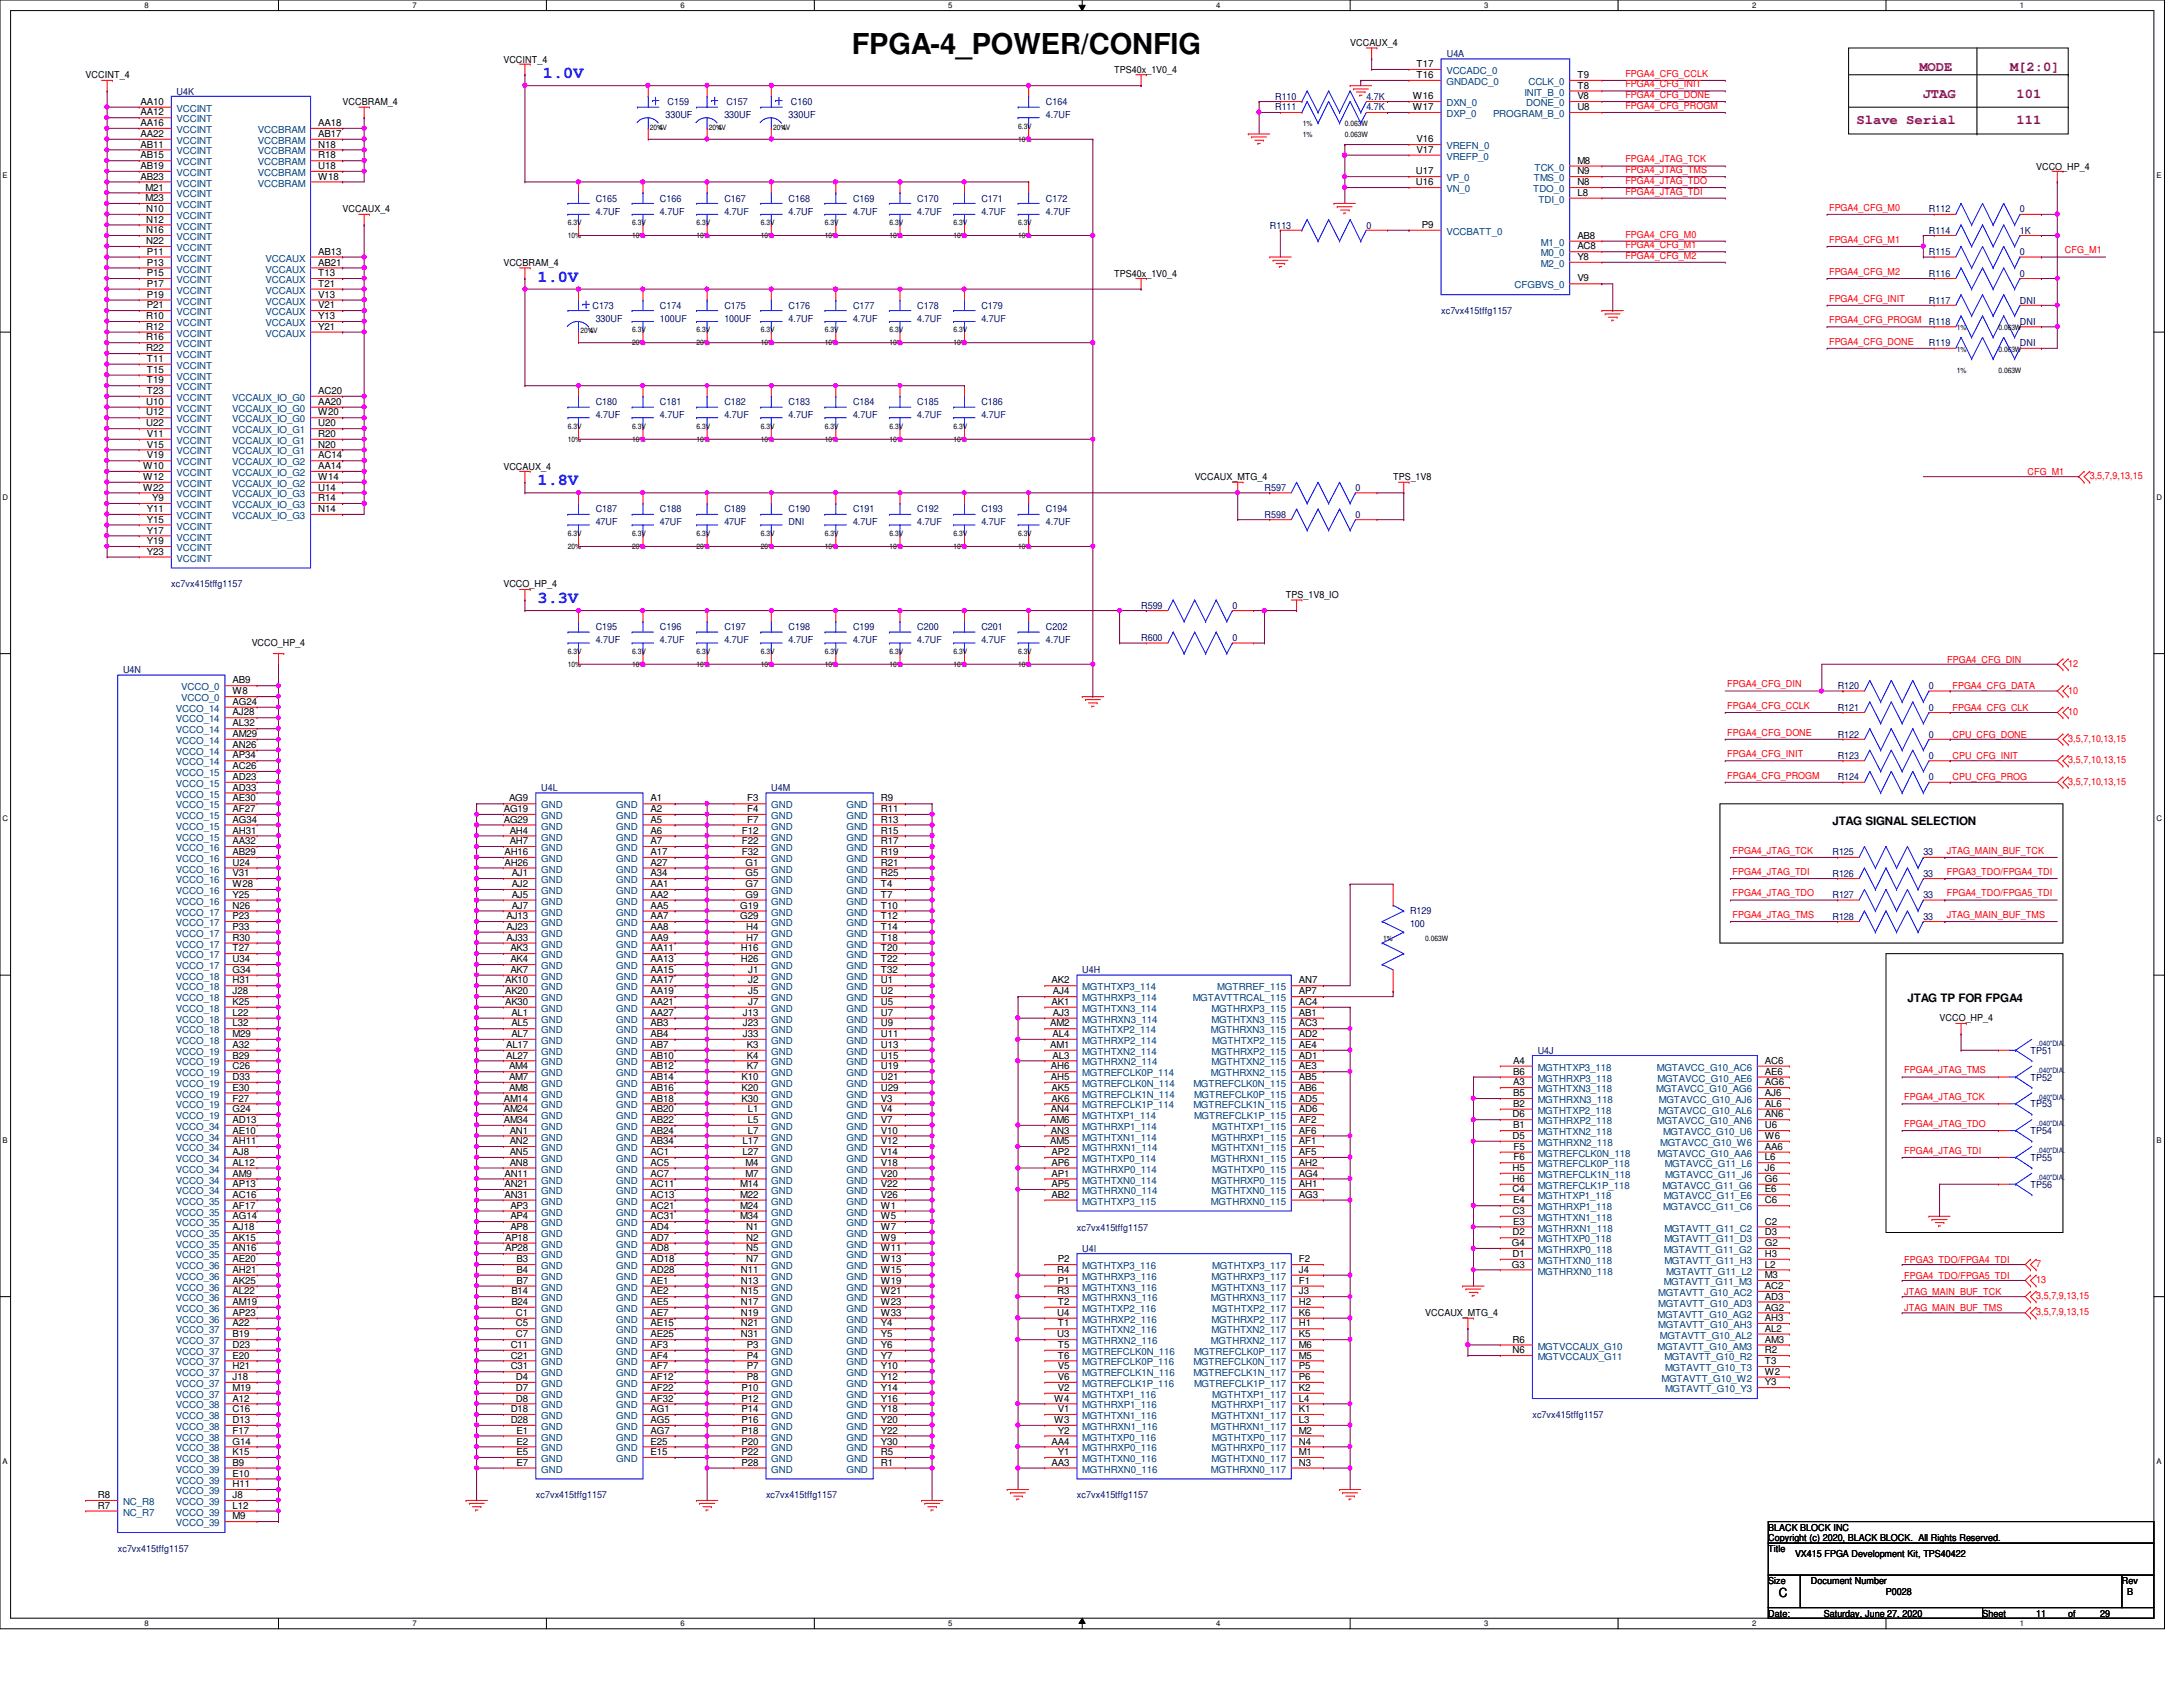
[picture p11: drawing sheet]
<svg xmlns="http://www.w3.org/2000/svg" width="279mm" height="216mm" viewBox="0 0 279 216" stroke-linecap="round" stroke-linejoin="round" font-family="sans-serif">
<defs><g id="words">
<text font-size="3.7" x="109" y="6.9">FPGA-4_POWER/CONFIG</text>
<g font-size="2.2" fill="#00f">
<text x="69.5" y="10">1.0V</text>
<text x="68.8" y="36.1">1.0V</text>
<text x="68.8" y="62.1">1.8V</text>
<text x="68.8" y="77.2">3.3V</text>
</g>
<g font-size="1.8" fill="#800080">
<text x="245.7" y="9.1">MODE</text>
<text x="257.3" y="9.1">M[2:0]</text>
<text x="237.6" y="15.9">Slave Serial</text>
<text x="246.1" y="12.5">JTAG</text>
<text x="258.1" y="12.5">101</text>
<text x="258.1" y="15.9">111</text>
</g>
<text font-size="1.6" x="227.7" y="204.4">C</text>
<g font-size="1.5">
<text x="234.5" y="105.6">JTAG SIGNAL SELECTION</text>
<text x="244.1" y="128.2">JTAG TP FOR FPGA4</text>
</g>
<g font-size="1.2">
<text x="172.8" y="5.9">VCCAUX_4</text>
<text x="11" y="10">VCCINT_4</text>
<text x="64.4" y="8">VCCINT_4</text>
<text x="142.6" y="9.4">TPS40x_1V0_4</text>
<text x="181.3" y="8.6">T17</text>
<text x="181.3" y="10">T16</text>
<text x="201.9" y="10">T9</text>
<text x="201.9" y="11.3">T8</text>
<text x="18" y="13.4">AA10</text>
<text x="18" y="14.8">AA12</text>
<text x="18" y="16.1">AA16</text>
<text x="18" y="17.5">AA22</text>
<text x="40.7" y="16.1">AA18</text>
<text x="40.7" y="17.5">AB17</text>
<text x="43.9" y="13.5">VCCBRAM_4</text>
<text x="180.8" y="12.7">W16</text>
<text x="180.8" y="14.1">W17</text>
<text x="201.9" y="14.1">U8</text>
<text x="201.9" y="12.7">V8</text>
<text x="18" y="18.9">AB11</text>
<text x="18" y="20.3">AB15</text>
<text x="18" y="21.6">AB19</text>
<text x="18" y="23">AB23</text>
<text x="40.7" y="18.9">N18</text>
<text x="40.7" y="20.3">R18</text>
<text x="40.7" y="21.6">U18</text>
<text x="40.7" y="23">W18</text>
<text x="181.2" y="22.3">U17</text>
<text x="181.2" y="23.7">U16</text>
<text x="181.3" y="18.2">V16</text>
<text x="181.3" y="19.6">V17</text>
<text x="201.9" y="21">M8</text>
<text x="201.9" y="22.3">N9</text>
<text x="201.9" y="23.7">N8</text>
<text x="260.6" y="21.7">VCCO_HP_4</text>
<text x="18.6" y="24.4">M21</text>
<text x="18.6" y="25.7">M23</text>
<text x="18.7" y="27.1">N10</text>
<text x="18.7" y="28.5">N12</text>
<text x="18.7" y="29.8">N16</text>
<text x="43.9" y="27.2">VCCAUX_4</text>
<text x="182" y="29.2">P9</text>
<text x="201.9" y="25.1">L8</text>
<text x="18.7" y="31.2">N22</text>
<text x="18.8" y="32.6">P11</text>
<text x="18.8" y="34">P13</text>
<text x="18.8" y="35.3">P15</text>
<text x="40.7" y="32.6">AB13</text>
<text x="40.7" y="34">AB21</text>
<text x="40.7" y="35.3">T13</text>
<text x="64.4" y="34">VCCBRAM_4</text>
<text x="142.6" y="35.4">TPS40x_1V0_4</text>
<text x="201.9" y="33.3">Y8</text>
<text x="201.9" y="31.9">AC8</text>
<text x="201.9" y="30.6">AB8</text>
<text x="18.7" y="40.9">R10</text>
<text x="18.8" y="36.7">P17</text>
<text x="18.8" y="38.1">P19</text>
<text x="18.8" y="39.5">P21</text>
<text x="40.7" y="36.7">T21</text>
<text x="40.7" y="38.1">V13</text>
<text x="40.7" y="39.5">V21</text>
<text x="40.7" y="40.9">Y13</text>
<text x="201.9" y="36">V9</text>
<text x="18.7" y="42.2">R12</text>
<text x="18.7" y="43.6">R16</text>
<text x="18.7" y="45">R22</text>
<text x="18.8" y="46.3">T11</text>
<text x="18.8" y="47.7">T15</text>
<text x="40.7" y="42.2">Y21</text>
<text x="18.7" y="51.8">U10</text>
<text x="18.7" y="53.2">U12</text>
<text x="18.8" y="49.1">T19</text>
<text x="18.8" y="50.4">T23</text>
<text x="40.7" y="50.4">AC20</text>
<text x="40.7" y="51.8">AA20</text>
<text x="40.7" y="53.2">W20</text>
<text x="18.7" y="54.6">U22</text>
<text x="18.8" y="55.9">V11</text>
<text x="18.8" y="57.3">V15</text>
<text x="18.8" y="58.7">V19</text>
<text x="40.7" y="54.6">U20</text>
<text x="40.7" y="55.9">R20</text>
<text x="40.7" y="57.3">N20</text>
<text x="40.7" y="58.7">AC14</text>
<text x="18.3" y="60">W10</text>
<text x="18.3" y="61.4">W12</text>
<text x="18.3" y="62.8">W22</text>
<text x="18.8" y="65.5">Y11</text>
<text x="19.5" y="64.1">Y9</text>
<text x="40.7" y="60">AA14</text>
<text x="40.7" y="61.4">W14</text>
<text x="40.7" y="62.8">U14</text>
<text x="40.7" y="64.1">R14</text>
<text x="40.7" y="65.5">N14</text>
<text x="64.4" y="60.1">VCCAUX_4</text>
<text x="152.9" y="61.5">VCCAUX_MTG_4</text>
<text x="178.3" y="61.5">TPS_1V8</text>
<text x="18.8" y="66.9">Y15</text>
<text x="18.8" y="68.3">Y17</text>
<text x="18.8" y="69.6">Y19</text>
<text x="18.8" y="71">Y23</text>
<text x="64.4" y="75.2">VCCO_HP_4</text>
<text x="164.6" y="76.6">TPS_1V8_IO</text>
<text x="32.2" y="82.7">VCCO_HP_4</text>
<text x="29.8" y="87.5">AB9</text>
<text x="29.8" y="88.9">W8</text>
<text x="29.8" y="90.2">AG24</text>
<text x="29.8" y="91.6">AJ28</text>
<text x="29.8" y="93">AL32</text>
<text x="29.8" y="94.3">AM29</text>
<text x="29.8" y="95.7">AN26</text>
<text x="29.8" y="97.1">AP34</text>
<text x="29.8" y="98.4">AC26</text>
<text x="29.8" y="99.8">AD23</text>
<text x="29.8" y="101.2">AD33</text>
<text x="29.8" y="102.6">AE30</text>
<text x="29.8" y="103.9">AF27</text>
<text x="29.8" y="105.3">AG34</text>
<text x="29.8" y="106.7">AH31</text>
<text x="64.5" y="103.9">AG19</text>
<text x="64.5" y="105.3">AG29</text>
<text x="65.2" y="102.6">AG9</text>
<text x="65.2" y="106.7">AH4</text>
<text x="83.3" y="102.6">A1</text>
<text x="83.3" y="103.9">A2</text>
<text x="83.3" y="105.3">A5</text>
<text x="83.3" y="106.7">A6</text>
<text x="95" y="106.7">F12</text>
<text x="95.6" y="102.6">F3</text>
<text x="95.6" y="103.9">F4</text>
<text x="95.6" y="105.3">F7</text>
<text x="112.7" y="102.6">R9</text>
<text x="112.7" y="103.9">R11</text>
<text x="112.7" y="105.3">R13</text>
<text x="112.7" y="106.7">R15</text>
<text x="29.8" y="108">AA32</text>
<text x="29.8" y="109.4">AB29</text>
<text x="29.8" y="110.8">U24</text>
<text x="29.8" y="112.1">V31</text>
<text x="29.8" y="113.5">W28</text>
<text x="64.6" y="109.4">AH16</text>
<text x="64.6" y="110.8">AH26</text>
<text x="65.2" y="108">AH7</text>
<text x="65.5" y="112.1">AJ1</text>
<text x="65.5" y="113.5">AJ2</text>
<text x="83.3" y="108">A7</text>
<text x="83.3" y="109.4">A17</text>
<text x="83.3" y="110.8">A27</text>
<text x="83.3" y="112.1">A34</text>
<text x="83.3" y="113.5">AA1</text>
<text x="95" y="108">F22</text>
<text x="95" y="109.4">F32</text>
<text x="95.4" y="110.8">G1</text>
<text x="95.4" y="112.1">G5</text>
<text x="95.4" y="113.5">G7</text>
<text x="112.7" y="108">R17</text>
<text x="112.7" y="109.4">R19</text>
<text x="112.7" y="110.8">R21</text>
<text x="112.7" y="112.1">R25</text>
<text x="112.7" y="113.5">T4</text>
<text x="29.8" y="114.9">Y25</text>
<text x="29.8" y="116.3">N26</text>
<text x="29.8" y="117.6">P23</text>
<text x="29.8" y="119">P33</text>
<text x="64.8" y="117.6">AJ13</text>
<text x="64.8" y="119">AJ23</text>
<text x="65.5" y="114.9">AJ5</text>
<text x="65.5" y="116.3">AJ7</text>
<text x="83.3" y="114.9">AA2</text>
<text x="83.3" y="116.3">AA5</text>
<text x="83.3" y="117.6">AA7</text>
<text x="83.3" y="119">AA8</text>
<text x="94.7" y="116.3">G19</text>
<text x="94.7" y="117.6">G29</text>
<text x="95.4" y="114.9">G9</text>
<text x="95.5" y="119">H4</text>
<text x="112.7" y="114.9">T7</text>
<text x="112.7" y="116.3">T10</text>
<text x="112.7" y="117.6">T12</text>
<text x="112.7" y="119">T14</text>
<text x="29.8" y="120.4">R30</text>
<text x="29.8" y="121.8">T27</text>
<text x="29.8" y="123.1">U34</text>
<text x="29.8" y="124.5">G34</text>
<text x="29.8" y="125.9">H31</text>
<text x="64.6" y="125.9">AK10</text>
<text x="64.8" y="120.4">AJ33</text>
<text x="65.3" y="121.8">AK3</text>
<text x="65.3" y="123.1">AK4</text>
<text x="65.3" y="124.5">AK7</text>
<text x="83.3" y="120.4">AA9</text>
<text x="83.3" y="121.8">AA11</text>
<text x="83.3" y="123.1">AA13</text>
<text x="83.3" y="124.5">AA15</text>
<text x="83.3" y="125.9">AA17</text>
<text x="94.8" y="121.8">H16</text>
<text x="94.8" y="123.1">H26</text>
<text x="95.5" y="120.4">H7</text>
<text x="95.8" y="124.5">J1</text>
<text x="95.8" y="125.9">J2</text>
<text x="112.7" y="120.4">T18</text>
<text x="112.7" y="121.8">T20</text>
<text x="112.7" y="123.1">T22</text>
<text x="112.7" y="124.5">T32</text>
<text x="112.7" y="125.9">U1</text>
<text x="134.6" y="125.9">AK2</text>
<text x="166.2" y="125.9">AN7</text>
<text x="29.8" y="127.3">J28</text>
<text x="29.8" y="128.6">K25</text>
<text x="29.8" y="130">L22</text>
<text x="29.8" y="131.4">L32</text>
<text x="64.6" y="127.3">AK20</text>
<text x="64.6" y="128.6">AK30</text>
<text x="65.4" y="130">AL1</text>
<text x="65.4" y="131.4">AL5</text>
<text x="83.3" y="127.3">AA19</text>
<text x="83.3" y="128.6">AA21</text>
<text x="83.3" y="130">AA27</text>
<text x="83.3" y="131.4">AB3</text>
<text x="95.1" y="130">J13</text>
<text x="95.1" y="131.4">J23</text>
<text x="95.8" y="127.3">J5</text>
<text x="95.8" y="128.6">J7</text>
<text x="112.7" y="127.3">U2</text>
<text x="112.7" y="128.6">U5</text>
<text x="112.7" y="130">U7</text>
<text x="112.7" y="131.4">U9</text>
<text x="134.4" y="131.4">AM2</text>
<text x="134.6" y="128.6">AK1</text>
<text x="134.7" y="127.3">AJ4</text>
<text x="134.7" y="130">AJ3</text>
<text x="166.2" y="128.6">AC4</text>
<text x="166.2" y="130">AB1</text>
<text x="166.2" y="131.4">AC3</text>
<text x="166.2" y="127.3">AP7</text>
<text x="248.2" y="130.7">VCCO_HP_4</text>
<text x="29.8" y="132.7">M29</text>
<text x="29.8" y="134.1">A32</text>
<text x="29.8" y="135.5">B29</text>
<text x="29.8" y="136.9">C26</text>
<text x="64.8" y="134.1">AL17</text>
<text x="64.8" y="135.5">AL27</text>
<text x="65.2" y="136.9">AM4</text>
<text x="65.4" y="132.7">AL7</text>
<text x="83.3" y="132.7">AB4</text>
<text x="83.3" y="134.1">AB7</text>
<text x="83.3" y="135.5">AB10</text>
<text x="83.3" y="136.9">AB12</text>
<text x="95.1" y="132.7">J33</text>
<text x="95.6" y="134.1">K3</text>
<text x="95.6" y="135.5">K4</text>
<text x="95.6" y="136.9">K7</text>
<text x="112.7" y="132.7">U11</text>
<text x="112.7" y="134.1">U13</text>
<text x="112.7" y="135.5">U15</text>
<text x="112.7" y="136.9">U19</text>
<text x="134.4" y="134.1">AM1</text>
<text x="134.5" y="136.9">AH6</text>
<text x="134.7" y="132.7">AL4</text>
<text x="134.7" y="135.5">AL3</text>
<text x="166.2" y="132.7">AD2</text>
<text x="166.2" y="134.1">AE4</text>
<text x="166.2" y="135.5">AD1</text>
<text x="166.2" y="136.9">AE3</text>
<text x="193.7" y="136.1">A4</text>
<text x="193.7" y="137.5">B6</text>
<text x="225.9" y="136.1">AC6</text>
<text x="225.9" y="137.5">AE6</text>
<text x="29.8" y="138.2">D33</text>
<text x="29.8" y="139.6">E30</text>
<text x="29.8" y="141">F27</text>
<text x="29.8" y="142.3">G24</text>
<text x="29.8" y="143.7">AD13</text>
<text x="64.5" y="141">AM14</text>
<text x="64.5" y="142.3">AM24</text>
<text x="64.5" y="143.7">AM34</text>
<text x="65.2" y="138.2">AM7</text>
<text x="65.2" y="139.6">AM8</text>
<text x="83.3" y="138.2">AB14</text>
<text x="83.3" y="139.6">AB16</text>
<text x="83.3" y="141">AB18</text>
<text x="83.3" y="142.3">AB20</text>
<text x="83.3" y="143.7">AB22</text>
<text x="94.9" y="138.2">K10</text>
<text x="94.9" y="139.6">K20</text>
<text x="94.9" y="141">K30</text>
<text x="95.7" y="142.3">L1</text>
<text x="95.7" y="143.7">L5</text>
<text x="112.7" y="138.2">U21</text>
<text x="112.7" y="139.6">U29</text>
<text x="112.7" y="141">V3</text>
<text x="112.7" y="142.3">V4</text>
<text x="112.7" y="143.7">V7</text>
<text x="134.4" y="143.7">AM6</text>
<text x="134.5" y="138.2">AH5</text>
<text x="134.5" y="142.3">AN4</text>
<text x="134.6" y="139.6">AK5</text>
<text x="134.6" y="141">AK6</text>
<text x="166.2" y="139.6">AB6</text>
<text x="166.2" y="138.2">AB5</text>
<text x="166.2" y="141">AD5</text>
<text x="166.2" y="142.3">AD6</text>
<text x="166.2" y="143.7">AF2</text>
<text x="193.6" y="143">D6</text>
<text x="193.7" y="138.9">A3</text>
<text x="193.7" y="140.3">B5</text>
<text x="193.7" y="141.6">B2</text>
<text x="225.9" y="138.9">AG6</text>
<text x="225.9" y="140.3">AJ6</text>
<text x="225.9" y="141.6">AL6</text>
<text x="225.9" y="143">AN6</text>
<text x="29.8" y="145.1">AE10</text>
<text x="29.8" y="146.4">AH11</text>
<text x="29.8" y="147.8">AJ8</text>
<text x="29.8" y="149.2">AL12</text>
<text x="65.2" y="145.1">AN1</text>
<text x="65.2" y="146.4">AN2</text>
<text x="65.2" y="147.8">AN5</text>
<text x="65.2" y="149.2">AN8</text>
<text x="83.3" y="145.1">AB24</text>
<text x="83.3" y="146.4">AB34</text>
<text x="83.3" y="147.8">AC1</text>
<text x="83.3" y="149.2">AC5</text>
<text x="95" y="146.4">L17</text>
<text x="95" y="147.8">L27</text>
<text x="95.4" y="149.2">M4</text>
<text x="95.7" y="145.1">L7</text>
<text x="112.7" y="145.1">V10</text>
<text x="112.7" y="146.4">V12</text>
<text x="112.7" y="147.8">V14</text>
<text x="112.7" y="149.2">V18</text>
<text x="134.4" y="146.4">AM5</text>
<text x="134.5" y="145.1">AN3</text>
<text x="134.6" y="147.8">AP2</text>
<text x="134.6" y="149.2">AP6</text>
<text x="166.2" y="145.1">AF6</text>
<text x="166.2" y="146.4">AF1</text>
<text x="166.2" y="147.8">AF5</text>
<text x="166.2" y="149.2">AH2</text>
<text x="193.6" y="145.8">D5</text>
<text x="193.6" y="149.9">H5</text>
<text x="193.7" y="144.4">B1</text>
<text x="193.7" y="148.5">F6</text>
<text x="193.7" y="147.2">F5</text>
<text x="225.9" y="149.9">J6</text>
<text x="225.9" y="148.5">L6</text>
<text x="225.9" y="147.2">AA6</text>
<text x="225.9" y="144.4">U6</text>
<text x="225.9" y="145.8">W6</text>
<text x="29.8" y="150.6">AM9</text>
<text x="29.8" y="151.9">AP13</text>
<text x="29.8" y="153.3">AC16</text>
<text x="29.8" y="154.7">AF17</text>
<text x="64.6" y="150.6">AN11</text>
<text x="64.6" y="151.9">AN21</text>
<text x="64.6" y="153.3">AN31</text>
<text x="65.3" y="154.7">AP3</text>
<text x="83.3" y="150.6">AC7</text>
<text x="83.3" y="151.9">AC11</text>
<text x="83.3" y="153.3">AC13</text>
<text x="83.3" y="154.7">AC21</text>
<text x="94.7" y="151.9">M14</text>
<text x="94.7" y="153.3">M22</text>
<text x="94.7" y="154.7">M24</text>
<text x="95.4" y="150.6">M7</text>
<text x="112.7" y="150.6">V20</text>
<text x="112.7" y="151.9">V22</text>
<text x="112.7" y="153.3">V26</text>
<text x="112.7" y="154.7">W1</text>
<text x="134.6" y="150.6">AP1</text>
<text x="134.6" y="151.9">AP5</text>
<text x="134.6" y="153.3">AB2</text>
<text x="166.2" y="150.6">AG4</text>
<text x="166.2" y="151.9">AH1</text>
<text x="166.2" y="153.3">AG3</text>
<text x="193.6" y="151.3">H6</text>
<text x="193.6" y="152.6">C4</text>
<text x="193.6" y="155.4">C3</text>
<text x="193.7" y="154">E4</text>
<text x="225.9" y="154">C6</text>
<text x="225.9" y="152.6">E6</text>
<text x="225.9" y="151.3">G6</text>
<text x="29.8" y="156">AG14</text>
<text x="29.8" y="157.4">AJ18</text>
<text x="29.8" y="158.8">AK15</text>
<text x="29.8" y="160.1">AN16</text>
<text x="29.8" y="161.5">AE20</text>
<text x="64.6" y="158.8">AP18</text>
<text x="64.6" y="160.1">AP28</text>
<text x="65.3" y="156">AP4</text>
<text x="65.3" y="157.4">AP8</text>
<text x="66.1" y="161.5">B3</text>
<text x="83.3" y="156">AC31</text>
<text x="83.3" y="157.4">AD4</text>
<text x="83.3" y="158.8">AD7</text>
<text x="83.3" y="160.1">AD8</text>
<text x="83.3" y="161.5">AD18</text>
<text x="94.7" y="156">M34</text>
<text x="95.5" y="157.4">N1</text>
<text x="95.5" y="158.8">N2</text>
<text x="95.5" y="160.1">N5</text>
<text x="95.5" y="161.5">N7</text>
<text x="112.7" y="156">W5</text>
<text x="112.7" y="157.4">W7</text>
<text x="112.7" y="158.8">W9</text>
<text x="112.7" y="160.1">W11</text>
<text x="112.7" y="161.5">W13</text>
<text x="135.4" y="161.5">P2</text>
<text x="166.2" y="161.5">F2</text>
<text x="193.5" y="159.5">G4</text>
<text x="193.6" y="158.1">D2</text>
<text x="193.6" y="160.9">D1</text>
<text x="193.7" y="156.7">E3</text>
<text x="225.9" y="156.7">C2</text>
<text x="225.9" y="158.1">D3</text>
<text x="225.9" y="159.5">G2</text>
<text x="225.9" y="160.9">H3</text>
<text x="29.8" y="162.9">AH21</text>
<text x="29.8" y="164.3">AK25</text>
<text x="29.8" y="165.7">AL22</text>
<text x="29.8" y="167">AM19</text>
<text x="65.4" y="165.7">B14</text>
<text x="65.4" y="167">B24</text>
<text x="66.1" y="162.9">B4</text>
<text x="66.1" y="164.3">B7</text>
<text x="83.3" y="162.9">AD28</text>
<text x="83.3" y="164.3">AE1</text>
<text x="83.3" y="165.7">AE2</text>
<text x="83.3" y="167">AE5</text>
<text x="94.8" y="162.9">N11</text>
<text x="94.8" y="164.3">N13</text>
<text x="94.8" y="165.7">N15</text>
<text x="94.8" y="167">N17</text>
<text x="112.7" y="162.9">W15</text>
<text x="112.7" y="164.3">W19</text>
<text x="112.7" y="165.7">W21</text>
<text x="112.7" y="167">W23</text>
<text x="135.3" y="162.9">R4</text>
<text x="135.3" y="165.7">R3</text>
<text x="135.4" y="164.3">P1</text>
<text x="135.4" y="167">T2</text>
<text x="166.2" y="162.9">J4</text>
<text x="166.2" y="164.3">F1</text>
<text x="166.2" y="165.7">J3</text>
<text x="166.2" y="167">H2</text>
<text x="193.5" y="162.2">G3</text>
<text x="225.9" y="162.2">L2</text>
<text x="225.9" y="163.6">M3</text>
<text x="225.9" y="165">AC2</text>
<text x="225.9" y="166.3">AD3</text>
<text x="225.9" y="167.7">AG2</text>
<text x="29.8" y="168.4">AP23</text>
<text x="29.8" y="169.8">A22</text>
<text x="29.8" y="171.2">B19</text>
<text x="29.8" y="172.5">D23</text>
<text x="29.8" y="173.9">E20</text>
<text x="65.4" y="172.5">C11</text>
<text x="65.4" y="173.9">C21</text>
<text x="66" y="168.4">C1</text>
<text x="66" y="169.8">C5</text>
<text x="66" y="171.2">C7</text>
<text x="83.3" y="168.4">AE7</text>
<text x="83.3" y="169.8">AE15</text>
<text x="83.3" y="171.2">AE25</text>
<text x="83.3" y="172.5">AF3</text>
<text x="83.3" y="173.9">AF4</text>
<text x="94.8" y="168.4">N19</text>
<text x="94.8" y="169.8">N21</text>
<text x="94.8" y="171.2">N31</text>
<text x="95.6" y="172.5">P3</text>
<text x="95.6" y="173.9">P4</text>
<text x="112.7" y="168.4">W33</text>
<text x="112.7" y="169.8">Y4</text>
<text x="112.7" y="171.2">Y5</text>
<text x="112.7" y="172.5">Y6</text>
<text x="112.7" y="173.9">Y7</text>
<text x="135.3" y="168.4">U4</text>
<text x="135.3" y="171.2">U3</text>
<text x="135.4" y="169.8">T1</text>
<text x="135.4" y="173.9">T6</text>
<text x="135.4" y="172.5">T5</text>
<text x="166.2" y="168.4">K6</text>
<text x="166.2" y="169.8">H1</text>
<text x="166.2" y="172.5">M6</text>
<text x="166.2" y="171.2">K5</text>
<text x="166.2" y="173.9">M5</text>
<text x="182.4" y="168.4">VCCAUX_MTG_4</text>
<text x="193.6" y="173.2">N6</text>
<text x="193.6" y="171.8">R6</text>
<text x="225.9" y="169.1">AH3</text>
<text x="225.9" y="170.4">AL2</text>
<text x="225.9" y="171.8">AM3</text>
<text x="225.9" y="173.2">R2</text>
<text x="29.8" y="175.3">H21</text>
<text x="29.8" y="176.6">J18</text>
<text x="29.8" y="178">M19</text>
<text x="29.8" y="179.4">A12</text>
<text x="65.4" y="175.3">C31</text>
<text x="66" y="176.6">D4</text>
<text x="66" y="178">D7</text>
<text x="66" y="179.4">D8</text>
<text x="83.3" y="175.3">AF7</text>
<text x="83.3" y="176.6">AF12</text>
<text x="83.3" y="178">AF22</text>
<text x="83.3" y="179.4">AF32</text>
<text x="94.9" y="178">P10</text>
<text x="94.9" y="179.4">P12</text>
<text x="95.6" y="175.3">P7</text>
<text x="95.6" y="176.6">P8</text>
<text x="112.7" y="175.3">Y10</text>
<text x="112.7" y="176.6">Y12</text>
<text x="112.7" y="178">Y14</text>
<text x="112.7" y="179.4">Y16</text>
<text x="134.9" y="179.4">W4</text>
<text x="135.4" y="175.3">V5</text>
<text x="135.4" y="176.6">V6</text>
<text x="135.4" y="178">V2</text>
<text x="166.2" y="175.3">P5</text>
<text x="166.2" y="176.6">P6</text>
<text x="166.2" y="178">K2</text>
<text x="166.2" y="179.4">L4</text>
<text x="225.9" y="174.6">T3</text>
<text x="225.9" y="175.9">W2</text>
<text x="225.9" y="177.3">Y3</text>
<text x="29.8" y="180.7">C16</text>
<text x="29.8" y="182.1">D13</text>
<text x="29.8" y="183.5">F17</text>
<text x="29.8" y="184.9">G14</text>
<text x="65.4" y="180.7">D18</text>
<text x="65.4" y="182.1">D28</text>
<text x="66.1" y="183.5">E1</text>
<text x="66.1" y="184.9">E2</text>
<text x="83.3" y="184.9">E25</text>
<text x="83.3" y="180.7">AG1</text>
<text x="83.3" y="182.1">AG5</text>
<text x="83.3" y="183.5">AG7</text>
<text x="94.9" y="180.7">P14</text>
<text x="94.9" y="182.1">P16</text>
<text x="94.9" y="183.5">P18</text>
<text x="94.9" y="184.9">P20</text>
<text x="112.7" y="180.7">Y18</text>
<text x="112.7" y="182.1">Y20</text>
<text x="112.7" y="183.5">Y22</text>
<text x="112.7" y="184.9">Y30</text>
<text x="134.6" y="184.9">AA4</text>
<text x="134.9" y="182.1">W3</text>
<text x="135.4" y="180.7">V1</text>
<text x="135.4" y="183.5">Y2</text>
<text x="166.2" y="180.7">K1</text>
<text x="166.2" y="182.1">L3</text>
<text x="166.2" y="183.5">M2</text>
<text x="166.2" y="184.9">N4</text>
<text x="12.5" y="191.7">R8</text>
<text x="29.8" y="186.2">K15</text>
<text x="29.8" y="187.6">B9</text>
<text x="29.8" y="189">E10</text>
<text x="29.8" y="190.3">H11</text>
<text x="29.8" y="191.7">J8</text>
<text x="66.1" y="186.2">E5</text>
<text x="66.1" y="187.6">E7</text>
<text x="83.3" y="186.2">E15</text>
<text x="94.9" y="186.2">P22</text>
<text x="94.9" y="187.6">P28</text>
<text x="112.7" y="187.6">R1</text>
<text x="112.7" y="186.2">R5</text>
<text x="134.6" y="187.6">AA3</text>
<text x="135.4" y="186.2">Y1</text>
<text x="166.2" y="186.2">M1</text>
<text x="166.2" y="187.6">N3</text>
<text x="12.5" y="193.1">R7</text>
<text x="29.8" y="193.1">L12</text>
<text x="29.8" y="194.4">M9</text>
<text x="226.3" y="195.9">BLACK BLOCK INC</text>
<text x="226.3" y="197.3">Copyright (c) 2020, BLACK BLOCK. All Rights Reserved.</text>
<text x="226.3" y="198.6">Title</text>
<text x="226.3" y="202.7">Size</text>
<text x="229.7" y="199.3">VX415 FPGA Development Kit, TPS40422</text>
<text x="231.8" y="202.7">Document Number</text>
<text x="271.6" y="202.7">Rev</text>
<text x="226.3" y="206.9">Date:</text>
<text x="233.4" y="206.9">Saturday, June 27, 2020</text>
<text x="241.4" y="204.1">P0028</text>
<text x="253.7" y="206.9">Sheet</text>
<text x="260.6" y="206.9">11</text>
<text x="264.7" y="206.9">of</text>
<text x="268.8" y="206.9">29</text>
<text x="272.2" y="204.1">B</text>
</g>
<g font-size="1.2" fill="#004080">
<text x="185.1" y="9.5">VCCADC_0</text>
<text x="185.1" y="10.9">GNDADC_0</text>
<text x="195.6" y="10.9">CCLK_0</text>
<text x="22.6" y="14.3">VCCINT</text>
<text x="22.6" y="15.7">VCCINT</text>
<text x="22.6" y="17">VCCINT</text>
<text x="33" y="17">VCCBRAM</text>
<text x="185.1" y="13.6">DXN_0</text>
<text x="185.1" y="15">DXP_0</text>
<text x="191.1" y="15">PROGRAM_B_0</text>
<text x="195.1" y="12.2">INIT_B_0</text>
<text x="195.3" y="13.6">DONE_0</text>
<text x="22.6" y="18.4">VCCINT</text>
<text x="22.6" y="19.8">VCCINT</text>
<text x="22.6" y="21.2">VCCINT</text>
<text x="22.6" y="22.5">VCCINT</text>
<text x="22.6" y="23.9">VCCINT</text>
<text x="33" y="18.4">VCCBRAM</text>
<text x="33" y="19.8">VCCBRAM</text>
<text x="33" y="21.2">VCCBRAM</text>
<text x="33" y="22.5">VCCBRAM</text>
<text x="33" y="23.9">VCCBRAM</text>
<text x="185.1" y="19.1">VREFN_0</text>
<text x="185.1" y="20.4">VREFP_0</text>
<text x="185.1" y="23.2">VP_0</text>
<text x="196.3" y="23.2">TMS_0</text>
<text x="196.4" y="21.8">TCK_0</text>
<text x="22.6" y="25.3">VCCINT</text>
<text x="22.6" y="26.6">VCCINT</text>
<text x="22.6" y="28">VCCINT</text>
<text x="22.6" y="29.4">VCCINT</text>
<text x="185.1" y="24.6">VN_0</text>
<text x="196.2" y="24.6">TDO_0</text>
<text x="196.9" y="26">TDI_0</text>
<text x="22.6" y="30.7">VCCINT</text>
<text x="22.6" y="32.1">VCCINT</text>
<text x="22.6" y="33.5">VCCINT</text>
<text x="22.6" y="34.9">VCCINT</text>
<text x="34" y="33.5">VCCAUX</text>
<text x="34" y="34.9">VCCAUX</text>
<text x="185.1" y="30.1">VCCBATT_0</text>
<text x="197.2" y="34.2">M2_0</text>
<text x="197.2" y="32.8">M0_0</text>
<text x="197.2" y="31.5">M1_0</text>
<text x="22.6" y="36.2">VCCINT</text>
<text x="22.6" y="37.6">VCCINT</text>
<text x="22.6" y="39">VCCINT</text>
<text x="22.6" y="40.3">VCCINT</text>
<text x="22.6" y="41.7">VCCINT</text>
<text x="34" y="36.2">VCCAUX</text>
<text x="34" y="37.6">VCCAUX</text>
<text x="34" y="39">VCCAUX</text>
<text x="34" y="40.3">VCCAUX</text>
<text x="34" y="41.7">VCCAUX</text>
<text x="193.8" y="36.9">CFGBVS_0</text>
<text x="22.6" y="43.1">VCCINT</text>
<text x="22.6" y="44.4">VCCINT</text>
<text x="22.6" y="45.8">VCCINT</text>
<text x="22.6" y="47.2">VCCINT</text>
<text x="34" y="43.1">VCCAUX</text>
<text x="22.6" y="48.6">VCCINT</text>
<text x="22.6" y="50">VCCINT</text>
<text x="22.6" y="51.3">VCCINT</text>
<text x="22.6" y="52.7">VCCINT</text>
<text x="29.7" y="51.3">VCCAUX_IO_G0</text>
<text x="29.7" y="52.7">VCCAUX_IO_G0</text>
<text x="22.6" y="54.1">VCCINT</text>
<text x="22.6" y="55.5">VCCINT</text>
<text x="22.6" y="56.8">VCCINT</text>
<text x="22.6" y="58.2">VCCINT</text>
<text x="22.6" y="59.6">VCCINT</text>
<text x="29.7" y="54.1">VCCAUX_IO_G0</text>
<text x="29.7" y="55.5">VCCAUX_IO_G1</text>
<text x="29.7" y="56.8">VCCAUX_IO_G1</text>
<text x="29.7" y="58.2">VCCAUX_IO_G1</text>
<text x="29.7" y="59.6">VCCAUX_IO_G2</text>
<text x="22.6" y="60.9">VCCINT</text>
<text x="22.6" y="62.3">VCCINT</text>
<text x="22.6" y="63.7">VCCINT</text>
<text x="22.6" y="65">VCCINT</text>
<text x="29.7" y="60.9">VCCAUX_IO_G2</text>
<text x="29.7" y="62.3">VCCAUX_IO_G2</text>
<text x="29.7" y="63.7">VCCAUX_IO_G3</text>
<text x="29.7" y="65">VCCAUX_IO_G3</text>
<text x="22.6" y="66.4">VCCINT</text>
<text x="22.6" y="67.8">VCCINT</text>
<text x="22.6" y="69.2">VCCINT</text>
<text x="22.6" y="70.5">VCCINT</text>
<text x="22.6" y="71.9">VCCINT</text>
<text x="29.7" y="66.4">VCCAUX_IO_G3</text>
<text x="23.2" y="88.3">VCCO_0</text>
<text x="23.2" y="89.7">VCCO_0</text>
<text x="22.5" y="91.1">VCCO_14</text>
<text x="22.5" y="92.5">VCCO_14</text>
<text x="22.5" y="93.9">VCCO_14</text>
<text x="22.5" y="95.2">VCCO_14</text>
<text x="22.5" y="96.6">VCCO_14</text>
<text x="22.5" y="98">VCCO_14</text>
<text x="22.5" y="99.3">VCCO_15</text>
<text x="22.5" y="100.7">VCCO_15</text>
<text x="22.5" y="102.1">VCCO_15</text>
<text x="22.5" y="103.5">VCCO_15</text>
<text x="22.5" y="104.8">VCCO_15</text>
<text x="22.5" y="106.2">VCCO_15</text>
<text x="22.5" y="107.6">VCCO_15</text>
<text x="69.3" y="103.5">GND</text>
<text x="69.3" y="104.8">GND</text>
<text x="69.3" y="106.2">GND</text>
<text x="69.3" y="107.6">GND</text>
<text x="78.9" y="103.5">GND</text>
<text x="78.9" y="104.8">GND</text>
<text x="78.9" y="106.2">GND</text>
<text x="78.9" y="107.6">GND</text>
<text x="98.7" y="103.5">GND</text>
<text x="98.7" y="104.8">GND</text>
<text x="98.7" y="106.2">GND</text>
<text x="98.7" y="107.6">GND</text>
<text x="108.3" y="103.5">GND</text>
<text x="108.3" y="104.8">GND</text>
<text x="108.3" y="106.2">GND</text>
<text x="108.3" y="107.6">GND</text>
<text x="22.5" y="108.9">VCCO_16</text>
<text x="22.5" y="110.3">VCCO_16</text>
<text x="22.5" y="111.7">VCCO_16</text>
<text x="22.5" y="113">VCCO_16</text>
<text x="69.3" y="108.9">GND</text>
<text x="69.3" y="110.3">GND</text>
<text x="69.3" y="111.7">GND</text>
<text x="69.3" y="113">GND</text>
<text x="78.9" y="108.9">GND</text>
<text x="78.9" y="110.3">GND</text>
<text x="78.9" y="111.7">GND</text>
<text x="78.9" y="113">GND</text>
<text x="98.7" y="108.9">GND</text>
<text x="98.7" y="110.3">GND</text>
<text x="98.7" y="111.7">GND</text>
<text x="98.7" y="113">GND</text>
<text x="108.3" y="108.9">GND</text>
<text x="108.3" y="110.3">GND</text>
<text x="108.3" y="111.7">GND</text>
<text x="108.3" y="113">GND</text>
<text x="22.5" y="114.4">VCCO_16</text>
<text x="22.5" y="115.8">VCCO_16</text>
<text x="22.5" y="117.2">VCCO_17</text>
<text x="22.5" y="118.5">VCCO_17</text>
<text x="22.5" y="119.9">VCCO_17</text>
<text x="69.3" y="114.4">GND</text>
<text x="69.3" y="115.8">GND</text>
<text x="69.3" y="117.2">GND</text>
<text x="69.3" y="118.5">GND</text>
<text x="69.3" y="119.9">GND</text>
<text x="78.9" y="114.4">GND</text>
<text x="78.9" y="115.8">GND</text>
<text x="78.9" y="117.2">GND</text>
<text x="78.9" y="118.5">GND</text>
<text x="78.9" y="119.9">GND</text>
<text x="98.7" y="114.4">GND</text>
<text x="98.7" y="115.8">GND</text>
<text x="98.7" y="117.2">GND</text>
<text x="98.7" y="118.5">GND</text>
<text x="98.7" y="119.9">GND</text>
<text x="108.3" y="114.4">GND</text>
<text x="108.3" y="115.8">GND</text>
<text x="108.3" y="117.2">GND</text>
<text x="108.3" y="118.5">GND</text>
<text x="108.3" y="119.9">GND</text>
<text x="22.5" y="121.3">VCCO_17</text>
<text x="22.5" y="122.6">VCCO_17</text>
<text x="22.5" y="124">VCCO_17</text>
<text x="22.5" y="125.4">VCCO_18</text>
<text x="69.3" y="121.3">GND</text>
<text x="69.3" y="122.6">GND</text>
<text x="69.3" y="124">GND</text>
<text x="69.3" y="125.4">GND</text>
<text x="78.9" y="121.3">GND</text>
<text x="78.9" y="122.6">GND</text>
<text x="78.9" y="124">GND</text>
<text x="78.9" y="125.4">GND</text>
<text x="98.7" y="121.3">GND</text>
<text x="98.7" y="122.6">GND</text>
<text x="98.7" y="124">GND</text>
<text x="98.7" y="125.4">GND</text>
<text x="108.3" y="121.3">GND</text>
<text x="108.3" y="122.6">GND</text>
<text x="108.3" y="124">GND</text>
<text x="108.3" y="125.4">GND</text>
<text x="22.5" y="126.7">VCCO_18</text>
<text x="22.5" y="128.1">VCCO_18</text>
<text x="22.5" y="129.5">VCCO_18</text>
<text x="22.5" y="130.9">VCCO_18</text>
<text x="69.3" y="126.7">GND</text>
<text x="69.3" y="128.1">GND</text>
<text x="69.3" y="129.5">GND</text>
<text x="69.3" y="130.9">GND</text>
<text x="78.9" y="126.7">GND</text>
<text x="78.9" y="128.1">GND</text>
<text x="78.9" y="129.5">GND</text>
<text x="78.9" y="130.9">GND</text>
<text x="98.7" y="126.7">GND</text>
<text x="98.7" y="128.1">GND</text>
<text x="98.7" y="129.5">GND</text>
<text x="98.7" y="130.9">GND</text>
<text x="108.3" y="126.7">GND</text>
<text x="108.3" y="128.1">GND</text>
<text x="108.3" y="129.5">GND</text>
<text x="108.3" y="130.9">GND</text>
<text x="138.5" y="126.7">MGTHTXP3_114</text>
<text x="138.5" y="128.1">MGTHRXP3_114</text>
<text x="138.5" y="129.5">MGTHTXN3_114</text>
<text x="138.5" y="130.9">MGTHRXN3_114</text>
<text x="152.7" y="128.1">MGTAVTTRCAL_115</text>
<text x="155.1" y="129.5">MGTHRXP3_115</text>
<text x="155.1" y="130.9">MGTHTXN3_115</text>
<text x="155.8" y="126.7">MGTRREF_115</text>
<text x="22.5" y="132.2">VCCO_18</text>
<text x="22.5" y="133.6">VCCO_18</text>
<text x="22.5" y="135">VCCO_19</text>
<text x="22.5" y="136.4">VCCO_19</text>
<text x="22.5" y="137.8">VCCO_19</text>
<text x="69.3" y="132.2">GND</text>
<text x="69.3" y="133.6">GND</text>
<text x="69.3" y="135">GND</text>
<text x="69.3" y="136.4">GND</text>
<text x="69.3" y="137.8">GND</text>
<text x="78.9" y="132.2">GND</text>
<text x="78.9" y="133.6">GND</text>
<text x="78.9" y="135">GND</text>
<text x="78.9" y="136.4">GND</text>
<text x="78.9" y="137.8">GND</text>
<text x="98.7" y="132.2">GND</text>
<text x="98.7" y="133.6">GND</text>
<text x="98.7" y="135">GND</text>
<text x="98.7" y="136.4">GND</text>
<text x="98.7" y="137.8">GND</text>
<text x="108.3" y="132.2">GND</text>
<text x="108.3" y="133.6">GND</text>
<text x="108.3" y="135">GND</text>
<text x="108.3" y="136.4">GND</text>
<text x="108.3" y="137.8">GND</text>
<text x="138.5" y="132.2">MGTHTXP2_114</text>
<text x="138.5" y="133.6">MGTHRXP2_114</text>
<text x="138.5" y="135">MGTHTXN2_114</text>
<text x="138.5" y="137.8">MGTREFCLK0P_114</text>
<text x="138.5" y="136.4">MGTHRXN2_114</text>
<text x="155" y="132.2">MGTHRXN3_115</text>
<text x="155" y="137.8">MGTHRXN2_115</text>
<text x="155.1" y="135">MGTHRXP2_115</text>
<text x="155.1" y="136.4">MGTHTXN2_115</text>
<text x="155.2" y="133.6">MGTHTXP2_115</text>
<text x="196.8" y="137">MGTHTXP3_118</text>
<text x="212" y="137">MGTAVCC_G10_AC6</text>
<text x="22.5" y="139.1">VCCO_19</text>
<text x="22.5" y="140.5">VCCO_19</text>
<text x="22.5" y="141.9">VCCO_19</text>
<text x="22.5" y="143.2">VCCO_19</text>
<text x="69.3" y="139.1">GND</text>
<text x="69.3" y="140.5">GND</text>
<text x="69.3" y="141.9">GND</text>
<text x="69.3" y="143.2">GND</text>
<text x="78.9" y="139.1">GND</text>
<text x="78.9" y="140.5">GND</text>
<text x="78.9" y="141.9">GND</text>
<text x="78.9" y="143.2">GND</text>
<text x="98.7" y="139.1">GND</text>
<text x="98.7" y="140.5">GND</text>
<text x="98.7" y="141.9">GND</text>
<text x="98.7" y="143.2">GND</text>
<text x="108.3" y="139.1">GND</text>
<text x="108.3" y="140.5">GND</text>
<text x="108.3" y="141.9">GND</text>
<text x="108.3" y="143.2">GND</text>
<text x="138.5" y="139.1">MGTREFCLK0N_114</text>
<text x="138.5" y="140.5">MGTREFCLK1N_114</text>
<text x="138.5" y="141.9">MGTREFCLK1P_114</text>
<text x="138.5" y="143.2">MGTHTXP1_114</text>
<text x="152.7" y="139.1">MGTREFCLK0N_115</text>
<text x="152.7" y="141.9">MGTREFCLK1N_115</text>
<text x="152.8" y="140.5">MGTREFCLK0P_115</text>
<text x="152.8" y="143.2">MGTREFCLK1P_115</text>
<text x="196.8" y="138.4">MGTHRXP3_118</text>
<text x="196.8" y="139.8">MGTHTXN3_118</text>
<text x="196.8" y="141.2">MGTHRXN3_118</text>
<text x="196.8" y="142.5">MGTHTXP2_118</text>
<text x="196.8" y="143.9">MGTHRXP2_118</text>
<text x="212" y="139.8">MGTAVCC_G10_AG6</text>
<text x="212" y="143.9">MGTAVCC_G10_AN6</text>
<text x="212.1" y="138.4">MGTAVCC_G10_AE6</text>
<text x="212.3" y="142.5">MGTAVCC_G10_AL6</text>
<text x="212.3" y="141.2">MGTAVCC_G10_AJ6</text>
<text x="22.5" y="144.6">VCCO_34</text>
<text x="22.5" y="146">VCCO_34</text>
<text x="22.5" y="147.3">VCCO_34</text>
<text x="22.5" y="148.7">VCCO_34</text>
<text x="69.3" y="144.6">GND</text>
<text x="69.3" y="146">GND</text>
<text x="69.3" y="147.3">GND</text>
<text x="69.3" y="148.7">GND</text>
<text x="78.9" y="144.6">GND</text>
<text x="78.9" y="146">GND</text>
<text x="78.9" y="147.3">GND</text>
<text x="78.9" y="148.7">GND</text>
<text x="98.7" y="144.6">GND</text>
<text x="98.7" y="146">GND</text>
<text x="98.7" y="147.3">GND</text>
<text x="98.7" y="148.7">GND</text>
<text x="108.3" y="144.6">GND</text>
<text x="108.3" y="146">GND</text>
<text x="108.3" y="147.3">GND</text>
<text x="108.3" y="148.7">GND</text>
<text x="138.5" y="144.6">MGTHRXP1_114</text>
<text x="138.5" y="146">MGTHTXN1_114</text>
<text x="138.5" y="147.3">MGTHRXN1_114</text>
<text x="138.5" y="148.7">MGTHTXP0_114</text>
<text x="155" y="148.7">MGTHRXN1_115</text>
<text x="155.1" y="146">MGTHRXP1_115</text>
<text x="155.1" y="147.3">MGTHTXN1_115</text>
<text x="155.2" y="144.6">MGTHTXP1_115</text>
<text x="196.8" y="145.3">MGTHTXN2_118</text>
<text x="196.8" y="149.4">MGTREFCLK0P_118</text>
<text x="196.8" y="146.6">MGTHRXN2_118</text>
<text x="196.8" y="148">MGTREFCLK0N_118</text>
<text x="212.1" y="148">MGTAVCC_G10_AA6</text>
<text x="212.5" y="146.6">MGTAVCC_G10_W6</text>
<text x="212.9" y="145.3">MGTAVCC_G10_U6</text>
<text x="213.1" y="149.4">MGTAVCC_G11_L6</text>
<text x="22.5" y="150.1">VCCO_34</text>
<text x="22.5" y="151.5">VCCO_34</text>
<text x="22.5" y="152.8">VCCO_34</text>
<text x="22.5" y="154.2">VCCO_35</text>
<text x="22.5" y="155.6">VCCO_35</text>
<text x="69.3" y="150.1">GND</text>
<text x="69.3" y="151.5">GND</text>
<text x="69.3" y="152.8">GND</text>
<text x="69.3" y="154.2">GND</text>
<text x="69.3" y="155.6">GND</text>
<text x="78.9" y="150.1">GND</text>
<text x="78.9" y="151.5">GND</text>
<text x="78.9" y="152.8">GND</text>
<text x="78.9" y="154.2">GND</text>
<text x="78.9" y="155.6">GND</text>
<text x="98.7" y="150.1">GND</text>
<text x="98.7" y="151.5">GND</text>
<text x="98.7" y="152.8">GND</text>
<text x="98.7" y="154.2">GND</text>
<text x="98.7" y="155.6">GND</text>
<text x="108.3" y="150.1">GND</text>
<text x="108.3" y="151.5">GND</text>
<text x="108.3" y="152.8">GND</text>
<text x="108.3" y="154.2">GND</text>
<text x="108.3" y="155.6">GND</text>
<text x="138.5" y="150.1">MGTHRXP0_114</text>
<text x="138.5" y="151.5">MGTHTXN0_114</text>
<text x="138.5" y="152.8">MGTHRXN0_114</text>
<text x="138.5" y="154.2">MGTHTXP3_115</text>
<text x="155" y="154.2">MGTHRXN0_115</text>
<text x="155.1" y="151.5">MGTHRXP0_115</text>
<text x="155.1" y="152.8">MGTHTXN0_115</text>
<text x="155.2" y="150.1">MGTHTXP0_115</text>
<text x="196.8" y="150.7">MGTREFCLK1N_118</text>
<text x="196.8" y="152.1">MGTREFCLK1P_118</text>
<text x="196.8" y="153.5">MGTHTXP1_118</text>
<text x="196.8" y="154.9">MGTHRXP1_118</text>
<text x="212.8" y="152.1">MGTAVCC_G11_G6</text>
<text x="212.9" y="154.9">MGTAVCC_G11_C6</text>
<text x="212.9" y="153.5">MGTAVCC_G11_E6</text>
<text x="213.1" y="150.7">MGTAVCC_G11_J6</text>
<text x="22.5" y="156.9">VCCO_35</text>
<text x="22.5" y="158.3">VCCO_35</text>
<text x="22.5" y="159.7">VCCO_35</text>
<text x="22.5" y="161">VCCO_35</text>
<text x="69.3" y="156.9">GND</text>
<text x="69.3" y="158.3">GND</text>
<text x="69.3" y="159.7">GND</text>
<text x="69.3" y="161">GND</text>
<text x="78.9" y="156.9">GND</text>
<text x="78.9" y="158.3">GND</text>
<text x="78.9" y="159.7">GND</text>
<text x="78.9" y="161">GND</text>
<text x="98.7" y="156.9">GND</text>
<text x="98.7" y="158.3">GND</text>
<text x="98.7" y="159.7">GND</text>
<text x="98.7" y="161">GND</text>
<text x="108.3" y="156.9">GND</text>
<text x="108.3" y="158.3">GND</text>
<text x="108.3" y="159.7">GND</text>
<text x="108.3" y="161">GND</text>
<text x="196.8" y="156.3">MGTHTXN1_118</text>
<text x="196.8" y="157.6">MGTHRXN1_118</text>
<text x="196.8" y="159">MGTHTXP0_118</text>
<text x="196.8" y="160.4">MGTHRXP0_118</text>
<text x="196.8" y="161.8">MGTHTXN0_118</text>
<text x="212.9" y="160.4">MGTAVTT_G11_G2</text>
<text x="213" y="157.6">MGTAVTT_G11_C2</text>
<text x="213" y="159">MGTAVTT_G11_D3</text>
<text x="213" y="161.8">MGTAVTT_G11_H3</text>
<text x="22.5" y="162.4">VCCO_36</text>
<text x="22.5" y="163.8">VCCO_36</text>
<text x="22.5" y="165.2">VCCO_36</text>
<text x="22.5" y="166.5">VCCO_36</text>
<text x="22.5" y="167.9">VCCO_36</text>
<text x="69.3" y="162.4">GND</text>
<text x="69.3" y="163.8">GND</text>
<text x="69.3" y="165.2">GND</text>
<text x="69.3" y="166.5">GND</text>
<text x="69.3" y="167.9">GND</text>
<text x="78.9" y="162.4">GND</text>
<text x="78.9" y="163.8">GND</text>
<text x="78.9" y="165.2">GND</text>
<text x="78.9" y="166.5">GND</text>
<text x="78.9" y="167.9">GND</text>
<text x="98.7" y="162.4">GND</text>
<text x="98.7" y="163.8">GND</text>
<text x="98.7" y="165.2">GND</text>
<text x="98.7" y="166.5">GND</text>
<text x="98.7" y="167.9">GND</text>
<text x="108.3" y="162.4">GND</text>
<text x="108.3" y="163.8">GND</text>
<text x="108.3" y="165.2">GND</text>
<text x="108.3" y="166.5">GND</text>
<text x="108.3" y="167.9">GND</text>
<text x="138.5" y="162.4">MGTHTXP3_116</text>
<text x="138.5" y="163.8">MGTHRXP3_116</text>
<text x="138.5" y="165.2">MGTHTXN3_116</text>
<text x="138.5" y="166.5">MGTHRXN3_116</text>
<text x="138.5" y="167.9">MGTHTXP2_116</text>
<text x="155" y="166.5">MGTHRXN3_117</text>
<text x="155.1" y="163.8">MGTHRXP3_117</text>
<text x="155.1" y="165.2">MGTHTXN3_117</text>
<text x="155.2" y="162.4">MGTHTXP3_117</text>
<text x="155.2" y="167.9">MGTHTXP2_117</text>
<text x="196.8" y="163.1">MGTHRXN0_118</text>
<text x="212.2" y="165.9">MGTAVTT_G10_AC2</text>
<text x="212.2" y="167.2">MGTAVTT_G10_AD3</text>
<text x="212.9" y="164.5">MGTAVTT_G11_M3</text>
<text x="213.2" y="163.1">MGTAVTT_G11_L2</text>
<text x="22.5" y="169.3">VCCO_36</text>
<text x="22.5" y="170.6">VCCO_37</text>
<text x="22.5" y="172">VCCO_37</text>
<text x="22.5" y="173.4">VCCO_37</text>
<text x="69.3" y="169.3">GND</text>
<text x="69.3" y="170.6">GND</text>
<text x="69.3" y="172">GND</text>
<text x="69.3" y="173.4">GND</text>
<text x="78.9" y="169.3">GND</text>
<text x="78.9" y="170.6">GND</text>
<text x="78.9" y="172">GND</text>
<text x="78.9" y="173.4">GND</text>
<text x="98.7" y="169.3">GND</text>
<text x="98.7" y="170.6">GND</text>
<text x="98.7" y="172">GND</text>
<text x="98.7" y="173.4">GND</text>
<text x="108.3" y="169.3">GND</text>
<text x="108.3" y="170.6">GND</text>
<text x="108.3" y="172">GND</text>
<text x="108.3" y="173.4">GND</text>
<text x="138.5" y="169.3">MGTHRXP2_116</text>
<text x="138.5" y="170.6">MGTHTXN2_116</text>
<text x="138.5" y="172">MGTHRXN2_116</text>
<text x="138.5" y="173.4">MGTREFCLK0N_116</text>
<text x="152.8" y="173.4">MGTREFCLK0P_117</text>
<text x="155" y="172">MGTHRXN2_117</text>
<text x="155.1" y="169.3">MGTHRXP2_117</text>
<text x="155.1" y="170.6">MGTHTXN2_117</text>
<text x="196.8" y="172.7">MGTVCCAUX_G10</text>
<text x="212.1" y="168.6">MGTAVTT_G10_AG2</text>
<text x="212.1" y="172.7">MGTAVTT_G10_AM3</text>
<text x="212.2" y="170">MGTAVTT_G10_AH3</text>
<text x="212.4" y="171.3">MGTAVTT_G10_AL2</text>
<text x="22.5" y="174.8">VCCO_37</text>
<text x="22.5" y="176.1">VCCO_37</text>
<text x="22.5" y="177.5">VCCO_37</text>
<text x="22.5" y="178.9">VCCO_37</text>
<text x="69.3" y="174.8">GND</text>
<text x="69.3" y="176.1">GND</text>
<text x="69.3" y="177.5">GND</text>
<text x="69.3" y="178.9">GND</text>
<text x="78.9" y="174.8">GND</text>
<text x="78.9" y="176.1">GND</text>
<text x="78.9" y="177.5">GND</text>
<text x="78.9" y="178.9">GND</text>
<text x="98.7" y="174.8">GND</text>
<text x="98.7" y="176.1">GND</text>
<text x="98.7" y="177.5">GND</text>
<text x="98.7" y="178.9">GND</text>
<text x="108.3" y="174.8">GND</text>
<text x="108.3" y="176.1">GND</text>
<text x="108.3" y="177.5">GND</text>
<text x="108.3" y="178.9">GND</text>
<text x="138.5" y="174.8">MGTREFCLK0P_116</text>
<text x="138.5" y="176.1">MGTREFCLK1N_116</text>
<text x="138.5" y="177.5">MGTREFCLK1P_116</text>
<text x="138.5" y="178.9">MGTHTXP1_116</text>
<text x="152.7" y="174.8">MGTREFCLK0N_117</text>
<text x="152.7" y="176.1">MGTREFCLK1N_117</text>
<text x="152.8" y="177.5">MGTREFCLK1P_117</text>
<text x="155.2" y="178.9">MGTHTXP1_117</text>
<text x="196.8" y="174.1">MGTVCCAUX_G11</text>
<text x="212.6" y="176.8">MGTAVTT_G10_W2</text>
<text x="213" y="174.1">MGTAVTT_G10_R2</text>
<text x="213.1" y="175.5">MGTAVTT_G10_T3</text>
<text x="213.1" y="178.2">MGTAVTT_G10_Y3</text>
<text x="22.5" y="180.3">VCCO_38</text>
<text x="22.5" y="181.6">VCCO_38</text>
<text x="22.5" y="183">VCCO_38</text>
<text x="22.5" y="184.4">VCCO_38</text>
<text x="22.5" y="185.8">VCCO_38</text>
<text x="69.3" y="180.3">GND</text>
<text x="69.3" y="181.6">GND</text>
<text x="69.3" y="183">GND</text>
<text x="69.3" y="184.4">GND</text>
<text x="69.3" y="185.8">GND</text>
<text x="78.9" y="185.8">GND</text>
<text x="78.9" y="180.3">GND</text>
<text x="78.9" y="181.6">GND</text>
<text x="78.9" y="183">GND</text>
<text x="78.9" y="184.4">GND</text>
<text x="98.7" y="180.3">GND</text>
<text x="98.7" y="181.6">GND</text>
<text x="98.7" y="183">GND</text>
<text x="98.7" y="184.4">GND</text>
<text x="98.7" y="185.8">GND</text>
<text x="108.3" y="180.3">GND</text>
<text x="108.3" y="181.6">GND</text>
<text x="108.3" y="183">GND</text>
<text x="108.3" y="184.4">GND</text>
<text x="108.3" y="185.8">GND</text>
<text x="138.5" y="180.3">MGTHRXP1_116</text>
<text x="138.5" y="181.6">MGTHTXN1_116</text>
<text x="138.5" y="183">MGTHRXN1_116</text>
<text x="138.5" y="184.4">MGTHTXP0_116</text>
<text x="138.5" y="185.8">MGTHRXP0_116</text>
<text x="155" y="183">MGTHRXN1_117</text>
<text x="155.1" y="180.3">MGTHRXP1_117</text>
<text x="155.1" y="181.6">MGTHTXN1_117</text>
<text x="155.1" y="185.8">MGTHRXP0_117</text>
<text x="155.2" y="184.4">MGTHTXP0_117</text>
<text x="22.5" y="187.1">VCCO_38</text>
<text x="22.5" y="188.5">VCCO_39</text>
<text x="22.5" y="189.9">VCCO_39</text>
<text x="22.5" y="191.2">VCCO_39</text>
<text x="69.3" y="187.1">GND</text>
<text x="69.3" y="188.5">GND</text>
<text x="78.9" y="187.1">GND</text>
<text x="98.7" y="187.1">GND</text>
<text x="98.7" y="188.5">GND</text>
<text x="108.3" y="188.5">GND</text>
<text x="108.3" y="187.1">GND</text>
<text x="138.5" y="187.1">MGTHTXN0_116</text>
<text x="138.5" y="188.5">MGTHRXN0_116</text>
<text x="155" y="188.5">MGTHRXN0_117</text>
<text x="155.1" y="187.1">MGTHTXN0_117</text>
<text x="15.7" y="194">NC_R7</text>
<text x="15.7" y="192.6">NC_R8</text>
<text x="22.5" y="192.6">VCCO_39</text>
<text x="22.5" y="194">VCCO_39</text>
<text x="22.5" y="195.3">VCCO_39</text>
</g>
<g font-size="1.2" fill="#000080">
<text x="185.2" y="7.3">U4A</text>
<text x="22.6" y="12.1">U4K</text>
<text x="85.2" y="15.1">330UF</text>
<text x="85.4" y="13.5">C159</text>
<text x="92.7" y="15.1">330UF</text>
<text x="93" y="13.5">C157</text>
<text x="100.9" y="15.1">330UF</text>
<text x="101.2" y="13.5">C160</text>
<text x="133.9" y="13.5">C164</text>
<text x="133.9" y="15.1">4.7UF</text>
<text x="163.2" y="12.8">R110</text>
<text x="163.2" y="14.1">R111</text>
<text x="174.9" y="12.8">4.7K</text>
<text x="174.9" y="14.1">4.7K</text>
<text x="76.2" y="25.8">C165</text>
<text x="76.2" y="27.5">4.7UF</text>
<text x="84.5" y="25.8">C166</text>
<text x="84.5" y="27.5">4.7UF</text>
<text x="92.7" y="25.8">C167</text>
<text x="92.7" y="27.5">4.7UF</text>
<text x="100.9" y="25.8">C168</text>
<text x="100.9" y="27.5">4.7UF</text>
<text x="109.2" y="25.8">C169</text>
<text x="109.2" y="27.5">4.7UF</text>
<text x="117.4" y="25.8">C170</text>
<text x="117.4" y="27.5">4.7UF</text>
<text x="125.6" y="25.8">C171</text>
<text x="125.6" y="27.5">4.7UF</text>
<text x="133.9" y="25.8">C172</text>
<text x="133.9" y="27.5">4.7UF</text>
<text x="162.5" y="29.3">R113</text>
<text x="174.9" y="29.3">0</text>
<text x="246.9" y="29.9">R114</text>
<text x="246.9" y="27.2">R112</text>
<text x="258.5" y="29.9">1K</text>
<text x="258.5" y="27.2">0</text>
<text x="246.9" y="35.4">R116</text>
<text x="246.9" y="32.7">R115</text>
<text x="258.5" y="35.4">0</text>
<text x="258.5" y="32.7">0</text>
<text x="75.8" y="39.5">C173</text>
<text x="76.2" y="41.2">330UF</text>
<text x="84.5" y="39.5">C174</text>
<text x="84.5" y="41.2">100UF</text>
<text x="92.7" y="39.5">C175</text>
<text x="92.7" y="41.2">100UF</text>
<text x="100.9" y="39.5">C176</text>
<text x="100.9" y="41.2">4.7UF</text>
<text x="109.2" y="39.5">C177</text>
<text x="109.2" y="41.2">4.7UF</text>
<text x="117.4" y="39.5">C178</text>
<text x="117.4" y="41.2">4.7UF</text>
<text x="125.6" y="39.5">C179</text>
<text x="125.6" y="41.2">4.7UF</text>
<text x="184.4" y="40.2">xc7vx415tffg1157</text>
<text x="246.9" y="41.6">R118</text>
<text x="246.9" y="38.9">R117</text>
<text x="258.5" y="41.6">DNI</text>
<text x="258.5" y="38.9">DNI</text>
<text x="246.9" y="44.3">R119</text>
<text x="258.5" y="44.3">DNI</text>
<text x="76.2" y="51.9">C180</text>
<text x="76.2" y="53.5">4.7UF</text>
<text x="84.5" y="51.9">C181</text>
<text x="84.5" y="53.5">4.7UF</text>
<text x="92.7" y="51.9">C182</text>
<text x="92.7" y="53.5">4.7UF</text>
<text x="100.9" y="51.9">C183</text>
<text x="100.9" y="53.5">4.7UF</text>
<text x="109.2" y="51.9">C184</text>
<text x="109.2" y="53.5">4.7UF</text>
<text x="117.4" y="51.9">C185</text>
<text x="117.4" y="53.5">4.7UF</text>
<text x="125.6" y="51.9">C186</text>
<text x="125.6" y="53.5">4.7UF</text>
<text x="76.2" y="65.6">C187</text>
<text x="84.5" y="65.6">C188</text>
<text x="92.7" y="65.6">C189</text>
<text x="100.9" y="65.6">C190</text>
<text x="109.2" y="65.6">C191</text>
<text x="117.4" y="65.6">C192</text>
<text x="125.6" y="65.6">C193</text>
<text x="133.9" y="65.6">C194</text>
<text x="161.8" y="62.9">R597</text>
<text x="173.5" y="62.9">0</text>
<text x="76.2" y="67.2">47UF</text>
<text x="84.5" y="67.2">47UF</text>
<text x="92.7" y="67.2">47UF</text>
<text x="100.9" y="67.2">DNI</text>
<text x="109.2" y="67.2">4.7UF</text>
<text x="117.4" y="67.2">4.7UF</text>
<text x="125.6" y="67.2">4.7UF</text>
<text x="133.9" y="67.2">4.7UF</text>
<text x="161.8" y="66.3">R598</text>
<text x="173.5" y="66.3">0</text>
<text x="21.9" y="75.2">xc7vx415tffg1157</text>
<text x="146" y="77.9">R599</text>
<text x="157.7" y="77.9">0</text>
<text x="76.2" y="80.7">C195</text>
<text x="76.2" y="82.3">4.7UF</text>
<text x="84.5" y="80.7">C196</text>
<text x="84.5" y="82.3">4.7UF</text>
<text x="92.7" y="80.7">C197</text>
<text x="92.7" y="82.3">4.7UF</text>
<text x="100.9" y="80.7">C198</text>
<text x="100.9" y="82.3">4.7UF</text>
<text x="109.2" y="80.7">C199</text>
<text x="109.2" y="82.3">4.7UF</text>
<text x="117.4" y="80.7">C200</text>
<text x="117.4" y="82.3">4.7UF</text>
<text x="125.6" y="80.7">C201</text>
<text x="125.6" y="82.3">4.7UF</text>
<text x="133.9" y="80.7">C202</text>
<text x="133.9" y="82.3">4.7UF</text>
<text x="146" y="82">R600</text>
<text x="157.7" y="82">0</text>
<text x="15.7" y="86.1">U4N</text>
<text x="235.2" y="88.2">R120</text>
<text x="246.9" y="88.2">0</text>
<text x="235.2" y="91">R121</text>
<text x="235.2" y="94.4">R122</text>
<text x="246.9" y="91">0</text>
<text x="246.9" y="94.4">0</text>
<text x="69.3" y="101.3">U4L</text>
<text x="98.7" y="101.3">U4M</text>
<text x="235.2" y="97.2">R123</text>
<text x="235.2" y="99.9">R124</text>
<text x="246.9" y="97.2">0</text>
<text x="246.9" y="99.9">0</text>
<text x="234.5" y="109.5">R125</text>
<text x="234.5" y="112.2">R126</text>
<text x="246.2" y="109.5">33</text>
<text x="246.2" y="112.2">33</text>
<text x="180.5" y="117">R129</text>
<text x="180.5" y="118.7">100</text>
<text x="234.5" y="115">R127</text>
<text x="234.5" y="117.7">R128</text>
<text x="246.2" y="115">33</text>
<text x="246.2" y="117.7">33</text>
<text x="138.5" y="124.6">U4H</text>
<text x="196.8" y="134.9">U4J</text>
<text x="259.9" y="134.9">TP51</text>
<text x="259.9" y="141.7">TP53</text>
<text x="259.9" y="138.3">TP52</text>
<text x="259.9" y="148.6">TP55</text>
<text x="259.9" y="145.2">TP54</text>
<text x="259.9" y="152">TP56</text>
<text x="137.8" y="157.5">xc7vx415tffg1157</text>
<text x="138.5" y="160.2">U4I</text>
<text x="196.1" y="181.5">xc7vx415tffg1157</text>
<text x="68.6" y="191.8">xc7vx415tffg1157</text>
<text x="98" y="191.8">xc7vx415tffg1157</text>
<text x="137.8" y="191.8">xc7vx415tffg1157</text>
<text x="15.1" y="198.6">xc7vx415tffg1157</text>
</g>
<g font-size="1.2" fill="#f00">
<text x="208" y="9.8">FPGA4_CFG_CCLK</text>
<text x="208" y="11.2">FPGA4_CFG_INIT</text>
<text x="208" y="12.5">FPGA4_CFG_DONE</text>
<text x="208" y="13.9">FPGA4_CFG_PROGM</text>
<text x="208" y="20.8">FPGA4_JTAG_TCK</text>
<text x="208" y="23.5">FPGA4_JTAG_TDO</text>
<text x="208" y="22.1">FPGA4_JTAG_TMS</text>
<text x="208" y="24.9">FPGA4_JTAG_TDI</text>
<text x="234.1" y="27">FPGA4_CFG_M0</text>
<text x="208" y="30.4">FPGA4_CFG_M0</text>
<text x="208" y="31.7">FPGA4_CFG_M1</text>
<text x="208" y="33.1">FPGA4_CFG_M2</text>
<text x="234.1" y="31.1">FPGA4_CFG_M1</text>
<text x="234.1" y="35.2">FPGA4_CFG_M2</text>
<text x="264.3" y="32.4">CFG_M1</text>
<text x="234.1" y="38.6">FPGA4_CFG_INIT</text>
<text x="234.1" y="41.4">FPGA4_CFG_PROGM</text>
<text x="234.1" y="44.1">FPGA4_CFG_DONE</text>
<text x="259.5" y="60.8">CFG_M1</text>
<text x="267.5" y="61.3">3,5,7,9,13,15</text>
<text x="221.1" y="88">FPGA4_CFG_DIN</text>
<text x="249.2" y="84.8">FPGA4_CFG_DIN</text>
<text x="249.9" y="88.2">FPGA4_CFG_DATA</text>
<text x="264.7" y="88.8">10</text>
<text x="264.7" y="85.3">12</text>
<text x="221.1" y="90.7">FPGA4_CFG_CCLK</text>
<text x="221.1" y="94.1">FPGA4_CFG_DONE</text>
<text x="249.9" y="91">FPGA4_CFG_CLK</text>
<text x="249.9" y="94.4">CPU_CFG_DONE</text>
<text x="264.7" y="91.5">10</text>
<text x="264.7" y="95">3,5,7,10,13,15</text>
<text x="221.1" y="96.9">FPGA4_CFG_INIT</text>
<text x="221.1" y="99.7">FPGA4_CFG_PROGM</text>
<text x="249.9" y="97.2">CPU_CFG_INIT</text>
<text x="249.9" y="99.9">CPU_CFG_PROG</text>
<text x="264.7" y="97.7">3,5,7,10,13,15</text>
<text x="264.7" y="100.4">3,5,7,10,13,15</text>
<text x="221.7" y="109.3">FPGA4_JTAG_TCK</text>
<text x="221.7" y="112">FPGA4_JTAG_TDI</text>
<text x="249.2" y="109.3">JTAG_MAIN_BUF_TCK</text>
<text x="249.2" y="112">FPGA3_TDO/FPGA4_TDI</text>
<text x="221.7" y="114.7">FPGA4_JTAG_TDO</text>
<text x="221.7" y="117.5">FPGA4_JTAG_TMS</text>
<text x="249.2" y="114.7">FPGA4_TDO/FPGA5_TDI</text>
<text x="249.2" y="117.5">JTAG_MAIN_BUF_TMS</text>
<text x="243.7" y="137.4">FPGA4_JTAG_TMS</text>
<text x="243.7" y="140.8">FPGA4_JTAG_TCK</text>
<text x="243.7" y="147.7">FPGA4_JTAG_TDI</text>
<text x="243.7" y="144.2">FPGA4_JTAG_TDO</text>
<text x="243.7" y="161.6">FPGA3_TDO/FPGA4_TDI</text>
<text x="243.7" y="163.7">FPGA4_TDO/FPGA5_TDI</text>
<text x="243.7" y="165.7">JTAG_MAIN_BUF_TCK</text>
<text x="243.7" y="167.8">JTAG_MAIN_BUF_TMS</text>
<text x="260.6" y="162.1">7</text>
<text x="260.6" y="164.2">13</text>
<text x="260.6" y="166.3">3,5,7,9,13,15</text>
<text x="260.6" y="168.3">3,5,7,9,13,15</text>
</g>
<g font-size="1">
<text x="18.5" y="1">8</text>
<text x="52.8" y="1">7</text>
<text x="87.1" y="1">6</text>
<text x="121.4" y="1">5</text>
<text x="155.7" y="1">4</text>
<text x="189.9" y="1">3</text>
<text x="224.2" y="1">2</text>
<text x="258.5" y="1">1</text>
<text x=".3" y="22.8">E</text>
<text x="276" y="22.8">E</text>
<text x=".3" y="64">D</text>
<text x="276" y="64">D</text>
<text x=".3" y="105.1">C</text>
<text x="276" y="105.1">C</text>
<text x=".3" y="146.3">B</text>
<text x="276" y="146.3">B</text>
<text x=".3" y="187.4">A</text>
<text x="276" y="187.4">A</text>
<text x="18.5" y="208.1">8</text>
<text x="52.8" y="208.1">7</text>
<text x="87.1" y="208.1">6</text>
<text x="121.4" y="208.1">5</text>
<text x="155.7" y="208.1">4</text>
<text x="189.9" y="208.1">3</text>
<text x="224.2" y="208.1">2</text>
<text x="258.5" y="208.1">1</text>
</g>
<g font-size=".9">
<text x="83.2" y="16.6">20%</text>
<text x="84.3" y="16.6">4V</text>
<text x="90.7" y="16.6">20%</text>
<text x="91.9" y="16.6">4V</text>
<text x="99" y="16.6">20%</text>
<text x="100.1" y="16.6">4V</text>
<text x="130.3" y="16.5">6.3V</text>
<text x="166.8" y="16.2">1%</text>
<text x="166.8" y="17.6">1%</text>
<text x="172.1" y="16.2">0.063W</text>
<text x="172.1" y="17.6">0.063W</text>
<text x="130.3" y="18.1">10%</text>
<text x="72.7" y="28.8">6.3V</text>
<text x="80.9" y="28.8">6.3V</text>
<text x="89.2" y="28.8">6.3V</text>
<text x="97.4" y="28.8">6.3V</text>
<text x="105.6" y="28.8">6.3V</text>
<text x="113.8" y="28.8">6.3V</text>
<text x="122" y="28.8">6.3V</text>
<text x="130.3" y="28.8">6.3V</text>
<text x="72.7" y="30.4">10%</text>
<text x="80.9" y="30.4">10%</text>
<text x="89.2" y="30.4">10%</text>
<text x="97.4" y="30.4">10%</text>
<text x="105.6" y="30.4">10%</text>
<text x="113.8" y="30.4">10%</text>
<text x="122" y="30.4">10%</text>
<text x="130.3" y="30.4">10%</text>
<text x="74.3" y="42.7">20%</text>
<text x="75.4" y="42.7">4V</text>
<text x="80.9" y="44.2">20%</text>
<text x="80.9" y="42.5">6.3V</text>
<text x="89.2" y="44.2">20%</text>
<text x="89.2" y="42.5">6.3V</text>
<text x="97.4" y="44.2">10%</text>
<text x="97.4" y="42.5">6.3V</text>
<text x="105.6" y="44.2">10%</text>
<text x="105.6" y="42.5">6.3V</text>
<text x="113.8" y="44.2">10%</text>
<text x="113.8" y="42.5">6.3V</text>
<text x="122" y="44.2">10%</text>
<text x="122" y="42.5">6.3V</text>
<text x="250.4" y="45">1%</text>
<text x="250.4" y="42.2">1%</text>
<text x="250.4" y="47.8">1%</text>
<text x="255.8" y="45">0.063W</text>
<text x="255.8" y="42.2">0.063W</text>
<text x="255.8" y="47.8">0.063W</text>
<text x="72.7" y="56.5">10%</text>
<text x="72.7" y="54.9">6.3V</text>
<text x="80.9" y="56.5">10%</text>
<text x="80.9" y="54.9">6.3V</text>
<text x="89.2" y="56.5">10%</text>
<text x="89.2" y="54.9">6.3V</text>
<text x="97.4" y="56.5">10%</text>
<text x="97.4" y="54.9">6.3V</text>
<text x="105.6" y="56.5">10%</text>
<text x="105.6" y="54.9">6.3V</text>
<text x="113.8" y="56.5">10%</text>
<text x="113.8" y="54.9">6.3V</text>
<text x="122" y="56.5">10%</text>
<text x="122" y="54.9">6.3V</text>
<text x="72.7" y="70.2">20%</text>
<text x="72.7" y="68.6">6.3V</text>
<text x="80.9" y="70.2">20%</text>
<text x="80.9" y="68.6">6.3V</text>
<text x="89.2" y="70.2">20%</text>
<text x="89.2" y="68.6">6.3V</text>
<text x="97.4" y="70.2">20%</text>
<text x="97.4" y="68.6">6.3V</text>
<text x="105.6" y="70.2">10%</text>
<text x="105.6" y="68.6">6.3V</text>
<text x="113.8" y="70.2">10%</text>
<text x="113.8" y="68.6">6.3V</text>
<text x="122" y="70.2">10%</text>
<text x="122" y="68.6">6.3V</text>
<text x="130.3" y="70.2">10%</text>
<text x="130.3" y="68.6">6.3V</text>
<text x="72.7" y="83.7">6.3V</text>
<text x="80.9" y="83.7">6.3V</text>
<text x="89.2" y="83.7">6.3V</text>
<text x="97.4" y="83.7">6.3V</text>
<text x="105.6" y="83.7">6.3V</text>
<text x="113.8" y="83.7">6.3V</text>
<text x="122" y="83.7">6.3V</text>
<text x="130.3" y="83.7">6.3V</text>
<text x="72.7" y="85.3">10%</text>
<text x="80.9" y="85.3">10%</text>
<text x="89.2" y="85.3">10%</text>
<text x="97.4" y="85.3">10%</text>
<text x="105.6" y="85.3">10%</text>
<text x="113.8" y="85.3">10%</text>
<text x="122" y="85.3">10%</text>
<text x="130.3" y="85.3">10%</text>
<text x="177" y="120.4">1%</text>
<text x="182.4" y="120.4">0.063W</text>
</g>
<g font-size=".9" fill="#000080">
<text x="260.7" y="137.3">.040&quot;DIA.</text>
<text x="260.7" y="133.9">.040&quot;DIA.</text>
<text x="260.7" y="140.7">.040&quot;DIA.</text>
<text x="260.7" y="147.6">.040&quot;DIA.</text>
<text x="260.7" y="144.1">.040&quot;DIA.</text>
<text x="260.7" y="151">.040&quot;DIA.</text>
</g>
</g></defs>
<path d="M0 0h277v208.4h-277zM1.4 1.4h274.3v205.7h-274.3z" fill="none" stroke="#000" stroke-width=".13"/>
<g fill="#fff">
<path d="M18.5 .1h.5v1.1h-.5z"/>
<path d="M18.5 207.2h.5v1.1h-.5z"/>
</g>
<path d="M35.6 0v1.4M35.6 207.1v1.3" fill="none" stroke="#000" stroke-width=".13"/>
<g fill="#fff">
<path d="M52.8 .1h.5v1.1h-.5z"/>
<path d="M52.8 207.2h.5v1.1h-.5z"/>
</g>
<path d="M69.9 0v1.4M69.9 207.1v1.3" fill="none" stroke="#000" stroke-width=".13"/>
<g fill="#fff">
<path d="M87.1 .1h.5v1.1h-.5z"/>
<path d="M87.1 207.2h.5v1.1h-.5z"/>
</g>
<path d="M104.2 0v1.4M104.2 207.1v1.3" fill="none" stroke="#000" stroke-width=".13"/>
<g fill="#fff">
<path d="M121.4 .1h.5v1.1h-.5z"/>
<path d="M121.4 207.2h.5v1.1h-.5z"/>
</g>
<path d="M138.1 .7h.8l-.4 .7zM138.5 0v1.4M138.5 207.1l.4 .7h-.8zM138.5 207.1v1.3" fill="none" stroke="#000" stroke-width=".13"/>
<path d="M138.1 .7h.8l-.4 .7zM138.5 207.1l.4 .7h-.8z" fill="#000"/>
<g fill="#fff">
<path d="M155.7 .1h.5v1.1h-.5z"/>
<path d="M155.7 207.2h.5v1.1h-.5z"/>
</g>
<path d="M172.8 0v1.4M172.8 207.1v1.3" fill="none" stroke="#000" stroke-width=".13"/>
<g fill="#fff">
<path d="M189.9 .1h.6v1.1h-.6z"/>
<path d="M189.9 207.2h.6v1.1h-.6z"/>
</g>
<path d="M207.1 0v1.4M207.1 207.1v1.3" fill="none" stroke="#000" stroke-width=".13"/>
<g fill="#fff">
<path d="M224.2 .1h.6v1.1h-.6z"/>
<path d="M224.2 207.2h.6v1.1h-.6z"/>
</g>
<path d="M241.4 0v1.4M241.4 207.1v1.3" fill="none" stroke="#000" stroke-width=".13"/>
<g fill="#fff">
<path d="M258.5 .1h.6v1.1h-.6z"/>
<path d="M258.5 207.2h.6v1.1h-.6z"/>
<path d="M.3 21.9h.7v1.1h-.7z"/>
<path d="M276 21.9h.6v1.1h-.6z"/>
<path d="M.3 63.1h.8v1.1h-.8z"/>
<path d="M276 63.1h.7v1.1h-.7z"/>
</g>
<path d="M0 42.5h1.4M275.7 42.5h1.3" fill="none" stroke="#000" stroke-width=".13"/>
<g fill="#fff">
<path d="M.3 104.2h.8v1.1h-.8z"/>
<path d="M276 104.2h.7v1.1h-.7z"/>
</g>
<path d="M0 83.7h1.4M275.7 83.7h1.3" fill="none" stroke="#000" stroke-width=".13"/>
<g fill="#fff">
<path d="M.3 145.4h.7v1.1h-.7z"/>
<path d="M276 145.4h.6v1.1h-.6z"/>
</g>
<path d="M0 124.8h1.4M275.7 124.8h1.3" fill="none" stroke="#000" stroke-width=".13"/>
<g fill="#fff">
<path d="M.3 186.5h.7v1.1h-.7z"/>
<path d="M276 186.5h.6v1.1h-.6z"/>
</g>
<g fill="none" stroke="#000" stroke-width=".13">
<path d="M236.6 6.1h28.1v11h-28.1zM236.6 9.6h28.1M236.6 13.7h28.1M253 17.1h.1M253 6.1v11M264.7 9.6h.1M264.7 13.7h.1M220.1 102.9h43.9v17.8h-43.9zM241.4 122h22.6v35.7h-22.6zM0 165.9h1.4M275.7 165.9h1.3M226.3 194.7h49.4v2.8h-49.4z"/>
<path d="M226.3 197.5h49.4v4.1h-49.4zM226.3 201.6h4.1v4.1h-4.1zM226.3 205.7h27.4v1.4h-27.4zM230.4 201.6h41.2v4.1h-41.2zM253.7 205.7h22v1.4h-22zM271.6 201.6h4.1v4.1h-4.1z"/>
</g>
<g fill="none" stroke="#f00" stroke-width=".13">
<path d="M13 10.3h1.4M13.7 11.6h.1M13.7 10.3v1.3M14.4 10.3h.1M17.8 13.7h.1M17.8 15.1h.1M17.8 16.4h.1M17.8 17.8h.1M17.8 19.2h.1M17.8 13.7h4.1M17.8 15.1h4.1M17.8 16.4h4.1"/>
<path d="M17.8 17.8h4.1M17.8 19.2h4.1M39.8 16.4h4.1M39.8 17.8h4.1M39.8 19.2h4.1M43.9 16.4h.1M43.9 17.8h.1M43.9 19.2h.1M45.9 13.7h1.4M46.6 15.1h.1M46.6 13.7v1.4M47.3 13.7h.1"/>
<path d="M66.5 8.2h1.4M67.2 9.6h.1M67.2 8.2v1.4M67.9 8.2h.1M83 11h.1M83 17.8h.1M83 11v1.3M83 16.4v1.4M90.5 11h.1M90.5 17.8h.1M90.5 11v1.3M90.5 16.4v1.4"/>
<path d="M98.7 11h.1M98.7 17.8h.1M98.7 11v1.3M98.7 16.4v1.4M131.7 11h.1M131.7 17.8h.1M131.7 11v1.3M131.7 16.4v1.4M145.4 9.6h1.3M146 11h.1M146 9.6v1.4M146.7 9.6h.1"/>
<path d="M159.8 17.1h.1M159.8 17.1h2.7M160.2 17.5h.1M160.2 17.5h1.9M160.6 17.9h1.1M161 18.4h.1M161 18.4h.3M161.7 17.9h.1M163.9 13h.1M163.9 14.4h.1M163.9 13h2.7M163.9 14.4h2.7"/>
<path d="M172.8 11h.1M172.8 11h2.8M173.2 11.4h.1M173.2 11.4h1.9M173.6 11.8h1.1M174 12.2h.1M174 12.2h.3M174.7 11.8h.1M174.9 6.1h1.3M174.9 13h2.7M174.9 14.4h2.7M175.6 7.5h.1"/>
<path d="M175.6 6.1v1.4M176.2 6.1h.1M177.6 13h.1M177.6 14.4h.1M180.3 13h.1M180.3 8.9h.1M180.3 10.3h.1M180.3 14.4h.1M180.3 18.5h.1M180.3 19.9h.1M180.3 10.3h4.1M180.3 13h4.1"/>
<path d="M180.3 14.4h4.1M180.3 8.9h4.1M180.3 18.5h4.1M180.3 19.9h4.1M200.9 10.3h4.1M200.9 13h4.1M200.9 14.4h4.1M200.9 11.6h4.1M205 10.3h.1M205 11.6h.1M205 14.4h.1M205 13h.1"/>
<path d="M17.8 20.6h.1M17.8 21.9h.1M17.8 23.3h.1M17.8 24.7h.1M17.8 26h.1M17.8 27.4h.1M17.8 28.8h.1M17.8 30.1h.1M17.8 31.5h.1M17.8 32.9h.1M17.8 34.3h.1M17.8 35.6h.1"/>
<path d="M17.8 37h.1M17.8 38.4h.1M17.8 39.8h.1M17.8 26h4.1M17.8 32.9h4.1M17.8 35.6h4.1M17.8 21.9h4.1M17.8 34.3h4.1M17.8 27.4h4.1M17.8 39.8h4.1M17.8 30.1h4.1M17.8 20.6h4.1"/>
<path d="M17.8 23.3h4.1M17.8 24.7h4.1M17.8 28.8h4.1M17.8 31.5h4.1M17.8 37h4.1M17.8 38.4h4.1M39.8 32.9h4.1M39.8 35.6h4.1M39.8 21.9h4.1M39.8 34.3h4.1M39.8 39.8h4.1M39.8 20.6h4.1"/>
<path d="M39.8 23.3h4.1M39.8 37h4.1M39.8 38.4h4.1M43.9 20.6h.1M43.9 21.9h.1M43.9 23.3h.1M43.9 32.9h.1M43.9 34.3h.1M43.9 35.6h.1M43.9 37h.1M43.9 38.4h.1M43.9 39.8h.1"/>
<path d="M45.9 27.4h1.4M46.6 28.8h.1M46.6 27.4v1.4M47.3 27.4h.1M66.5 34.3h1.4M67.2 35.6h.1M67.2 34.3v1.3M67.9 34.3h.1M74 23.3h.1M74 30.1h.1M74 37h.1M74 23.3v1.4"/>
<path d="M74 28.8v1.3M74 37v1.4M82.3 37h.1M82.3 23.3h.1M82.3 30.1h.1M82.3 23.3v1.4M82.3 28.8v1.3M82.3 37v1.4M90.5 23.3h.1M90.5 30.1h.1M90.5 37h.1M90.5 23.3v1.4"/>
<path d="M90.5 28.8v1.3M90.5 37v1.4M98.7 23.3h.1M98.7 30.1h.1M98.7 37h.1M98.7 23.3v1.4M98.7 28.8v1.3M98.7 37v1.4M107 37h.1M107 23.3h.1M107 30.1h.1M107 23.3v1.4"/>
<path d="M107 28.8v1.3M107 37v1.4M115.2 37h.1M115.2 23.3h.1M115.2 30.1h.1M115.2 23.3v1.4M115.2 28.8v1.3M115.2 37v1.4M123.4 23.3h.1M123.4 30.1h.1M123.4 37h.1M123.4 23.3v1.4"/>
<path d="M123.4 28.8v1.3M123.4 37v1.4M131.7 23.3h.1M131.7 30.1h.1M131.7 23.3v1.4M131.7 28.8v1.3M145.4 35.6h1.3M146 37h.1M146 35.6v1.4M146.7 35.6h.1M162.5 32.9h.1M162.5 32.9h2.8"/>
<path d="M162.9 33.3h.1M162.9 33.3h1.9M163.3 33.7h1.1M163.7 34.1h.1M163.7 34.1h.3M163.9 29.5h.1M163.9 29.5h2.7M164.4 33.7h.1M170.7 26h.1M170.7 26h2.8M171.2 26.5h.1M171.2 26.5h1.9"/>
<path d="M171.6 26.9h1.1M172 27.3h.1M172 27.3h.3M172.7 26.9h.1M174.9 29.5h2.7M177.6 29.5h.1M180.3 22.6h.1M180.3 24h.1M180.3 29.5h.1M180.3 22.6h4.1M180.3 24h4.1M180.3 29.5h4.1"/>
<path d="M200.9 22.6h4.1M200.9 24h4.1M200.9 21.3h4.1M200.9 25.4h4.1M200.9 36.3h4.1M200.9 33.6h4.1M200.9 32.2h4.1M200.9 30.9h4.1M205 39.8h.1M205 21.3h.1M205 22.6h.1M205 24h.1"/>
<path d="M205 25.4h.1M205 36.3h.1M205 33.6h.1M205 32.2h.1M205 30.9h.1M205 39.8h2.8M247.6 30.1h.1M247.6 39.1h.1M247.6 35.6h.1M247.6 32.9h.1M247.6 27.4h.1M247.6 32.9h2.7"/>
<path d="M247.6 35.6h2.7M247.6 27.4h2.7M247.6 30.1h2.7M247.6 39.1h2.7M258.5 32.9h2.8M258.5 35.6h2.8M258.5 27.4h2.8M258.5 30.1h2.8M258.5 39.1h2.8M261.3 30.1h.1M261.3 39.1h.1M261.3 35.6h.1"/>
<path d="M261.3 32.9h.1M261.3 27.4h.1M262.6 21.9h1.4M263.3 23.3h.1M263.3 21.9v1.4M264 21.9h.1M17.8 41.1h.1M17.8 42.5h.1M17.8 43.9h.1M17.8 45.3h.1M17.8 46.6h.1M17.8 48h.1"/>
<path d="M17.8 49.4h.1M17.8 50.7h.1M17.8 52.1h.1M17.8 53.5h.1M17.8 54.9h.1M17.8 56.2h.1M17.8 57.6h.1M17.8 59h.1M17.8 41.1h4.1M17.8 42.5h4.1M17.8 43.9h4.1M17.8 45.3h4.1"/>
<path d="M17.8 46.6h4.1M17.8 48h4.1M17.8 49.4h4.1M17.8 50.7h4.1M17.8 52.1h4.1M17.8 53.5h4.1M17.8 54.9h4.1M17.8 56.2h4.1M17.8 57.6h4.1M17.8 59h4.1M39.8 41.1h4.1M39.8 42.5h4.1"/>
<path d="M39.8 50.7h4.1M39.8 52.1h4.1M39.8 53.5h4.1M39.8 54.9h4.1M39.8 56.2h4.1M39.8 57.6h4.1M39.8 59h4.1M43.9 41.1h.1M43.9 42.5h.1M43.9 50.7h.1M43.9 52.1h.1M43.9 53.5h.1"/>
<path d="M43.9 54.9h.1M43.9 56.2h.1M43.9 57.6h.1M43.9 59h.1M74 49.4h.1M74 56.2h.1M74 43.9h.1M74 42.5v1.4M74 49.4v1.3M74 54.9v1.3M82.3 43.9h.1M82.3 49.4h.1"/>
<path d="M82.3 56.2h.1M82.3 42.5v1.4M82.3 49.4v1.3M82.3 54.9v1.3M90.5 43.9h.1M90.5 49.4h.1M90.5 56.2h.1M90.5 42.5v1.4M90.5 49.4v1.3M90.5 54.9v1.3M98.7 49.4h.1M98.7 56.2h.1"/>
<path d="M98.7 43.9h.1M98.7 42.5v1.4M98.7 49.4v1.3M98.7 54.9v1.3M107 43.9h.1M107 49.4h.1M107 56.2h.1M107 42.5v1.4M107 49.4v1.3M107 54.9v1.3M115.2 43.9h.1M115.2 49.4h.1"/>
<path d="M115.2 56.2h.1M115.2 42.5v1.4M115.2 49.4v1.3M115.2 54.9v1.3M123.4 49.4h.1M123.4 56.2h.1M123.4 43.9h.1M123.4 42.5v1.4M123.4 49.4v1.3M123.4 54.9v1.3M205.4 40.2h.1M205.4 40.2h1.9"/>
<path d="M205.9 40.6h1.1M206.3 41h.1M206.3 41h.2M207 40.6h.1M247.6 41.8h.1M247.6 44.6h.1M247.6 41.8h2.7M247.6 44.6h2.7M258.5 41.8h2.8M258.5 44.6h2.8M261.3 41.8h.1M261.3 44.6h.1"/>
<path d="M17.8 60.3h.1M17.8 61.7h.1M17.8 63.1h.1M17.8 64.4h.1M17.8 65.8h.1M17.8 67.2h.1M17.8 68.6h.1M17.8 69.9h.1M17.8 71.3h.1M17.8 61.7h4.1M17.8 60.3h4.1M17.8 63.1h4.1"/>
<path d="M17.8 64.4h4.1M17.8 65.8h4.1M17.8 67.2h4.1M17.8 68.6h4.1M17.8 69.9h4.1M17.8 71.3h4.1M39.8 61.7h4.1M39.8 60.3h4.1M39.8 63.1h4.1M39.8 64.4h4.1M39.8 65.8h4.1M43.9 60.3h.1"/>
<path d="M43.9 61.7h.1M43.9 63.1h.1M43.9 64.4h.1M43.9 65.8h.1M66.5 60.3h1.4M66.5 75.4h1.4M67.2 61.7h.1M67.2 76.8h.1M67.2 60.3v1.4M67.2 75.4v1.4M67.9 60.3h.1M67.9 75.4h.1"/>
<path d="M74 78.1h.1M74 63.1h.1M74 69.9h.1M74 63.1v1.3M74 68.6v1.3M74 78.1v1.4M82.3 78.1h.1M82.3 63.1h.1M82.3 69.9h.1M82.3 63.1v1.3M82.3 68.6v1.3M82.3 78.1v1.4"/>
<path d="M90.5 78.1h.1M90.5 63.1h.1M90.5 69.9h.1M90.5 63.1v1.3M90.5 68.6v1.3M90.5 78.1v1.4M98.7 63.1h.1M98.7 69.9h.1M98.7 78.1h.1M98.7 63.1v1.3M98.7 68.6v1.3M98.7 78.1v1.4"/>
<path d="M107 63.1h.1M107 69.9h.1M107 78.1h.1M107 63.1v1.3M107 68.6v1.3M107 78.1v1.4M115.2 63.1h.1M115.2 69.9h.1M115.2 78.1h.1M115.2 63.1v1.3M115.2 68.6v1.3M115.2 78.1v1.4"/>
<path d="M123.4 63.1h.1M123.4 69.9h.1M123.4 78.1h.1M123.4 63.1v1.3M123.4 68.6v1.3M123.4 78.1v1.4M131.7 63.1h.1M131.7 69.9h.1M131.7 78.1h.1M131.7 63.1v1.3M131.7 68.6v1.3M131.7 78.1v1.4"/>
<path d="M146.7 78.1h.1M146.7 78.1h2.8M157.7 61.7h1.4M157.7 78.1h2.7M158.4 63.1h.1M158.4 61.7v1.4M159.1 61.7h.1M160.4 78.1h.1M162.5 63.1h.1M162.5 66.5h.1M162.5 63.1h2.8M162.5 66.5h2.8"/>
<path d="M165.3 76.8h1.3M165.9 78.1h.1M165.9 76.8v1.3M166.6 76.8h.1M173.5 63.1h2.7M173.5 66.5h2.7M176.2 63.1h.1M176.2 66.5h.1M179 61.7h1.3M179.7 63.1h.1M179.7 61.7v1.4M180.3 61.7h.1"/>
<path d="M266.7 60.3h.1M266.7 61.7h.1M266.7 60.3l-.6 .7 .6 .7M267.5 61.7h.1M267.5 60.3h.1M267.5 60.3l-.8 .7 .8 .7M28.8 89.2h4.1M28.8 97.4h4.1M28.8 87.8h4.1M28.8 90.5h4.1M28.8 91.9h4.1M28.8 93.3h4.1"/>
<path d="M28.8 94.6h4.1M28.8 96h4.1M28.8 98.7h4.1M32.9 87.8h.1M32.9 89.2h.1M32.9 90.5h.1M32.9 91.9h.1M32.9 93.3h.1M32.9 94.6h.1M32.9 96h.1M32.9 97.4h.1M32.9 98.7h.1"/>
<path d="M35 83.7h1.3M35.6 85h.1M35.6 83.7v1.3M36.3 83.7h.1M74 85h.1M74 83.7v1.3M82.3 85h.1M82.3 83.7v1.3M90.5 85h.1M90.5 83.7v1.3M98.7 85h.1M98.7 83.7v1.3"/>
<path d="M107 85h.1M107 83.7v1.3M115.2 85h.1M115.2 83.7v1.3M123.4 85h.1M123.4 83.7v1.3M131.7 85h.1M131.7 83.7v1.3M138.5 89.2h.1M138.5 89.2h2.8M138.9 89.5h.1M138.9 89.5h1.9"/>
<path d="M139.3 90h1.1M139.7 90.4h.1M139.7 90.4h.3M140.4 90h.1M146.7 82.3h.1M146.7 82.3h2.8M157.7 82.3h2.7M160.4 82.3h.1M235.9 88.4h.1M235.9 91.2h.1M235.9 97.4h.1M235.9 94.6h.1"/>
<path d="M235.9 88.4h2.7M235.9 91.2h2.7M235.9 97.4h2.7M235.9 94.6h2.7M246.9 88.4h2.7M246.9 91.2h2.7M246.9 97.4h2.7M246.9 94.6h2.7M249.6 88.4h.1M249.6 91.2h.1M249.6 97.4h.1M249.6 94.6h.1"/>
<path d="M264 87.8h.1M264 89.2h.1M264 90.5h.1M264 91.9h.1M264 93.9h.1M264 95.3h.1M264 96.7h.1M264 98h.1M264 99.4h.1M264 84.3h.1M264 85.7h.1M264 87.8l-.7 .6 .7 .8"/>
<path d="M264 90.5l-.7 .7 .7 .7M264 93.9l-.7 .7 .7 .7M264 96.7l-.7 .7 .7 .6M264 99.4l-.7 .7 .7 .7M264 84.3l-.7 .7 .7 .7M264.7 89.2h.1M264.7 87.8h.1M264.7 91.9h.1M264.7 90.5h.1M264.7 95.3h.1M264.7 93.9h.1M264.7 98h.1"/>
<path d="M264.7 96.7h.1M264.7 99.4h.1M264.7 85.7h.1M264.7 84.3h.1M264.7 87.8l-.7 .6 .7 .8M264.7 90.5l-.7 .7 .7 .7M264.7 93.9l-.7 .7 .7 .7M264.7 96.7l-.7 .7 .7 .6M264.7 99.4l-.7 .7 .7 .7M264.7 84.3l-.7 .7 .7 .7M28.8 115.2h4.1M28.8 109.7h4.1"/>
<path d="M28.8 100.1h4.1M28.8 101.5h4.1M28.8 102.9h4.1M28.8 104.2h4.1M28.8 105.6h4.1M28.8 107h4.1M28.8 108.3h4.1M28.8 111.1h4.1M28.8 112.4h4.1M28.8 113.8h4.1M28.8 116.6h4.1M28.8 117.9h4.1"/>
<path d="M28.8 119.3h4.1M32.9 100.1h.1M32.9 101.5h.1M32.9 102.9h.1M32.9 104.2h.1M32.9 105.6h.1M32.9 107h.1M32.9 108.3h.1M32.9 109.7h.1M32.9 111.1h.1M32.9 112.4h.1M32.9 113.8h.1"/>
<path d="M32.9 115.2h.1M32.9 116.6h.1M32.9 117.9h.1M32.9 119.3h.1M64.4 102.9h.1M64.4 104.2h.1M64.4 105.6h.1M64.4 107h.1M64.4 108.3h.1M64.4 109.7h.1M64.4 111.1h.1M64.4 112.4h.1"/>
<path d="M64.4 113.8h.1M64.4 115.2h.1M64.4 116.6h.1M64.4 117.9h.1M64.4 119.3h.1M64.4 115.2h4.2M64.4 109.7h4.2M64.4 102.9h4.2M64.4 104.2h4.2M64.4 105.6h4.2M64.4 107h4.2M64.4 108.3h4.2"/>
<path d="M64.4 111.1h4.2M64.4 112.4h4.2M64.4 113.8h4.2M64.4 116.6h4.2M64.4 117.9h4.2M64.4 119.3h4.2M82.3 115.2h4.1M82.3 109.7h4.1M82.3 102.9h4.1M82.3 104.2h4.1M82.3 105.6h4.1M82.3 107h4.1"/>
<path d="M82.3 108.3h4.1M82.3 111.1h4.1M82.3 112.4h4.1M82.3 113.8h4.1M82.3 116.6h4.1M82.3 117.9h4.1M82.3 119.3h4.1M86.4 102.9h.1M86.4 104.2h.1M86.4 105.6h.1M86.4 107h.1M86.4 108.3h.1"/>
<path d="M86.4 109.7h.1M86.4 111.1h.1M86.4 112.4h.1M86.4 113.8h.1M86.4 115.2h.1M86.4 116.6h.1M86.4 117.9h.1M86.4 119.3h.1M93.9 102.9h.1M93.9 104.2h.1M93.9 105.6h.1M93.9 107h.1"/>
<path d="M93.9 108.3h.1M93.9 109.7h.1M93.9 111.1h.1M93.9 112.4h.1M93.9 113.8h.1M93.9 115.2h.1M93.9 116.6h.1M93.9 117.9h.1M93.9 119.3h.1M93.9 115.2h4.1M93.9 109.7h4.1M93.9 102.9h4.1"/>
<path d="M93.9 104.2h4.1M93.9 105.6h4.1M93.9 107h4.1M93.9 108.3h4.1M93.9 111.1h4.1M93.9 112.4h4.1M93.9 113.8h4.1M93.9 116.6h4.1M93.9 117.9h4.1M93.9 119.3h4.1M111.8 115.2h4.1M111.8 109.7h4.1"/>
<path d="M111.8 102.9h4.1M111.8 104.2h4.1M111.8 105.6h4.1M111.8 107h4.1M111.8 108.3h4.1M111.8 111.1h4.1M111.8 112.4h4.1M111.8 113.8h4.1M111.8 116.6h4.1M111.8 117.9h4.1M111.8 119.3h4.1M115.9 102.9h.1"/>
<path d="M115.9 104.2h.1M115.9 105.6h.1M115.9 107h.1M115.9 108.3h.1M115.9 109.7h.1M115.9 111.1h.1M115.9 112.4h.1M115.9 113.8h.1M115.9 115.2h.1M115.9 116.6h.1M115.9 117.9h.1M115.9 119.3h.1"/>
<path d="M178.3 113.2h.1M178.3 113.2v2.7M235.2 115.2h.1M235.2 109.7h.1M235.2 112.4h.1M235.2 117.9h.1M235.2 115.2h2.8M235.2 109.7h2.8M235.2 112.4h2.8M235.2 117.9h2.8M235.9 100.1h.1M235.9 100.1h2.7"/>
<path d="M246.2 115.2h2.7M246.2 109.7h2.7M246.2 112.4h2.7M246.2 117.9h2.7M246.9 100.1h2.7M248.9 115.2h.1M248.9 109.7h.1M248.9 112.4h.1M248.9 117.9h.1M249.6 100.1h.1M264 100.8h.1M264.7 100.8h.1"/>
<path d="M28.8 120.7h4.1M28.8 122h4.1M28.8 123.4h4.1M28.8 124.8h4.1M28.8 126.2h4.1M28.8 127.6h4.1M28.8 128.9h4.1M28.8 130.3h4.1M28.8 131.7h4.1M28.8 133h4.1M28.8 134.4h4.1M28.8 135.8h4.1"/>
<path d="M28.8 137.2h4.1M28.8 138.5h4.1M28.8 139.9h4.1M32.9 120.7h.1M32.9 122h.1M32.9 123.4h.1M32.9 124.8h.1M32.9 126.2h.1M32.9 127.6h.1M32.9 128.9h.1M32.9 130.3h.1M32.9 131.7h.1"/>
<path d="M32.9 133h.1M32.9 134.4h.1M32.9 135.8h.1M32.9 137.2h.1M32.9 138.5h.1M32.9 139.9h.1M64.4 120.7h.1M64.4 122h.1M64.4 123.4h.1M64.4 124.8h.1M64.4 126.2h.1M64.4 127.6h.1"/>
<path d="M64.4 128.9h.1M64.4 130.3h.1M64.4 131.7h.1M64.4 133h.1M64.4 134.4h.1M64.4 135.8h.1M64.4 137.2h.1M64.4 138.5h.1M64.4 139.9h.1M64.4 120.7h4.2M64.4 122h4.2M64.4 123.4h4.2"/>
<path d="M64.4 124.8h4.2M64.4 126.2h4.2M64.4 127.6h4.2M64.4 128.9h4.2M64.4 130.3h4.2M64.4 131.7h4.2M64.4 133h4.2M64.4 134.4h4.2M64.4 135.8h4.2M64.4 137.2h4.2M64.4 138.5h4.2M64.4 139.9h4.2"/>
<path d="M82.3 120.7h4.1M82.3 122h4.1M82.3 123.4h4.1M82.3 124.8h4.1M82.3 126.2h4.1M82.3 127.6h4.1M82.3 128.9h4.1M82.3 130.3h4.1M82.3 131.7h4.1M82.3 133h4.1M82.3 134.4h4.1M82.3 135.8h4.1"/>
<path d="M82.3 137.2h4.1M82.3 138.5h4.1M82.3 139.9h4.1M86.4 120.7h.1M86.4 122h.1M86.4 123.4h.1M86.4 124.8h.1M86.4 126.2h.1M86.4 127.6h.1M86.4 128.9h.1M86.4 130.3h.1M86.4 131.7h.1"/>
<path d="M86.4 133h.1M86.4 134.4h.1M86.4 135.8h.1M86.4 137.2h.1M86.4 138.5h.1M86.4 139.9h.1M93.9 120.7h.1M93.9 122h.1M93.9 123.4h.1M93.9 124.8h.1M93.9 126.2h.1M93.9 127.6h.1"/>
<path d="M93.9 128.9h.1M93.9 130.3h.1M93.9 131.7h.1M93.9 133h.1M93.9 134.4h.1M93.9 135.8h.1M93.9 137.2h.1M93.9 138.5h.1M93.9 139.9h.1M93.9 120.7h4.1M93.9 122h4.1M93.9 123.4h4.1"/>
<path d="M93.9 124.8h4.1M93.9 126.2h4.1M93.9 127.6h4.1M93.9 128.9h4.1M93.9 130.3h4.1M93.9 131.7h4.1M93.9 133h4.1M93.9 134.4h4.1M93.9 135.8h4.1M93.9 137.2h4.1M93.9 138.5h4.1M93.9 139.9h4.1"/>
<path d="M111.8 120.7h4.1M111.8 122h4.1M111.8 123.4h4.1M111.8 124.8h4.1M111.8 126.2h4.1M111.8 127.6h4.1M111.8 128.9h4.1M111.8 130.3h4.1M111.8 131.7h4.1M111.8 133h4.1M111.8 134.4h4.1M111.8 135.8h4.1"/>
<path d="M111.8 137.2h4.1M111.8 138.5h4.1M111.8 139.9h4.1M115.9 120.7h.1M115.9 122h.1M115.9 123.4h.1M115.9 124.8h.1M115.9 126.2h.1M115.9 127.6h.1M115.9 128.9h.1M115.9 130.3h.1M115.9 131.7h.1"/>
<path d="M115.9 133h.1M115.9 134.4h.1M115.9 135.8h.1M115.9 137.2h.1M115.9 138.5h.1M115.9 139.9h.1M133.7 126.2h.1M133.7 127.6h.1M133.7 128.9h.1M133.7 130.3h.1M133.7 131.7h.1M133.7 133h.1"/>
<path d="M133.7 134.4h.1M133.7 137.2h.1M133.7 135.8h.1M133.7 138.5h.1M133.7 139.9h.1M133.7 126.2h4.1M133.7 127.6h4.1M133.7 128.9h4.1M133.7 130.3h4.1M133.7 131.7h4.1M133.7 133h4.1M133.7 134.4h4.1"/>
<path d="M133.7 135.8h4.1M133.7 137.2h4.1M133.7 138.5h4.1M133.7 139.9h4.1M165.3 126.2h4.1M165.3 127.6h4.1M165.3 128.9h4.1M165.3 130.3h4.1M165.3 131.7h4.1M165.3 133h4.1M165.3 134.4h4.1M165.3 135.8h4.1"/>
<path d="M165.3 137.2h4.1M165.3 138.5h4.1M165.3 139.9h4.1M169.4 128.9h.1M169.4 130.3h.1M169.4 131.7h.1M169.4 133h.1M169.4 134.4h.1M169.4 135.8h.1M169.4 139.9h.1M169.4 137.2h.1M169.4 127.6h.1"/>
<path d="M169.4 138.5h.1M169.4 126.2h.1M178.3 126.9h.1M178.3 124.1v2.8M192 136.4h.1M192 137.8h.1M192 139.2h.1M192 137.8h4.1M192 136.4h4.1M192 139.2h4.1M224.9 137.8h4.1M224.9 136.4h4.1"/>
<path d="M224.9 139.2h4.1M229 136.4h.1M229 137.8h.1M229 139.2h.1M250.3 131h1.4M251 132.3h.1M251 131v1.3M251.7 131h.1M255.8 137.8h.1M255.8 134.4h.1M255.8 137.8h1.4M255.8 134.4h1.4"/>
<path d="M28.8 141.3h4.1M28.8 142.6h4.1M28.8 144h4.1M28.8 145.4h4.1M28.8 146.7h4.1M28.8 148.1h4.1M28.8 149.5h4.1M28.8 150.9h4.1M28.8 152.2h4.1M28.8 153.6h4.1M28.8 155h4.1M28.8 156.3h4.1"/>
<path d="M28.8 157.7h4.1M28.8 159.1h4.1M32.9 141.3h.1M32.9 142.6h.1M32.9 144h.1M32.9 145.4h.1M32.9 146.7h.1M32.9 148.1h.1M32.9 149.5h.1M32.9 150.9h.1M32.9 152.2h.1M32.9 153.6h.1"/>
<path d="M32.9 155h.1M32.9 156.3h.1M32.9 157.7h.1M32.9 159.1h.1M64.4 141.3h.1M64.4 142.6h.1M64.4 144h.1M64.4 145.4h.1M64.4 146.7h.1M64.4 148.1h.1M64.4 149.5h.1M64.4 150.9h.1"/>
<path d="M64.4 152.2h.1M64.4 153.6h.1M64.4 155h.1M64.4 156.3h.1M64.4 157.7h.1M64.4 159.1h.1M64.4 141.3h4.2M64.4 142.6h4.2M64.4 144h4.2M64.4 145.4h4.2M64.4 146.7h4.2M64.4 148.1h4.2"/>
<path d="M64.4 149.5h4.2M64.4 150.9h4.2M64.4 152.2h4.2M64.4 153.6h4.2M64.4 155h4.2M64.4 156.3h4.2M64.4 157.7h4.2M64.4 159.1h4.2M82.3 141.3h4.1M82.3 142.6h4.1M82.3 144h4.1M82.3 145.4h4.1"/>
<path d="M82.3 146.7h4.1M82.3 148.1h4.1M82.3 149.5h4.1M82.3 150.9h4.1M82.3 152.2h4.1M82.3 153.6h4.1M82.3 155h4.1M82.3 156.3h4.1M82.3 157.7h4.1M82.3 159.1h4.1M86.4 141.3h.1M86.4 142.6h.1"/>
<path d="M86.4 144h.1M86.4 145.4h.1M86.4 146.7h.1M86.4 148.1h.1M86.4 149.5h.1M86.4 150.9h.1M86.4 152.2h.1M86.4 153.6h.1M86.4 155h.1M86.4 156.3h.1M86.4 157.7h.1M86.4 159.1h.1"/>
<path d="M93.9 141.3h.1M93.9 142.6h.1M93.9 144h.1M93.9 145.4h.1M93.9 146.7h.1M93.9 148.1h.1M93.9 149.5h.1M93.9 150.9h.1M93.9 152.2h.1M93.9 153.6h.1M93.9 155h.1M93.9 156.3h.1"/>
<path d="M93.9 157.7h.1M93.9 159.1h.1M93.9 141.3h4.1M93.9 142.6h4.1M93.9 144h4.1M93.9 145.4h4.1M93.9 146.7h4.1M93.9 148.1h4.1M93.9 149.5h4.1M93.9 150.9h4.1M93.9 152.2h4.1M93.9 153.6h4.1"/>
<path d="M93.9 155h4.1M93.9 156.3h4.1M93.9 157.7h4.1M93.9 159.1h4.1M111.8 141.3h4.1M111.8 142.6h4.1M111.8 144h4.1M111.8 145.4h4.1M111.8 146.7h4.1M111.8 148.1h4.1M111.8 149.5h4.1M111.8 150.9h4.1"/>
<path d="M111.8 152.2h4.1M111.8 153.6h4.1M111.8 155h4.1M111.8 156.3h4.1M111.8 157.7h4.1M111.8 159.1h4.1M115.9 141.3h.1M115.9 142.6h.1M115.9 144h.1M115.9 145.4h.1M115.9 146.7h.1M115.9 148.1h.1"/>
<path d="M115.9 149.5h.1M115.9 150.9h.1M115.9 152.2h.1M115.9 153.6h.1M115.9 155h.1M115.9 156.3h.1M115.9 157.7h.1M115.9 159.1h.1M133.7 141.3h.1M133.7 142.6h.1M133.7 144h.1M133.7 145.4h.1"/>
<path d="M133.7 146.7h.1M133.7 148.1h.1M133.7 149.5h.1M133.7 150.9h.1M133.7 152.2h.1M133.7 153.6h.1M133.7 141.3h4.1M133.7 142.6h4.1M133.7 144h4.1M133.7 145.4h4.1M133.7 146.7h4.1M133.7 148.1h4.1"/>
<path d="M133.7 149.5h4.1M133.7 150.9h4.1M133.7 152.2h4.1M133.7 153.6h4.1M165.3 141.3h4.1M165.3 142.6h4.1M165.3 144h4.1M165.3 145.4h4.1M165.3 146.7h4.1M165.3 148.1h4.1M165.3 149.5h4.1M165.3 150.9h4.1"/>
<path d="M165.3 152.2h4.1M165.3 153.6h4.1M169.4 141.3h.1M169.4 142.6h.1M169.4 144h.1M169.4 145.4h.1M169.4 146.7h.1M169.4 148.1h.1M169.4 149.5h.1M169.4 150.9h.1M169.4 152.2h.1M169.4 153.6h.1"/>
<path d="M192 140.6h.1M192 141.9h.1M192 143.3h.1M192 144.7h.1M192 148.8h.1M192 146h.1M192 147.4h.1M192 150.2h.1M192 151.6h.1M192 152.9h.1M192 154.3h.1M192 155.7h.1"/>
<path d="M192 157h.1M192 158.4h.1M192 159.8h.1M192 155.7h4.1M192 151.6h4.1M192 140.6h4.1M192 141.9h4.1M192 143.3h4.1M192 144.7h4.1M192 148.8h4.1M192 146h4.1M192 147.4h4.1"/>
<path d="M192 150.2h4.1M192 152.9h4.1M192 154.3h4.1M192 157h4.1M192 158.4h4.1M192 159.8h4.1M224.9 151.6h4.1M224.9 140.6h4.1M224.9 141.9h4.1M224.9 143.3h4.1M224.9 144.7h4.1M224.9 148.8h4.1"/>
<path d="M224.9 146h4.1M224.9 147.4h4.1M224.9 150.2h4.1M224.9 152.9h4.1M224.9 154.3h4.1M224.9 157h4.1M224.9 158.4h4.1M224.9 159.8h4.1M229 154.3h.1M229 152.9h.1M229 151.6h.1M229 150.2h.1"/>
<path d="M229 148.8h.1M229 147.4h.1M229 140.6h.1M229 141.9h.1M229 143.3h.1M229 144.7h.1M229 146h.1M229 157h.1M229 158.4h.1M229 159.8h.1M246.9 155.7h.1M246.9 155.7h2.7"/>
<path d="M247.3 156.1h.1M247.3 156.1h1.9M247.7 156.5h1.1M248.1 156.9h.1M248.1 156.9h.3M248.8 156.5h.1M255.8 141.3h.1M255.8 151.6h.1M255.8 148.1h.1M255.8 144.7h.1M255.8 141.3h1.4M255.8 151.6h1.4"/>
<path d="M255.8 148.1h1.4M255.8 144.7h1.4M28.8 164.6h4.1M28.8 168.7h4.1M28.8 160.4h4.1M28.8 161.8h4.1M28.8 163.2h4.1M28.8 165.9h4.1M28.8 167.3h4.1M28.8 170.1h4.1M28.8 171.4h4.1M28.8 172.8h4.1"/>
<path d="M28.8 174.2h4.1M28.8 175.6h4.1M28.8 176.9h4.1M28.8 178.3h4.1M28.8 179.7h4.1M32.9 160.4h.1M32.9 161.8h.1M32.9 163.2h.1M32.9 164.6h.1M32.9 165.9h.1M32.9 167.3h.1M32.9 168.7h.1"/>
<path d="M32.9 170.1h.1M32.9 171.4h.1M32.9 172.8h.1M32.9 174.2h.1M32.9 175.6h.1M32.9 176.9h.1M32.9 178.3h.1M32.9 179.7h.1M64.4 160.4h.1M64.4 161.8h.1M64.4 163.2h.1M64.4 164.6h.1"/>
<path d="M64.4 165.9h.1M64.4 167.3h.1M64.4 168.7h.1M64.4 170.1h.1M64.4 171.4h.1M64.4 172.8h.1M64.4 174.2h.1M64.4 175.6h.1M64.4 176.9h.1M64.4 178.3h.1M64.4 179.7h.1M64.4 164.6h4.2"/>
<path d="M64.4 168.7h4.2M64.4 160.4h4.2M64.4 161.8h4.2M64.4 163.2h4.2M64.4 165.9h4.2M64.4 167.3h4.2M64.4 170.1h4.2M64.4 171.4h4.2M64.4 172.8h4.2M64.4 174.2h4.2M64.4 175.6h4.2M64.4 176.9h4.2"/>
<path d="M64.4 178.3h4.2M64.4 179.7h4.2M82.3 164.6h4.1M82.3 168.7h4.1M82.3 160.4h4.1M82.3 161.8h4.1M82.3 163.2h4.1M82.3 165.9h4.1M82.3 167.3h4.1M82.3 170.1h4.1M82.3 171.4h4.1M82.3 172.8h4.1"/>
<path d="M82.3 174.2h4.1M82.3 175.6h4.1M82.3 176.9h4.1M82.3 178.3h4.1M82.3 179.7h4.1M86.4 160.4h.1M86.4 161.8h.1M86.4 163.2h.1M86.4 164.6h.1M86.4 165.9h.1M86.4 167.3h.1M86.4 168.7h.1"/>
<path d="M86.4 170.1h.1M86.4 171.4h.1M86.4 172.8h.1M86.4 174.2h.1M86.4 175.6h.1M86.4 176.9h.1M86.4 178.3h.1M86.4 179.7h.1M93.9 160.4h.1M93.9 161.8h.1M93.9 163.2h.1M93.9 164.6h.1"/>
<path d="M93.9 165.9h.1M93.9 167.3h.1M93.9 168.7h.1M93.9 170.1h.1M93.9 171.4h.1M93.9 172.8h.1M93.9 174.2h.1M93.9 175.6h.1M93.9 176.9h.1M93.9 178.3h.1M93.9 179.7h.1M93.9 164.6h4.1"/>
<path d="M93.9 168.7h4.1M93.9 160.4h4.1M93.9 161.8h4.1M93.9 163.2h4.1M93.9 165.9h4.1M93.9 167.3h4.1M93.9 170.1h4.1M93.9 171.4h4.1M93.9 172.8h4.1M93.9 174.2h4.1M93.9 175.6h4.1M93.9 176.9h4.1"/>
<path d="M93.9 178.3h4.1M93.9 179.7h4.1M111.8 164.6h4.1M111.8 168.7h4.1M111.8 160.4h4.1M111.8 161.8h4.1M111.8 163.2h4.1M111.8 165.9h4.1M111.8 167.3h4.1M111.8 170.1h4.1M111.8 171.4h4.1M111.8 172.8h4.1"/>
<path d="M111.8 174.2h4.1M111.8 175.6h4.1M111.8 176.9h4.1M111.8 178.3h4.1M111.8 179.7h4.1M115.9 160.4h.1M115.9 161.8h.1M115.9 163.2h.1M115.9 164.6h.1M115.9 165.9h.1M115.9 167.3h.1M115.9 168.7h.1"/>
<path d="M115.9 170.1h.1M115.9 171.4h.1M115.9 172.8h.1M115.9 174.2h.1M115.9 175.6h.1M115.9 176.9h.1M115.9 178.3h.1M115.9 179.7h.1M133.7 161.8h.1M133.7 163.2h.1M133.7 164.6h.1M133.7 165.9h.1"/>
<path d="M133.7 167.3h.1M133.7 168.7h.1M133.7 170.1h.1M133.7 174.2h.1M133.7 171.4h.1M133.7 172.8h.1M133.7 175.6h.1M133.7 176.9h.1M133.7 178.3h.1M133.7 179.7h.1M133.7 164.6h4.1M133.7 168.7h4.1"/>
<path d="M133.7 161.8h4.1M133.7 163.2h4.1M133.7 165.9h4.1M133.7 167.3h4.1M133.7 170.1h4.1M133.7 171.4h4.1M133.7 172.8h4.1M133.7 174.2h4.1M133.7 175.6h4.1M133.7 176.9h4.1M133.7 178.3h4.1M133.7 179.7h4.1"/>
<path d="M165.3 164.6h4.1M165.3 168.7h4.1M165.3 161.8h4.1M165.3 163.2h4.1M165.3 165.9h4.1M165.3 167.3h4.1M165.3 170.1h4.1M165.3 171.4h4.1M165.3 172.8h4.1M165.3 174.2h4.1M165.3 175.6h4.1M165.3 176.9h4.1"/>
<path d="M165.3 178.3h4.1M165.3 179.7h4.1M169.4 161.8h.1M169.4 163.2h.1M169.4 164.6h.1M169.4 165.9h.1M169.4 167.3h.1M169.4 168.7h.1M169.4 170.1h.1M169.4 172.8h.1M169.4 171.4h.1M169.4 174.2h.1"/>
<path d="M169.4 175.6h.1M169.4 176.9h.1M169.4 178.3h.1M169.4 179.7h.1M187.2 164.6h.1M187.2 164.6h2.7M187.2 168.7h1.4M187.6 165h.1M187.6 165h1.9M187.9 170.1h.1M187.9 168.7v1.4M188 165.4h1.1"/>
<path d="M188.4 165.8h.1M188.4 165.8h.3M188.6 168.7h.1M189.1 165.4h.1M192 161.2h.1M192 162.5h.1M192 173.5h.1M192 172.1h.1M192 161.2h4.1M192 162.5h4.1M192 172.1h4.1M192 173.5h4.1"/>
<path d="M224.9 161.2h4.1M224.9 162.5h4.1M224.9 163.9h4.1M224.9 165.3h4.1M224.9 166.6h4.1M224.9 168h4.1M224.9 169.4h4.1M224.9 170.7h4.1M224.9 172.1h4.1M224.9 173.5h4.1M224.9 174.9h4.1M224.9 176.2h4.1"/>
<path d="M224.9 177.6h4.1M229 161.2h.1M229 162.5h.1M229 163.9h.1M229 165.3h.1M229 166.6h.1M229 168h.1M229 169.4h.1M229 170.7h.1M229 172.1h.1M229 173.5h.1M229 174.9h.1"/>
<path d="M229 176.2h.1M229 177.6h.1M259.9 161.2h.1M259.9 162.5h.1M259.9 163.2h.1M259.9 164.6h.1M259.9 165.3h.1M259.9 166.6h.1M259.9 167.3h.1M259.9 168.7h.1M259.9 161.2l-.7 .6 .7 .7M259.9 163.2l-.7 .7 .7 .7"/>
<path d="M259.9 165.3l-.7 .6 .7 .7M259.9 167.3l-.7 .7 .7 .7M260.6 162.5h.1M260.6 161.2h.1M260.6 164.6h.1M260.6 163.2h.1M260.6 166.6h.1M260.6 165.3h.1M260.6 168.7h.1M260.6 167.3h.1M260.6 161.2l-.7 .6 .7 .7M260.6 163.2l-.7 .7 .7 .7"/>
<path d="M260.6 165.3l-.7 .6 .7 .7M260.6 167.3l-.7 .7 .7 .7M11 193.4h.1M11 192h.1M11 192h4.1M11 193.4h4.1M28.8 190.6h4.1M28.8 192h4.1M28.8 181h4.1M28.8 182.4h4.1M28.8 183.8h4.1M28.8 185.2h4.1"/>
<path d="M28.8 186.5h4.1M28.8 187.9h4.1M28.8 189.3h4.1M28.8 193.4h4.1M28.8 194.7h4.1M32.9 181h.1M32.9 182.4h.1M32.9 183.8h.1M32.9 185.2h.1M32.9 186.5h.1M32.9 187.9h.1M32.9 189.3h.1"/>
<path d="M32.9 190.6h.1M32.9 192h.1M32.9 193.4h.1M32.9 194.7h.1M59.6 192h.1M59.6 192h2.8M60.1 192.4h.1M60.1 192.4h1.9M60.5 192.8h1.1M60.9 193.3h.1M60.9 193.3h.3M61.6 192.8h.1"/>
<path d="M64.4 181h.1M64.4 182.4h.1M64.4 183.8h.1M64.4 185.2h.1M64.4 186.5h.1M64.4 187.9h.1M64.4 181h4.2M64.4 182.4h4.2M64.4 183.8h4.2M64.4 185.2h4.2M64.4 186.5h4.2M64.4 187.9h4.2"/>
<path d="M82.3 181h4.1M82.3 182.4h4.1M82.3 183.8h4.1M82.3 185.2h4.1M82.3 186.5h4.1M86.4 186.5h.1M86.4 185.2h.1M86.4 181h.1M86.4 182.4h.1M86.4 183.8h.1M89.2 192h.1M89.2 192h2.7"/>
<path d="M89.5 192.4h.1M89.5 192.4h2M90 192.8h1.1M90.4 193.3h.1M90.4 193.3h.2M91.1 192.8h.1M93.9 181h.1M93.9 182.4h.1M93.9 183.8h.1M93.9 185.2h.1M93.9 186.5h.1M93.9 187.9h.1"/>
<path d="M93.9 181h4.1M93.9 182.4h4.1M93.9 183.8h4.1M93.9 185.2h4.1M93.9 186.5h4.1M93.9 187.9h4.1M111.8 181h4.1M111.8 182.4h4.1M111.8 183.8h4.1M111.8 185.2h4.1M111.8 186.5h4.1M111.8 187.9h4.1"/>
<path d="M115.9 187.9h.1M115.9 186.5h.1M115.9 181h.1M115.9 182.4h.1M115.9 183.8h.1M115.9 185.2h.1M117.9 192h.1M117.9 192h2.8M118.4 192.4h.1M118.4 192.4h1.9M118.7 192.8h1.1M119.2 193.3h.1"/>
<path d="M119.2 193.3h.3M119.8 192.8h.1M128.9 190.6h.1M128.9 190.6h2.8M129.3 191.1h.1M129.3 191.1h1.9M129.8 191.5h1.1M130.1 191.9h.1M130.1 191.9h.3M130.9 191.5h.1M133.7 181h.1M133.7 182.4h.1"/>
<path d="M133.7 183.8h.1M133.7 185.2h.1M133.7 186.5h.1M133.7 187.9h.1M133.7 181h4.1M133.7 182.4h4.1M133.7 183.8h4.1M133.7 185.2h4.1M133.7 186.5h4.1M133.7 187.9h4.1M165.3 181h4.1M165.3 182.4h4.1"/>
<path d="M165.3 183.8h4.1M165.3 185.2h4.1M165.3 186.5h4.1M165.3 187.9h4.1M169.4 181h.1M169.4 182.4h.1M169.4 183.8h.1M169.4 185.2h.1M169.4 186.5h.1M169.4 187.9h.1M171.4 190.6h.1M171.4 190.6h2.8"/>
<path d="M171.8 191.1h.1M171.8 191.1h2M172.3 191.5h1.1M172.7 191.9h.1M172.7 191.9h.2M173.4 191.5h.1"/>
</g>
<g fill="none" stroke="#00f" stroke-width=".13">
<path d="M21.9 12.3h17.9v60.4h-17.9zM81.5 15.7a1.73 1.73 0 0 1 2.7 0M81.6 13.7h.1M81.6 13.7h2.7M83 12.3h.1M83 16.4h.1M83 12.3v1.4M83 15.1v1.3M83.5 12.9h.1M83.5 12.9h.8M83.9 13.3h.1M83.9 12.4v.9"/>
<path d="M89.1 15.7a1.73 1.73 0 0 1 2.7 0M89.2 13.7h.1M89.2 13.7h2.7M90.5 12.3h.1M90.5 16.4h.1M90.5 12.3v1.4M90.5 15.1v1.3M91.1 12.9h.1M91.1 12.9h.8M91.5 13.3h.1M91.5 12.4v.9M97.3 15.7a1.74 1.74 0 0 1 2.7 .1"/>
<path d="M97.4 13.7h.1M97.4 13.7h2.7M98.7 12.3h.1M98.7 16.4h.1M98.7 12.3v1.4M98.7 15.1v1.3M99.3 12.9h.1M99.3 12.9h.8M99.7 13.3h.1M99.7 12.4v.9M130.3 13.7h.1M130.3 15.1h.1"/>
<path d="M130.3 13.7h2.7M130.3 15.1h2.7M131.7 16.4h.1M131.7 12.3h.1M131.7 12.3v1.4M131.7 15.1v1.3M166.6 13h.1M166.6 14.4h.1M167.3 11.6h.1M167.3 13h.1M167.3 11.6l-.7 1.4M167.3 11.6l1.4 2.8"/>
<path d="M167.3 13l-.7 1.4M167.3 13l1.4 2.7M168.7 14.4h.1M168.7 15.7h.1M170.1 11.6h.1M170.1 13h.1M170.1 11.6l-1.4 2.8M170.1 11.6l1.3 2.8M170.1 13l-1.4 2.7M170.1 13l1.3 2.7M171.4 14.4h.1M171.4 15.7h.1"/>
<path d="M172.8 11.6h.1M172.8 13h.1M172.8 11.6l-1.4 2.8M172.8 11.6l1.4 2.8M172.8 13l-1.4 2.7M172.8 13l1.4 2.7M174.2 14.4h.1M174.2 15.7h.1M174.9 13l-.7 1.4M174.9 14.4l-.7 1.3M184.4 7.5h16.5v30.2h-16.5zM72.7 26h.1"/>
<path d="M72.7 27.4h.1M72.7 39.8h.1M72.7 26h2.7M72.7 27.4h2.7M72.7 39.8h2.7M74 28.8h.1M74 24.7h.1M74 38.4h.1M74 24.7v1.3M74 27.4v1.4M74 38.4v1.4M74.6 38.9h.1"/>
<path d="M74.6 38.9h.8M75 39.3h.1M75 38.5v.8M80.9 39.8h.1M80.9 26h.1M80.9 27.4h.1M80.9 26h2.8M80.9 27.4h2.8M80.9 39.8h2.8M82.3 38.4h.1M82.3 28.8h.1M82.3 24.7h.1"/>
<path d="M82.3 24.7v1.3M82.3 27.4v1.4M82.3 38.4v1.4M89.2 26h.1M89.2 27.4h.1M89.2 39.8h.1M89.2 26h2.7M89.2 27.4h2.7M89.2 39.8h2.7M90.5 28.8h.1M90.5 24.7h.1M90.5 38.4h.1"/>
<path d="M90.5 24.7v1.3M90.5 27.4v1.4M90.5 38.4v1.4M97.4 26h.1M97.4 27.4h.1M97.4 39.8h.1M97.4 26h2.7M97.4 27.4h2.7M97.4 39.8h2.7M98.7 28.8h.1M98.7 24.7h.1M98.7 38.4h.1"/>
<path d="M98.7 24.7v1.3M98.7 27.4v1.4M98.7 38.4v1.4M105.6 39.8h.1M105.6 26h.1M105.6 27.4h.1M105.6 26h2.7M105.6 27.4h2.7M105.6 39.8h2.7M107 38.4h.1M107 28.8h.1M107 24.7h.1"/>
<path d="M107 24.7v1.3M107 27.4v1.4M107 38.4v1.4M113.8 39.8h.1M113.8 26h.1M113.8 27.4h.1M113.8 26h2.8M113.8 27.4h2.8M113.8 39.8h2.8M115.2 38.4h.1M115.2 28.8h.1M115.2 24.7h.1"/>
<path d="M115.2 24.7v1.3M115.2 27.4v1.4M115.2 38.4v1.4M122 26h.1M122 27.4h.1M122 39.8h.1M122 26h2.8M122 27.4h2.8M122 39.8h2.8M123.4 28.8h.1M123.4 24.7h.1M123.4 38.4h.1"/>
<path d="M123.4 24.7v1.3M123.4 27.4v1.4M123.4 38.4v1.4M130.3 26h.1M130.3 27.4h.1M130.3 26h2.7M130.3 27.4h2.7M131.7 28.8h.1M131.7 24.7h.1M131.7 24.7v1.3M131.7 27.4v1.4M166.6 29.5h.1"/>
<path d="M167.3 28.1h.1M167.3 28.1l-.7 1.4M167.3 28.1l1.4 2.8M168.7 30.9h.1M170.1 28.1h.1M170.1 28.1l-1.4 2.8M170.1 28.1l1.3 2.8M171.4 30.9h.1M172.8 28.1h.1M172.8 28.1l-1.4 2.8M172.8 28.1l1.4 2.8M174.2 30.9h.1"/>
<path d="M174.9 29.5l-.7 1.4M251 28.8h.1M251 37.7h.1M251 34.3h.1M251 31.5h.1M251 26h.1M251 28.8l-.7 1.3M251 28.8l1.3 2.7M251 37.7l-.7 1.4M251 37.7l1.3 2.7M251 34.3l-.7 1.3M251 34.3l1.3 2.7"/>
<path d="M251 31.5l-.7 1.4M251 31.5l1.3 2.8M251 26l-.7 1.4M251 26l1.3 2.8M252.3 31.5h.1M252.3 37h.1M252.3 34.3h.1M252.3 28.8h.1M253.7 28.8h.1M253.7 37.7h.1M253.7 34.3h.1M253.7 31.5h.1"/>
<path d="M253.7 26h.1M253.7 28.8l1.4 2.7M253.7 28.8l-1.4 2.7M253.7 37.7l1.4 2.7M253.7 37.7l-1.4 2.7M253.7 34.3l1.4 2.7M253.7 34.3l-1.4 2.7M253.7 31.5l1.4 2.8M253.7 31.5l-1.4 2.8M253.7 26l1.4 2.8M253.7 26l-1.4 2.8M255.1 31.5h.1"/>
<path d="M255.1 37h.1M255.1 34.3h.1M255.1 28.8h.1M256.5 28.8h.1M256.5 37.7h.1M256.5 34.3h.1M256.5 31.5h.1M256.5 26h.1M256.5 28.8l1.4 2.7M256.5 28.8l-1.4 2.7M256.5 37.7l1.4 2.7M256.5 37.7l-1.4 2.7"/>
<path d="M256.5 34.3l1.4 2.7M256.5 34.3l-1.4 2.7M256.5 31.5l1.4 2.8M256.5 31.5l-1.4 2.8M256.5 26l1.4 2.8M256.5 26l-1.4 2.8M257.9 31.5h.1M257.9 37h.1M257.9 34.3h.1M257.9 28.8h.1M258.5 30.1h.1M258.5 39.1h.1"/>
<path d="M258.5 35.6h.1M258.5 32.9h.1M258.5 27.4h.1M258.5 30.1l-.6 1.4M258.5 39.1l-.6 1.3M258.5 35.6l-.6 1.4M258.5 32.9l-.6 1.4M258.5 27.4l-.6 1.4M72.6 41.8a1.74 1.74 0 0 1 2.8 .1M72.7 52.1h.1M72.7 53.5h.1M72.7 52.1h2.7"/>
<path d="M72.7 53.5h2.7M74 54.9h.1M74 50.7h.1M74 42.5h.1M74 41.1v1.4M74 50.7v1.4M74 53.5v1.4M80.9 41.1h.1M80.9 52.1h.1M80.9 53.5h.1M80.9 52.1h2.8M80.9 53.5h2.8"/>
<path d="M80.9 41.1h2.8M82.3 42.5h.1M82.3 54.9h.1M82.3 50.7h.1M82.3 41.1v1.4M82.3 50.7v1.4M82.3 53.5v1.4M89.2 41.1h.1M89.2 52.1h.1M89.2 53.5h.1M89.2 52.1h2.7M89.2 53.5h2.7"/>
<path d="M89.2 41.1h2.7M90.5 42.5h.1M90.5 54.9h.1M90.5 50.7h.1M90.5 41.1v1.4M90.5 50.7v1.4M90.5 53.5v1.4M97.4 52.1h.1M97.4 53.5h.1M97.4 41.1h.1M97.4 52.1h2.7M97.4 53.5h2.7"/>
<path d="M97.4 41.1h2.7M98.7 54.9h.1M98.7 50.7h.1M98.7 42.5h.1M98.7 41.1v1.4M98.7 50.7v1.4M98.7 53.5v1.4M105.6 41.1h.1M105.6 52.1h.1M105.6 53.5h.1M105.6 52.1h2.7M105.6 53.5h2.7"/>
<path d="M105.6 41.1h2.7M107 42.5h.1M107 54.9h.1M107 50.7h.1M107 41.1v1.4M107 50.7v1.4M107 53.5v1.4M113.8 41.1h.1M113.8 52.1h.1M113.8 53.5h.1M113.8 52.1h2.8M113.8 53.5h2.8"/>
<path d="M113.8 41.1h2.8M115.2 42.5h.1M115.2 54.9h.1M115.2 50.7h.1M115.2 41.1v1.4M115.2 50.7v1.4M115.2 53.5v1.4M122 52.1h.1M122 53.5h.1M122 41.1h.1M122 52.1h2.8M122 53.5h2.8"/>
<path d="M122 41.1h2.8M123.4 54.9h.1M123.4 50.7h.1M123.4 42.5h.1M123.4 41.1v1.4M123.4 50.7v1.4M123.4 53.5v1.4M251 40.4h.1M251 43.2h.1M251 40.4l-.7 1.4M251 40.4l1.3 2.8M251 43.2l-.7 1.4"/>
<path d="M251 43.2l1.3 2.7M252.3 43.2h.1M252.3 40.4h.1M252.3 45.9h.1M253.7 40.4h.1M253.7 43.2h.1M253.7 40.4l1.4 2.8M253.7 40.4l-1.4 2.8M253.7 43.2l1.4 2.7M253.7 43.2l-1.4 2.7M255.1 43.2h.1M255.1 40.4h.1"/>
<path d="M255.1 45.9h.1M256.5 40.4h.1M256.5 43.2h.1M256.5 40.4l1.4 2.8M256.5 40.4l-1.4 2.8M256.5 43.2l1.4 2.7M256.5 43.2l-1.4 2.7M257.9 43.2h.1M257.9 40.4h.1M257.9 45.9h.1M258.5 41.8h.1M258.5 44.6h.1"/>
<path d="M258.5 41.8l-.6 1.4M258.5 44.6l-.6 1.3M72.7 65.8h.1M72.7 67.2h.1M72.7 65.8h2.7M72.7 67.2h2.7M74 79.5h.1M74 68.6h.1M74 64.4h.1M74 64.4v1.4M74 67.2v1.4M74 79.5v1.4"/>
<path d="M80.9 65.8h.1M80.9 67.2h.1M80.9 65.8h2.8M80.9 67.2h2.8M82.3 79.5h.1M82.3 68.6h.1M82.3 64.4h.1M82.3 64.4v1.4M82.3 67.2v1.4M82.3 79.5v1.4M89.2 65.8h.1M89.2 67.2h.1"/>
<path d="M89.2 65.8h2.7M89.2 67.2h2.7M90.5 79.5h.1M90.5 68.6h.1M90.5 64.4h.1M90.5 64.4v1.4M90.5 67.2v1.4M90.5 79.5v1.4M97.4 65.8h.1M97.4 67.2h.1M97.4 65.8h2.7M97.4 67.2h2.7"/>
<path d="M98.7 68.6h.1M98.7 64.4h.1M98.7 79.5h.1M98.7 64.4v1.4M98.7 67.2v1.4M98.7 79.5v1.4M105.6 65.8h.1M105.6 67.2h.1M105.6 65.8h2.7M105.6 67.2h2.7M107 68.6h.1M107 64.4h.1"/>
<path d="M107 79.5h.1M107 64.4v1.4M107 67.2v1.4M107 79.5v1.4M113.8 65.8h.1M113.8 67.2h.1M113.8 65.8h2.8M113.8 67.2h2.8M115.2 68.6h.1M115.2 64.4h.1M115.2 79.5h.1M115.2 64.4v1.4"/>
<path d="M115.2 67.2v1.4M115.2 79.5v1.4M122 65.8h.1M122 67.2h.1M122 65.8h2.8M122 67.2h2.8M123.4 68.6h.1M123.4 64.4h.1M123.4 79.5h.1M123.4 64.4v1.4M123.4 67.2v1.4M123.4 79.5v1.4"/>
<path d="M130.3 65.8h.1M130.3 67.2h.1M130.3 65.8h2.7M130.3 67.2h2.7M131.7 68.6h.1M131.7 64.4h.1M131.7 79.5h.1M131.7 64.4v1.4M131.7 67.2v1.4M131.7 79.5v1.4M150.2 76.8h.1M150.2 76.8l-.7 1.3"/>
<path d="M150.2 76.8l1.4 2.7M151.6 79.5h.1M152.9 76.8h.1M152.9 76.8l1.4 2.7M152.9 76.8l-1.3 2.7M154.3 79.5h.1M155.7 76.8h.1M155.7 76.8l1.3 2.7M155.7 76.8l-1.4 2.7M157 79.5h.1M157.7 78.1h.1M157.7 78.1l-.7 1.4"/>
<path d="M165.9 61.7h.1M165.9 65.2h.1M165.9 61.7l-.6 1.4M165.9 61.7l1.4 2.7M165.9 65.2l-.6 1.3M165.9 65.2l1.4 2.7M167.3 64.4h.1M167.3 67.9h.1M168.7 61.7h.1M168.7 65.2h.1M168.7 61.7l1.4 2.7M168.7 61.7l-1.4 2.7"/>
<path d="M168.7 65.2l1.4 2.7M168.7 65.2l-1.4 2.7M170.1 64.4h.1M170.1 67.9h.1M171.4 61.7h.1M171.4 65.2h.1M171.4 61.7l1.4 2.7M171.4 61.7l-1.3 2.7M171.4 65.2l1.4 2.7M171.4 65.2l-1.3 2.7M172.8 64.4h.1M172.8 67.9h.1"/>
<path d="M173.5 63.1h.1M173.5 66.5h.1M173.5 63.1l-.7 1.3M173.5 66.5l-.7 1.4M15.1 86.4h13.7v109.7h-13.7zM72.7 80.9h.1M72.7 82.3h.1M72.7 80.9h2.7M72.7 82.3h2.7M74 83.7h.1M74 82.3v1.4M80.9 80.9h.1"/>
<path d="M80.9 82.3h.1M80.9 80.9h2.8M80.9 82.3h2.8M82.3 83.7h.1M82.3 82.3v1.4M89.2 80.9h.1M89.2 82.3h.1M89.2 80.9h2.7M89.2 82.3h2.7M90.5 83.7h.1M90.5 82.3v1.4M97.4 80.9h.1"/>
<path d="M97.4 82.3h.1M97.4 80.9h2.7M97.4 82.3h2.7M98.7 83.7h.1M98.7 82.3v1.4M105.6 80.9h.1M105.6 82.3h.1M105.6 80.9h2.7M105.6 82.3h2.7M107 83.7h.1M107 82.3v1.4M113.8 80.9h.1"/>
<path d="M113.8 82.3h.1M113.8 80.9h2.8M113.8 82.3h2.8M115.2 83.7h.1M115.2 82.3v1.4M122 80.9h.1M122 82.3h.1M122 80.9h2.8M122 82.3h2.8M123.4 83.7h.1M123.4 82.3v1.4M130.3 80.9h.1"/>
<path d="M130.3 82.3h.1M130.3 80.9h2.7M130.3 82.3h2.7M131.7 83.7h.1M131.7 82.3v1.4M150.2 80.9h.1M150.2 80.9l-.7 1.4M150.2 80.9l1.4 2.8M151.6 83.7h.1M152.9 80.9h.1M152.9 80.9l1.4 2.8M152.9 80.9l-1.3 2.8"/>
<path d="M154.3 83.7h.1M155.7 80.9h.1M155.7 80.9l1.3 2.8M155.7 80.9l-1.4 2.8M157 83.7h.1M157.7 82.3h.1M157.7 82.3l-.7 1.4M239.3 87.1h.1M239.3 89.8h.1M239.3 96h.1M239.3 98.7h.1M239.3 93.3h.1"/>
<path d="M239.3 87.1l-.7 1.3M239.3 87.1l1.4 2.7M239.3 89.8l-.7 1.4M239.3 89.8l1.4 2.8M239.3 96l-.7 1.4M239.3 96l1.4 2.7M239.3 98.7l-.7 1.4M239.3 93.3l1.4 2.7M239.3 98.7l1.4 2.8M239.3 93.3l-.7 1.3M240.7 89.8h.1M240.7 92.6h.1"/>
<path d="M240.7 98.7h.1M240.7 96h.1M242.1 87.1h.1M242.1 89.8h.1M242.1 96h.1M242.1 98.7h.1M242.1 93.3h.1M242.1 87.1l1.4 2.7M242.1 87.1l-1.4 2.7M242.1 89.8l1.4 2.8M242.1 89.8l-1.4 2.8M242.1 96l1.4 2.7"/>
<path d="M242.1 96l-1.4 2.7M242.1 98.7l1.4 2.8M242.1 98.7l-1.4 2.8M242.1 93.3l1.4 2.7M242.1 93.3l-1.4 2.7M243.5 89.8h.1M243.5 92.6h.1M243.5 98.7h.1M243.5 96h.1M244.8 87.1h.1M244.8 89.8h.1M244.8 96h.1"/>
<path d="M244.8 98.7h.1M244.8 93.3h.1M244.8 87.1l1.4 2.7M244.8 87.1l-1.3 2.7M244.8 89.8l1.4 2.8M244.8 89.8l-1.3 2.8M244.8 96l1.4 2.7M244.8 96l-1.3 2.7M244.8 98.7l1.4 2.8M244.8 98.7l-1.3 2.8M244.8 93.3l1.4 2.7M244.8 93.3l-1.3 2.7"/>
<path d="M246.2 89.8h.1M246.2 92.6h.1M246.2 98.7h.1M246.2 96h.1M246.9 88.4h.1M246.9 91.2h.1M246.9 97.4h.1M246.9 94.6h.1M246.9 88.4l-.7 1.4M246.9 91.2l-.7 1.4M246.9 97.4l-.7 1.3M246.9 94.6l-.7 1.4"/>
<path d="M68.6 101.5h13.7v87.8h-13.7zM98 101.5h13.8v87.8h-13.8zM176.9 117.9h.1M176.9 117.9l2.8 1.4M178.3 115.9h.1M178.3 115.9l1.4 .7M179.7 116.6h.1M179.7 119.3h.1M179.7 116.6l-2.8 1.3M179.7 119.3l-2.8 1.4M238.6 113.8h.1M238.6 108.3h.1"/>
<path d="M238.6 111.1h.1M238.6 116.6h.1M238.6 113.8l-.6 1.4M238.6 113.8l1.4 2.8M238.6 108.3l-.6 1.4M238.6 108.3l1.4 2.8M238.6 111.1l-.6 1.3M238.6 111.1l1.4 2.7M238.6 116.6l-.6 1.3M238.6 116.6l1.4 2.7M240 116.6h.1M240 111.1h.1"/>
<path d="M240 113.8h.1M240 119.3h.1M240.7 101.5h.1M241.4 113.8h.1M241.4 108.3h.1M241.4 111.1h.1M241.4 116.6h.1M241.4 113.8l1.3 2.8M241.4 113.8l-1.4 2.8M241.4 108.3l1.3 2.8M241.4 108.3l-1.4 2.8M241.4 111.1l1.3 2.7"/>
<path d="M241.4 111.1l-1.4 2.7M241.4 116.6l1.3 2.7M241.4 116.6l-1.4 2.7M242.7 116.6h.1M242.7 111.1h.1M242.7 113.8h.1M242.7 119.3h.1M243.5 101.5h.1M244.1 113.8h.1M244.1 108.3h.1M244.1 111.1h.1M244.1 116.6h.1"/>
<path d="M244.1 113.8l1.4 2.8M244.1 113.8l-1.4 2.8M244.1 108.3l1.4 2.8M244.1 108.3l-1.4 2.8M244.1 111.1l1.4 2.7M244.1 111.1l-1.4 2.7M244.1 116.6l1.4 2.7M244.1 116.6l-1.4 2.7M245.5 116.6h.1M245.5 111.1h.1M245.5 113.8h.1M245.5 119.3h.1"/>
<path d="M246.2 115.2h.1M246.2 109.7h.1M246.2 112.4h.1M246.2 101.5h.1M246.2 117.9h.1M246.2 115.2l-.7 1.4M246.2 109.7l-.7 1.4M246.2 112.4l-.7 1.4M246.2 117.9l-.7 1.4M246.9 100.1h.1M246.9 100.1l-.7 1.4M137.8 124.8h27.5v30.2h-27.5z"/>
<path d="M176.9 123.4h.1M176.9 120.7h.1M176.9 123.4l1.4 .7M176.9 120.7l2.8 1.3M179.7 122h.1M179.7 122l-2.8 1.4M196.1 135.1h28.8v43.9h-28.8zM257.2 137.8h.8M257.2 134.4h.8M258 137.8h.1M258 134.4h.1M258 137.8l2.1 1.4"/>
<path d="M258 134.4l2.1 1.4M260.1 139.2h.1M260.1 135.8h.1M260.1 139.9l-2.1 1.4M260.1 136.4l-2.1 1.4M260.1 133l-2.1 1.4M257.2 141.3h.8M257.2 151.6h.8M257.2 148.1h.8M257.2 144.7h.8M258 141.3h.1M258 151.6h.1"/>
<path d="M258 148.1h.1M258 144.7h.1M258 141.3l2.1 1.3M258 151.6l2.1 1.3M258 148.1l2.1 1.4M258 144.7l2.1 1.3M260.1 142.6h.1M260.1 152.9h.1M260.1 149.5h.1M260.1 146h.1M260.1 150.2l-2.1 1.4M260.1 146.7l-2.1 1.4"/>
<path d="M260.1 143.3l-2.1 1.4M137.8 160.4h27.5v28.9h-27.5z"/>
</g>
<path d="M67.2 9.6h.1M67.2 9.6v1.4h15.8M83 11h.1M139.9 17.8v12.3M139.9 30.1h.1" fill="none" stroke="#800040" stroke-width=".13"/>
<circle cx="67.2" cy="10.9" r=".26" fill="#f0f"/>
<circle cx="67.2" cy="10.9" r=".26" fill="none" stroke="#f0f" stroke-width=".13"/>
<circle cx="82.9" cy="10.9" r=".26" fill="#f0f"/>
<circle cx="82.9" cy="10.9" r=".26" fill="none" stroke="#f0f" stroke-width=".13"/>
<path d="M90.5 11h41.2M98.7 11h.1M131.7 11h.1" fill="none" stroke="#800040" stroke-width=".13"/>
<circle cx="98.7" cy="10.9" r=".26" fill="#f0f"/>
<circle cx="98.7" cy="10.9" r=".26" fill="none" stroke="#f0f" stroke-width=".13"/>
<path d="M67.2 11v12.3M67.2 23.3h.1M67.2 23.3h6.8M74 23.3h.1" fill="none" stroke="#800040" stroke-width=".13"/>
<circle cx="74" cy="23.3" r=".26" fill="#f0f"/>
<circle cx="74" cy="23.3" r=".26" fill="none" stroke="#f0f" stroke-width=".13"/>
<path d="M74 23.3h16.5M82.3 23.3h.1M90.5 23.3h.1" fill="none" stroke="#800040" stroke-width=".13"/>
<circle cx="82.3" cy="23.3" r=".26" fill="#f0f"/>
<circle cx="82.3" cy="23.3" r=".26" fill="none" stroke="#f0f" stroke-width=".13"/>
<path d="M90.3 23.1l.2-.1 .2 .1-.1 .4h-.1h-.2z" fill-rule="evenodd" fill="#f0f"/>
<path d="M90.3 23.1l.2-.1 .2 .1-.1 .4h-.1h-.2z" fill="none" stroke="#f0f" stroke-width=".13"/>
<path d="M90.5 23.3h16.5M98.7 23.3h.1M107 23.3h.1" fill="none" stroke="#800040" stroke-width=".13"/>
<circle cx="98.7" cy="23.3" r=".26" fill="#f0f"/>
<circle cx="98.7" cy="23.3" r=".26" fill="none" stroke="#f0f" stroke-width=".13"/>
<circle cx="106.9" cy="23.3" r=".26" fill="#f0f"/>
<circle cx="106.9" cy="23.3" r=".26" fill="none" stroke="#f0f" stroke-width=".13"/>
<path d="M67.2 37h.1M67.2 37h6.8M107 23.3h8.2M115.2 23.3h.1" fill="none" stroke="#800040" stroke-width=".13"/>
<circle cx="74" cy="37" r=".26" fill="#f0f"/>
<circle cx="74" cy="37" r=".26" fill="none" stroke="#f0f" stroke-width=".13"/>
<circle cx="67.2" cy="37" r=".26" fill="#f0f"/>
<circle cx="67.2" cy="37" r=".26" fill="none" stroke="#f0f" stroke-width=".13"/>
<path d="M67.2 35.6h.1M67.2 35.6v1.4M74 37h16.5M82.3 37h.1M90.5 37h.1" fill="none" stroke="#800040" stroke-width=".13"/>
<circle cx="82.3" cy="37" r=".26" fill="#f0f"/>
<circle cx="82.3" cy="37" r=".26" fill="none" stroke="#f0f" stroke-width=".13"/>
<path d="M90.3 36.8l.2-.1 .2 .2-.1 .3-.1 .1-.2-.1z" fill-rule="evenodd" fill="#f0f"/>
<path d="M90.3 36.8l.2-.1 .2 .2-.1 .3-.1 .1-.2-.1z" fill="none" stroke="#f0f" stroke-width=".13"/>
<path d="M90.5 37h16.5M98.7 37h.1M107 37h.1" fill="none" stroke="#800040" stroke-width=".13"/>
<circle cx="98.7" cy="37" r=".26" fill="#f0f"/>
<circle cx="98.7" cy="37" r=".26" fill="none" stroke="#f0f" stroke-width=".13"/>
<circle cx="106.9" cy="37" r=".26" fill="#f0f"/>
<circle cx="106.9" cy="37" r=".26" fill="none" stroke="#f0f" stroke-width=".13"/>
<path d="M67.2 37v12.4M107 37h8.2M115.2 37h.1M67.2 49.4h.1M67.2 49.4h6.8M74 49.4h.1" fill="none" stroke="#800040" stroke-width=".13"/>
<circle cx="74" cy="49.3" r=".25" fill="#f0f"/>
<circle cx="74" cy="49.3" r=".25" fill="none" stroke="#f0f" stroke-width=".13"/>
<path d="M74 49.4h16.5M82.3 49.4h.1M90.5 49.4h.1" fill="none" stroke="#800040" stroke-width=".13"/>
<circle cx="82.3" cy="49.3" r=".25" fill="#f0f"/>
<circle cx="82.3" cy="49.3" r=".25" fill="none" stroke="#f0f" stroke-width=".13"/>
<path d="M90.3 49.2h.3l.1 .1-.1 .2-.1 .1-.2-.1z" fill-rule="evenodd" fill="#f0f"/>
<path d="M90.3 49.2h.3l.1 .1-.1 .2-.1 .1-.2-.1z" fill="none" stroke="#f0f" stroke-width=".13"/>
<path d="M90.5 49.4h16.5M98.7 49.4h.1M107 49.4h.1" fill="none" stroke="#800040" stroke-width=".13"/>
<circle cx="98.7" cy="49.3" r=".25" fill="#f0f"/>
<circle cx="98.7" cy="49.3" r=".25" fill="none" stroke="#f0f" stroke-width=".13"/>
<circle cx="106.9" cy="49.3" r=".25" fill="#f0f"/>
<circle cx="106.9" cy="49.3" r=".25" fill="none" stroke="#f0f" stroke-width=".13"/>
<path d="M107 49.4h8.2M115.2 49.4h.1M67.2 63.1h.1M67.2 61.7v1.4M67.2 63.1h6.8M74 63.1h.1" fill="none" stroke="#800040" stroke-width=".13"/>
<circle cx="74" cy="63" r=".25" fill="#f0f"/>
<circle cx="74" cy="63" r=".25" fill="none" stroke="#f0f" stroke-width=".13"/>
<path d="M74 63.1h16.5M82.3 63.1h.1M90.5 63.1h.1" fill="none" stroke="#800040" stroke-width=".13"/>
<circle cx="82.3" cy="63" r=".25" fill="#f0f"/>
<circle cx="82.3" cy="63" r=".25" fill="none" stroke="#f0f" stroke-width=".13"/>
<path d="M90.3 62.9h.3l.1 .1-.1 .2-.1 .1-.2-.1z" fill-rule="evenodd" fill="#f0f"/>
<path d="M90.3 62.9h.3l.1 .1-.1 .2-.1 .1-.2-.1z" fill="none" stroke="#f0f" stroke-width=".13"/>
<path d="M90.5 63.1h16.5M98.7 63.1h.1M107 63.1h.1" fill="none" stroke="#800040" stroke-width=".13"/>
<circle cx="98.7" cy="63" r=".25" fill="#f0f"/>
<circle cx="98.7" cy="63" r=".25" fill="none" stroke="#f0f" stroke-width=".13"/>
<circle cx="106.9" cy="63" r=".25" fill="#f0f"/>
<circle cx="106.9" cy="63" r=".25" fill="none" stroke="#f0f" stroke-width=".13"/>
<path d="M107 63.1h16.4M115.2 63.1h.1M123.4 63.1h.1" fill="none" stroke="#800040" stroke-width=".13"/>
<circle cx="115.2" cy="63" r=".25" fill="#f0f"/>
<circle cx="115.2" cy="63" r=".25" fill="none" stroke="#f0f" stroke-width=".13"/>
<circle cx="123.4" cy="63" r=".25" fill="#f0f"/>
<circle cx="123.4" cy="63" r=".25" fill="none" stroke="#f0f" stroke-width=".13"/>
<path d="M90.5 17.8h41.2M98.7 17.8h.1M131.7 17.8h.1M123.4 63.1h8.3M131.7 63.1h.1" fill="none" stroke="#800040" stroke-width=".13"/>
<circle cx="98.7" cy="17.8" r=".26" fill="#f0f"/>
<circle cx="98.7" cy="17.8" r=".26" fill="none" stroke="#f0f" stroke-width=".13"/>
<path d="M74 30.1h16.5M82.3 30.1h.1M90.5 30.1h.1M139.9 30.1v13.8M139.9 43.9h.1" fill="none" stroke="#800040" stroke-width=".13"/>
<circle cx="82.3" cy="30.1" r=".26" fill="#f0f"/>
<circle cx="82.3" cy="30.1" r=".26" fill="none" stroke="#f0f" stroke-width=".13"/>
<path d="M90.3 30l.2-.1 .2 .1-.1 .3-.1 .1-.2-.1z" fill-rule="evenodd" fill="#f0f"/>
<path d="M90.3 30l.2-.1 .2 .1-.1 .3-.1 .1-.2-.1z" fill="none" stroke="#f0f" stroke-width=".13"/>
<path d="M90.5 30.1h16.5M98.7 30.1h.1M107 30.1h.1" fill="none" stroke="#800040" stroke-width=".13"/>
<circle cx="98.7" cy="30.1" r=".26" fill="#f0f"/>
<circle cx="98.7" cy="30.1" r=".26" fill="none" stroke="#f0f" stroke-width=".13"/>
<circle cx="106.9" cy="30.1" r=".26" fill="#f0f"/>
<circle cx="106.9" cy="30.1" r=".26" fill="none" stroke="#f0f" stroke-width=".13"/>
<path d="M107 30.1h16.4M115.2 30.1h.1M123.4 30.1h.1" fill="none" stroke="#800040" stroke-width=".13"/>
<circle cx="115.2" cy="30.1" r=".26" fill="#f0f"/>
<circle cx="115.2" cy="30.1" r=".26" fill="none" stroke="#f0f" stroke-width=".13"/>
<circle cx="123.4" cy="30.1" r=".26" fill="#f0f"/>
<circle cx="123.4" cy="30.1" r=".26" fill="none" stroke="#f0f" stroke-width=".13"/>
<path d="M74 43.9h16.5M82.3 43.9h.1M90.5 43.9h.1M139.9 56.2h.1M139.9 43.9v12.3" fill="none" stroke="#800040" stroke-width=".13"/>
<circle cx="82.3" cy="43.9" r=".26" fill="#f0f"/>
<circle cx="82.3" cy="43.9" r=".26" fill="none" stroke="#f0f" stroke-width=".13"/>
<path d="M90.3 43.7l.2-.1 .2 .1-.1 .3-.1 .1-.2-.1z" fill-rule="evenodd" fill="#f0f"/>
<path d="M90.3 43.7l.2-.1 .2 .1-.1 .3-.1 .1-.2-.1z" fill="none" stroke="#f0f" stroke-width=".13"/>
<path d="M90.5 43.9h16.5M98.7 43.9h.1M107 43.9h.1" fill="none" stroke="#800040" stroke-width=".13"/>
<circle cx="98.7" cy="43.9" r=".26" fill="#f0f"/>
<circle cx="98.7" cy="43.9" r=".26" fill="none" stroke="#f0f" stroke-width=".13"/>
<circle cx="106.9" cy="43.9" r=".26" fill="#f0f"/>
<circle cx="106.9" cy="43.9" r=".26" fill="none" stroke="#f0f" stroke-width=".13"/>
<path d="M107 43.9h16.4M115.2 43.9h.1M123.4 43.9h.1" fill="none" stroke="#800040" stroke-width=".13"/>
<circle cx="115.2" cy="43.9" r=".26" fill="#f0f"/>
<circle cx="115.2" cy="43.9" r=".26" fill="none" stroke="#f0f" stroke-width=".13"/>
<path d="M74 56.2h16.5M82.3 56.2h.1M90.5 56.2h.1" fill="none" stroke="#800040" stroke-width=".13"/>
<circle cx="82.3" cy="56.2" r=".25" fill="#f0f"/>
<circle cx="82.3" cy="56.2" r=".25" fill="none" stroke="#f0f" stroke-width=".13"/>
<path d="M90.3 56h.3l.1 .2-.1 .2h-.1h-.2z" fill-rule="evenodd" fill="#f0f"/>
<path d="M90.3 56h.3l.1 .2-.1 .2h-.1h-.2z" fill="none" stroke="#f0f" stroke-width=".13"/>
<path d="M90.5 56.2h16.5M98.7 56.2h.1M107 56.2h.1" fill="none" stroke="#800040" stroke-width=".13"/>
<circle cx="98.7" cy="56.2" r=".25" fill="#f0f"/>
<circle cx="98.7" cy="56.2" r=".25" fill="none" stroke="#f0f" stroke-width=".13"/>
<circle cx="106.9" cy="56.2" r=".25" fill="#f0f"/>
<circle cx="106.9" cy="56.2" r=".25" fill="none" stroke="#f0f" stroke-width=".13"/>
<path d="M107 56.2h16.4M115.2 56.2h.1M123.4 56.2h.1" fill="none" stroke="#800040" stroke-width=".13"/>
<circle cx="115.2" cy="56.2" r=".25" fill="#f0f"/>
<circle cx="115.2" cy="56.2" r=".25" fill="none" stroke="#f0f" stroke-width=".13"/>
<path d="M139.9 56.2v13.7M74 69.9h16.5M82.3 69.9h.1M90.5 69.9h.1M139.9 69.9h.1" fill="none" stroke="#800040" stroke-width=".13"/>
<circle cx="82.3" cy="69.9" r=".25" fill="#f0f"/>
<circle cx="82.3" cy="69.9" r=".25" fill="none" stroke="#f0f" stroke-width=".13"/>
<path d="M90.3 69.7h.3l.1 .2-.1 .2h-.1h-.2z" fill-rule="evenodd" fill="#f0f"/>
<path d="M90.3 69.7h.3l.1 .2-.1 .2h-.1h-.2z" fill="none" stroke="#f0f" stroke-width=".13"/>
<path d="M90.5 69.9h16.5M98.7 69.9h.1M107 69.9h.1" fill="none" stroke="#800040" stroke-width=".13"/>
<circle cx="98.7" cy="69.9" r=".25" fill="#f0f"/>
<circle cx="98.7" cy="69.9" r=".25" fill="none" stroke="#f0f" stroke-width=".13"/>
<circle cx="106.9" cy="69.9" r=".25" fill="#f0f"/>
<circle cx="106.9" cy="69.9" r=".25" fill="none" stroke="#f0f" stroke-width=".13"/>
<path d="M107 69.9h16.4M115.2 69.9h.1M123.4 69.9h.1" fill="none" stroke="#800040" stroke-width=".13"/>
<circle cx="115.2" cy="69.9" r=".25" fill="#f0f"/>
<circle cx="115.2" cy="69.9" r=".25" fill="none" stroke="#f0f" stroke-width=".13"/>
<circle cx="123.4" cy="69.9" r=".25" fill="#f0f"/>
<circle cx="123.4" cy="69.9" r=".25" fill="none" stroke="#f0f" stroke-width=".13"/>
<path d="M123.4 69.9h16.5M131.7 69.9h.1M139.9 69.9h.1" fill="none" stroke="#800040" stroke-width=".13"/>
<path d="M131.5 69.7h.3l.1 .2-.1 .2h-.2h-.1z" fill-rule="evenodd" fill="#f0f"/>
<path d="M131.5 69.7h.3l.1 .2-.1 .2h-.2h-.1z" fill="none" stroke="#f0f" stroke-width=".13"/>
<circle cx="139.9" cy="69.9" r=".25" fill="#f0f"/>
<circle cx="139.9" cy="69.9" r=".25" fill="none" stroke="#f0f" stroke-width=".13"/>
<path d="M123.4 30.1h16.5M131.7 30.1h.1M139.9 30.1h.1M139.9 69.9v15.1M139.9 85h.1" fill="none" stroke="#800040" stroke-width=".13"/>
<path d="M131.5 30l.1-.1 .2 .1v.3l-.2 .1-.1-.1z" fill-rule="evenodd" fill="#f0f"/>
<path d="M131.5 30l.1-.1 .2 .1v.3l-.2 .1-.1-.1z" fill="none" stroke="#f0f" stroke-width=".13"/>
<circle cx="139.9" cy="30.1" r=".26" fill="#f0f"/>
<circle cx="139.9" cy="30.1" r=".26" fill="none" stroke="#f0f" stroke-width=".13"/>
<path d="M131.7 17.8h8.2M139.9 17.8h.1" fill="none" stroke="#800040" stroke-width=".13"/>
<path d="M131.5 17.6l.1-.1 .2 .1v.4h-.2h-.1z" fill-rule="evenodd" fill="#f0f"/>
<path d="M131.5 17.6l.1-.1 .2 .1v.4h-.2h-.1z" fill="none" stroke="#f0f" stroke-width=".13"/>
<path d="M115.2 23.3h8.2M123.4 23.3h.1" fill="none" stroke="#800040" stroke-width=".13"/>
<circle cx="115.2" cy="23.3" r=".26" fill="#f0f"/>
<circle cx="115.2" cy="23.3" r=".26" fill="none" stroke="#f0f" stroke-width=".13"/>
<circle cx="123.4" cy="23.3" r=".26" fill="#f0f"/>
<circle cx="123.4" cy="23.3" r=".26" fill="none" stroke="#f0f" stroke-width=".13"/>
<path d="M123.4 23.3h8.3M131.7 23.3h.1M123.4 43.9h16.5M139.9 43.9h.1" fill="none" stroke="#800040" stroke-width=".13"/>
<circle cx="123.4" cy="43.9" r=".26" fill="#f0f"/>
<circle cx="123.4" cy="43.9" r=".26" fill="none" stroke="#f0f" stroke-width=".13"/>
<circle cx="139.9" cy="43.9" r=".26" fill="#f0f"/>
<circle cx="139.9" cy="43.9" r=".26" fill="none" stroke="#f0f" stroke-width=".13"/>
<path d="M115.2 37h8.2M123.4 37h.1" fill="none" stroke="#800040" stroke-width=".13"/>
<circle cx="115.2" cy="37" r=".26" fill="#f0f"/>
<circle cx="115.2" cy="37" r=".26" fill="none" stroke="#f0f" stroke-width=".13"/>
<path d="M123.4 56.2h16.5M139.9 56.2h.1" fill="none" stroke="#800040" stroke-width=".13"/>
<circle cx="123.4" cy="56.2" r=".25" fill="#f0f"/>
<circle cx="123.4" cy="56.2" r=".25" fill="none" stroke="#f0f" stroke-width=".13"/>
<circle cx="139.9" cy="56.2" r=".25" fill="#f0f"/>
<circle cx="139.9" cy="56.2" r=".25" fill="none" stroke="#f0f" stroke-width=".13"/>
<path d="M115.2 49.4h8.2M123.4 49.4h.1" fill="none" stroke="#800040" stroke-width=".13"/>
<circle cx="115.2" cy="49.3" r=".25" fill="#f0f"/>
<circle cx="115.2" cy="49.3" r=".25" fill="none" stroke="#f0f" stroke-width=".13"/>
<path d="M67.2 78.1h.1M67.2 78.1h15.1M82.3 78.1h.1" fill="none" stroke="#800040" stroke-width=".13"/>
<circle cx="74" cy="78.1" r=".26" fill="#f0f"/>
<circle cx="74" cy="78.1" r=".26" fill="none" stroke="#f0f" stroke-width=".13"/>
<path d="M67.2 76.8h.1M67.2 76.8v1.3M74 85h8.3M82.3 85h.1M115.2 85h8.2M123.4 85h.1M139.9 89.2h.1M139.9 85v4.2" fill="none" stroke="#800040" stroke-width=".13"/>
<circle cx="115.2" cy="85" r=".26" fill="#f0f"/>
<circle cx="115.2" cy="85" r=".26" fill="none" stroke="#f0f" stroke-width=".13"/>
<circle cx="123.4" cy="85" r=".26" fill="#f0f"/>
<circle cx="123.4" cy="85" r=".26" fill="none" stroke="#f0f" stroke-width=".13"/>
<g fill="none" stroke="#800040" stroke-width=".13">
<path d="M205 10.3h15.8M205 13h15.8M205 11.6h15.8M205 14.4h15.8M220.8 10.3h.1M220.8 13h.1M220.8 11.6h.1M220.8 14.4h.1M205 30.9h15.8M205 32.2h15.8M205 33.6h15.8M205 21.3h15.8"/>
<path d="M205 25.4h15.8M205 24h15.8M205 22.6h15.8M220.8 30.9h.1M220.8 32.2h.1M220.8 33.6h.1M220.8 21.3h.1M220.8 25.4h.1M220.8 24h.1M220.8 22.6h.1M233.8 27.4h.1M233.8 31.5h.1"/>
<path d="M233.8 27.4h13.8M233.8 31.5h12.4M246.2 32.9h.1M246.2 30.1h.1M246.2 31.5h.1M246.2 32.9h1.4M246.2 30.1v2.8M246.2 30.1h1.4M221.5 109.7h.1M221.5 112.4h.1M221.5 115.2h.1M221.5 117.9h.1"/>
<path d="M221.5 109.7h13.7M221.5 112.4h13.7M221.5 115.2h13.7M221.5 117.9h13.7M248.9 109.7h.1M248.9 112.4h.1M248.9 115.2h.1M248.9 117.9h.1M248.9 109.7h14.4M248.9 112.4h14.4M248.9 115.2h14.4M248.9 117.9h14.4"/>
<path d="M251 132.3h.1M251 134.4h.1M251 132.3v2.1M251 134.4h4.8M243.5 165.9h.1M243.5 161.8h.1M243.5 163.9h.1M243.5 168h.1M243.5 165.9h15.7M243.5 161.8h15.7M243.5 163.9h15.7M243.5 168h15.7"/>
</g>
<circle cx="246.2" cy="31.5" r=".26" fill="#f0f"/>
<circle cx="246.2" cy="31.5" r=".26" fill="none" stroke="#f0f" stroke-width=".13"/>
<path d="M233.8 35.6h.1M233.8 35.6h13.8M261.3 27.4h.1M261.3 27.4h2M263.3 27.4h.1M263.3 27.4v2.7" fill="none" stroke="#800040" stroke-width=".13"/>
<circle cx="263.3" cy="30.1" r=".26" fill="#f0f"/>
<circle cx="263.3" cy="30.1" r=".26" fill="none" stroke="#f0f" stroke-width=".13"/>
<path d="M261.3 30.1h.1M261.3 30.1h2M263.3 30.1h.1M263.3 30.1v5.5" fill="none" stroke="#800040" stroke-width=".13"/>
<circle cx="263.3" cy="35.6" r=".25" fill="#f0f"/>
<circle cx="263.3" cy="35.6" r=".25" fill="none" stroke="#f0f" stroke-width=".13"/>
<g fill="none" stroke="#800040" stroke-width=".13">
<path d="M233.8 39.1h.1M233.8 39.1h13.8M261.3 35.6h.1M261.3 39.1h.1M261.3 35.6h2M261.3 39.1h2M263.3 35.6h.1M263.3 39.1h.1M263.3 35.6v6.2M233.8 44.6h.1M233.8 41.8h.1M233.8 44.6h13.8"/>
<path d="M233.8 41.8h13.8M261.3 44.6h.1M261.3 44.6h2"/>
</g>
<circle cx="263.3" cy="41.8" r=".26" fill="#f0f"/>
<circle cx="263.3" cy="41.8" r=".26" fill="none" stroke="#f0f" stroke-width=".13"/>
<circle cx="263.3" cy="39" r=".25" fill="#f0f"/>
<circle cx="263.3" cy="39" r=".25" fill="none" stroke="#f0f" stroke-width=".13"/>
<g fill="none" stroke="#800040" stroke-width=".13">
<path d="M261.3 41.8h.1M261.3 41.8h2M263.3 41.8h.1M263.3 41.8v2.8M220.8 91.2h.1M220.8 94.6h.1M220.8 97.4h.1M220.8 88.4h12.4M220.8 91.2h15.1M220.8 94.6h15.1M220.8 97.4h15.1M233.2 88.4h.1"/>
<path d="M249.6 88.4h.1M249.6 91.2h.1M249.6 94.6h.1M249.6 97.4h.1M249.6 88.4h13.7M249.6 91.2h13.7M249.6 94.6h13.7M249.6 97.4h13.7M220.8 100.1h.1M220.8 100.1h15.1M249.6 100.1h.1M249.6 100.1h13.7"/>
</g>
<circle cx="233.1" cy="88.4" r=".26" fill="#f0f"/>
<circle cx="233.1" cy="88.4" r=".26" fill="none" stroke="#f0f" stroke-width=".13"/>
<path d="M131.7 11h14.3M146 11h.1" fill="none" stroke="#800040" stroke-width=".13"/>
<path d="M131.5 10.7h.1l.2 .1v.3l-.2 .1-.1-.1z" fill-rule="evenodd" fill="#f0f"/>
<path d="M131.5 10.7h.1l.2 .1v.3l-.2 .1-.1-.1z" fill="none" stroke="#f0f" stroke-width=".13"/>
<path d="M123.4 37h22.6M146 37h.1" fill="none" stroke="#800040" stroke-width=".13"/>
<circle cx="123.4" cy="37" r=".26" fill="#f0f"/>
<circle cx="123.4" cy="37" r=".26" fill="none" stroke="#f0f" stroke-width=".13"/>
<path d="M131.7 63.1h26.7M158.4 63.1h.1" fill="none" stroke="#800040" stroke-width=".13"/>
<path d="M131.5 62.9h.3l.1 .1-.1 .2-.2 .1-.1-.1z" fill-rule="evenodd" fill="#f0f"/>
<path d="M131.5 62.9h.3l.1 .1-.1 .2-.2 .1-.1-.1z" fill="none" stroke="#f0f" stroke-width=".13"/>
<circle cx="158.4" cy="63" r=".25" fill="#f0f"/>
<circle cx="158.4" cy="63" r=".25" fill="none" stroke="#f0f" stroke-width=".13"/>
<path d="M115.2 78.1h8.2M123.4 78.1h.1" fill="none" stroke="#800040" stroke-width=".13"/>
<circle cx="115.2" cy="78.1" r=".26" fill="#f0f"/>
<circle cx="115.2" cy="78.1" r=".26" fill="none" stroke="#f0f" stroke-width=".13"/>
<circle cx="123.4" cy="78.1" r=".26" fill="#f0f"/>
<circle cx="123.4" cy="78.1" r=".26" fill="none" stroke="#f0f" stroke-width=".13"/>
<g fill="none" stroke="#800040" stroke-width=".13">
<path d="M261.3 32.9h.1M261.3 32.9h8.2M263.3 23.3h.1M263.3 23.3v4.1M246.2 61h19.9M266.1 61h.1M243.5 137.8h.1M243.5 137.8h12.3M243.5 141.3h.1M243.5 148.1h.1M243.5 144.7h.1M243.5 141.3h12.3"/>
<path d="M243.5 148.1h12.3M243.5 144.7h12.3M248.2 151.6h.1M248.2 151.6v4.1M248.2 151.6h7.6"/>
</g>
<circle cx="263.3" cy="27.4" r=".26" fill="#f0f"/>
<circle cx="263.3" cy="27.4" r=".26" fill="none" stroke="#f0f" stroke-width=".13"/>
<path d="M83 11h7.5M90.5 11h.1" fill="none" stroke="#800040" stroke-width=".13"/>
<path d="M90.3 10.7h.2l.2 .1-.1 .3-.1 .1-.2-.1z" fill-rule="evenodd" fill="#f0f"/>
<path d="M90.3 10.7h.2l.2 .1-.1 .3-.1 .1-.2-.1z" fill="none" stroke="#f0f" stroke-width=".13"/>
<path d="M83 17.8h7.5M90.5 17.8h.1" fill="none" stroke="#800040" stroke-width=".13"/>
<path d="M90.3 17.6l.2-.1 .2 .1-.1 .4h-.1h-.2z" fill-rule="evenodd" fill="#f0f"/>
<path d="M90.3 17.6l.2-.1 .2 .1-.1 .4h-.1h-.2z" fill="none" stroke="#f0f" stroke-width=".13"/>
<path d="M82.3 78.1h8.2M90.5 78.1h.1" fill="none" stroke="#800040" stroke-width=".13"/>
<circle cx="82.3" cy="78.1" r=".26" fill="#f0f"/>
<circle cx="82.3" cy="78.1" r=".26" fill="none" stroke="#f0f" stroke-width=".13"/>
<path d="M90.3 78l.2-.1 .2 .1-.1 .3-.1 .1-.2-.1z" fill-rule="evenodd" fill="#f0f"/>
<path d="M90.3 78l.2-.1 .2 .1-.1 .3-.1 .1-.2-.1z" fill="none" stroke="#f0f" stroke-width=".13"/>
<path d="M82.3 85h8.2M90.5 85h.1" fill="none" stroke="#800040" stroke-width=".13"/>
<circle cx="82.3" cy="85" r=".26" fill="#f0f"/>
<circle cx="82.3" cy="85" r=".26" fill="none" stroke="#f0f" stroke-width=".13"/>
<path d="M90.3 84.8h.2l.2 .1-.1 .3-.1 .1-.2-.1z" fill-rule="evenodd" fill="#f0f"/>
<path d="M90.3 84.8h.2l.2 .1-.1 .3-.1 .1-.2-.1z" fill="none" stroke="#f0f" stroke-width=".13"/>
<path d="M90.5 78.1h8.2M98.7 78.1h.1M90.5 85h16.5M98.7 85h.1M107 85h.1" fill="none" stroke="#800040" stroke-width=".13"/>
<circle cx="98.7" cy="85" r=".26" fill="#f0f"/>
<circle cx="98.7" cy="85" r=".26" fill="none" stroke="#f0f" stroke-width=".13"/>
<circle cx="106.9" cy="85" r=".26" fill="#f0f"/>
<circle cx="106.9" cy="85" r=".26" fill="none" stroke="#f0f" stroke-width=".13"/>
<path d="M98.7 78.1h8.3M107 78.1h.1" fill="none" stroke="#800040" stroke-width=".13"/>
<circle cx="98.7" cy="78.1" r=".26" fill="#f0f"/>
<circle cx="98.7" cy="78.1" r=".26" fill="none" stroke="#f0f" stroke-width=".13"/>
<circle cx="106.9" cy="78.1" r=".26" fill="#f0f"/>
<circle cx="106.9" cy="78.1" r=".26" fill="none" stroke="#f0f" stroke-width=".13"/>
<path d="M107 78.1h8.2M115.2 78.1h.1M123.4 78.1h8.3M131.7 78.1h.1M107 85h8.2M115.2 85h.1M123.4 85h16.5M131.7 85h.1M139.9 85h.1" fill="none" stroke="#800040" stroke-width=".13"/>
<path d="M131.5 84.8h.1l.2 .1v.3l-.2 .1-.1-.1z" fill-rule="evenodd" fill="#f0f"/>
<path d="M131.5 84.8h.1l.2 .1v.3l-.2 .1-.1-.1z" fill="none" stroke="#f0f" stroke-width=".13"/>
<circle cx="139.9" cy="85" r=".26" fill="#f0f"/>
<circle cx="139.9" cy="85" r=".26" fill="none" stroke="#f0f" stroke-width=".13"/>
<path d="M131.7 78.1h11.6M143.3 78.1h.1" fill="none" stroke="#800040" stroke-width=".13"/>
<path d="M131.5 78l.1-.1 .2 .1v.3l-.2 .1-.1-.1z" fill-rule="evenodd" fill="#f0f"/>
<path d="M131.5 78l.1-.1 .2 .1v.3l-.2 .1-.1-.1z" fill="none" stroke="#f0f" stroke-width=".13"/>
<circle cx="143.3" cy="78.1" r=".26" fill="#f0f"/>
<circle cx="143.3" cy="78.1" r=".26" fill="none" stroke="#f0f" stroke-width=".13"/>
<g fill="none" stroke="#800040" stroke-width=".13">
<path d="M143.3 78.1h.1M143.3 78.1h3.4M143.3 78.1v4.2M146.7 78.1h.1M158.4 66.5h.1M158.4 63.1h4.1M158.4 66.5h4.1M160.4 78.1h5.5M161.8 78.1h.1M161.8 78.1v4.2M162.5 63.1h.1M165.9 78.1h.1"/>
<path d="M176.2 63.1h3.5M176.2 66.5h3.5M179.7 63.1h.1M179.7 66.5h.1M179.7 63.1v3.4M233.2 88.4h.1M233.2 88.4h2.7M235.9 88.4h.1M263.3 85h.1M263.3 85h-30.1v3.4"/>
</g>
<circle cx="161.8" cy="78.1" r=".26" fill="#f0f"/>
<circle cx="161.8" cy="78.1" r=".26" fill="none" stroke="#f0f" stroke-width=".13"/>
<path d="M13.7 11.6h.1M13.7 13.7h.1M13.7 11.6v3.5M13.7 13.7h4.1M158.4 63.1h.1M158.4 63.1v3.4M143.3 82.3h.1M143.3 82.3h3.4M160.4 82.3h1.4M161.8 82.3h.1" fill="none" stroke="#800040" stroke-width=".13"/>
<circle cx="13.7" cy="15" r=".25" fill="#f0f"/>
<circle cx="13.7" cy="15" r=".25" fill="none" stroke="#f0f" stroke-width=".13"/>
<circle cx="13.7" cy="13.7" r=".26" fill="#f0f"/>
<circle cx="13.7" cy="13.7" r=".26" fill="none" stroke="#f0f" stroke-width=".13"/>
<path d="M13.7 15.1h.1M13.7 16.4h.1M13.7 15.1h4.1M13.7 15.1v2.7M13.7 16.4h4.1M46.6 15.1h.1M46.6 15.1v1.3" fill="none" stroke="#800040" stroke-width=".13"/>
<circle cx="13.7" cy="17.8" r=".26" fill="#f0f"/>
<circle cx="13.7" cy="17.8" r=".26" fill="none" stroke="#f0f" stroke-width=".13"/>
<circle cx="13.7" cy="16.4" r=".26" fill="#f0f"/>
<circle cx="13.7" cy="16.4" r=".26" fill="none" stroke="#f0f" stroke-width=".13"/>
<path d="M43.9 16.4h.1M43.9 16.4h2.7M46.6 16.4h.1M46.6 16.4v1.4" fill="none" stroke="#800040" stroke-width=".13"/>
<circle cx="46.6" cy="17.8" r=".26" fill="#f0f"/>
<circle cx="46.6" cy="17.8" r=".26" fill="none" stroke="#f0f" stroke-width=".13"/>
<circle cx="46.6" cy="16.4" r=".26" fill="#f0f"/>
<circle cx="46.6" cy="16.4" r=".26" fill="none" stroke="#f0f" stroke-width=".13"/>
<path d="M13.7 17.8h.1M13.7 17.8h4.1M13.7 17.8v1.4" fill="none" stroke="#800040" stroke-width=".13"/>
<circle cx="13.7" cy="19.2" r=".26" fill="#f0f"/>
<circle cx="13.7" cy="19.2" r=".26" fill="none" stroke="#f0f" stroke-width=".13"/>
<path d="M13.7 19.2h.1M13.7 19.2v1.4M43.9 17.8h.1M43.9 17.8h2.7M46.6 17.8h.1M46.6 17.8v1.4" fill="none" stroke="#800040" stroke-width=".13"/>
<circle cx="13.7" cy="20.5" r=".26" fill="#f0f"/>
<circle cx="13.7" cy="20.5" r=".26" fill="none" stroke="#f0f" stroke-width=".13"/>
<path d="M13.7 19.2h.1M13.7 19.2h4.1M43.9 19.2h.1M43.9 19.2h2.7" fill="none" stroke="#800040" stroke-width=".13"/>
<circle cx="46.6" cy="19.2" r=".26" fill="#f0f"/>
<circle cx="46.6" cy="19.2" r=".26" fill="none" stroke="#f0f" stroke-width=".13"/>
<path d="M46.6 19.2h.1M46.6 19.2v2.7M13.7 20.6h.1M13.7 20.6v1.3M13.7 20.6h4.1M43.9 20.6h.1M43.9 20.6h2.7M46.6 20.6h.1" fill="none" stroke="#800040" stroke-width=".13"/>
<circle cx="46.6" cy="21.9" r=".25" fill="#f0f"/>
<circle cx="46.6" cy="21.9" r=".25" fill="none" stroke="#f0f" stroke-width=".13"/>
<circle cx="46.6" cy="20.5" r=".26" fill="#f0f"/>
<circle cx="46.6" cy="20.5" r=".26" fill="none" stroke="#f0f" stroke-width=".13"/>
<path d="M13.7 21.9h.1M13.7 21.9h4.1M13.7 21.9v1.4" fill="none" stroke="#800040" stroke-width=".13"/>
<circle cx="13.7" cy="21.9" r=".25" fill="#f0f"/>
<circle cx="13.7" cy="21.9" r=".25" fill="none" stroke="#f0f" stroke-width=".13"/>
<path d="M13.7 23.3h.1M13.7 23.3v1.4M43.9 21.9h.1M43.9 21.9h2.7M46.6 21.9h.1M46.6 21.9v1.4" fill="none" stroke="#800040" stroke-width=".13"/>
<circle cx="13.7" cy="24.6" r=".26" fill="#f0f"/>
<circle cx="13.7" cy="24.6" r=".26" fill="none" stroke="#f0f" stroke-width=".13"/>
<circle cx="13.7" cy="23.3" r=".26" fill="#f0f"/>
<circle cx="13.7" cy="23.3" r=".26" fill="none" stroke="#f0f" stroke-width=".13"/>
<path d="M13.7 23.3h.1M13.7 24.7h.1M13.7 26h.1M13.7 23.3h4.1M13.7 24.7v2.7M13.7 24.7h4.1M13.7 26h4.1M43.9 23.3h.1M43.9 23.3h2.7" fill="none" stroke="#800040" stroke-width=".13"/>
<circle cx="13.7" cy="27.4" r=".26" fill="#f0f"/>
<circle cx="13.7" cy="27.4" r=".26" fill="none" stroke="#f0f" stroke-width=".13"/>
<circle cx="13.7" cy="26" r=".26" fill="#f0f"/>
<circle cx="13.7" cy="26" r=".26" fill="none" stroke="#f0f" stroke-width=".13"/>
<path d="M13.7 27.4h.1M13.7 28.8h.1M13.7 27.4h4.1M13.7 27.4v2.7" fill="none" stroke="#800040" stroke-width=".13"/>
<circle cx="13.7" cy="30.1" r=".26" fill="#f0f"/>
<circle cx="13.7" cy="30.1" r=".26" fill="none" stroke="#f0f" stroke-width=".13"/>
<circle cx="13.7" cy="28.8" r=".25" fill="#f0f"/>
<circle cx="13.7" cy="28.8" r=".25" fill="none" stroke="#f0f" stroke-width=".13"/>
<path d="M13.7 28.8h.1M13.7 30.1h.1M13.7 31.5h.1M13.7 28.8h4.1M13.7 30.1h4.1M13.7 30.1v2.8M46.6 28.8h.1M46.6 28.8v4.1" fill="none" stroke="#800040" stroke-width=".13"/>
<circle cx="13.7" cy="32.9" r=".26" fill="#f0f"/>
<circle cx="13.7" cy="32.9" r=".26" fill="none" stroke="#f0f" stroke-width=".13"/>
<circle cx="13.7" cy="31.5" r=".26" fill="#f0f"/>
<circle cx="13.7" cy="31.5" r=".26" fill="none" stroke="#f0f" stroke-width=".13"/>
<path d="M13.7 31.5h.1M13.7 32.9h.1M13.7 31.5h4.1M13.7 32.9v1.4M13.7 32.9h4.1M43.9 32.9h.1M43.9 32.9h2.7" fill="none" stroke="#800040" stroke-width=".13"/>
<circle cx="46.6" cy="32.9" r=".26" fill="#f0f"/>
<circle cx="46.6" cy="32.9" r=".26" fill="none" stroke="#f0f" stroke-width=".13"/>
<path d="M13.7 34.3h.1M13.7 34.3h4.1M46.6 32.9h.1M46.6 32.9v1.4" fill="none" stroke="#800040" stroke-width=".13"/>
<circle cx="13.7" cy="34.2" r=".26" fill="#f0f"/>
<circle cx="13.7" cy="34.2" r=".26" fill="none" stroke="#f0f" stroke-width=".13"/>
<path d="M13.7 34.3h.1M13.7 34.3v1.3M43.9 34.3h.1M43.9 34.3h2.7M46.6 34.3h.1M46.6 34.3v1.3" fill="none" stroke="#800040" stroke-width=".13"/>
<circle cx="46.6" cy="34.2" r=".26" fill="#f0f"/>
<circle cx="46.6" cy="34.2" r=".26" fill="none" stroke="#f0f" stroke-width=".13"/>
<path d="M13.7 35.6h.1M13.7 35.6v1.4" fill="none" stroke="#800040" stroke-width=".13"/>
<circle cx="13.7" cy="37" r=".26" fill="#f0f"/>
<circle cx="13.7" cy="37" r=".26" fill="none" stroke="#f0f" stroke-width=".13"/>
<circle cx="13.7" cy="35.6" r=".25" fill="#f0f"/>
<circle cx="13.7" cy="35.6" r=".25" fill="none" stroke="#f0f" stroke-width=".13"/>
<path d="M13.7 35.6h.1M13.7 35.6h4.1M43.9 35.6h.1M43.9 35.6h2.7" fill="none" stroke="#800040" stroke-width=".13"/>
<circle cx="46.6" cy="35.6" r=".25" fill="#f0f"/>
<circle cx="46.6" cy="35.6" r=".25" fill="none" stroke="#f0f" stroke-width=".13"/>
<path d="M13.7 37h.1M13.7 37h4.1M13.7 37v1.4M43.9 37h.1M46.6 35.6h.1M46.6 35.6v1.4h-2.7" fill="none" stroke="#800040" stroke-width=".13"/>
<circle cx="46.6" cy="37" r=".26" fill="#f0f"/>
<circle cx="46.6" cy="37" r=".26" fill="none" stroke="#f0f" stroke-width=".13"/>
<path d="M13.7 38.4h.1M13.7 38.4h4.1M46.6 37h.1M46.6 37v1.4" fill="none" stroke="#800040" stroke-width=".13"/>
<circle cx="13.7" cy="38.4" r=".26" fill="#f0f"/>
<circle cx="13.7" cy="38.4" r=".26" fill="none" stroke="#f0f" stroke-width=".13"/>
<path d="M13.7 38.4h.1M13.7 38.4v1.4M43.9 38.4h.1M43.9 38.4h2.7M46.6 38.4h.1M46.6 38.4v1.4" fill="none" stroke="#800040" stroke-width=".13"/>
<circle cx="46.6" cy="38.4" r=".26" fill="#f0f"/>
<circle cx="46.6" cy="38.4" r=".26" fill="none" stroke="#f0f" stroke-width=".13"/>
<path d="M13.7 39.8h.1M13.7 39.8h4.1M13.7 39.8v1.3" fill="none" stroke="#800040" stroke-width=".13"/>
<circle cx="13.7" cy="41.1" r=".26" fill="#f0f"/>
<circle cx="13.7" cy="41.1" r=".26" fill="none" stroke="#f0f" stroke-width=".13"/>
<circle cx="13.7" cy="39.8" r=".26" fill="#f0f"/>
<circle cx="13.7" cy="39.8" r=".26" fill="none" stroke="#f0f" stroke-width=".13"/>
<path d="M43.9 39.8h.1M43.9 39.8h2.7M46.6 39.8h.1M46.6 39.8v1.3" fill="none" stroke="#800040" stroke-width=".13"/>
<circle cx="46.6" cy="41.1" r=".26" fill="#f0f"/>
<circle cx="46.6" cy="41.1" r=".26" fill="none" stroke="#f0f" stroke-width=".13"/>
<circle cx="46.6" cy="39.8" r=".26" fill="#f0f"/>
<circle cx="46.6" cy="39.8" r=".26" fill="none" stroke="#f0f" stroke-width=".13"/>
<path d="M13.7 41.1h.1M13.7 41.1h4.1M13.7 41.1v1.4" fill="none" stroke="#800040" stroke-width=".13"/>
<circle cx="13.7" cy="42.5" r=".25" fill="#f0f"/>
<circle cx="13.7" cy="42.5" r=".25" fill="none" stroke="#f0f" stroke-width=".13"/>
<path d="M13.7 42.5h.1M13.7 42.5h4.1M13.7 42.5v1.4M43.9 41.1h.1M43.9 42.5h.1M43.9 41.1h2.7M46.6 41.1h.1M46.6 41.1v1.4h-2.7" fill="none" stroke="#800040" stroke-width=".13"/>
<circle cx="46.6" cy="42.5" r=".25" fill="#f0f"/>
<circle cx="46.6" cy="42.5" r=".25" fill="none" stroke="#f0f" stroke-width=".13"/>
<path d="M13.7 43.9h.1M13.7 43.9h4.1M13.7 43.9v1.4M46.6 42.5h.1M46.6 42.5v8.2" fill="none" stroke="#800040" stroke-width=".13"/>
<circle cx="13.7" cy="45.2" r=".26" fill="#f0f"/>
<circle cx="13.7" cy="45.2" r=".26" fill="none" stroke="#f0f" stroke-width=".13"/>
<circle cx="13.7" cy="43.9" r=".26" fill="#f0f"/>
<circle cx="13.7" cy="43.9" r=".26" fill="none" stroke="#f0f" stroke-width=".13"/>
<path d="M13.7 45.3h.1M13.7 46.6h.1M13.7 45.3v2.7M13.7 45.3h4.1M13.7 46.6h4.1" fill="none" stroke="#800040" stroke-width=".13"/>
<circle cx="13.7" cy="48" r=".26" fill="#f0f"/>
<circle cx="13.7" cy="48" r=".26" fill="none" stroke="#f0f" stroke-width=".13"/>
<circle cx="13.7" cy="46.6" r=".26" fill="#f0f"/>
<circle cx="13.7" cy="46.6" r=".26" fill="none" stroke="#f0f" stroke-width=".13"/>
<path d="M13.7 48h.1M13.7 49.4h.1M13.7 48v2.7M13.7 48h4.1" fill="none" stroke="#800040" stroke-width=".13"/>
<circle cx="13.7" cy="50.7" r=".26" fill="#f0f"/>
<circle cx="13.7" cy="50.7" r=".26" fill="none" stroke="#f0f" stroke-width=".13"/>
<circle cx="13.7" cy="49.3" r=".25" fill="#f0f"/>
<circle cx="13.7" cy="49.3" r=".25" fill="none" stroke="#f0f" stroke-width=".13"/>
<path d="M13.7 49.4h.1M13.7 50.7h.1M13.7 49.4h4.1M13.7 50.7h4.1M13.7 50.7v1.4M43.9 50.7h.1M43.9 50.7h2.7M46.6 50.7h.1M46.6 50.7v1.4" fill="none" stroke="#800040" stroke-width=".13"/>
<circle cx="46.6" cy="50.7" r=".26" fill="#f0f"/>
<circle cx="46.6" cy="50.7" r=".26" fill="none" stroke="#f0f" stroke-width=".13"/>
<path d="M13.7 52.1h.1M13.7 52.1h4.1M13.7 52.1v1.4" fill="none" stroke="#800040" stroke-width=".13"/>
<circle cx="13.7" cy="53.5" r=".26" fill="#f0f"/>
<circle cx="13.7" cy="53.5" r=".26" fill="none" stroke="#f0f" stroke-width=".13"/>
<circle cx="13.7" cy="52.1" r=".26" fill="#f0f"/>
<circle cx="13.7" cy="52.1" r=".26" fill="none" stroke="#f0f" stroke-width=".13"/>
<path d="M43.9 52.1h.1M43.9 52.1h2.7M46.6 52.1h.1M46.6 52.1v1.4" fill="none" stroke="#800040" stroke-width=".13"/>
<circle cx="46.6" cy="53.5" r=".26" fill="#f0f"/>
<circle cx="46.6" cy="53.5" r=".26" fill="none" stroke="#f0f" stroke-width=".13"/>
<circle cx="46.6" cy="52.1" r=".26" fill="#f0f"/>
<circle cx="46.6" cy="52.1" r=".26" fill="none" stroke="#f0f" stroke-width=".13"/>
<path d="M13.7 53.5h.1M13.7 53.5v1.4" fill="none" stroke="#800040" stroke-width=".13"/>
<circle cx="13.7" cy="54.8" r=".26" fill="#f0f"/>
<circle cx="13.7" cy="54.8" r=".26" fill="none" stroke="#f0f" stroke-width=".13"/>
<path d="M13.7 53.5h.1M13.7 53.5h4.1M43.9 53.5h.1M43.9 53.5h2.7M46.6 53.5h.1M46.6 53.5v1.4" fill="none" stroke="#800040" stroke-width=".13"/>
<circle cx="46.6" cy="54.8" r=".26" fill="#f0f"/>
<circle cx="46.6" cy="54.8" r=".26" fill="none" stroke="#f0f" stroke-width=".13"/>
<path d="M13.7 54.9h.1M13.7 56.2h.1M13.7 54.9h4.1M13.7 54.9v1.3M13.7 56.2h4.1M43.9 54.9h.1M43.9 54.9h2.7M46.6 54.9h.1M46.6 54.9v1.3" fill="none" stroke="#800040" stroke-width=".13"/>
<circle cx="13.7" cy="56.2" r=".25" fill="#f0f"/>
<circle cx="13.7" cy="56.2" r=".25" fill="none" stroke="#f0f" stroke-width=".13"/>
<path d="M13.7 56.2h.1M13.7 56.2v1.4M43.9 56.2h.1M43.9 56.2h2.7M46.6 56.2h.1M46.6 56.2v1.4" fill="none" stroke="#800040" stroke-width=".13"/>
<circle cx="46.6" cy="56.2" r=".25" fill="#f0f"/>
<circle cx="46.6" cy="56.2" r=".25" fill="none" stroke="#f0f" stroke-width=".13"/>
<path d="M13.7 57.6h.1M13.7 57.6h4.1M13.7 57.6v1.4" fill="none" stroke="#800040" stroke-width=".13"/>
<circle cx="13.7" cy="58.9" r=".26" fill="#f0f"/>
<circle cx="13.7" cy="58.9" r=".26" fill="none" stroke="#f0f" stroke-width=".13"/>
<circle cx="13.7" cy="57.6" r=".26" fill="#f0f"/>
<circle cx="13.7" cy="57.6" r=".26" fill="none" stroke="#f0f" stroke-width=".13"/>
<path d="M43.9 57.6h.1M43.9 57.6h2.7M46.6 57.6h.1M46.6 57.6v1.4" fill="none" stroke="#800040" stroke-width=".13"/>
<circle cx="46.6" cy="58.9" r=".26" fill="#f0f"/>
<circle cx="46.6" cy="58.9" r=".26" fill="none" stroke="#f0f" stroke-width=".13"/>
<circle cx="46.6" cy="57.6" r=".26" fill="#f0f"/>
<circle cx="46.6" cy="57.6" r=".26" fill="none" stroke="#f0f" stroke-width=".13"/>
<path d="M13.7 59h.1M13.7 59h4.1M13.7 59v2.7M43.9 59h.1M43.9 59h2.7M46.6 59h.1M46.6 59v1.3M13.7 60.3h.1" fill="none" stroke="#800040" stroke-width=".13"/>
<circle cx="13.7" cy="60.3" r=".26" fill="#f0f"/>
<circle cx="13.7" cy="60.3" r=".26" fill="none" stroke="#f0f" stroke-width=".13"/>
<path d="M13.7 60.3h.1M13.7 60.3h4.1M43.9 60.3h.1M43.9 60.3h2.7M46.6 60.3h.1M46.6 60.3v1.4" fill="none" stroke="#800040" stroke-width=".13"/>
<circle cx="46.6" cy="60.3" r=".26" fill="#f0f"/>
<circle cx="46.6" cy="60.3" r=".26" fill="none" stroke="#f0f" stroke-width=".13"/>
<path d="M13.7 61.7h.1M13.7 61.7v1.4M13.7 61.7h4.1" fill="none" stroke="#800040" stroke-width=".13"/>
<circle cx="13.7" cy="61.7" r=".26" fill="#f0f"/>
<circle cx="13.7" cy="61.7" r=".26" fill="none" stroke="#f0f" stroke-width=".13"/>
<path d="M43.9 61.7h.1M43.9 61.7h2.7" fill="none" stroke="#800040" stroke-width=".13"/>
<circle cx="46.6" cy="61.7" r=".26" fill="#f0f"/>
<circle cx="46.6" cy="61.7" r=".26" fill="none" stroke="#f0f" stroke-width=".13"/>
<path d="M13.7 63.1h.1M13.7 63.1h4.1M13.7 63.1v1.3M46.6 61.7h.1M46.6 61.7v1.4" fill="none" stroke="#800040" stroke-width=".13"/>
<circle cx="13.7" cy="64.4" r=".26" fill="#f0f"/>
<circle cx="13.7" cy="64.4" r=".26" fill="none" stroke="#f0f" stroke-width=".13"/>
<circle cx="13.7" cy="63" r=".25" fill="#f0f"/>
<circle cx="13.7" cy="63" r=".25" fill="none" stroke="#f0f" stroke-width=".13"/>
<path d="M43.9 63.1h.1M43.9 63.1h2.7" fill="none" stroke="#800040" stroke-width=".13"/>
<circle cx="46.6" cy="63" r=".25" fill="#f0f"/>
<circle cx="46.6" cy="63" r=".25" fill="none" stroke="#f0f" stroke-width=".13"/>
<path d="M13.7 64.4h.1M13.7 64.4h4.1M13.7 64.4v1.4M43.9 64.4h.1M43.9 64.4h2.7M46.6 63.1h.1M46.6 64.4h.1M46.6 63.1v2.7" fill="none" stroke="#800040" stroke-width=".13"/>
<circle cx="46.6" cy="64.4" r=".26" fill="#f0f"/>
<circle cx="46.6" cy="64.4" r=".26" fill="none" stroke="#f0f" stroke-width=".13"/>
<path d="M13.7 65.8h.1M13.7 65.8v1.4" fill="none" stroke="#800040" stroke-width=".13"/>
<circle cx="13.7" cy="67.2" r=".26" fill="#f0f"/>
<circle cx="13.7" cy="67.2" r=".26" fill="none" stroke="#f0f" stroke-width=".13"/>
<circle cx="13.7" cy="65.8" r=".26" fill="#f0f"/>
<circle cx="13.7" cy="65.8" r=".26" fill="none" stroke="#f0f" stroke-width=".13"/>
<path d="M13.7 65.8h.1M13.7 67.2h.1M13.7 68.6h.1M13.7 65.8h4.1M13.7 67.2h4.1M13.7 67.2v1.4M13.7 68.6h4.1M43.9 65.8h.1M43.9 65.8h2.7" fill="none" stroke="#800040" stroke-width=".13"/>
<circle cx="13.7" cy="68.5" r=".26" fill="#f0f"/>
<circle cx="13.7" cy="68.5" r=".26" fill="none" stroke="#f0f" stroke-width=".13"/>
<path d="M13.7 68.6h.1M13.7 69.9h.1M13.7 68.6v2.7M13.7 69.9h4.1" fill="none" stroke="#800040" stroke-width=".13"/>
<circle cx="13.7" cy="69.9" r=".25" fill="#f0f"/>
<circle cx="13.7" cy="69.9" r=".25" fill="none" stroke="#f0f" stroke-width=".13"/>
<path d="M13.7 71.3h.1M13.7 71.3h4.1M32.9 87.8h2.7M35.6 87.8h.1M35.6 85v2.8" fill="none" stroke="#800040" stroke-width=".13"/>
<path d="M35.4 87.6l.2-.1 .2 .1v.3l-.2 .1-.2-.1z" fill-rule="evenodd" fill="#f0f"/>
<path d="M35.4 87.6l.2-.1 .2 .1v.3l-.2 .1-.2-.1z" fill="none" stroke="#f0f" stroke-width=".13"/>
<path d="M32.9 89.2h2.7M35.6 89.2h.1M35.6 87.8v1.4" fill="none" stroke="#800040" stroke-width=".13"/>
<path d="M35.4 88.9h.2l.2 .1v.3l-.2 .1-.2-.1z" fill-rule="evenodd" fill="#f0f"/>
<path d="M35.4 88.9h.2l.2 .1v.3l-.2 .1-.2-.1z" fill="none" stroke="#f0f" stroke-width=".13"/>
<path d="M32.9 90.5h2.7M35.6 90.5h.1M35.6 91.9h.1M35.6 89.2v2.7" fill="none" stroke="#800040" stroke-width=".13"/>
<path d="M35.4 90.3h.4l.1 .2-.1 .1-.2 .1-.2-.1z" fill-rule="evenodd" fill="#f0f"/>
<path d="M35.4 90.3h.4l.1 .2-.1 .1-.2 .1-.2-.1z" fill="none" stroke="#f0f" stroke-width=".13"/>
<path d="M32.9 91.9h2.7M35.6 91.9h.1M35.6 93.3h.1M35.6 91.9v1.4" fill="none" stroke="#800040" stroke-width=".13"/>
<path d="M35.4 91.7l.2-.1 .2 .1v.3l-.2 .1-.2-.1z" fill-rule="evenodd" fill="#f0f"/>
<path d="M35.4 91.7l.2-.1 .2 .1v.3l-.2 .1-.2-.1z" fill="none" stroke="#f0f" stroke-width=".13"/>
<path d="M35.4 93h.2l.2 .1v.3l-.2 .1-.2-.1z" fill-rule="evenodd" fill="#f0f"/>
<path d="M35.4 93h.2l.2 .1v.3l-.2 .1-.2-.1z" fill="none" stroke="#f0f" stroke-width=".13"/>
<path d="M32.9 93.3h2.7M32.9 94.6h2.7M35.6 93.3h.1M35.6 94.6h.1M35.6 93.3v1.3" fill="none" stroke="#800040" stroke-width=".13"/>
<path d="M35.4 94.4h.2l.2 .1v.3l-.2 .1-.2-.1z" fill-rule="evenodd" fill="#f0f"/>
<path d="M35.4 94.4h.2l.2 .1v.3l-.2 .1-.2-.1z" fill="none" stroke="#f0f" stroke-width=".13"/>
<path d="M32.9 96h2.7M35.6 96h.1M35.6 97.4h.1M35.6 94.6v2.8" fill="none" stroke="#800040" stroke-width=".13"/>
<path d="M35.4 95.8l.2-.1 .2 .1v.3l-.2 .1-.2-.1z" fill-rule="evenodd" fill="#f0f"/>
<path d="M35.4 95.8l.2-.1 .2 .1v.3l-.2 .1-.2-.1z" fill="none" stroke="#f0f" stroke-width=".13"/>
<path d="M35.4 97.2h.4l.1 .1-.1 .2-.2 .1-.2-.1z" fill-rule="evenodd" fill="#f0f"/>
<path d="M35.4 97.2h.4l.1 .1-.1 .2-.2 .1-.2-.1z" fill="none" stroke="#f0f" stroke-width=".13"/>
<path d="M32.9 97.4h2.7M32.9 98.7h2.7M35.6 97.4h.1M35.6 98.7h.1M35.6 97.4v1.3" fill="none" stroke="#800040" stroke-width=".13"/>
<path d="M35.4 98.5h.2l.2 .1v.3l-.2 .1-.2-.1z" fill-rule="evenodd" fill="#f0f"/>
<path d="M35.4 98.5h.2l.2 .1v.3l-.2 .1-.2-.1z" fill="none" stroke="#f0f" stroke-width=".13"/>
<path d="M35.6 98.7v1.4M32.9 100.1h2.7M35.6 100.1h.1" fill="none" stroke="#800040" stroke-width=".13"/>
<path d="M35.4 99.9l.2-.1 .2 .1v.4h-.2h-.2z" fill-rule="evenodd" fill="#f0f"/>
<path d="M35.4 99.9l.2-.1 .2 .1v.4h-.2h-.2z" fill="none" stroke="#f0f" stroke-width=".13"/>
<path d="M32.9 101.5h2.7M35.6 101.5h.1M35.6 100.1v1.4" fill="none" stroke="#800040" stroke-width=".13"/>
<path d="M35.4 101.3l.2-.1 .2 .1v.3l-.2 .1-.2-.1z" fill-rule="evenodd" fill="#f0f"/>
<path d="M35.4 101.3l.2-.1 .2 .1v.3l-.2 .1-.2-.1z" fill="none" stroke="#f0f" stroke-width=".13"/>
<path d="M32.9 102.9h2.7M35.6 102.9h.1M35.6 104.2h.1M35.6 101.5v2.7" fill="none" stroke="#800040" stroke-width=".13"/>
<path d="M35.4 102.6h.2l.2 .1v.3l-.2 .1-.2-.1z" fill-rule="evenodd" fill="#f0f"/>
<path d="M35.4 102.6h.2l.2 .1v.3l-.2 .1-.2-.1z" fill="none" stroke="#f0f" stroke-width=".13"/>
<path d="M32.9 104.2h2.7M35.6 104.2h.1M35.6 105.6h.1M35.6 104.2v1.4" fill="none" stroke="#800040" stroke-width=".13"/>
<path d="M35.4 104h.4l.1 .2-.1 .2h-.2h-.2z" fill-rule="evenodd" fill="#f0f"/>
<path d="M35.4 104h.4l.1 .2-.1 .2h-.2h-.2z" fill="none" stroke="#f0f" stroke-width=".13"/>
<path d="M35.4 105.4l.2-.1 .2 .1v.4h-.2h-.2z" fill-rule="evenodd" fill="#f0f"/>
<path d="M35.4 105.4l.2-.1 .2 .1v.4h-.2h-.2z" fill="none" stroke="#f0f" stroke-width=".13"/>
<path d="M32.9 105.6h2.7M32.9 107h2.7M35.6 105.6h.1M35.6 107h.1M35.6 105.6v1.4" fill="none" stroke="#800040" stroke-width=".13"/>
<path d="M35.4 106.7h.2l.2 .1v.3l-.2 .1-.2-.1z" fill-rule="evenodd" fill="#f0f"/>
<path d="M35.4 106.7h.2l.2 .1v.3l-.2 .1-.2-.1z" fill="none" stroke="#f0f" stroke-width=".13"/>
<path d="M32.9 108.3h2.7M35.6 108.3h.1M35.6 107v1.3" fill="none" stroke="#800040" stroke-width=".13"/>
<path d="M35.4 108.1h.2l.2 .1v.3l-.2 .1-.2-.1z" fill-rule="evenodd" fill="#f0f"/>
<path d="M35.4 108.1h.2l.2 .1v.3l-.2 .1-.2-.1z" fill="none" stroke="#f0f" stroke-width=".13"/>
<path d="M32.9 109.7h2.7M35.6 109.7h.1M35.6 111.1h.1M35.6 108.3v2.8" fill="none" stroke="#800040" stroke-width=".13"/>
<path d="M35.4 109.5l.2-.1 .2 .1v.4h-.2h-.2z" fill-rule="evenodd" fill="#f0f"/>
<path d="M35.4 109.5l.2-.1 .2 .1v.4h-.2h-.2z" fill="none" stroke="#f0f" stroke-width=".13"/>
<path d="M35.4 110.9h.4l.1 .1-.1 .2-.2 .1-.2-.1z" fill-rule="evenodd" fill="#f0f"/>
<path d="M35.4 110.9h.4l.1 .1-.1 .2-.2 .1-.2-.1z" fill="none" stroke="#f0f" stroke-width=".13"/>
<path d="M32.9 111.1h2.7M32.9 112.4h2.7M35.6 111.1h.1M35.6 112.4h.1M35.6 111.1v1.3" fill="none" stroke="#800040" stroke-width=".13"/>
<path d="M35.4 112.2h.2l.2 .1v.3l-.2 .1-.2-.1z" fill-rule="evenodd" fill="#f0f"/>
<path d="M35.4 112.2h.2l.2 .1v.3l-.2 .1-.2-.1z" fill="none" stroke="#f0f" stroke-width=".13"/>
<path d="M32.9 113.8h2.7M35.6 113.8h.1M35.6 112.4v1.4" fill="none" stroke="#800040" stroke-width=".13"/>
<path d="M35.4 113.6l.2-.1 .2 .2v.3h-.2h-.2z" fill-rule="evenodd" fill="#f0f"/>
<path d="M35.4 113.6l.2-.1 .2 .2v.3h-.2h-.2z" fill="none" stroke="#f0f" stroke-width=".13"/>
<path d="M32.9 115.2h2.7M35.6 115.2h.1M35.6 116.6h.1M35.6 113.8v2.8" fill="none" stroke="#800040" stroke-width=".13"/>
<path d="M35.4 115l.2-.1 .2 .1v.4h-.2h-.2z" fill-rule="evenodd" fill="#f0f"/>
<path d="M35.4 115l.2-.1 .2 .1v.4h-.2h-.2z" fill="none" stroke="#f0f" stroke-width=".13"/>
<path d="M35.4 116.4l.2-.1 .2 .1v.3l-.2 .1-.2-.1z" fill-rule="evenodd" fill="#f0f"/>
<path d="M35.4 116.4l.2-.1 .2 .1v.3l-.2 .1-.2-.1z" fill="none" stroke="#f0f" stroke-width=".13"/>
<path d="M32.9 116.6h2.7M32.9 117.9h2.7M35.6 116.6h.1M35.6 117.9h.1M35.6 119.3h.1M35.6 116.6v2.7" fill="none" stroke="#800040" stroke-width=".13"/>
<path d="M35.4 117.7h.4l.1 .2-.1 .2-.2 .1-.2-.1z" fill-rule="evenodd" fill="#f0f"/>
<path d="M35.4 117.7h.4l.1 .2-.1 .2-.2 .1-.2-.1z" fill="none" stroke="#f0f" stroke-width=".13"/>
<path d="M35.4 119.1l.2-.1 .2 .2v.3h-.2h-.2z" fill-rule="evenodd" fill="#f0f"/>
<path d="M35.4 119.1l.2-.1 .2 .2v.3h-.2h-.2z" fill="none" stroke="#f0f" stroke-width=".13"/>
<path d="M32.9 119.3h2.7M35.6 119.3h.1M35.6 119.3v1.4M35.6 120.7h.1" fill="none" stroke="#800040" stroke-width=".13"/>
<path d="M35.4 120.5l.2-.1 .2 .1v.3l-.2 .1-.2-.1z" fill-rule="evenodd" fill="#f0f"/>
<path d="M35.4 120.5l.2-.1 .2 .1v.3l-.2 .1-.2-.1z" fill="none" stroke="#f0f" stroke-width=".13"/>
<path d="M32.9 120.7h2.7M32.9 122h2.7M35.6 120.7h.1M35.6 122h.1M35.6 120.7v1.3" fill="none" stroke="#800040" stroke-width=".13"/>
<path d="M35.4 121.9l.2-.1 .2 .1v.3l-.2 .1-.2-.1z" fill-rule="evenodd" fill="#f0f"/>
<path d="M35.4 121.9l.2-.1 .2 .1v.3l-.2 .1-.2-.1z" fill="none" stroke="#f0f" stroke-width=".13"/>
<path d="M32.9 123.4h2.7M35.6 123.4h.1M35.6 124.8h.1M35.6 122v2.8" fill="none" stroke="#800040" stroke-width=".13"/>
<path d="M35.4 123.2l.2-.1 .2 .2v.3l-.2 .1-.2-.1z" fill-rule="evenodd" fill="#f0f"/>
<path d="M35.4 123.2l.2-.1 .2 .2v.3l-.2 .1-.2-.1z" fill="none" stroke="#f0f" stroke-width=".13"/>
<path d="M35.4 124.6h.4l.1 .2-.1 .1-.2 .1-.2-.1z" fill-rule="evenodd" fill="#f0f"/>
<path d="M35.4 124.6h.4l.1 .2-.1 .1-.2 .1-.2-.1z" fill="none" stroke="#f0f" stroke-width=".13"/>
<path d="M32.9 124.8h2.7M35.6 124.8h.1M35.6 126.2h.1M35.6 124.8v1.4" fill="none" stroke="#800040" stroke-width=".13"/>
<path d="M35.4 126l.2-.1 .2 .1v.3l-.2 .1-.2-.1z" fill-rule="evenodd" fill="#f0f"/>
<path d="M35.4 126l.2-.1 .2 .1v.3l-.2 .1-.2-.1z" fill="none" stroke="#f0f" stroke-width=".13"/>
<path d="M32.9 126.2h2.7M32.9 127.6h2.7M35.6 126.2h.1M35.6 127.6h.1M35.6 128.9h.1M35.6 126.2v2.7" fill="none" stroke="#800040" stroke-width=".13"/>
<path d="M35.4 127.3h.2l.2 .1v.3l-.2 .1-.2-.1z" fill-rule="evenodd" fill="#f0f"/>
<path d="M35.4 127.3h.2l.2 .1v.3l-.2 .1-.2-.1z" fill="none" stroke="#f0f" stroke-width=".13"/>
<path d="M35.4 128.7h.2l.2 .1v.3l-.2 .1-.2-.1z" fill-rule="evenodd" fill="#f0f"/>
<path d="M35.4 128.7h.2l.2 .1v.3l-.2 .1-.2-.1z" fill="none" stroke="#f0f" stroke-width=".13"/>
<path d="M32.9 128.9h2.7M32.9 130.3h2.7M35.6 128.9h.1M35.6 130.3h.1M35.6 131.7h.1M35.6 128.9v2.8" fill="none" stroke="#800040" stroke-width=".13"/>
<path d="M35.4 130.1l.2-.1 .2 .1v.3l-.2 .1-.2-.1z" fill-rule="evenodd" fill="#f0f"/>
<path d="M35.4 130.1l.2-.1 .2 .1v.3l-.2 .1-.2-.1z" fill="none" stroke="#f0f" stroke-width=".13"/>
<path d="M35.4 131.5h.4l.1 .1-.1 .2-.2 .1-.2-.1z" fill-rule="evenodd" fill="#f0f"/>
<path d="M35.4 131.5h.4l.1 .1-.1 .2-.2 .1-.2-.1z" fill="none" stroke="#f0f" stroke-width=".13"/>
<path d="M32.9 131.7h2.7M35.6 131.7h.1M35.6 133h.1M35.6 131.7v1.3" fill="none" stroke="#800040" stroke-width=".13"/>
<path d="M35.4 132.8h.2l.2 .1v.3l-.2 .1-.2-.1z" fill-rule="evenodd" fill="#f0f"/>
<path d="M35.4 132.8h.2l.2 .1v.3l-.2 .1-.2-.1z" fill="none" stroke="#f0f" stroke-width=".13"/>
<path d="M32.9 133h2.7M32.9 134.4h2.7M35.6 133h.1M35.6 134.4h.1M35.6 133v1.4" fill="none" stroke="#800040" stroke-width=".13"/>
<path d="M35.4 134.2l.2-.1 .2 .1v.3l-.2 .1-.2-.1z" fill-rule="evenodd" fill="#f0f"/>
<path d="M35.4 134.2l.2-.1 .2 .1v.3l-.2 .1-.2-.1z" fill="none" stroke="#f0f" stroke-width=".13"/>
<path d="M32.9 135.8h2.7M35.6 135.8h.1M35.6 134.4v1.4" fill="none" stroke="#800040" stroke-width=".13"/>
<path d="M35.4 135.6l.2-.1 .2 .1v.3l-.2 .1-.2-.1z" fill-rule="evenodd" fill="#f0f"/>
<path d="M35.4 135.6l.2-.1 .2 .1v.3l-.2 .1-.2-.1z" fill="none" stroke="#f0f" stroke-width=".13"/>
<path d="M32.9 137.2h2.7M35.6 137.2h.1M35.6 135.8v1.4" fill="none" stroke="#800040" stroke-width=".13"/>
<path d="M35.4 136.9h.2l.2 .1v.3l-.2 .1-.2-.1z" fill-rule="evenodd" fill="#f0f"/>
<path d="M35.4 136.9h.2l.2 .1v.3l-.2 .1-.2-.1z" fill="none" stroke="#f0f" stroke-width=".13"/>
<path d="M32.9 138.5h2.7M35.6 138.5h.1M35.6 137.2v1.3" fill="none" stroke="#800040" stroke-width=".13"/>
<path d="M35.4 138.3h.4l.1 .2-.1 .1-.2 .1-.2-.1z" fill-rule="evenodd" fill="#f0f"/>
<path d="M35.4 138.3h.4l.1 .2-.1 .1-.2 .1-.2-.1z" fill="none" stroke="#f0f" stroke-width=".13"/>
<path d="M32.9 139.9h2.7M35.6 139.9h.1M35.6 138.5v2.8M35.6 141.3h.1" fill="none" stroke="#800040" stroke-width=".13"/>
<path d="M35.4 139.7l.2-.1 .2 .1v.3l-.2 .1-.2-.1z" fill-rule="evenodd" fill="#f0f"/>
<path d="M35.4 139.7l.2-.1 .2 .1v.3l-.2 .1-.2-.1z" fill="none" stroke="#f0f" stroke-width=".13"/>
<path d="M35.4 141h.2l.2 .1v.3l-.2 .1-.2-.1z" fill-rule="evenodd" fill="#f0f"/>
<path d="M35.4 141h.2l.2 .1v.3l-.2 .1-.2-.1z" fill="none" stroke="#f0f" stroke-width=".13"/>
<path d="M32.9 141.3h2.7M35.6 141.3h.1M35.6 142.6h.1M35.6 141.3v1.3" fill="none" stroke="#800040" stroke-width=".13"/>
<path d="M35.4 142.4h.2l.2 .1v.3l-.2 .1-.2-.1z" fill-rule="evenodd" fill="#f0f"/>
<path d="M35.4 142.4h.2l.2 .1v.3l-.2 .1-.2-.1z" fill="none" stroke="#f0f" stroke-width=".13"/>
<path d="M32.9 142.6h2.7M32.9 144h2.7M35.6 142.6h.1M35.6 144h.1M35.6 145.4h.1M35.6 142.6v2.8" fill="none" stroke="#800040" stroke-width=".13"/>
<path d="M35.4 143.8l.2-.1 .2 .1v.4h-.2h-.2z" fill-rule="evenodd" fill="#f0f"/>
<path d="M35.4 143.8l.2-.1 .2 .1v.4h-.2h-.2z" fill="none" stroke="#f0f" stroke-width=".13"/>
<path d="M35.4 145.2h.4l.1 .1-.1 .2-.2 .1-.2-.1z" fill-rule="evenodd" fill="#f0f"/>
<path d="M35.4 145.2h.4l.1 .1-.1 .2-.2 .1-.2-.1z" fill="none" stroke="#f0f" stroke-width=".13"/>
<path d="M32.9 145.4h2.7M35.6 145.4h.1M35.6 146.7h.1M35.6 145.4v1.3" fill="none" stroke="#800040" stroke-width=".13"/>
<path d="M35.4 146.5h.2l.2 .1v.3l-.2 .1-.2-.1z" fill-rule="evenodd" fill="#f0f"/>
<path d="M35.4 146.5h.2l.2 .1v.3l-.2 .1-.2-.1z" fill="none" stroke="#f0f" stroke-width=".13"/>
<path d="M32.9 146.7h2.7M32.9 148.1h2.7M35.6 146.7h.1M35.6 148.1h.1M35.6 149.5h.1M35.6 146.7v2.8" fill="none" stroke="#800040" stroke-width=".13"/>
<path d="M35.4 147.9l.2-.1 .2 .1v.4h-.2h-.2z" fill-rule="evenodd" fill="#f0f"/>
<path d="M35.4 147.9l.2-.1 .2 .1v.4h-.2h-.2z" fill="none" stroke="#f0f" stroke-width=".13"/>
<path d="M32.9 149.5h2.7M35.6 149.5h.1" fill="none" stroke="#800040" stroke-width=".13"/>
<path d="M35.4 149.3l.2-.1 .2 .1v.4h-.2h-.2z" fill-rule="evenodd" fill="#f0f"/>
<path d="M35.4 149.3l.2-.1 .2 .1v.4h-.2h-.2z" fill="none" stroke="#f0f" stroke-width=".13"/>
<path d="M32.9 150.9h2.7M35.6 150.9h.1M35.6 149.5v1.4" fill="none" stroke="#800040" stroke-width=".13"/>
<path d="M35.4 150.6h.2l.2 .1v.3l-.2 .1-.2-.1z" fill-rule="evenodd" fill="#f0f"/>
<path d="M35.4 150.6h.2l.2 .1v.3l-.2 .1-.2-.1z" fill="none" stroke="#f0f" stroke-width=".13"/>
<path d="M32.9 152.2h2.7M35.6 152.2h.1M35.6 153.6h.1M35.6 150.9v2.7" fill="none" stroke="#800040" stroke-width=".13"/>
<path d="M35.4 152h.4l.1 .2-.1 .2h-.2h-.2z" fill-rule="evenodd" fill="#f0f"/>
<path d="M35.4 152h.4l.1 .2-.1 .2h-.2h-.2z" fill="none" stroke="#f0f" stroke-width=".13"/>
<path d="M35.4 153.4l.2-.1 .2 .1v.4h-.2h-.2z" fill-rule="evenodd" fill="#f0f"/>
<path d="M35.4 153.4l.2-.1 .2 .1v.4h-.2h-.2z" fill="none" stroke="#f0f" stroke-width=".13"/>
<path d="M32.9 153.6h2.7M35.6 153.6h.1M35.6 155h.1M35.6 153.6v1.4" fill="none" stroke="#800040" stroke-width=".13"/>
<path d="M35.4 154.7h.2l.2 .1v.3l-.2 .1-.2-.1z" fill-rule="evenodd" fill="#f0f"/>
<path d="M35.4 154.7h.2l.2 .1v.3l-.2 .1-.2-.1z" fill="none" stroke="#f0f" stroke-width=".13"/>
<path d="M32.9 155h2.7M32.9 156.3h2.7M35.6 155h.1M35.6 156.3h.1M35.6 157.7h.1M35.6 155v2.7" fill="none" stroke="#800040" stroke-width=".13"/>
<path d="M35.4 156.1h.2l.2 .1v.3l-.2 .1-.2-.1z" fill-rule="evenodd" fill="#f0f"/>
<path d="M35.4 156.1h.2l.2 .1v.3l-.2 .1-.2-.1z" fill="none" stroke="#f0f" stroke-width=".13"/>
<path d="M35.4 157.5l.2-.1 .2 .2v.3h-.2h-.2z" fill-rule="evenodd" fill="#f0f"/>
<path d="M35.4 157.5l.2-.1 .2 .2v.3h-.2h-.2z" fill="none" stroke="#f0f" stroke-width=".13"/>
<path d="M32.9 157.7h2.7M32.9 159.1h2.7M35.6 157.7h.1M35.6 159.1h.1M35.6 157.7v2.7M35.6 160.4h.1" fill="none" stroke="#800040" stroke-width=".13"/>
<path d="M35.4 158.9h.4l.1 .1-.1 .2-.2 .1-.2-.1z" fill-rule="evenodd" fill="#f0f"/>
<path d="M35.4 158.9h.4l.1 .1-.1 .2-.2 .1-.2-.1z" fill="none" stroke="#f0f" stroke-width=".13"/>
<path d="M35.4 160.3l.2-.1 .2 .1v.3l-.2 .1-.2-.1z" fill-rule="evenodd" fill="#f0f"/>
<path d="M35.4 160.3l.2-.1 .2 .1v.3l-.2 .1-.2-.1z" fill="none" stroke="#f0f" stroke-width=".13"/>
<path d="M32.9 160.4h2.7M32.9 161.8h2.7M35.6 160.4h.1M35.6 161.8h.1M35.6 163.2h.1M35.6 160.4v2.8" fill="none" stroke="#800040" stroke-width=".13"/>
<path d="M35.4 161.6l.2-.1 .2 .2v.3l-.2 .1-.2-.1z" fill-rule="evenodd" fill="#f0f"/>
<path d="M35.4 161.6l.2-.1 .2 .2v.3l-.2 .1-.2-.1z" fill="none" stroke="#f0f" stroke-width=".13"/>
<path d="M35.4 163l.2-.1 .2 .2v.3h-.2h-.2z" fill-rule="evenodd" fill="#f0f"/>
<path d="M35.4 163l.2-.1 .2 .2v.3h-.2h-.2z" fill="none" stroke="#f0f" stroke-width=".13"/>
<path d="M32.9 163.2h2.7M32.9 164.6h2.7M35.6 163.2h.1M35.6 164.6h.1M35.6 165.9h.1M35.6 163.2v2.7" fill="none" stroke="#800040" stroke-width=".13"/>
<path d="M35.4 164.4l.2-.1 .2 .1v.3l-.2 .1-.2-.1z" fill-rule="evenodd" fill="#f0f"/>
<path d="M35.4 164.4l.2-.1 .2 .1v.3l-.2 .1-.2-.1z" fill="none" stroke="#f0f" stroke-width=".13"/>
<path d="M35.4 165.8h.4l.1 .1-.1 .2-.2 .1-.2-.1z" fill-rule="evenodd" fill="#f0f"/>
<path d="M35.4 165.8h.4l.1 .1-.1 .2-.2 .1-.2-.1z" fill="none" stroke="#f0f" stroke-width=".13"/>
<path d="M32.9 165.9h2.7M32.9 167.3h2.7M35.6 165.9h.1M35.6 167.3h.1M35.6 168.7h.1M35.6 165.9v2.8" fill="none" stroke="#800040" stroke-width=".13"/>
<path d="M35.4 167.1l.2-.1 .2 .2v.3l-.2 .1-.2-.1z" fill-rule="evenodd" fill="#f0f"/>
<path d="M35.4 167.1l.2-.1 .2 .2v.3l-.2 .1-.2-.1z" fill="none" stroke="#f0f" stroke-width=".13"/>
<path d="M35.4 168.5l.2-.1 .2 .1v.3l-.2 .1-.2-.1z" fill-rule="evenodd" fill="#f0f"/>
<path d="M35.4 168.5l.2-.1 .2 .1v.3l-.2 .1-.2-.1z" fill="none" stroke="#f0f" stroke-width=".13"/>
<path d="M32.9 168.7h2.7M32.9 170.1h2.7M35.6 168.7h.1M35.6 170.1h.1M35.6 171.4h.1M35.6 168.7v2.7" fill="none" stroke="#800040" stroke-width=".13"/>
<path d="M35.4 169.9l.2-.1 .2 .1v.3l-.2 .1-.2-.1z" fill-rule="evenodd" fill="#f0f"/>
<path d="M35.4 169.9l.2-.1 .2 .1v.3l-.2 .1-.2-.1z" fill="none" stroke="#f0f" stroke-width=".13"/>
<path d="M35.4 171.2h.2l.2 .1v.3l-.2 .1-.2-.1z" fill-rule="evenodd" fill="#f0f"/>
<path d="M35.4 171.2h.2l.2 .1v.3l-.2 .1-.2-.1z" fill="none" stroke="#f0f" stroke-width=".13"/>
<path d="M32.9 171.4h2.7M32.9 172.8h2.7M35.6 171.4h.1M35.6 172.8h.1M35.6 174.2h.1M35.6 171.4v2.8" fill="none" stroke="#800040" stroke-width=".13"/>
<path d="M35.4 172.6h.4l.1 .2-.1 .1-.2 .1-.2-.1z" fill-rule="evenodd" fill="#f0f"/>
<path d="M35.4 172.6h.4l.1 .2-.1 .1-.2 .1-.2-.1z" fill="none" stroke="#f0f" stroke-width=".13"/>
<path d="M32.9 174.2h2.7M35.6 174.2h.1M35.6 175.6h.1M35.6 174.2v1.4" fill="none" stroke="#800040" stroke-width=".13"/>
<path d="M35.4 174l.2-.1 .2 .1v.3l-.2 .1-.2-.1z" fill-rule="evenodd" fill="#f0f"/>
<path d="M35.4 174l.2-.1 .2 .1v.3l-.2 .1-.2-.1z" fill="none" stroke="#f0f" stroke-width=".13"/>
<path d="M35.4 175.3h.2l.2 .1v.3l-.2 .1-.2-.1z" fill-rule="evenodd" fill="#f0f"/>
<path d="M35.4 175.3h.2l.2 .1v.3l-.2 .1-.2-.1z" fill="none" stroke="#f0f" stroke-width=".13"/>
<path d="M32.9 175.6h2.7M32.9 176.9h2.7M35.6 175.6h.1M35.6 176.9h.1M35.6 178.3h.1M35.6 175.6v2.7" fill="none" stroke="#800040" stroke-width=".13"/>
<path d="M35.4 176.7h.2l.2 .1v.3l-.2 .1-.2-.1z" fill-rule="evenodd" fill="#f0f"/>
<path d="M35.4 176.7h.2l.2 .1v.3l-.2 .1-.2-.1z" fill="none" stroke="#f0f" stroke-width=".13"/>
<path d="M35.4 178.1l.2-.1 .2 .1v.3l-.2 .1-.2-.1z" fill-rule="evenodd" fill="#f0f"/>
<path d="M35.4 178.1l.2-.1 .2 .1v.3l-.2 .1-.2-.1z" fill="none" stroke="#f0f" stroke-width=".13"/>
<path d="M32.9 178.3h2.7M32.9 179.7h2.7M35.6 178.3h.1M35.6 179.7h.1M35.6 178.3v1.4" fill="none" stroke="#800040" stroke-width=".13"/>
<path d="M35.4 179.5h.4l.1 .1-.1 .2-.2 .1-.2-.1z" fill-rule="evenodd" fill="#f0f"/>
<path d="M35.4 179.5h.4l.1 .1-.1 .2-.2 .1-.2-.1z" fill="none" stroke="#f0f" stroke-width=".13"/>
<path d="M35.6 179.7v2.7M32.9 181h2.7M35.6 181h.1M35.6 182.4h.1" fill="none" stroke="#800040" stroke-width=".13"/>
<path d="M35.4 180.8h.2l.2 .1v.3l-.2 .1-.2-.1z" fill-rule="evenodd" fill="#f0f"/>
<path d="M35.4 180.8h.2l.2 .1v.3l-.2 .1-.2-.1z" fill="none" stroke="#f0f" stroke-width=".13"/>
<path d="M32.9 182.4h2.7M35.6 182.4h.1M35.6 183.8h.1M35.6 182.4v1.4" fill="none" stroke="#800040" stroke-width=".13"/>
<path d="M35.4 182.2l.2-.1 .2 .1v.3l-.2 .1-.2-.1z" fill-rule="evenodd" fill="#f0f"/>
<path d="M35.4 182.2l.2-.1 .2 .1v.3l-.2 .1-.2-.1z" fill="none" stroke="#f0f" stroke-width=".13"/>
<path d="M35.4 183.6l.2-.1 .2 .1v.3l-.2 .1-.2-.1z" fill-rule="evenodd" fill="#f0f"/>
<path d="M35.4 183.6l.2-.1 .2 .1v.3l-.2 .1-.2-.1z" fill="none" stroke="#f0f" stroke-width=".13"/>
<path d="M32.9 183.8h2.7M32.9 185.2h2.7M35.6 183.8h.1M35.6 185.2h.1M35.6 183.8v1.4" fill="none" stroke="#800040" stroke-width=".13"/>
<path d="M35.4 184.9h.2l.2 .1v.3l-.2 .1-.2-.1z" fill-rule="evenodd" fill="#f0f"/>
<path d="M35.4 184.9h.2l.2 .1v.3l-.2 .1-.2-.1z" fill="none" stroke="#f0f" stroke-width=".13"/>
<path d="M32.9 186.5h2.7M35.6 186.5h.1M35.6 187.9h.1M35.6 185.2v2.7" fill="none" stroke="#800040" stroke-width=".13"/>
<path d="M35.4 186.3h.4l.1 .2-.1 .2h-.2h-.2z" fill-rule="evenodd" fill="#f0f"/>
<path d="M35.4 186.3h.4l.1 .2-.1 .2h-.2h-.2z" fill="none" stroke="#f0f" stroke-width=".13"/>
<path d="M35.4 187.7l.2-.1 .2 .1v.3l-.2 .1-.2-.1z" fill-rule="evenodd" fill="#f0f"/>
<path d="M35.4 187.7l.2-.1 .2 .1v.3l-.2 .1-.2-.1z" fill="none" stroke="#f0f" stroke-width=".13"/>
<path d="M32.9 187.9h2.7M35.6 187.9h.1M35.6 189.3h.1M35.6 187.9v1.4" fill="none" stroke="#800040" stroke-width=".13"/>
<path d="M35.4 189h.2l.2 .1v.3l-.2 .1-.2-.1z" fill-rule="evenodd" fill="#f0f"/>
<path d="M35.4 189h.2l.2 .1v.3l-.2 .1-.2-.1z" fill="none" stroke="#f0f" stroke-width=".13"/>
<path d="M32.9 189.3h2.7M32.9 190.6h2.7M35.6 189.3h.1M35.6 190.6h.1M35.6 189.3v1.3" fill="none" stroke="#800040" stroke-width=".13"/>
<path d="M35.4 190.4h.2l.2 .1v.3l-.2 .1-.2-.1z" fill-rule="evenodd" fill="#f0f"/>
<path d="M35.4 190.4h.2l.2 .1v.3l-.2 .1-.2-.1z" fill="none" stroke="#f0f" stroke-width=".13"/>
<path d="M32.9 192h2.7M35.6 192h.1M35.6 190.6v1.4" fill="none" stroke="#800040" stroke-width=".13"/>
<path d="M35.4 191.8l.2-.1 .2 .1v.4h-.2h-.2z" fill-rule="evenodd" fill="#f0f"/>
<path d="M35.4 191.8l.2-.1 .2 .1v.4h-.2h-.2z" fill="none" stroke="#f0f" stroke-width=".13"/>
<path d="M32.9 193.4h2.7M35.6 193.4h.1M35.6 192v1.4" fill="none" stroke="#800040" stroke-width=".13"/>
<path d="M35.4 193.2h.4l.1 .1-.1 .2-.2 .1-.2-.1z" fill-rule="evenodd" fill="#f0f"/>
<path d="M35.4 193.2h.4l.1 .1-.1 .2-.2 .1-.2-.1z" fill="none" stroke="#f0f" stroke-width=".13"/>
<path d="M61 102.9h.1M61 102.9h3.4M61 102.9v1.3M86.4 102.9h.1M86.4 102.9h4.1M32.9 194.7h2.7M35.6 194.7h.1M35.6 193.4v1.3" fill="none" stroke="#800040" stroke-width=".13"/>
<path d="M90.3 102.6h.2l.2 .1-.1 .3-.1 .1-.2-.1z" fill-rule="evenodd" fill="#f0f"/>
<path d="M90.3 102.6h.2l.2 .1-.1 .3-.1 .1-.2-.1z" fill="none" stroke="#f0f" stroke-width=".13"/>
<path d="M61 104.2h.1M61 104.2h3.4M61 104.2v1.4M90.5 102.9h.1M90.5 102.9h3.4M90.5 102.9v1.3M115.9 102.9h.1M115.9 102.9h3.4M119.3 102.9h.1M119.3 102.9v1.3" fill="none" stroke="#800040" stroke-width=".13"/>
<circle cx="61" cy="105.6" r=".26" fill="#f0f"/>
<circle cx="61" cy="105.6" r=".26" fill="none" stroke="#f0f" stroke-width=".13"/>
<circle cx="61" cy="104.2" r=".25" fill="#f0f"/>
<circle cx="61" cy="104.2" r=".25" fill="none" stroke="#f0f" stroke-width=".13"/>
<path d="M86.4 104.2h.1M86.4 104.2h4.1M90.5 104.2h.1M90.5 104.2v1.4" fill="none" stroke="#800040" stroke-width=".13"/>
<path d="M90.3 105.4l.2-.1 .2 .1-.1 .4h-.1h-.2z" fill-rule="evenodd" fill="#f0f"/>
<path d="M90.3 105.4l.2-.1 .2 .1-.1 .4h-.1h-.2z" fill="none" stroke="#f0f" stroke-width=".13"/>
<path d="M90.3 104h.3l.1 .2-.1 .2h-.1h-.2z" fill-rule="evenodd" fill="#f0f"/>
<path d="M90.3 104h.3l.1 .2-.1 .2h-.1h-.2z" fill="none" stroke="#f0f" stroke-width=".13"/>
<path d="M90.5 104.2h.1M90.5 104.2h3.4M115.9 104.2h.1M115.9 104.2h3.4M119.3 104.2h.1M119.3 104.2v1.4" fill="none" stroke="#800040" stroke-width=".13"/>
<circle cx="119.3" cy="105.6" r=".26" fill="#f0f"/>
<circle cx="119.3" cy="105.6" r=".26" fill="none" stroke="#f0f" stroke-width=".13"/>
<circle cx="119.3" cy="104.2" r=".25" fill="#f0f"/>
<circle cx="119.3" cy="104.2" r=".25" fill="none" stroke="#f0f" stroke-width=".13"/>
<g fill="none" stroke="#800040" stroke-width=".13">
<path d="M61 105.6h.1M61 107h.1M61 105.6h3.4M61 105.6v2.7M61 107h3.4M86.4 105.6h.1M86.4 105.6h7.5M90.5 105.6h.1M90.5 105.6v1.4M115.9 105.6h.1M115.9 105.6h3.4M119.3 105.6h.1"/>
<path d="M119.3 105.6v1.4"/>
</g>
<circle cx="61" cy="108.3" r=".26" fill="#f0f"/>
<circle cx="61" cy="108.3" r=".26" fill="none" stroke="#f0f" stroke-width=".13"/>
<circle cx="61" cy="106.9" r=".26" fill="#f0f"/>
<circle cx="61" cy="106.9" r=".26" fill="none" stroke="#f0f" stroke-width=".13"/>
<path d="M86.4 107h.1M86.4 107h4.1" fill="none" stroke="#800040" stroke-width=".13"/>
<path d="M90.3 106.7h.2l.2 .1-.1 .3-.1 .1-.2-.1z" fill-rule="evenodd" fill="#f0f"/>
<path d="M90.3 106.7h.2l.2 .1-.1 .3-.1 .1-.2-.1z" fill="none" stroke="#f0f" stroke-width=".13"/>
<path d="M90.5 107h.1M90.5 107v1.3M90.5 107h3.4M115.9 107h.1M115.9 107h3.4M119.3 107h.1M119.3 107v1.3" fill="none" stroke="#800040" stroke-width=".13"/>
<circle cx="119.3" cy="106.9" r=".26" fill="#f0f"/>
<circle cx="119.3" cy="106.9" r=".26" fill="none" stroke="#f0f" stroke-width=".13"/>
<path d="M61 108.3h.1M61 108.3h3.4M61 108.3v1.4M86.4 108.3h.1M86.4 108.3h4.1" fill="none" stroke="#800040" stroke-width=".13"/>
<path d="M90.3 108.1h.2l.2 .1-.1 .3-.1 .1-.2-.1z" fill-rule="evenodd" fill="#f0f"/>
<path d="M90.3 108.1h.2l.2 .1-.1 .3-.1 .1-.2-.1z" fill="none" stroke="#f0f" stroke-width=".13"/>
<path d="M90.5 108.3h.1M90.5 108.3v1.4M90.5 108.3h3.4M115.9 108.3h.1M115.9 108.3h3.4M119.3 108.3h.1M119.3 108.3v1.4" fill="none" stroke="#800040" stroke-width=".13"/>
<circle cx="119.3" cy="108.3" r=".26" fill="#f0f"/>
<circle cx="119.3" cy="108.3" r=".26" fill="none" stroke="#f0f" stroke-width=".13"/>
<path d="M61 109.7h.1M61 109.7h3.4" fill="none" stroke="#800040" stroke-width=".13"/>
<circle cx="61" cy="109.7" r=".26" fill="#f0f"/>
<circle cx="61" cy="109.7" r=".26" fill="none" stroke="#f0f" stroke-width=".13"/>
<path d="M61 109.7h.1M61 109.7v1.4M86.4 109.7h.1M86.4 109.7h4.1" fill="none" stroke="#800040" stroke-width=".13"/>
<path d="M90.3 109.5l.2-.1 .2 .1-.1 .4h-.1h-.2z" fill-rule="evenodd" fill="#f0f"/>
<path d="M90.3 109.5l.2-.1 .2 .1-.1 .4h-.1h-.2z" fill="none" stroke="#f0f" stroke-width=".13"/>
<path d="M90.5 109.7h.1M90.5 109.7h3.4M90.5 109.7v1.4M115.9 109.7h.1M115.9 109.7h3.4M119.3 109.7h.1M119.3 109.7v1.4" fill="none" stroke="#800040" stroke-width=".13"/>
<circle cx="119.3" cy="109.7" r=".26" fill="#f0f"/>
<circle cx="119.3" cy="109.7" r=".26" fill="none" stroke="#f0f" stroke-width=".13"/>
<path d="M61 111.1h.1M61 111.1v1.3" fill="none" stroke="#800040" stroke-width=".13"/>
<circle cx="61" cy="111" r=".25" fill="#f0f"/>
<circle cx="61" cy="111" r=".25" fill="none" stroke="#f0f" stroke-width=".13"/>
<path d="M61 111.1h.1M61 111.1h3.4M86.4 111.1h.1M86.4 111.1h4.1" fill="none" stroke="#800040" stroke-width=".13"/>
<path d="M90.3 110.9h.3l.1 .1-.1 .2-.1 .1-.2-.1z" fill-rule="evenodd" fill="#f0f"/>
<path d="M90.3 110.9h.3l.1 .1-.1 .2-.1 .1-.2-.1z" fill="none" stroke="#f0f" stroke-width=".13"/>
<path d="M90.5 111.1h.1M90.5 111.1v1.3M90.5 111.1h3.4M115.9 111.1h.1M115.9 111.1h3.4" fill="none" stroke="#800040" stroke-width=".13"/>
<circle cx="119.3" cy="111" r=".25" fill="#f0f"/>
<circle cx="119.3" cy="111" r=".25" fill="none" stroke="#f0f" stroke-width=".13"/>
<path d="M61 112.4h.1M61 112.4h3.4M119.3 111.1h.1M119.3 111.1v1.3" fill="none" stroke="#800040" stroke-width=".13"/>
<circle cx="61" cy="112.4" r=".26" fill="#f0f"/>
<circle cx="61" cy="112.4" r=".26" fill="none" stroke="#f0f" stroke-width=".13"/>
<path d="M61 112.4h.1M61 112.4v1.4M86.4 112.4h.1M86.4 112.4h4.1" fill="none" stroke="#800040" stroke-width=".13"/>
<path d="M90.3 112.2h.2l.2 .1-.1 .3-.1 .1-.2-.1z" fill-rule="evenodd" fill="#f0f"/>
<path d="M90.3 112.2h.2l.2 .1-.1 .3-.1 .1-.2-.1z" fill="none" stroke="#f0f" stroke-width=".13"/>
<path d="M90.5 112.4h.1M90.5 112.4h3.4M90.5 112.4v1.4M115.9 112.4h.1M115.9 112.4h3.4" fill="none" stroke="#800040" stroke-width=".13"/>
<circle cx="119.3" cy="112.4" r=".26" fill="#f0f"/>
<circle cx="119.3" cy="112.4" r=".26" fill="none" stroke="#f0f" stroke-width=".13"/>
<path d="M61 113.8h.1M61 113.8h3.4M119.3 112.4h.1M119.3 112.4v1.4M172.8 113.2h.1M172.8 113.2v13M172.8 113.2h5.5" fill="none" stroke="#800040" stroke-width=".13"/>
<circle cx="61" cy="113.8" r=".26" fill="#f0f"/>
<circle cx="61" cy="113.8" r=".26" fill="none" stroke="#f0f" stroke-width=".13"/>
<path d="M61 113.8h.1M61 113.8v1.4M86.4 113.8h.1M86.4 113.8h4.1" fill="none" stroke="#800040" stroke-width=".13"/>
<path d="M90.3 113.6l.2-.1 .2 .2-.1 .3h-.1h-.2z" fill-rule="evenodd" fill="#f0f"/>
<path d="M90.3 113.6l.2-.1 .2 .2-.1 .3h-.1h-.2z" fill="none" stroke="#f0f" stroke-width=".13"/>
<path d="M90.5 113.8h.1M90.5 113.8h3.4M90.5 113.8v1.4M115.9 113.8h.1M115.9 113.8h3.4" fill="none" stroke="#800040" stroke-width=".13"/>
<circle cx="119.3" cy="113.8" r=".26" fill="#f0f"/>
<circle cx="119.3" cy="113.8" r=".26" fill="none" stroke="#f0f" stroke-width=".13"/>
<path d="M119.3 113.8h.1M119.3 113.8v1.4" fill="none" stroke="#800040" stroke-width=".13"/>
<circle cx="119.3" cy="115.2" r=".26" fill="#f0f"/>
<circle cx="119.3" cy="115.2" r=".26" fill="none" stroke="#f0f" stroke-width=".13"/>
<path d="M61 115.2h.1M61 115.2h3.4" fill="none" stroke="#800040" stroke-width=".13"/>
<circle cx="61" cy="115.2" r=".26" fill="#f0f"/>
<circle cx="61" cy="115.2" r=".26" fill="none" stroke="#f0f" stroke-width=".13"/>
<path d="M61 115.2h.1M61 115.2v1.4M86.4 115.2h.1M86.4 115.2h4.1" fill="none" stroke="#800040" stroke-width=".13"/>
<path d="M90.3 115l.2-.1 .2 .1-.1 .4h-.1h-.2z" fill-rule="evenodd" fill="#f0f"/>
<path d="M90.3 115l.2-.1 .2 .1-.1 .4h-.1h-.2z" fill="none" stroke="#f0f" stroke-width=".13"/>
<path d="M61 116.6h.1M61 116.6h3.4M61 116.6v1.3M90.5 115.2h.1M90.5 115.2h3.4M90.5 115.2v1.4M115.9 115.2h.1M115.9 115.2h3.4M119.3 115.2h.1M119.3 115.2v1.4" fill="none" stroke="#800040" stroke-width=".13"/>
<circle cx="61" cy="116.5" r=".26" fill="#f0f"/>
<circle cx="61" cy="116.5" r=".26" fill="none" stroke="#f0f" stroke-width=".13"/>
<path d="M86.4 116.6h.1M86.4 116.6h4.1" fill="none" stroke="#800040" stroke-width=".13"/>
<path d="M90.3 116.4l.2-.1 .2 .1-.1 .3-.1 .1-.2-.1z" fill-rule="evenodd" fill="#f0f"/>
<path d="M90.3 116.4l.2-.1 .2 .1-.1 .3-.1 .1-.2-.1z" fill="none" stroke="#f0f" stroke-width=".13"/>
<path d="M90.5 116.6h.1M90.5 116.6v1.3M90.5 116.6h3.4M115.9 116.6h.1M115.9 116.6h3.4" fill="none" stroke="#800040" stroke-width=".13"/>
<circle cx="119.3" cy="116.5" r=".26" fill="#f0f"/>
<circle cx="119.3" cy="116.5" r=".26" fill="none" stroke="#f0f" stroke-width=".13"/>
<path d="M61 117.9h.1M61 117.9h3.4M61 117.9v1.4M119.3 116.6h.1M119.3 116.6v1.3" fill="none" stroke="#800040" stroke-width=".13"/>
<circle cx="61" cy="119.3" r=".26" fill="#f0f"/>
<circle cx="61" cy="119.3" r=".26" fill="none" stroke="#f0f" stroke-width=".13"/>
<circle cx="61" cy="117.9" r=".25" fill="#f0f"/>
<circle cx="61" cy="117.9" r=".25" fill="none" stroke="#f0f" stroke-width=".13"/>
<path d="M86.4 117.9h.1M86.4 117.9h7.5M90.5 117.9h.1M90.5 117.9v1.4" fill="none" stroke="#800040" stroke-width=".13"/>
<path d="M90.3 119.1l.2-.1 .2 .2-.1 .3h-.1h-.2z" fill-rule="evenodd" fill="#f0f"/>
<path d="M90.3 119.1l.2-.1 .2 .2-.1 .3h-.1h-.2z" fill="none" stroke="#f0f" stroke-width=".13"/>
<path d="M90.3 117.7h.3l.1 .2-.1 .2-.1 .1-.2-.1z" fill-rule="evenodd" fill="#f0f"/>
<path d="M90.3 117.7h.3l.1 .2-.1 .2-.1 .1-.2-.1z" fill="none" stroke="#f0f" stroke-width=".13"/>
<path d="M115.9 117.9h.1M115.9 117.9h3.4M119.3 117.9h.1M119.3 117.9v1.4" fill="none" stroke="#800040" stroke-width=".13"/>
<circle cx="119.3" cy="119.3" r=".26" fill="#f0f"/>
<circle cx="119.3" cy="119.3" r=".26" fill="none" stroke="#f0f" stroke-width=".13"/>
<circle cx="119.3" cy="117.9" r=".25" fill="#f0f"/>
<circle cx="119.3" cy="117.9" r=".25" fill="none" stroke="#f0f" stroke-width=".13"/>
<g fill="none" stroke="#800040" stroke-width=".13">
<path d="M61 119.3h.1M61 119.3v2.7M61 119.3h3.4M86.4 119.3h.1M86.4 119.3h7.5M90.5 119.3h.1M90.5 119.3v1.4M115.9 119.3h.1M115.9 119.3h3.4M119.3 119.3h.1M119.3 119.3v1.4M61 120.7h.1"/>
<path d="M61 120.7h3.4"/>
</g>
<circle cx="61" cy="120.7" r=".26" fill="#f0f"/>
<circle cx="61" cy="120.7" r=".26" fill="none" stroke="#f0f" stroke-width=".13"/>
<path d="M86.4 120.7h.1M86.4 120.7h4.1" fill="none" stroke="#800040" stroke-width=".13"/>
<path d="M90.3 120.5l.2-.1 .2 .1-.1 .3-.1 .1-.2-.1z" fill-rule="evenodd" fill="#f0f"/>
<path d="M90.3 120.5l.2-.1 .2 .1-.1 .3-.1 .1-.2-.1z" fill="none" stroke="#f0f" stroke-width=".13"/>
<path d="M90.5 120.7h.1M90.5 120.7v1.3M90.5 120.7h3.4M115.9 120.7h.1M115.9 120.7h3.4" fill="none" stroke="#800040" stroke-width=".13"/>
<circle cx="119.3" cy="120.7" r=".26" fill="#f0f"/>
<circle cx="119.3" cy="120.7" r=".26" fill="none" stroke="#f0f" stroke-width=".13"/>
<path d="M61 122h.1M61 122v1.4M119.3 120.7h.1M119.3 120.7v1.3" fill="none" stroke="#800040" stroke-width=".13"/>
<circle cx="61" cy="122" r=".26" fill="#f0f"/>
<circle cx="61" cy="122" r=".26" fill="none" stroke="#f0f" stroke-width=".13"/>
<path d="M61 122h.1M61 122h3.4M86.4 122h.1M86.4 122h4.1" fill="none" stroke="#800040" stroke-width=".13"/>
<path d="M90.3 121.9l.2-.1 .2 .1-.1 .3-.1 .1-.2-.1z" fill-rule="evenodd" fill="#f0f"/>
<path d="M90.3 121.9l.2-.1 .2 .1-.1 .3-.1 .1-.2-.1z" fill="none" stroke="#f0f" stroke-width=".13"/>
<path d="M90.5 122h.1M90.5 122v1.4M90.5 122h3.4M115.9 122h.1M115.9 122h3.4" fill="none" stroke="#800040" stroke-width=".13"/>
<circle cx="119.3" cy="122" r=".26" fill="#f0f"/>
<circle cx="119.3" cy="122" r=".26" fill="none" stroke="#f0f" stroke-width=".13"/>
<path d="M61 123.4h.1M61 123.4v1.4M119.3 122h.1M119.3 122v1.4" fill="none" stroke="#800040" stroke-width=".13"/>
<circle cx="61" cy="123.4" r=".26" fill="#f0f"/>
<circle cx="61" cy="123.4" r=".26" fill="none" stroke="#f0f" stroke-width=".13"/>
<path d="M61 123.4h.1M61 123.4h3.4M86.4 123.4h.1M86.4 123.4h4.1" fill="none" stroke="#800040" stroke-width=".13"/>
<path d="M90.3 123.2l.2-.1 .2 .2-.1 .3-.1 .1-.2-.1z" fill-rule="evenodd" fill="#f0f"/>
<path d="M90.3 123.2l.2-.1 .2 .2-.1 .3-.1 .1-.2-.1z" fill="none" stroke="#f0f" stroke-width=".13"/>
<path d="M90.5 123.4h.1M90.5 123.4h3.4M90.5 123.4v1.4M115.9 123.4h.1M115.9 123.4h3.4M119.3 123.4h.1M119.3 123.4v1.4" fill="none" stroke="#800040" stroke-width=".13"/>
<circle cx="119.3" cy="123.4" r=".26" fill="#f0f"/>
<circle cx="119.3" cy="123.4" r=".26" fill="none" stroke="#f0f" stroke-width=".13"/>
<path d="M61 124.8h.1M61 124.8v1.4M61 124.8h3.4" fill="none" stroke="#800040" stroke-width=".13"/>
<circle cx="61" cy="124.8" r=".25" fill="#f0f"/>
<circle cx="61" cy="124.8" r=".25" fill="none" stroke="#f0f" stroke-width=".13"/>
<path d="M86.4 124.8h.1M86.4 124.8h4.1" fill="none" stroke="#800040" stroke-width=".13"/>
<path d="M90.3 124.6h.3l.1 .2-.1 .1-.1 .1-.2-.1z" fill-rule="evenodd" fill="#f0f"/>
<path d="M90.3 124.6h.3l.1 .2-.1 .1-.1 .1-.2-.1z" fill="none" stroke="#f0f" stroke-width=".13"/>
<path d="M90.5 124.8h.1M90.5 124.8h3.4M90.5 124.8v1.4M115.9 124.8h.1M115.9 124.8h3.4M119.3 124.8h.1M119.3 124.8v1.4" fill="none" stroke="#800040" stroke-width=".13"/>
<circle cx="119.3" cy="126.2" r=".26" fill="#f0f"/>
<circle cx="119.3" cy="126.2" r=".26" fill="none" stroke="#f0f" stroke-width=".13"/>
<circle cx="119.3" cy="124.8" r=".25" fill="#f0f"/>
<circle cx="119.3" cy="124.8" r=".25" fill="none" stroke="#f0f" stroke-width=".13"/>
<path d="M61 126.2h.1M61 126.2v1.4" fill="none" stroke="#800040" stroke-width=".13"/>
<circle cx="61" cy="127.5" r=".26" fill="#f0f"/>
<circle cx="61" cy="127.5" r=".26" fill="none" stroke="#f0f" stroke-width=".13"/>
<circle cx="61" cy="126.2" r=".26" fill="#f0f"/>
<circle cx="61" cy="126.2" r=".26" fill="none" stroke="#f0f" stroke-width=".13"/>
<path d="M61 126.2h.1M61 126.2h3.4M86.4 126.2h.1M86.4 126.2h4.1" fill="none" stroke="#800040" stroke-width=".13"/>
<path d="M90.3 126l.2-.1 .2 .1-.1 .3-.1 .1-.2-.1z" fill-rule="evenodd" fill="#f0f"/>
<path d="M90.3 126l.2-.1 .2 .1-.1 .3-.1 .1-.2-.1z" fill="none" stroke="#f0f" stroke-width=".13"/>
<path d="M90.5 126.2h.1M90.5 126.2h3.4M90.5 126.2v1.4M115.9 126.2h.1M115.9 126.2h3.4M119.3 126.2h.1M119.3 126.2v1.4" fill="none" stroke="#800040" stroke-width=".13"/>
<circle cx="119.3" cy="127.5" r=".26" fill="#f0f"/>
<circle cx="119.3" cy="127.5" r=".26" fill="none" stroke="#f0f" stroke-width=".13"/>
<path d="M61 127.6h.1M61 127.6v1.3M61 127.6h3.4M86.4 127.6h.1M86.4 127.6h4.1M169.4 126.2h.1M169.4 126.2h3.4M178.3 126.9h.1M178.3 126.9v.7" fill="none" stroke="#800040" stroke-width=".13"/>
<path d="M90.3 127.3h.2l.2 .1-.1 .3-.1 .1-.2-.1z" fill-rule="evenodd" fill="#f0f"/>
<path d="M90.3 127.3h.2l.2 .1-.1 .3-.1 .1-.2-.1z" fill="none" stroke="#f0f" stroke-width=".13"/>
<g fill="none" stroke="#800040" stroke-width=".13">
<path d="M61 128.9h.1M61 128.9h3.4M90.5 127.6h.1M90.5 127.6h3.4M90.5 127.6v1.3M115.9 127.6h.1M115.9 127.6h3.4M119.3 127.6h.1M119.3 127.6v1.3M130.3 127.6h.1M130.3 127.6h3.4M130.3 127.6v2.7"/>
<path d="M169.4 127.6h.1M169.4 127.6h8.9"/>
</g>
<circle cx="61" cy="128.9" r=".26" fill="#f0f"/>
<circle cx="61" cy="128.9" r=".26" fill="none" stroke="#f0f" stroke-width=".13"/>
<path d="M61 128.9h.1M61 128.9v1.4M86.4 128.9h.1M86.4 128.9h4.1" fill="none" stroke="#800040" stroke-width=".13"/>
<path d="M90.3 128.7h.2l.2 .1-.1 .3-.1 .1-.2-.1z" fill-rule="evenodd" fill="#f0f"/>
<path d="M90.3 128.7h.2l.2 .1-.1 .3-.1 .1-.2-.1z" fill="none" stroke="#f0f" stroke-width=".13"/>
<path d="M90.5 128.9h.1M90.5 128.9h3.4M90.5 128.9v1.4M115.9 128.9h.1M115.9 128.9h3.4" fill="none" stroke="#800040" stroke-width=".13"/>
<circle cx="119.3" cy="128.9" r=".26" fill="#f0f"/>
<circle cx="119.3" cy="128.9" r=".26" fill="none" stroke="#f0f" stroke-width=".13"/>
<path d="M119.3 128.9h.1M119.3 128.9v1.4M169.4 128.9h.1M169.4 128.9h3.4M172.8 128.9h.1M172.8 128.9v2.8" fill="none" stroke="#800040" stroke-width=".13"/>
<path d="M172.6 131.5h.3l.1 .1-.1 .2-.1 .1-.2-.1z" fill-rule="evenodd" fill="#f0f"/>
<path d="M172.6 131.5h.3l.1 .1-.1 .2-.1 .1-.2-.1z" fill="none" stroke="#f0f" stroke-width=".13"/>
<path d="M61 130.3h.1M61 130.3v1.4" fill="none" stroke="#800040" stroke-width=".13"/>
<circle cx="61" cy="131.6" r=".25" fill="#f0f"/>
<circle cx="61" cy="131.6" r=".25" fill="none" stroke="#f0f" stroke-width=".13"/>
<circle cx="61" cy="130.3" r=".26" fill="#f0f"/>
<circle cx="61" cy="130.3" r=".26" fill="none" stroke="#f0f" stroke-width=".13"/>
<path d="M61 130.3h.1M61 130.3h3.4M86.4 130.3h.1M86.4 130.3h7.5M90.5 130.3h.1M90.5 130.3v1.4" fill="none" stroke="#800040" stroke-width=".13"/>
<path d="M90.3 131.5h.3l.1 .1-.1 .2-.1 .1-.2-.1z" fill-rule="evenodd" fill="#f0f"/>
<path d="M90.3 131.5h.3l.1 .1-.1 .2-.1 .1-.2-.1z" fill="none" stroke="#f0f" stroke-width=".13"/>
<path d="M90.3 130.1l.2-.1 .2 .1-.1 .3-.1 .1-.2-.1z" fill-rule="evenodd" fill="#f0f"/>
<path d="M90.3 130.1l.2-.1 .2 .1-.1 .3-.1 .1-.2-.1z" fill="none" stroke="#f0f" stroke-width=".13"/>
<path d="M115.9 130.3h.1M115.9 130.3h3.4M119.3 130.3h.1M119.3 130.3v1.4" fill="none" stroke="#800040" stroke-width=".13"/>
<circle cx="119.3" cy="131.6" r=".25" fill="#f0f"/>
<circle cx="119.3" cy="131.6" r=".25" fill="none" stroke="#f0f" stroke-width=".13"/>
<circle cx="119.3" cy="130.3" r=".26" fill="#f0f"/>
<circle cx="119.3" cy="130.3" r=".26" fill="none" stroke="#f0f" stroke-width=".13"/>
<path d="M130.3 130.3h.1M130.3 130.3v2.7" fill="none" stroke="#800040" stroke-width=".13"/>
<circle cx="130.3" cy="133" r=".26" fill="#f0f"/>
<circle cx="130.3" cy="133" r=".26" fill="none" stroke="#f0f" stroke-width=".13"/>
<circle cx="130.3" cy="130.3" r=".26" fill="#f0f"/>
<circle cx="130.3" cy="130.3" r=".26" fill="none" stroke="#f0f" stroke-width=".13"/>
<path d="M61 131.7h.1M61 131.7v1.3M130.3 130.3h.1M130.3 130.3h3.4" fill="none" stroke="#800040" stroke-width=".13"/>
<circle cx="61" cy="133" r=".26" fill="#f0f"/>
<circle cx="61" cy="133" r=".26" fill="none" stroke="#f0f" stroke-width=".13"/>
<path d="M61 131.7h.1M61 131.7h3.4M86.4 131.7h.1M86.4 131.7h7.5M90.5 131.7h.1M90.5 131.7v1.3M115.9 131.7h.1M115.9 131.7h3.4M119.3 131.7h.1M119.3 131.7v1.3" fill="none" stroke="#800040" stroke-width=".13"/>
<circle cx="119.3" cy="133" r=".26" fill="#f0f"/>
<circle cx="119.3" cy="133" r=".26" fill="none" stroke="#f0f" stroke-width=".13"/>
<path d="M61 133h.1M61 133v1.4M169.4 131.7h.1M169.4 131.7h3.4M172.8 131.7h.1M172.8 131.7v2.7" fill="none" stroke="#800040" stroke-width=".13"/>
<circle cx="61" cy="134.4" r=".26" fill="#f0f"/>
<circle cx="61" cy="134.4" r=".26" fill="none" stroke="#f0f" stroke-width=".13"/>
<path d="M61 133h.1M61 133h3.4M86.4 133h.1M86.4 133h4.1" fill="none" stroke="#800040" stroke-width=".13"/>
<path d="M90.3 132.8h.2l.2 .1-.1 .3-.1 .1-.2-.1z" fill-rule="evenodd" fill="#f0f"/>
<path d="M90.3 132.8h.2l.2 .1-.1 .3-.1 .1-.2-.1z" fill="none" stroke="#f0f" stroke-width=".13"/>
<path d="M90.5 133h.1M90.5 133h3.4M90.5 133v1.4M115.9 133h.1M115.9 133h3.4M119.3 133h.1M119.3 133v1.4M130.3 133h.1M130.3 133h3.4M130.3 133v2.8" fill="none" stroke="#800040" stroke-width=".13"/>
<circle cx="130.3" cy="135.8" r=".26" fill="#f0f"/>
<circle cx="130.3" cy="135.8" r=".26" fill="none" stroke="#f0f" stroke-width=".13"/>
<path d="M61 134.4h.1M61 134.4h3.4M61 134.4v1.4M86.4 134.4h.1M86.4 134.4h4.1" fill="none" stroke="#800040" stroke-width=".13"/>
<path d="M90.3 134.2l.2-.1 .2 .1-.1 .3-.1 .1-.2-.1z" fill-rule="evenodd" fill="#f0f"/>
<path d="M90.3 134.2l.2-.1 .2 .1-.1 .3-.1 .1-.2-.1z" fill="none" stroke="#f0f" stroke-width=".13"/>
<path d="M90.5 134.4h.1M90.5 134.4v1.4M90.5 134.4h3.4M115.9 134.4h.1M115.9 134.4h3.4M119.3 134.4h.1M119.3 134.4v1.4" fill="none" stroke="#800040" stroke-width=".13"/>
<circle cx="119.3" cy="134.4" r=".26" fill="#f0f"/>
<circle cx="119.3" cy="134.4" r=".26" fill="none" stroke="#f0f" stroke-width=".13"/>
<path d="M169.4 134.4h.1M169.4 134.4h3.4" fill="none" stroke="#800040" stroke-width=".13"/>
<path d="M172.6 134.2l.2-.1 .2 .1-.1 .3-.1 .1-.2-.1z" fill-rule="evenodd" fill="#f0f"/>
<path d="M172.6 134.2l.2-.1 .2 .1-.1 .3-.1 .1-.2-.1z" fill="none" stroke="#f0f" stroke-width=".13"/>
<path d="M61 135.8h.1M61 135.8h3.4M61 135.8v1.4M172.8 134.4h.1M172.8 134.4v2.8" fill="none" stroke="#800040" stroke-width=".13"/>
<circle cx="61" cy="135.8" r=".26" fill="#f0f"/>
<circle cx="61" cy="135.8" r=".26" fill="none" stroke="#f0f" stroke-width=".13"/>
<path d="M86.4 135.8h.1M86.4 135.8h4.1" fill="none" stroke="#800040" stroke-width=".13"/>
<path d="M90.3 135.6l.2-.1 .2 .1-.1 .3-.1 .1-.2-.1z" fill-rule="evenodd" fill="#f0f"/>
<path d="M90.3 135.6l.2-.1 .2 .1-.1 .3-.1 .1-.2-.1z" fill="none" stroke="#f0f" stroke-width=".13"/>
<path d="M90.5 135.8h.1M90.5 135.8h3.4M90.5 135.8v1.4M115.9 135.8h.1M115.9 135.8h3.4" fill="none" stroke="#800040" stroke-width=".13"/>
<circle cx="119.3" cy="135.8" r=".26" fill="#f0f"/>
<circle cx="119.3" cy="135.8" r=".26" fill="none" stroke="#f0f" stroke-width=".13"/>
<path d="M61 137.2h.1M61 137.2v1.3M61 137.2h3.4M119.3 135.8h.1M119.3 135.8v1.4M130.3 135.8h.1M130.3 135.8h3.4M130.3 135.8v8.2" fill="none" stroke="#800040" stroke-width=".13"/>
<circle cx="61" cy="137.1" r=".26" fill="#f0f"/>
<circle cx="61" cy="137.1" r=".26" fill="none" stroke="#f0f" stroke-width=".13"/>
<path d="M86.4 137.2h.1M86.4 137.2h4.1" fill="none" stroke="#800040" stroke-width=".13"/>
<path d="M90.3 136.9h.2l.2 .1-.1 .3-.1 .1-.2-.1z" fill-rule="evenodd" fill="#f0f"/>
<path d="M90.3 136.9h.2l.2 .1-.1 .3-.1 .1-.2-.1z" fill="none" stroke="#f0f" stroke-width=".13"/>
<path d="M90.5 137.2h.1M90.5 137.2h3.4M90.5 137.2v1.3M115.9 137.2h.1M115.9 137.2h3.4" fill="none" stroke="#800040" stroke-width=".13"/>
<circle cx="119.3" cy="137.1" r=".26" fill="#f0f"/>
<circle cx="119.3" cy="137.1" r=".26" fill="none" stroke="#f0f" stroke-width=".13"/>
<path d="M119.3 137.2h.1M119.3 137.2v1.3M169.4 137.2h.1M169.4 137.2h3.4M172.8 137.2h.1M172.8 137.2v8.2" fill="none" stroke="#800040" stroke-width=".13"/>
<path d="M172.6 145.2h.3l.1 .1-.1 .2-.1 .1-.2-.1z" fill-rule="evenodd" fill="#f0f"/>
<path d="M172.6 145.2h.3l.1 .1-.1 .2-.1 .1-.2-.1z" fill="none" stroke="#f0f" stroke-width=".13"/>
<path d="M172.6 136.9h.2l.2 .1-.1 .3-.1 .1-.2-.1z" fill-rule="evenodd" fill="#f0f"/>
<path d="M172.6 136.9h.2l.2 .1-.1 .3-.1 .1-.2-.1z" fill="none" stroke="#f0f" stroke-width=".13"/>
<path d="M61 138.5h.1M61 138.5h3.4M61 138.5v1.4" fill="none" stroke="#800040" stroke-width=".13"/>
<circle cx="61" cy="139.9" r=".26" fill="#f0f"/>
<circle cx="61" cy="139.9" r=".26" fill="none" stroke="#f0f" stroke-width=".13"/>
<circle cx="61" cy="138.5" r=".25" fill="#f0f"/>
<circle cx="61" cy="138.5" r=".25" fill="none" stroke="#f0f" stroke-width=".13"/>
<path d="M86.4 138.5h.1M86.4 138.5h4.1" fill="none" stroke="#800040" stroke-width=".13"/>
<path d="M90.3 138.3h.3l.1 .2-.1 .1-.1 .1-.2-.1z" fill-rule="evenodd" fill="#f0f"/>
<path d="M90.3 138.3h.3l.1 .2-.1 .1-.1 .1-.2-.1z" fill="none" stroke="#f0f" stroke-width=".13"/>
<path d="M90.5 138.5h.1M90.5 138.5h3.4M90.5 138.5v1.4M115.9 138.5h.1M115.9 138.5h3.4" fill="none" stroke="#800040" stroke-width=".13"/>
<circle cx="119.3" cy="138.5" r=".25" fill="#f0f"/>
<circle cx="119.3" cy="138.5" r=".25" fill="none" stroke="#f0f" stroke-width=".13"/>
<path d="M61 139.9h.1M61 139.9v1.4M119.3 138.5h.1M119.3 138.5v1.4" fill="none" stroke="#800040" stroke-width=".13"/>
<circle cx="61" cy="141.2" r=".26" fill="#f0f"/>
<circle cx="61" cy="141.2" r=".26" fill="none" stroke="#f0f" stroke-width=".13"/>
<path d="M61 139.9h.1M61 139.9h3.4M86.4 139.9h.1M86.4 139.9h4.1" fill="none" stroke="#800040" stroke-width=".13"/>
<path d="M90.3 139.7l.2-.1 .2 .1-.1 .3-.1 .1-.2-.1z" fill-rule="evenodd" fill="#f0f"/>
<path d="M90.3 139.7l.2-.1 .2 .1-.1 .3-.1 .1-.2-.1z" fill="none" stroke="#f0f" stroke-width=".13"/>
<path d="M90.5 139.9h.1M90.5 139.9h3.4M90.5 139.9v1.4M115.9 139.9h.1M115.9 139.9h3.4M119.3 139.9h.1M119.3 139.9v1.4" fill="none" stroke="#800040" stroke-width=".13"/>
<circle cx="119.3" cy="141.2" r=".26" fill="#f0f"/>
<circle cx="119.3" cy="141.2" r=".26" fill="none" stroke="#f0f" stroke-width=".13"/>
<circle cx="119.3" cy="139.9" r=".26" fill="#f0f"/>
<circle cx="119.3" cy="139.9" r=".26" fill="none" stroke="#f0f" stroke-width=".13"/>
<path d="M61 141.3h.1M61 141.3h3.4M61 141.3v1.3M86.4 141.3h.1M86.4 141.3h4.1" fill="none" stroke="#800040" stroke-width=".13"/>
<path d="M90.3 141h.2l.2 .1-.1 .3-.1 .1-.2-.1z" fill-rule="evenodd" fill="#f0f"/>
<path d="M90.3 141h.2l.2 .1-.1 .3-.1 .1-.2-.1z" fill="none" stroke="#f0f" stroke-width=".13"/>
<path d="M61 142.6h.1M61 142.6v1.4M61 142.6h3.4M90.5 141.3h.1M90.5 141.3v1.3M90.5 141.3h3.4M115.9 141.3h.1M115.9 141.3h3.4M119.3 141.3h.1M119.3 141.3v1.3" fill="none" stroke="#800040" stroke-width=".13"/>
<circle cx="61" cy="142.6" r=".26" fill="#f0f"/>
<circle cx="61" cy="142.6" r=".26" fill="none" stroke="#f0f" stroke-width=".13"/>
<path d="M86.4 142.6h.1M86.4 142.6h4.1" fill="none" stroke="#800040" stroke-width=".13"/>
<path d="M90.3 142.4h.2l.2 .1-.1 .3-.1 .1-.2-.1z" fill-rule="evenodd" fill="#f0f"/>
<path d="M90.3 142.4h.2l.2 .1-.1 .3-.1 .1-.2-.1z" fill="none" stroke="#f0f" stroke-width=".13"/>
<path d="M90.5 142.6h.1M90.5 142.6v1.4M90.5 142.6h3.4M115.9 142.6h.1M115.9 142.6h3.4M119.3 142.6h.1M119.3 142.6v1.4" fill="none" stroke="#800040" stroke-width=".13"/>
<circle cx="119.3" cy="142.6" r=".26" fill="#f0f"/>
<circle cx="119.3" cy="142.6" r=".26" fill="none" stroke="#f0f" stroke-width=".13"/>
<path d="M61 144h.1M61 144h3.4M61 144v1.4" fill="none" stroke="#800040" stroke-width=".13"/>
<circle cx="61" cy="145.3" r=".25" fill="#f0f"/>
<circle cx="61" cy="145.3" r=".25" fill="none" stroke="#f0f" stroke-width=".13"/>
<circle cx="61" cy="144" r=".26" fill="#f0f"/>
<circle cx="61" cy="144" r=".26" fill="none" stroke="#f0f" stroke-width=".13"/>
<path d="M86.4 144h.1M86.4 144h4.1" fill="none" stroke="#800040" stroke-width=".13"/>
<path d="M90.3 143.8l.2-.1 .2 .1-.1 .4h-.1h-.2z" fill-rule="evenodd" fill="#f0f"/>
<path d="M90.3 143.8l.2-.1 .2 .1-.1 .4h-.1h-.2z" fill="none" stroke="#f0f" stroke-width=".13"/>
<path d="M90.5 144h.1M90.5 144v1.4" fill="none" stroke="#800040" stroke-width=".13"/>
<path d="M90.3 145.2h.3l.1 .1-.1 .2-.1 .1-.2-.1z" fill-rule="evenodd" fill="#f0f"/>
<path d="M90.3 145.2h.3l.1 .1-.1 .2-.1 .1-.2-.1z" fill="none" stroke="#f0f" stroke-width=".13"/>
<path d="M90.5 144h.1M90.5 144h3.4M115.9 144h.1M115.9 144h3.4M119.3 144h.1M119.3 144v1.4" fill="none" stroke="#800040" stroke-width=".13"/>
<circle cx="119.3" cy="145.3" r=".25" fill="#f0f"/>
<circle cx="119.3" cy="145.3" r=".25" fill="none" stroke="#f0f" stroke-width=".13"/>
<circle cx="119.3" cy="144" r=".26" fill="#f0f"/>
<circle cx="119.3" cy="144" r=".26" fill="none" stroke="#f0f" stroke-width=".13"/>
<path d="M130.3 144h.1M130.3 144h3.4M130.3 144v2.7" fill="none" stroke="#800040" stroke-width=".13"/>
<circle cx="130.3" cy="146.7" r=".26" fill="#f0f"/>
<circle cx="130.3" cy="146.7" r=".26" fill="none" stroke="#f0f" stroke-width=".13"/>
<circle cx="130.3" cy="144" r=".26" fill="#f0f"/>
<circle cx="130.3" cy="144" r=".26" fill="none" stroke="#f0f" stroke-width=".13"/>
<path d="M61 145.4h.1M61 145.4v1.3M61 145.4h3.4M86.4 145.4h.1M86.4 145.4h7.5M90.5 145.4h.1M90.5 145.4v1.3M115.9 145.4h.1M115.9 145.4h3.4M119.3 145.4h.1M119.3 145.4v1.3" fill="none" stroke="#800040" stroke-width=".13"/>
<circle cx="119.3" cy="146.7" r=".26" fill="#f0f"/>
<circle cx="119.3" cy="146.7" r=".26" fill="none" stroke="#f0f" stroke-width=".13"/>
<path d="M169.4 145.4h.1M169.4 145.4h3.4M172.8 145.4h.1M172.8 145.4v2.7" fill="none" stroke="#800040" stroke-width=".13"/>
<path d="M172.6 147.9l.2-.1 .2 .1-.1 .4h-.1h-.2z" fill-rule="evenodd" fill="#f0f"/>
<path d="M172.6 147.9l.2-.1 .2 .1-.1 .4h-.1h-.2z" fill="none" stroke="#f0f" stroke-width=".13"/>
<path d="M61 146.7h.1M61 146.7v1.4M61 146.7h3.4" fill="none" stroke="#800040" stroke-width=".13"/>
<circle cx="61" cy="146.7" r=".26" fill="#f0f"/>
<circle cx="61" cy="146.7" r=".26" fill="none" stroke="#f0f" stroke-width=".13"/>
<path d="M86.4 146.7h.1M86.4 146.7h4.1" fill="none" stroke="#800040" stroke-width=".13"/>
<path d="M90.3 146.5h.2l.2 .1-.1 .3-.1 .1-.2-.1z" fill-rule="evenodd" fill="#f0f"/>
<path d="M90.3 146.5h.2l.2 .1-.1 .3-.1 .1-.2-.1z" fill="none" stroke="#f0f" stroke-width=".13"/>
<path d="M61 148.1h.1M61 148.1h3.4M90.5 146.7h.1M90.5 146.7h3.4M90.5 146.7v1.4M115.9 146.7h.1M115.9 146.7h3.4M119.3 146.7h.1M119.3 146.7v1.4M130.3 146.7h.1M130.3 146.7h3.4M130.3 146.7v2.8" fill="none" stroke="#800040" stroke-width=".13"/>
<circle cx="61" cy="148.1" r=".26" fill="#f0f"/>
<circle cx="61" cy="148.1" r=".26" fill="none" stroke="#f0f" stroke-width=".13"/>
<path d="M61 148.1h.1M61 148.1v1.4M86.4 148.1h.1M86.4 148.1h4.1" fill="none" stroke="#800040" stroke-width=".13"/>
<path d="M90.3 147.9l.2-.1 .2 .1-.1 .4h-.1h-.2z" fill-rule="evenodd" fill="#f0f"/>
<path d="M90.3 147.9l.2-.1 .2 .1-.1 .4h-.1h-.2z" fill="none" stroke="#f0f" stroke-width=".13"/>
<path d="M90.5 148.1h.1M90.5 148.1h3.4M90.5 148.1v1.4M115.9 148.1h.1M115.9 148.1h3.4" fill="none" stroke="#800040" stroke-width=".13"/>
<circle cx="119.3" cy="148.1" r=".26" fill="#f0f"/>
<circle cx="119.3" cy="148.1" r=".26" fill="none" stroke="#f0f" stroke-width=".13"/>
<path d="M119.3 148.1h.1M119.3 148.1v1.4M169.4 148.1h.1M169.4 148.1h3.4M172.8 148.1h.1M172.8 148.1v2.8" fill="none" stroke="#800040" stroke-width=".13"/>
<path d="M172.6 150.6h.2l.2 .1-.1 .3-.1 .1-.2-.1z" fill-rule="evenodd" fill="#f0f"/>
<path d="M172.6 150.6h.2l.2 .1-.1 .3-.1 .1-.2-.1z" fill="none" stroke="#f0f" stroke-width=".13"/>
<path d="M61 149.5h.1M61 149.5v1.4M61 149.5h3.4" fill="none" stroke="#800040" stroke-width=".13"/>
<circle cx="61" cy="149.5" r=".26" fill="#f0f"/>
<circle cx="61" cy="149.5" r=".26" fill="none" stroke="#f0f" stroke-width=".13"/>
<path d="M86.4 149.5h.1M86.4 149.5h4.1" fill="none" stroke="#800040" stroke-width=".13"/>
<path d="M90.3 149.3l.2-.1 .2 .1-.1 .4h-.1h-.2z" fill-rule="evenodd" fill="#f0f"/>
<path d="M90.3 149.3l.2-.1 .2 .1-.1 .4h-.1h-.2z" fill="none" stroke="#f0f" stroke-width=".13"/>
<path d="M90.5 149.5h.1M90.5 149.5v1.4M90.5 149.5h3.4M115.9 149.5h.1M115.9 149.5h3.4M119.3 149.5h.1M119.3 149.5v1.4" fill="none" stroke="#800040" stroke-width=".13"/>
<circle cx="119.3" cy="150.8" r=".26" fill="#f0f"/>
<circle cx="119.3" cy="150.8" r=".26" fill="none" stroke="#f0f" stroke-width=".13"/>
<circle cx="119.3" cy="149.5" r=".26" fill="#f0f"/>
<circle cx="119.3" cy="149.5" r=".26" fill="none" stroke="#f0f" stroke-width=".13"/>
<path d="M130.3 149.5h.1M130.3 149.5v2.7M130.3 149.5h3.4" fill="none" stroke="#800040" stroke-width=".13"/>
<circle cx="130.3" cy="149.5" r=".26" fill="#f0f"/>
<circle cx="130.3" cy="149.5" r=".26" fill="none" stroke="#f0f" stroke-width=".13"/>
<path d="M61 150.9h.1M61 150.9v1.3M61 150.9h3.4" fill="none" stroke="#800040" stroke-width=".13"/>
<circle cx="61" cy="150.8" r=".26" fill="#f0f"/>
<circle cx="61" cy="150.8" r=".26" fill="none" stroke="#f0f" stroke-width=".13"/>
<path d="M86.4 150.9h.1M86.4 150.9h4.1" fill="none" stroke="#800040" stroke-width=".13"/>
<path d="M90.3 150.6h.2l.2 .1-.1 .3-.1 .1-.2-.1z" fill-rule="evenodd" fill="#f0f"/>
<path d="M90.3 150.6h.2l.2 .1-.1 .3-.1 .1-.2-.1z" fill="none" stroke="#f0f" stroke-width=".13"/>
<g fill="none" stroke="#800040" stroke-width=".13">
<path d="M61 152.2h.1M61 152.2v1.4M61 152.2h3.4M90.5 150.9h.1M90.5 150.9v1.3M90.5 150.9h3.4M115.9 150.9h.1M115.9 150.9h3.4M119.3 150.9h.1M119.3 150.9v1.3M169.4 150.9h.1M169.4 150.9h3.4"/>
<path d="M172.8 150.9h.1M172.8 150.9v2.7"/>
</g>
<circle cx="61" cy="152.2" r=".25" fill="#f0f"/>
<circle cx="61" cy="152.2" r=".25" fill="none" stroke="#f0f" stroke-width=".13"/>
<path d="M86.4 152.2h.1M86.4 152.2h4.1" fill="none" stroke="#800040" stroke-width=".13"/>
<path d="M90.3 152h.3l.1 .2-.1 .2h-.1h-.2z" fill-rule="evenodd" fill="#f0f"/>
<path d="M90.3 152h.3l.1 .2-.1 .2h-.1h-.2z" fill="none" stroke="#f0f" stroke-width=".13"/>
<path d="M90.5 152.2h.1M90.5 152.2v1.4M90.5 152.2h3.4M115.9 152.2h.1M115.9 152.2h3.4" fill="none" stroke="#800040" stroke-width=".13"/>
<circle cx="119.3" cy="152.2" r=".25" fill="#f0f"/>
<circle cx="119.3" cy="152.2" r=".25" fill="none" stroke="#f0f" stroke-width=".13"/>
<path d="M119.3 152.2h.1M119.3 152.2v1.4M130.3 152.2h.1M130.3 152.2h3.4M130.3 152.2v11" fill="none" stroke="#800040" stroke-width=".13"/>
<circle cx="130.3" cy="163.2" r=".26" fill="#f0f"/>
<circle cx="130.3" cy="163.2" r=".26" fill="none" stroke="#f0f" stroke-width=".13"/>
<circle cx="130.3" cy="152.2" r=".25" fill="#f0f"/>
<circle cx="130.3" cy="152.2" r=".25" fill="none" stroke="#f0f" stroke-width=".13"/>
<path d="M61 153.6h.1M61 153.6h3.4" fill="none" stroke="#800040" stroke-width=".13"/>
<circle cx="61" cy="153.6" r=".26" fill="#f0f"/>
<circle cx="61" cy="153.6" r=".26" fill="none" stroke="#f0f" stroke-width=".13"/>
<path d="M61 153.6h.1M61 153.6v1.4M86.4 153.6h.1M86.4 153.6h4.1" fill="none" stroke="#800040" stroke-width=".13"/>
<path d="M90.3 153.4l.2-.1 .2 .1-.1 .4h-.1h-.2z" fill-rule="evenodd" fill="#f0f"/>
<path d="M90.3 153.4l.2-.1 .2 .1-.1 .4h-.1h-.2z" fill="none" stroke="#f0f" stroke-width=".13"/>
<path d="M90.5 153.6h.1M90.5 153.6h3.4M90.5 153.6v1.4M115.9 153.6h.1M115.9 153.6h3.4" fill="none" stroke="#800040" stroke-width=".13"/>
<circle cx="119.3" cy="153.6" r=".26" fill="#f0f"/>
<circle cx="119.3" cy="153.6" r=".26" fill="none" stroke="#f0f" stroke-width=".13"/>
<path d="M119.3 153.6h.1M119.3 153.6v1.4M169.4 153.6h.1M169.4 153.6h3.4M172.8 153.6h.1M172.8 153.6v9.6" fill="none" stroke="#800040" stroke-width=".13"/>
<path d="M172.6 163l.2-.1 .2 .2-.1 .3h-.1h-.2z" fill-rule="evenodd" fill="#f0f"/>
<path d="M172.6 163l.2-.1 .2 .2-.1 .3h-.1h-.2z" fill="none" stroke="#f0f" stroke-width=".13"/>
<path d="M172.6 153.4l.2-.1 .2 .1-.1 .4h-.1h-.2z" fill-rule="evenodd" fill="#f0f"/>
<path d="M172.6 153.4l.2-.1 .2 .1-.1 .4h-.1h-.2z" fill="none" stroke="#f0f" stroke-width=".13"/>
<path d="M61 155h.1M61 155v1.3M61 155h3.4" fill="none" stroke="#800040" stroke-width=".13"/>
<circle cx="61" cy="154.9" r=".26" fill="#f0f"/>
<circle cx="61" cy="154.9" r=".26" fill="none" stroke="#f0f" stroke-width=".13"/>
<path d="M86.4 155h.1M86.4 155h4.1" fill="none" stroke="#800040" stroke-width=".13"/>
<path d="M90.3 154.7h.2l.2 .1-.1 .3-.1 .1-.2-.1z" fill-rule="evenodd" fill="#f0f"/>
<path d="M90.3 154.7h.2l.2 .1-.1 .3-.1 .1-.2-.1z" fill="none" stroke="#f0f" stroke-width=".13"/>
<path d="M90.5 155h.1M90.5 155v1.3M90.5 155h3.4M115.9 155h.1M115.9 155h3.4" fill="none" stroke="#800040" stroke-width=".13"/>
<circle cx="119.3" cy="154.9" r=".26" fill="#f0f"/>
<circle cx="119.3" cy="154.9" r=".26" fill="none" stroke="#f0f" stroke-width=".13"/>
<path d="M61 156.3h.1M61 156.3v1.4M119.3 155h.1M119.3 155v1.3" fill="none" stroke="#800040" stroke-width=".13"/>
<circle cx="61" cy="157.7" r=".26" fill="#f0f"/>
<circle cx="61" cy="157.7" r=".26" fill="none" stroke="#f0f" stroke-width=".13"/>
<circle cx="61" cy="156.3" r=".26" fill="#f0f"/>
<circle cx="61" cy="156.3" r=".26" fill="none" stroke="#f0f" stroke-width=".13"/>
<path d="M61 156.3h.1M61 156.3h3.4M86.4 156.3h.1M86.4 156.3h4.1M90.5 156.3h.1M90.5 156.3v1.4" fill="none" stroke="#800040" stroke-width=".13"/>
<path d="M90.3 157.5l.2-.1 .2 .2-.1 .3h-.1h-.2z" fill-rule="evenodd" fill="#f0f"/>
<path d="M90.3 157.5l.2-.1 .2 .2-.1 .3h-.1h-.2z" fill="none" stroke="#f0f" stroke-width=".13"/>
<path d="M90.3 156.1h.2l.2 .1-.1 .3-.1 .1-.2-.1z" fill-rule="evenodd" fill="#f0f"/>
<path d="M90.3 156.1h.2l.2 .1-.1 .3-.1 .1-.2-.1z" fill="none" stroke="#f0f" stroke-width=".13"/>
<path d="M90.5 156.3h.1M90.5 156.3h3.4M115.9 156.3h.1M115.9 156.3h3.4M119.3 156.3h.1M119.3 156.3v1.4" fill="none" stroke="#800040" stroke-width=".13"/>
<circle cx="119.3" cy="157.7" r=".26" fill="#f0f"/>
<circle cx="119.3" cy="157.7" r=".26" fill="none" stroke="#f0f" stroke-width=".13"/>
<circle cx="119.3" cy="156.3" r=".26" fill="#f0f"/>
<circle cx="119.3" cy="156.3" r=".26" fill="none" stroke="#f0f" stroke-width=".13"/>
<g fill="none" stroke="#800040" stroke-width=".13">
<path d="M61 157.7h.1M61 159.1h.1M61 157.7v1.4M61 157.7h3.4M61 159.1h3.4M86.4 157.7h.1M86.4 157.7h7.5M90.5 157.7h.1M90.5 157.7v1.4M115.9 157.7h.1M115.9 157.7h3.4M119.3 157.7h.1"/>
<path d="M119.3 157.7v1.4"/>
</g>
<circle cx="61" cy="159.1" r=".25" fill="#f0f"/>
<circle cx="61" cy="159.1" r=".25" fill="none" stroke="#f0f" stroke-width=".13"/>
<path d="M61 159.1h.1M61 159.1v1.3" fill="none" stroke="#800040" stroke-width=".13"/>
<circle cx="61" cy="160.4" r=".26" fill="#f0f"/>
<circle cx="61" cy="160.4" r=".26" fill="none" stroke="#f0f" stroke-width=".13"/>
<path d="M86.4 159.1h.1M86.4 159.1h4.1" fill="none" stroke="#800040" stroke-width=".13"/>
<path d="M90.3 158.9h.3l.1 .1-.1 .2-.1 .1-.2-.1z" fill-rule="evenodd" fill="#f0f"/>
<path d="M90.3 158.9h.3l.1 .1-.1 .2-.1 .1-.2-.1z" fill="none" stroke="#f0f" stroke-width=".13"/>
<path d="M90.5 159.1h.1M90.5 159.1h3.4M90.5 159.1v1.3M115.9 159.1h.1M115.9 159.1h3.4" fill="none" stroke="#800040" stroke-width=".13"/>
<circle cx="119.3" cy="159.1" r=".25" fill="#f0f"/>
<circle cx="119.3" cy="159.1" r=".25" fill="none" stroke="#f0f" stroke-width=".13"/>
<path d="M119.3 159.1h.1M119.3 159.1v1.3M61 160.4h.1M61 160.4h3.4M61 160.4v1.4M86.4 160.4h.1M86.4 160.4h4.1" fill="none" stroke="#800040" stroke-width=".13"/>
<path d="M90.3 160.3l.2-.1 .2 .1-.1 .3-.1 .1-.2-.1z" fill-rule="evenodd" fill="#f0f"/>
<path d="M90.3 160.3l.2-.1 .2 .1-.1 .3-.1 .1-.2-.1z" fill="none" stroke="#f0f" stroke-width=".13"/>
<path d="M90.5 160.4h.1M90.5 160.4v1.4M90.5 160.4h3.4M115.9 160.4h.1M115.9 160.4h3.4M119.3 160.4h.1M119.3 160.4v1.4" fill="none" stroke="#800040" stroke-width=".13"/>
<circle cx="119.3" cy="160.4" r=".26" fill="#f0f"/>
<circle cx="119.3" cy="160.4" r=".26" fill="none" stroke="#f0f" stroke-width=".13"/>
<path d="M61 161.8h.1M61 161.8h3.4" fill="none" stroke="#800040" stroke-width=".13"/>
<circle cx="61" cy="161.8" r=".26" fill="#f0f"/>
<circle cx="61" cy="161.8" r=".26" fill="none" stroke="#f0f" stroke-width=".13"/>
<path d="M61 161.8h.1M61 161.8v1.4M86.4 161.8h.1M86.4 161.8h4.1" fill="none" stroke="#800040" stroke-width=".13"/>
<path d="M90.3 161.6l.2-.1 .2 .2-.1 .3-.1 .1-.2-.1z" fill-rule="evenodd" fill="#f0f"/>
<path d="M90.3 161.6l.2-.1 .2 .2-.1 .3-.1 .1-.2-.1z" fill="none" stroke="#f0f" stroke-width=".13"/>
<path d="M90.5 161.8h.1M90.5 161.8h3.4M90.5 161.8v1.4M115.9 161.8h.1M115.9 161.8h3.4M119.3 161.8h.1M119.3 161.8v1.4" fill="none" stroke="#800040" stroke-width=".13"/>
<circle cx="119.3" cy="163.2" r=".26" fill="#f0f"/>
<circle cx="119.3" cy="163.2" r=".26" fill="none" stroke="#f0f" stroke-width=".13"/>
<circle cx="119.3" cy="161.8" r=".26" fill="#f0f"/>
<circle cx="119.3" cy="161.8" r=".26" fill="none" stroke="#f0f" stroke-width=".13"/>
<path d="M61 163.2h.1M61 163.2h3.4" fill="none" stroke="#800040" stroke-width=".13"/>
<circle cx="61" cy="163.2" r=".26" fill="#f0f"/>
<circle cx="61" cy="163.2" r=".26" fill="none" stroke="#f0f" stroke-width=".13"/>
<path d="M61 163.2h.1M61 163.2v1.4M86.4 163.2h.1M86.4 163.2h4.1" fill="none" stroke="#800040" stroke-width=".13"/>
<path d="M90.3 163l.2-.1 .2 .2-.1 .3h-.1h-.2z" fill-rule="evenodd" fill="#f0f"/>
<path d="M90.3 163l.2-.1 .2 .2-.1 .3h-.1h-.2z" fill="none" stroke="#f0f" stroke-width=".13"/>
<path d="M90.5 163.2h.1M90.5 163.2h3.4M90.5 163.2v1.4M115.9 163.2h.1M115.9 163.2h3.4M119.3 163.2h.1M119.3 163.2v1.4M130.3 163.2h.1M130.3 163.2h3.4M130.3 163.2v2.7" fill="none" stroke="#800040" stroke-width=".13"/>
<circle cx="130.3" cy="165.9" r=".25" fill="#f0f"/>
<circle cx="130.3" cy="165.9" r=".25" fill="none" stroke="#f0f" stroke-width=".13"/>
<path d="M61 164.6h.1M61 164.6h3.4M61 164.6v1.3M169.4 163.2h.1M169.4 163.2h3.4M172.8 163.2h.1M172.8 163.2v2.7" fill="none" stroke="#800040" stroke-width=".13"/>
<circle cx="61" cy="164.6" r=".26" fill="#f0f"/>
<circle cx="61" cy="164.6" r=".26" fill="none" stroke="#f0f" stroke-width=".13"/>
<path d="M86.4 164.6h.1M86.4 164.6h4.1" fill="none" stroke="#800040" stroke-width=".13"/>
<path d="M90.3 164.4l.2-.1 .2 .1-.1 .3-.1 .1-.2-.1z" fill-rule="evenodd" fill="#f0f"/>
<path d="M90.3 164.4l.2-.1 .2 .1-.1 .3-.1 .1-.2-.1z" fill="none" stroke="#f0f" stroke-width=".13"/>
<path d="M90.5 164.6h.1M90.5 164.6h3.4M90.5 164.6v1.3M115.9 164.6h.1M115.9 164.6h3.4" fill="none" stroke="#800040" stroke-width=".13"/>
<circle cx="119.3" cy="164.6" r=".26" fill="#f0f"/>
<circle cx="119.3" cy="164.6" r=".26" fill="none" stroke="#f0f" stroke-width=".13"/>
<path d="M61 165.9h.1M61 165.9v1.4M119.3 164.6h.1M119.3 164.6v1.3" fill="none" stroke="#800040" stroke-width=".13"/>
<circle cx="61" cy="167.3" r=".26" fill="#f0f"/>
<circle cx="61" cy="167.3" r=".26" fill="none" stroke="#f0f" stroke-width=".13"/>
<circle cx="61" cy="165.9" r=".25" fill="#f0f"/>
<circle cx="61" cy="165.9" r=".25" fill="none" stroke="#f0f" stroke-width=".13"/>
<path d="M61 165.9h.1M61 165.9h3.4M86.4 165.9h.1M86.4 165.9h4.1" fill="none" stroke="#800040" stroke-width=".13"/>
<path d="M90.3 165.8h.3l.1 .1-.1 .2-.1 .1-.2-.1z" fill-rule="evenodd" fill="#f0f"/>
<path d="M90.3 165.8h.3l.1 .1-.1 .2-.1 .1-.2-.1z" fill="none" stroke="#f0f" stroke-width=".13"/>
<path d="M90.5 165.9h.1M90.5 165.9v1.4M90.5 165.9h3.4M115.9 165.9h.1M115.9 165.9h3.4M119.3 165.9h.1M119.3 165.9v1.4" fill="none" stroke="#800040" stroke-width=".13"/>
<circle cx="119.3" cy="165.9" r=".25" fill="#f0f"/>
<circle cx="119.3" cy="165.9" r=".25" fill="none" stroke="#f0f" stroke-width=".13"/>
<path d="M130.3 165.9h.1M130.3 165.9v2.8M130.3 165.9h3.4M169.4 165.9h.1M169.4 165.9h3.4M172.8 165.9h.1M172.8 165.9v2.8" fill="none" stroke="#800040" stroke-width=".13"/>
<path d="M172.6 165.8h.3l.1 .1-.1 .2-.1 .1-.2-.1z" fill-rule="evenodd" fill="#f0f"/>
<path d="M172.6 165.8h.3l.1 .1-.1 .2-.1 .1-.2-.1z" fill="none" stroke="#f0f" stroke-width=".13"/>
<path d="M61 167.3h.1M61 167.3v1.4" fill="none" stroke="#800040" stroke-width=".13"/>
<circle cx="61" cy="168.7" r=".26" fill="#f0f"/>
<circle cx="61" cy="168.7" r=".26" fill="none" stroke="#f0f" stroke-width=".13"/>
<path d="M61 167.3h.1M61 167.3h3.4M86.4 167.3h.1M86.4 167.3h4.1" fill="none" stroke="#800040" stroke-width=".13"/>
<path d="M90.3 167.1l.2-.1 .2 .2-.1 .3-.1 .1-.2-.1z" fill-rule="evenodd" fill="#f0f"/>
<path d="M90.3 167.1l.2-.1 .2 .2-.1 .3-.1 .1-.2-.1z" fill="none" stroke="#f0f" stroke-width=".13"/>
<path d="M90.5 167.3h.1M90.5 167.3v1.4M90.5 167.3h3.4M115.9 167.3h.1M115.9 167.3h3.4" fill="none" stroke="#800040" stroke-width=".13"/>
<circle cx="119.3" cy="167.3" r=".26" fill="#f0f"/>
<circle cx="119.3" cy="167.3" r=".26" fill="none" stroke="#f0f" stroke-width=".13"/>
<path d="M61 168.7h.1M61 168.7v1.4M61 168.7h3.4M86.4 168.7h.1M86.4 168.7h4.1M119.3 167.3h.1M119.3 167.3v1.4" fill="none" stroke="#800040" stroke-width=".13"/>
<path d="M90.3 168.5l.2-.1 .2 .1-.1 .3-.1 .1-.2-.1z" fill-rule="evenodd" fill="#f0f"/>
<path d="M90.3 168.5l.2-.1 .2 .1-.1 .3-.1 .1-.2-.1z" fill="none" stroke="#f0f" stroke-width=".13"/>
<path d="M90.5 168.7h.1M90.5 168.7v1.4M90.5 168.7h3.4M115.9 168.7h.1M115.9 168.7h3.4" fill="none" stroke="#800040" stroke-width=".13"/>
<circle cx="119.3" cy="168.7" r=".26" fill="#f0f"/>
<circle cx="119.3" cy="168.7" r=".26" fill="none" stroke="#f0f" stroke-width=".13"/>
<path d="M119.3 168.7h.1M119.3 168.7v1.4M130.3 168.7h.1M130.3 168.7v2.7" fill="none" stroke="#800040" stroke-width=".13"/>
<circle cx="130.3" cy="171.4" r=".26" fill="#f0f"/>
<circle cx="130.3" cy="171.4" r=".26" fill="none" stroke="#f0f" stroke-width=".13"/>
<circle cx="130.3" cy="168.7" r=".26" fill="#f0f"/>
<circle cx="130.3" cy="168.7" r=".26" fill="none" stroke="#f0f" stroke-width=".13"/>
<path d="M130.3 168.7h.1M130.3 168.7h3.4M169.4 168.7h.1M169.4 168.7h3.4M172.8 168.7h.1M172.8 168.7v2.7" fill="none" stroke="#800040" stroke-width=".13"/>
<path d="M172.6 171.2h.2l.2 .1-.1 .3-.1 .1-.2-.1z" fill-rule="evenodd" fill="#f0f"/>
<path d="M172.6 171.2h.2l.2 .1-.1 .3-.1 .1-.2-.1z" fill="none" stroke="#f0f" stroke-width=".13"/>
<path d="M172.6 168.5l.2-.1 .2 .1-.1 .3-.1 .1-.2-.1z" fill-rule="evenodd" fill="#f0f"/>
<path d="M172.6 168.5l.2-.1 .2 .1-.1 .3-.1 .1-.2-.1z" fill="none" stroke="#f0f" stroke-width=".13"/>
<path d="M61 170.1h.1M61 170.1v1.3" fill="none" stroke="#800040" stroke-width=".13"/>
<circle cx="61" cy="171.4" r=".26" fill="#f0f"/>
<circle cx="61" cy="171.4" r=".26" fill="none" stroke="#f0f" stroke-width=".13"/>
<circle cx="61" cy="170.1" r=".26" fill="#f0f"/>
<circle cx="61" cy="170.1" r=".26" fill="none" stroke="#f0f" stroke-width=".13"/>
<path d="M61 170.1h.1M61 170.1h3.4M86.4 170.1h.1M86.4 170.1h7.5M90.5 170.1h.1M90.5 170.1v1.3" fill="none" stroke="#800040" stroke-width=".13"/>
<path d="M90.3 171.2h.2l.2 .1-.1 .3-.1 .1-.2-.1z" fill-rule="evenodd" fill="#f0f"/>
<path d="M90.3 171.2h.2l.2 .1-.1 .3-.1 .1-.2-.1z" fill="none" stroke="#f0f" stroke-width=".13"/>
<path d="M90.3 169.9l.2-.1 .2 .1-.1 .3-.1 .1-.2-.1z" fill-rule="evenodd" fill="#f0f"/>
<path d="M90.3 169.9l.2-.1 .2 .1-.1 .3-.1 .1-.2-.1z" fill="none" stroke="#f0f" stroke-width=".13"/>
<path d="M115.9 170.1h.1M115.9 170.1h3.4M119.3 170.1h.1M119.3 170.1v1.3" fill="none" stroke="#800040" stroke-width=".13"/>
<circle cx="119.3" cy="171.4" r=".26" fill="#f0f"/>
<circle cx="119.3" cy="171.4" r=".26" fill="none" stroke="#f0f" stroke-width=".13"/>
<circle cx="119.3" cy="170.1" r=".26" fill="#f0f"/>
<circle cx="119.3" cy="170.1" r=".26" fill="none" stroke="#f0f" stroke-width=".13"/>
<path d="M61 171.4h.1M61 171.4v1.4" fill="none" stroke="#800040" stroke-width=".13"/>
<circle cx="61" cy="172.8" r=".25" fill="#f0f"/>
<circle cx="61" cy="172.8" r=".25" fill="none" stroke="#f0f" stroke-width=".13"/>
<g fill="none" stroke="#800040" stroke-width=".13">
<path d="M61 171.4h.1M61 172.8h.1M61 171.4h3.4M61 172.8h3.4M61 172.8v1.4M86.4 171.4h.1M86.4 172.8h.1M86.4 171.4h7.5M90.5 171.4h.1M90.5 171.4v1.4h-4.1M115.9 171.4h.1M115.9 171.4h3.4"/>
<path d="M119.3 171.4h.1M119.3 171.4v1.4M130.3 171.4h.1M130.3 171.4h3.4M130.3 171.4v8.3M169.4 171.4h.1M169.4 171.4h3.4M172.8 171.4h.1M172.8 171.4v8.3"/>
</g>
<path d="M90.3 172.6h.3l.1 .2-.1 .1-.1 .1-.2-.1z" fill-rule="evenodd" fill="#f0f"/>
<path d="M90.3 172.6h.3l.1 .2-.1 .1-.1 .1-.2-.1z" fill="none" stroke="#f0f" stroke-width=".13"/>
<path d="M90.5 172.8h.1M90.5 172.8h3.4M90.5 172.8v1.4M115.9 172.8h.1M115.9 172.8h3.4M119.3 172.8h.1M119.3 172.8v1.4" fill="none" stroke="#800040" stroke-width=".13"/>
<circle cx="119.3" cy="174.2" r=".26" fill="#f0f"/>
<circle cx="119.3" cy="174.2" r=".26" fill="none" stroke="#f0f" stroke-width=".13"/>
<circle cx="119.3" cy="172.8" r=".25" fill="#f0f"/>
<circle cx="119.3" cy="172.8" r=".25" fill="none" stroke="#f0f" stroke-width=".13"/>
<path d="M61 174.2h.1M61 174.2v1.4" fill="none" stroke="#800040" stroke-width=".13"/>
<circle cx="61" cy="175.5" r=".26" fill="#f0f"/>
<circle cx="61" cy="175.5" r=".26" fill="none" stroke="#f0f" stroke-width=".13"/>
<circle cx="61" cy="174.2" r=".26" fill="#f0f"/>
<circle cx="61" cy="174.2" r=".26" fill="none" stroke="#f0f" stroke-width=".13"/>
<path d="M61 174.2h.1M61 174.2h3.4M86.4 174.2h.1M86.4 174.2h4.1" fill="none" stroke="#800040" stroke-width=".13"/>
<path d="M90.3 174l.2-.1 .2 .1-.1 .3-.1 .1-.2-.1z" fill-rule="evenodd" fill="#f0f"/>
<path d="M90.3 174l.2-.1 .2 .1-.1 .3-.1 .1-.2-.1z" fill="none" stroke="#f0f" stroke-width=".13"/>
<path d="M90.5 174.2h.1M90.5 174.2h3.4M90.5 174.2v1.4M115.9 174.2h.1M115.9 174.2h3.4M119.3 174.2h.1M119.3 174.2v1.4" fill="none" stroke="#800040" stroke-width=".13"/>
<circle cx="119.3" cy="175.5" r=".26" fill="#f0f"/>
<circle cx="119.3" cy="175.5" r=".26" fill="none" stroke="#f0f" stroke-width=".13"/>
<path d="M61 175.6h.1M61 175.6h3.4M61 175.6v1.3M86.4 175.6h.1M86.4 175.6h4.1" fill="none" stroke="#800040" stroke-width=".13"/>
<path d="M90.3 175.3h.2l.2 .1-.1 .3-.1 .1-.2-.1z" fill-rule="evenodd" fill="#f0f"/>
<path d="M90.3 175.3h.2l.2 .1-.1 .3-.1 .1-.2-.1z" fill="none" stroke="#f0f" stroke-width=".13"/>
<path d="M61 176.9h.1M61 176.9v1.4M61 176.9h3.4M90.5 175.6h.1M90.5 175.6v1.3M90.5 175.6h3.4M115.9 175.6h.1M115.9 175.6h3.4M119.3 175.6h.1M119.3 175.6v1.3" fill="none" stroke="#800040" stroke-width=".13"/>
<circle cx="61" cy="176.9" r=".26" fill="#f0f"/>
<circle cx="61" cy="176.9" r=".26" fill="none" stroke="#f0f" stroke-width=".13"/>
<path d="M86.4 176.9h.1M86.4 176.9h4.1" fill="none" stroke="#800040" stroke-width=".13"/>
<path d="M90.3 176.7h.2l.2 .1-.1 .3-.1 .1-.2-.1z" fill-rule="evenodd" fill="#f0f"/>
<path d="M90.3 176.7h.2l.2 .1-.1 .3-.1 .1-.2-.1z" fill="none" stroke="#f0f" stroke-width=".13"/>
<path d="M90.5 176.9h.1M90.5 176.9h3.4M90.5 176.9v1.4M115.9 176.9h.1M115.9 176.9h3.4M119.3 176.9h.1M119.3 176.9v1.4" fill="none" stroke="#800040" stroke-width=".13"/>
<circle cx="119.3" cy="176.9" r=".26" fill="#f0f"/>
<circle cx="119.3" cy="176.9" r=".26" fill="none" stroke="#f0f" stroke-width=".13"/>
<path d="M61 178.3h.1M61 178.3v1.4" fill="none" stroke="#800040" stroke-width=".13"/>
<circle cx="61" cy="179.6" r=".25" fill="#f0f"/>
<circle cx="61" cy="179.6" r=".25" fill="none" stroke="#f0f" stroke-width=".13"/>
<circle cx="61" cy="178.3" r=".26" fill="#f0f"/>
<circle cx="61" cy="178.3" r=".26" fill="none" stroke="#f0f" stroke-width=".13"/>
<path d="M61 178.3h.1M61 178.3h3.4M86.4 178.3h.1M86.4 178.3h4.1" fill="none" stroke="#800040" stroke-width=".13"/>
<path d="M90.3 178.1l.2-.1 .2 .1-.1 .3-.1 .1-.2-.1z" fill-rule="evenodd" fill="#f0f"/>
<path d="M90.3 178.1l.2-.1 .2 .1-.1 .3-.1 .1-.2-.1z" fill="none" stroke="#f0f" stroke-width=".13"/>
<path d="M90.5 178.3h.1M90.5 178.3h3.4M90.5 178.3v1.4M115.9 178.3h.1M115.9 178.3h3.4M119.3 178.3h.1M119.3 178.3v1.4" fill="none" stroke="#800040" stroke-width=".13"/>
<circle cx="119.3" cy="179.6" r=".25" fill="#f0f"/>
<circle cx="119.3" cy="179.6" r=".25" fill="none" stroke="#f0f" stroke-width=".13"/>
<circle cx="119.3" cy="178.3" r=".26" fill="#f0f"/>
<circle cx="119.3" cy="178.3" r=".26" fill="none" stroke="#f0f" stroke-width=".13"/>
<path d="M61 179.7h.1M61 179.7h3.4M61 179.7v1.3" fill="none" stroke="#800040" stroke-width=".13"/>
<circle cx="61" cy="181" r=".26" fill="#f0f"/>
<circle cx="61" cy="181" r=".26" fill="none" stroke="#f0f" stroke-width=".13"/>
<path d="M86.4 179.7h.1M86.4 179.7h4.1" fill="none" stroke="#800040" stroke-width=".13"/>
<path d="M90.3 179.5h.3l.1 .1-.1 .2-.1 .1-.2-.1z" fill-rule="evenodd" fill="#f0f"/>
<path d="M90.3 179.5h.3l.1 .1-.1 .2-.1 .1-.2-.1z" fill="none" stroke="#f0f" stroke-width=".13"/>
<path d="M90.5 179.7h.1M90.5 179.7v1.3M90.5 179.7h3.4M115.9 179.7h.1M115.9 179.7h3.4M119.3 179.7h.1M119.3 179.7v1.3" fill="none" stroke="#800040" stroke-width=".13"/>
<circle cx="119.3" cy="181" r=".26" fill="#f0f"/>
<circle cx="119.3" cy="181" r=".26" fill="none" stroke="#f0f" stroke-width=".13"/>
<path d="M130.3 179.7h.1M130.3 179.7h3.4M130.3 179.7v2.7" fill="none" stroke="#800040" stroke-width=".13"/>
<circle cx="130.3" cy="179.6" r=".25" fill="#f0f"/>
<circle cx="130.3" cy="179.6" r=".25" fill="none" stroke="#f0f" stroke-width=".13"/>
<path d="M169.4 179.7h.1M169.4 179.7h3.4M172.8 179.7h.1M172.8 179.7v2.7" fill="none" stroke="#800040" stroke-width=".13"/>
<path d="M172.6 179.5h.3l.1 .1-.1 .2-.1 .1-.2-.1z" fill-rule="evenodd" fill="#f0f"/>
<path d="M172.6 179.5h.3l.1 .1-.1 .2-.1 .1-.2-.1z" fill="none" stroke="#f0f" stroke-width=".13"/>
<path d="M61 181h.1M61 181h3.4M61 181v1.4M86.4 181h.1M86.4 181h4.1" fill="none" stroke="#800040" stroke-width=".13"/>
<path d="M90.3 180.8h.2l.2 .1-.1 .3-.1 .1-.2-.1z" fill-rule="evenodd" fill="#f0f"/>
<path d="M90.3 180.8h.2l.2 .1-.1 .3-.1 .1-.2-.1z" fill="none" stroke="#f0f" stroke-width=".13"/>
<path d="M61 182.4h.1M61 182.4h3.4M61 182.4v1.4M90.5 181h.1M90.5 181h3.4M90.5 181v1.4M115.9 181h.1M115.9 181h3.4M119.3 181h.1M119.3 181v1.4" fill="none" stroke="#800040" stroke-width=".13"/>
<circle cx="61" cy="183.8" r=".26" fill="#f0f"/>
<circle cx="61" cy="183.8" r=".26" fill="none" stroke="#f0f" stroke-width=".13"/>
<circle cx="61" cy="182.4" r=".26" fill="#f0f"/>
<circle cx="61" cy="182.4" r=".26" fill="none" stroke="#f0f" stroke-width=".13"/>
<path d="M86.4 182.4h.1M86.4 182.4h7.5M90.5 182.4h.1M90.5 182.4v1.4" fill="none" stroke="#800040" stroke-width=".13"/>
<path d="M90.3 183.6l.2-.1 .2 .1-.1 .3-.1 .1-.2-.1z" fill-rule="evenodd" fill="#f0f"/>
<path d="M90.3 183.6l.2-.1 .2 .1-.1 .3-.1 .1-.2-.1z" fill="none" stroke="#f0f" stroke-width=".13"/>
<path d="M90.3 182.2l.2-.1 .2 .1-.1 .3-.1 .1-.2-.1z" fill-rule="evenodd" fill="#f0f"/>
<path d="M90.3 182.2l.2-.1 .2 .1-.1 .3-.1 .1-.2-.1z" fill="none" stroke="#f0f" stroke-width=".13"/>
<path d="M115.9 182.4h.1M115.9 182.4h3.4M119.3 182.4h.1M119.3 182.4v1.4" fill="none" stroke="#800040" stroke-width=".13"/>
<circle cx="119.3" cy="183.8" r=".26" fill="#f0f"/>
<circle cx="119.3" cy="183.8" r=".26" fill="none" stroke="#f0f" stroke-width=".13"/>
<circle cx="119.3" cy="182.4" r=".26" fill="#f0f"/>
<circle cx="119.3" cy="182.4" r=".26" fill="none" stroke="#f0f" stroke-width=".13"/>
<path d="M130.3 182.4h.1M130.3 182.4v2.8" fill="none" stroke="#800040" stroke-width=".13"/>
<circle cx="130.3" cy="185.1" r=".26" fill="#f0f"/>
<circle cx="130.3" cy="185.1" r=".26" fill="none" stroke="#f0f" stroke-width=".13"/>
<circle cx="130.3" cy="182.4" r=".26" fill="#f0f"/>
<circle cx="130.3" cy="182.4" r=".26" fill="none" stroke="#f0f" stroke-width=".13"/>
<path d="M130.3 182.4h.1M130.3 182.4h3.4M169.4 182.4h.1M169.4 182.4h3.4M172.8 182.4h.1M172.8 182.4v2.8" fill="none" stroke="#800040" stroke-width=".13"/>
<path d="M172.6 184.9h.2l.2 .1-.1 .3-.1 .1-.2-.1z" fill-rule="evenodd" fill="#f0f"/>
<path d="M172.6 184.9h.2l.2 .1-.1 .3-.1 .1-.2-.1z" fill="none" stroke="#f0f" stroke-width=".13"/>
<path d="M172.6 182.2l.2-.1 .2 .1-.1 .3-.1 .1-.2-.1z" fill-rule="evenodd" fill="#f0f"/>
<path d="M172.6 182.2l.2-.1 .2 .1-.1 .3-.1 .1-.2-.1z" fill="none" stroke="#f0f" stroke-width=".13"/>
<path d="M61 183.8h.1M61 183.8h3.4M61 183.8v1.4M86.4 183.8h.1M86.4 183.8h7.5M90.5 183.8h.1M90.5 183.8v1.4M115.9 183.8h.1M115.9 183.8h3.4M119.3 183.8h.1M119.3 183.8v1.4" fill="none" stroke="#800040" stroke-width=".13"/>
<circle cx="119.3" cy="185.1" r=".26" fill="#f0f"/>
<circle cx="119.3" cy="185.1" r=".26" fill="none" stroke="#f0f" stroke-width=".13"/>
<path d="M61 185.2h.1M61 185.2h3.4" fill="none" stroke="#800040" stroke-width=".13"/>
<circle cx="61" cy="185.1" r=".26" fill="#f0f"/>
<circle cx="61" cy="185.1" r=".26" fill="none" stroke="#f0f" stroke-width=".13"/>
<path d="M61 185.2h.1M61 185.2v1.3M86.4 185.2h.1M86.4 185.2h4.1" fill="none" stroke="#800040" stroke-width=".13"/>
<path d="M90.3 184.9h.2l.2 .1-.1 .3-.1 .1-.2-.1z" fill-rule="evenodd" fill="#f0f"/>
<path d="M90.3 184.9h.2l.2 .1-.1 .3-.1 .1-.2-.1z" fill="none" stroke="#f0f" stroke-width=".13"/>
<g fill="none" stroke="#800040" stroke-width=".13">
<path d="M90.5 185.2h.1M90.5 185.2v1.3M90.5 185.2h3.4M115.9 185.2h.1M115.9 185.2h3.4M119.3 185.2h.1M119.3 185.2v1.3M130.3 185.2h.1M130.3 185.2h3.4M130.3 185.2v2.7M169.4 185.2h.1M169.4 185.2h3.4"/>
<path d="M172.8 185.2h.1M172.8 185.2v2.7"/>
</g>
<path d="M172.6 187.7l.2-.1 .2 .1-.1 .3-.1 .1-.2-.1z" fill-rule="evenodd" fill="#f0f"/>
<path d="M172.6 187.7l.2-.1 .2 .1-.1 .3-.1 .1-.2-.1z" fill="none" stroke="#f0f" stroke-width=".13"/>
<path d="M61 186.5h.1M61 186.5v1.4" fill="none" stroke="#800040" stroke-width=".13"/>
<circle cx="61" cy="186.5" r=".25" fill="#f0f"/>
<circle cx="61" cy="186.5" r=".25" fill="none" stroke="#f0f" stroke-width=".13"/>
<path d="M61 186.5h.1M61 186.5h3.4M86.4 186.5h.1M86.4 186.5h4.1" fill="none" stroke="#800040" stroke-width=".13"/>
<path d="M90.3 186.3h.3l.1 .2-.1 .2h-.1h-.2z" fill-rule="evenodd" fill="#f0f"/>
<path d="M90.3 186.3h.3l.1 .2-.1 .2h-.1h-.2z" fill="none" stroke="#f0f" stroke-width=".13"/>
<path d="M90.5 186.5h.1M90.5 186.5h3.4M90.5 186.5v1.4M115.9 186.5h.1M115.9 186.5h3.4M119.3 186.5h.1M119.3 186.5v1.4" fill="none" stroke="#800040" stroke-width=".13"/>
<circle cx="119.3" cy="187.9" r=".26" fill="#f0f"/>
<circle cx="119.3" cy="187.9" r=".26" fill="none" stroke="#f0f" stroke-width=".13"/>
<circle cx="119.3" cy="186.5" r=".25" fill="#f0f"/>
<circle cx="119.3" cy="186.5" r=".25" fill="none" stroke="#f0f" stroke-width=".13"/>
<path d="M61 187.9h.1M61 187.9v4.1M61 187.9h3.4" fill="none" stroke="#800040" stroke-width=".13"/>
<circle cx="61" cy="187.9" r=".26" fill="#f0f"/>
<circle cx="61" cy="187.9" r=".26" fill="none" stroke="#f0f" stroke-width=".13"/>
<path d="M90.5 187.9h.1M90.5 187.9v4.1M90.5 187.9h3.4" fill="none" stroke="#800040" stroke-width=".13"/>
<path d="M90.3 187.7l.2-.1 .2 .1-.1 .3-.1 .1-.2-.1z" fill-rule="evenodd" fill="#f0f"/>
<path d="M90.3 187.7l.2-.1 .2 .1-.1 .3-.1 .1-.2-.1z" fill="none" stroke="#f0f" stroke-width=".13"/>
<path d="M115.9 187.9h.1M115.9 187.9h3.4M119.3 187.9h.1M119.3 187.9v4.1M130.3 187.9h.1M130.3 187.9h3.4M130.3 187.9v2.7" fill="none" stroke="#800040" stroke-width=".13"/>
<circle cx="130.3" cy="187.9" r=".26" fill="#f0f"/>
<circle cx="130.3" cy="187.9" r=".26" fill="none" stroke="#f0f" stroke-width=".13"/>
<path d="M188.6 137.8h.1M188.6 137.8h3.4M188.6 137.8v2.8M188.6 140.6h.1M188.6 140.6h3.4M169.4 187.9h.1M169.4 187.9h3.4M172.8 187.9h.1M172.8 187.9v2.7" fill="none" stroke="#800040" stroke-width=".13"/>
<circle cx="188.6" cy="140.5" r=".26" fill="#f0f"/>
<circle cx="188.6" cy="140.5" r=".26" fill="none" stroke="#f0f" stroke-width=".13"/>
<path d="M188.6 140.6h.1M188.6 143.3h.1M188.6 140.6v5.4" fill="none" stroke="#800040" stroke-width=".13"/>
<circle cx="188.6" cy="146.1" r=".26" fill="#f0f"/>
<circle cx="188.6" cy="146.1" r=".26" fill="none" stroke="#f0f" stroke-width=".13"/>
<circle cx="188.6" cy="143.3" r=".26" fill="#f0f"/>
<circle cx="188.6" cy="143.3" r=".26" fill="none" stroke="#f0f" stroke-width=".13"/>
<path d="M188.6 143.3h.1M188.6 146h.1M188.6 154.3h.1M188.6 143.3h3.4M188.6 146h3.4M188.6 146v11M188.6 154.3h3.4" fill="none" stroke="#800040" stroke-width=".13"/>
<circle cx="188.6" cy="154.3" r=".26" fill="#f0f"/>
<circle cx="188.6" cy="154.3" r=".26" fill="none" stroke="#f0f" stroke-width=".13"/>
<path d="M188.6 157h.1M188.6 157h3.4M188.6 157v2.8" fill="none" stroke="#800040" stroke-width=".13"/>
<circle cx="188.6" cy="159.8" r=".26" fill="#f0f"/>
<circle cx="188.6" cy="159.8" r=".26" fill="none" stroke="#f0f" stroke-width=".13"/>
<circle cx="188.6" cy="157" r=".26" fill="#f0f"/>
<circle cx="188.6" cy="157" r=".26" fill="none" stroke="#f0f" stroke-width=".13"/>
<path d="M188.6 159.8h.1M188.6 159.8v4.8M188.6 159.8h3.4M188.6 162.5h.1M188.6 162.5h3.4" fill="none" stroke="#800040" stroke-width=".13"/>
<circle cx="188.6" cy="162.5" r=".25" fill="#f0f"/>
<circle cx="188.6" cy="162.5" r=".25" fill="none" stroke="#f0f" stroke-width=".13"/>
<path d="M187.9 170.1h.1M187.9 172.1h.1M187.9 170.1v2M187.9 172.1h4.1" fill="none" stroke="#800040" stroke-width=".13"/>
<circle cx="187.9" cy="172.1" r=".26" fill="#f0f"/>
<circle cx="187.9" cy="172.1" r=".26" fill="none" stroke="#f0f" stroke-width=".13"/>
<g fill="none" stroke="#800040" stroke-width=".13">
<path d="M161.2 13h.1M161.2 13v1.4M174.2 10.3h.1M174.2 10.3v.7M174.2 10.3h6.1M175.6 7.5h.1M175.6 8.9h.1M175.6 7.5v1.4M175.6 8.9h4.7M187.9 172.1h.1M187.9 173.5h.1M187.9 172.1v1.4"/>
<path d="M187.9 173.5h4.1"/>
</g>
<circle cx="161.1" cy="14.4" r=".26" fill="#f0f"/>
<circle cx="161.1" cy="14.4" r=".26" fill="none" stroke="#f0f" stroke-width=".13"/>
<g fill="none" stroke="#800040" stroke-width=".13">
<path d="M161.2 13h.1M161.2 14.4h.1M161.2 13h2.7M161.2 14.4h2.7M161.2 14.4v2.7M172.1 18.5h.1M172.1 19.9h.1M172.1 18.5v4.1M172.1 18.5h8.2M172.1 19.9h8.2M177.6 13h.1M177.6 14.4h.1"/>
<path d="M177.6 13h2.7M177.6 14.4h2.7"/>
</g>
<circle cx="172.1" cy="19.9" r=".26" fill="#f0f"/>
<circle cx="172.1" cy="19.9" r=".26" fill="none" stroke="#f0f" stroke-width=".13"/>
<path d="M172.1 22.6h.1M172.1 22.6h8.2" fill="none" stroke="#800040" stroke-width=".13"/>
<circle cx="172.1" cy="22.6" r=".26" fill="#f0f"/>
<circle cx="172.1" cy="22.6" r=".26" fill="none" stroke="#f0f" stroke-width=".13"/>
<path d="M172.1 22.6h.1M172.1 24h.1M172.1 22.6v3.4M172.1 24h8.2" fill="none" stroke="#800040" stroke-width=".13"/>
<circle cx="172.1" cy="24" r=".26" fill="#f0f"/>
<circle cx="172.1" cy="24" r=".26" fill="none" stroke="#f0f" stroke-width=".13"/>
<path d="M163.9 29.5h.1M163.9 29.5v3.4M177.6 29.5h2.7M180.3 29.5h.1M205 36.3h.1M205 36.3h1.4v3.5M206.4 39.8h.1" fill="none" stroke="#800040" stroke-width=".13"/>
<circle cx="67.2" cy="10.9" r=".26" fill="#f0f"/>
<circle cx="67.2" cy="10.9" r=".26" fill="none" stroke="#f0f" stroke-width=".13"/>
<circle cx="82.9" cy="10.9" r=".26" fill="#f0f"/>
<circle cx="82.9" cy="10.9" r=".26" fill="none" stroke="#f0f" stroke-width=".13"/>
<circle cx="98.7" cy="10.9" r=".26" fill="#f0f"/>
<circle cx="98.7" cy="10.9" r=".26" fill="none" stroke="#f0f" stroke-width=".13"/>
<circle cx="74" cy="23.3" r=".26" fill="#f0f"/>
<circle cx="74" cy="23.3" r=".26" fill="none" stroke="#f0f" stroke-width=".13"/>
<circle cx="82.3" cy="23.3" r=".26" fill="#f0f"/>
<circle cx="82.3" cy="23.3" r=".26" fill="none" stroke="#f0f" stroke-width=".13"/>
<path d="M90.3 23.1l.2-.1 .2 .1-.1 .4h-.1h-.2z" fill-rule="evenodd" fill="#f0f"/>
<path d="M90.3 23.1l.2-.1 .2 .1-.1 .4h-.1h-.2z" fill="none" stroke="#f0f" stroke-width=".13"/>
<circle cx="98.7" cy="23.3" r=".26" fill="#f0f"/>
<circle cx="98.7" cy="23.3" r=".26" fill="none" stroke="#f0f" stroke-width=".13"/>
<circle cx="106.9" cy="23.3" r=".26" fill="#f0f"/>
<circle cx="106.9" cy="23.3" r=".26" fill="none" stroke="#f0f" stroke-width=".13"/>
<circle cx="74" cy="37" r=".26" fill="#f0f"/>
<circle cx="74" cy="37" r=".26" fill="none" stroke="#f0f" stroke-width=".13"/>
<circle cx="67.2" cy="37" r=".26" fill="#f0f"/>
<circle cx="67.2" cy="37" r=".26" fill="none" stroke="#f0f" stroke-width=".13"/>
<circle cx="82.3" cy="37" r=".26" fill="#f0f"/>
<circle cx="82.3" cy="37" r=".26" fill="none" stroke="#f0f" stroke-width=".13"/>
<path d="M90.3 36.8l.2-.1 .2 .2-.1 .3-.1 .1-.2-.1z" fill-rule="evenodd" fill="#f0f"/>
<path d="M90.3 36.8l.2-.1 .2 .2-.1 .3-.1 .1-.2-.1z" fill="none" stroke="#f0f" stroke-width=".13"/>
<circle cx="98.7" cy="37" r=".26" fill="#f0f"/>
<circle cx="98.7" cy="37" r=".26" fill="none" stroke="#f0f" stroke-width=".13"/>
<circle cx="106.9" cy="37" r=".26" fill="#f0f"/>
<circle cx="106.9" cy="37" r=".26" fill="none" stroke="#f0f" stroke-width=".13"/>
<circle cx="74" cy="49.3" r=".25" fill="#f0f"/>
<circle cx="74" cy="49.3" r=".25" fill="none" stroke="#f0f" stroke-width=".13"/>
<circle cx="82.3" cy="49.3" r=".25" fill="#f0f"/>
<circle cx="82.3" cy="49.3" r=".25" fill="none" stroke="#f0f" stroke-width=".13"/>
<path d="M90.3 49.2h.3l.1 .1-.1 .2-.1 .1-.2-.1z" fill-rule="evenodd" fill="#f0f"/>
<path d="M90.3 49.2h.3l.1 .1-.1 .2-.1 .1-.2-.1z" fill="none" stroke="#f0f" stroke-width=".13"/>
<circle cx="98.7" cy="49.3" r=".25" fill="#f0f"/>
<circle cx="98.7" cy="49.3" r=".25" fill="none" stroke="#f0f" stroke-width=".13"/>
<circle cx="106.9" cy="49.3" r=".25" fill="#f0f"/>
<circle cx="106.9" cy="49.3" r=".25" fill="none" stroke="#f0f" stroke-width=".13"/>
<circle cx="74" cy="63" r=".25" fill="#f0f"/>
<circle cx="74" cy="63" r=".25" fill="none" stroke="#f0f" stroke-width=".13"/>
<circle cx="82.3" cy="63" r=".25" fill="#f0f"/>
<circle cx="82.3" cy="63" r=".25" fill="none" stroke="#f0f" stroke-width=".13"/>
<path d="M90.3 62.9h.3l.1 .1-.1 .2-.1 .1-.2-.1z" fill-rule="evenodd" fill="#f0f"/>
<path d="M90.3 62.9h.3l.1 .1-.1 .2-.1 .1-.2-.1z" fill="none" stroke="#f0f" stroke-width=".13"/>
<circle cx="98.7" cy="63" r=".25" fill="#f0f"/>
<circle cx="98.7" cy="63" r=".25" fill="none" stroke="#f0f" stroke-width=".13"/>
<circle cx="106.9" cy="63" r=".25" fill="#f0f"/>
<circle cx="106.9" cy="63" r=".25" fill="none" stroke="#f0f" stroke-width=".13"/>
<circle cx="115.2" cy="63" r=".25" fill="#f0f"/>
<circle cx="115.2" cy="63" r=".25" fill="none" stroke="#f0f" stroke-width=".13"/>
<circle cx="123.4" cy="63" r=".25" fill="#f0f"/>
<circle cx="123.4" cy="63" r=".25" fill="none" stroke="#f0f" stroke-width=".13"/>
<circle cx="98.7" cy="17.8" r=".26" fill="#f0f"/>
<circle cx="98.7" cy="17.8" r=".26" fill="none" stroke="#f0f" stroke-width=".13"/>
<circle cx="82.3" cy="30.1" r=".26" fill="#f0f"/>
<circle cx="82.3" cy="30.1" r=".26" fill="none" stroke="#f0f" stroke-width=".13"/>
<path d="M90.3 30l.2-.1 .2 .1-.1 .3-.1 .1-.2-.1z" fill-rule="evenodd" fill="#f0f"/>
<path d="M90.3 30l.2-.1 .2 .1-.1 .3-.1 .1-.2-.1z" fill="none" stroke="#f0f" stroke-width=".13"/>
<circle cx="98.7" cy="30.1" r=".26" fill="#f0f"/>
<circle cx="98.7" cy="30.1" r=".26" fill="none" stroke="#f0f" stroke-width=".13"/>
<circle cx="106.9" cy="30.1" r=".26" fill="#f0f"/>
<circle cx="106.9" cy="30.1" r=".26" fill="none" stroke="#f0f" stroke-width=".13"/>
<circle cx="115.2" cy="30.1" r=".26" fill="#f0f"/>
<circle cx="115.2" cy="30.1" r=".26" fill="none" stroke="#f0f" stroke-width=".13"/>
<circle cx="123.4" cy="30.1" r=".26" fill="#f0f"/>
<circle cx="123.4" cy="30.1" r=".26" fill="none" stroke="#f0f" stroke-width=".13"/>
<circle cx="82.3" cy="43.9" r=".26" fill="#f0f"/>
<circle cx="82.3" cy="43.9" r=".26" fill="none" stroke="#f0f" stroke-width=".13"/>
<path d="M90.3 43.7l.2-.1 .2 .1-.1 .3-.1 .1-.2-.1z" fill-rule="evenodd" fill="#f0f"/>
<path d="M90.3 43.7l.2-.1 .2 .1-.1 .3-.1 .1-.2-.1z" fill="none" stroke="#f0f" stroke-width=".13"/>
<circle cx="98.7" cy="43.9" r=".26" fill="#f0f"/>
<circle cx="98.7" cy="43.9" r=".26" fill="none" stroke="#f0f" stroke-width=".13"/>
<circle cx="106.9" cy="43.9" r=".26" fill="#f0f"/>
<circle cx="106.9" cy="43.9" r=".26" fill="none" stroke="#f0f" stroke-width=".13"/>
<circle cx="115.2" cy="43.9" r=".26" fill="#f0f"/>
<circle cx="115.2" cy="43.9" r=".26" fill="none" stroke="#f0f" stroke-width=".13"/>
<circle cx="82.3" cy="56.2" r=".25" fill="#f0f"/>
<circle cx="82.3" cy="56.2" r=".25" fill="none" stroke="#f0f" stroke-width=".13"/>
<path d="M90.3 56h.3l.1 .2-.1 .2h-.1h-.2z" fill-rule="evenodd" fill="#f0f"/>
<path d="M90.3 56h.3l.1 .2-.1 .2h-.1h-.2z" fill="none" stroke="#f0f" stroke-width=".13"/>
<circle cx="98.7" cy="56.2" r=".25" fill="#f0f"/>
<circle cx="98.7" cy="56.2" r=".25" fill="none" stroke="#f0f" stroke-width=".13"/>
<circle cx="106.9" cy="56.2" r=".25" fill="#f0f"/>
<circle cx="106.9" cy="56.2" r=".25" fill="none" stroke="#f0f" stroke-width=".13"/>
<circle cx="115.2" cy="56.2" r=".25" fill="#f0f"/>
<circle cx="115.2" cy="56.2" r=".25" fill="none" stroke="#f0f" stroke-width=".13"/>
<circle cx="82.3" cy="69.9" r=".25" fill="#f0f"/>
<circle cx="82.3" cy="69.9" r=".25" fill="none" stroke="#f0f" stroke-width=".13"/>
<path d="M90.3 69.7h.3l.1 .2-.1 .2h-.1h-.2z" fill-rule="evenodd" fill="#f0f"/>
<path d="M90.3 69.7h.3l.1 .2-.1 .2h-.1h-.2z" fill="none" stroke="#f0f" stroke-width=".13"/>
<circle cx="98.7" cy="69.9" r=".25" fill="#f0f"/>
<circle cx="98.7" cy="69.9" r=".25" fill="none" stroke="#f0f" stroke-width=".13"/>
<circle cx="106.9" cy="69.9" r=".25" fill="#f0f"/>
<circle cx="106.9" cy="69.9" r=".25" fill="none" stroke="#f0f" stroke-width=".13"/>
<circle cx="115.2" cy="69.9" r=".25" fill="#f0f"/>
<circle cx="115.2" cy="69.9" r=".25" fill="none" stroke="#f0f" stroke-width=".13"/>
<circle cx="123.4" cy="69.9" r=".25" fill="#f0f"/>
<circle cx="123.4" cy="69.9" r=".25" fill="none" stroke="#f0f" stroke-width=".13"/>
<path d="M131.5 69.7h.3l.1 .2-.1 .2h-.2h-.1z" fill-rule="evenodd" fill="#f0f"/>
<path d="M131.5 69.7h.3l.1 .2-.1 .2h-.2h-.1z" fill="none" stroke="#f0f" stroke-width=".13"/>
<circle cx="139.9" cy="69.9" r=".25" fill="#f0f"/>
<circle cx="139.9" cy="69.9" r=".25" fill="none" stroke="#f0f" stroke-width=".13"/>
<path d="M131.5 30l.1-.1 .2 .1v.3l-.2 .1-.1-.1z" fill-rule="evenodd" fill="#f0f"/>
<path d="M131.5 30l.1-.1 .2 .1v.3l-.2 .1-.1-.1z" fill="none" stroke="#f0f" stroke-width=".13"/>
<circle cx="139.9" cy="30.1" r=".26" fill="#f0f"/>
<circle cx="139.9" cy="30.1" r=".26" fill="none" stroke="#f0f" stroke-width=".13"/>
<path d="M131.5 17.6l.1-.1 .2 .1v.4h-.2h-.1z" fill-rule="evenodd" fill="#f0f"/>
<path d="M131.5 17.6l.1-.1 .2 .1v.4h-.2h-.1z" fill="none" stroke="#f0f" stroke-width=".13"/>
<circle cx="115.2" cy="23.3" r=".26" fill="#f0f"/>
<circle cx="115.2" cy="23.3" r=".26" fill="none" stroke="#f0f" stroke-width=".13"/>
<circle cx="123.4" cy="23.3" r=".26" fill="#f0f"/>
<circle cx="123.4" cy="23.3" r=".26" fill="none" stroke="#f0f" stroke-width=".13"/>
<circle cx="123.4" cy="43.9" r=".26" fill="#f0f"/>
<circle cx="123.4" cy="43.9" r=".26" fill="none" stroke="#f0f" stroke-width=".13"/>
<circle cx="139.9" cy="43.9" r=".26" fill="#f0f"/>
<circle cx="139.9" cy="43.9" r=".26" fill="none" stroke="#f0f" stroke-width=".13"/>
<circle cx="115.2" cy="37" r=".26" fill="#f0f"/>
<circle cx="115.2" cy="37" r=".26" fill="none" stroke="#f0f" stroke-width=".13"/>
<circle cx="123.4" cy="56.2" r=".25" fill="#f0f"/>
<circle cx="123.4" cy="56.2" r=".25" fill="none" stroke="#f0f" stroke-width=".13"/>
<circle cx="139.9" cy="56.2" r=".25" fill="#f0f"/>
<circle cx="139.9" cy="56.2" r=".25" fill="none" stroke="#f0f" stroke-width=".13"/>
<circle cx="115.2" cy="49.3" r=".25" fill="#f0f"/>
<circle cx="115.2" cy="49.3" r=".25" fill="none" stroke="#f0f" stroke-width=".13"/>
<circle cx="74" cy="78.1" r=".26" fill="#f0f"/>
<circle cx="74" cy="78.1" r=".26" fill="none" stroke="#f0f" stroke-width=".13"/>
<circle cx="115.2" cy="85" r=".26" fill="#f0f"/>
<circle cx="115.2" cy="85" r=".26" fill="none" stroke="#f0f" stroke-width=".13"/>
<circle cx="123.4" cy="85" r=".26" fill="#f0f"/>
<circle cx="123.4" cy="85" r=".26" fill="none" stroke="#f0f" stroke-width=".13"/>
<circle cx="246.2" cy="31.5" r=".26" fill="#f0f"/>
<circle cx="246.2" cy="31.5" r=".26" fill="none" stroke="#f0f" stroke-width=".13"/>
<circle cx="263.3" cy="30.1" r=".26" fill="#f0f"/>
<circle cx="263.3" cy="30.1" r=".26" fill="none" stroke="#f0f" stroke-width=".13"/>
<circle cx="263.3" cy="35.6" r=".25" fill="#f0f"/>
<circle cx="263.3" cy="35.6" r=".25" fill="none" stroke="#f0f" stroke-width=".13"/>
<circle cx="263.3" cy="41.8" r=".26" fill="#f0f"/>
<circle cx="263.3" cy="41.8" r=".26" fill="none" stroke="#f0f" stroke-width=".13"/>
<circle cx="263.3" cy="39" r=".25" fill="#f0f"/>
<circle cx="263.3" cy="39" r=".25" fill="none" stroke="#f0f" stroke-width=".13"/>
<circle cx="233.1" cy="88.4" r=".26" fill="#f0f"/>
<circle cx="233.1" cy="88.4" r=".26" fill="none" stroke="#f0f" stroke-width=".13"/>
<path d="M131.5 10.7h.1l.2 .1v.3l-.2 .1-.1-.1z" fill-rule="evenodd" fill="#f0f"/>
<path d="M131.5 10.7h.1l.2 .1v.3l-.2 .1-.1-.1z" fill="none" stroke="#f0f" stroke-width=".13"/>
<circle cx="123.4" cy="37" r=".26" fill="#f0f"/>
<circle cx="123.4" cy="37" r=".26" fill="none" stroke="#f0f" stroke-width=".13"/>
<path d="M131.5 62.9h.3l.1 .1-.1 .2-.2 .1-.1-.1z" fill-rule="evenodd" fill="#f0f"/>
<path d="M131.5 62.9h.3l.1 .1-.1 .2-.2 .1-.1-.1z" fill="none" stroke="#f0f" stroke-width=".13"/>
<circle cx="158.4" cy="63" r=".25" fill="#f0f"/>
<circle cx="158.4" cy="63" r=".25" fill="none" stroke="#f0f" stroke-width=".13"/>
<circle cx="115.2" cy="78.1" r=".26" fill="#f0f"/>
<circle cx="115.2" cy="78.1" r=".26" fill="none" stroke="#f0f" stroke-width=".13"/>
<circle cx="123.4" cy="78.1" r=".26" fill="#f0f"/>
<circle cx="123.4" cy="78.1" r=".26" fill="none" stroke="#f0f" stroke-width=".13"/>
<circle cx="263.3" cy="27.4" r=".26" fill="#f0f"/>
<circle cx="263.3" cy="27.4" r=".26" fill="none" stroke="#f0f" stroke-width=".13"/>
<path d="M90.3 10.7h.2l.2 .1-.1 .3-.1 .1-.2-.1z" fill-rule="evenodd" fill="#f0f"/>
<path d="M90.3 10.7h.2l.2 .1-.1 .3-.1 .1-.2-.1z" fill="none" stroke="#f0f" stroke-width=".13"/>
<path d="M90.3 17.6l.2-.1 .2 .1-.1 .4h-.1h-.2z" fill-rule="evenodd" fill="#f0f"/>
<path d="M90.3 17.6l.2-.1 .2 .1-.1 .4h-.1h-.2z" fill="none" stroke="#f0f" stroke-width=".13"/>
<circle cx="82.3" cy="78.1" r=".26" fill="#f0f"/>
<circle cx="82.3" cy="78.1" r=".26" fill="none" stroke="#f0f" stroke-width=".13"/>
<path d="M90.3 78l.2-.1 .2 .1-.1 .3-.1 .1-.2-.1z" fill-rule="evenodd" fill="#f0f"/>
<path d="M90.3 78l.2-.1 .2 .1-.1 .3-.1 .1-.2-.1z" fill="none" stroke="#f0f" stroke-width=".13"/>
<circle cx="82.3" cy="85" r=".26" fill="#f0f"/>
<circle cx="82.3" cy="85" r=".26" fill="none" stroke="#f0f" stroke-width=".13"/>
<path d="M90.3 84.8h.2l.2 .1-.1 .3-.1 .1-.2-.1z" fill-rule="evenodd" fill="#f0f"/>
<path d="M90.3 84.8h.2l.2 .1-.1 .3-.1 .1-.2-.1z" fill="none" stroke="#f0f" stroke-width=".13"/>
<circle cx="98.7" cy="85" r=".26" fill="#f0f"/>
<circle cx="98.7" cy="85" r=".26" fill="none" stroke="#f0f" stroke-width=".13"/>
<circle cx="106.9" cy="85" r=".26" fill="#f0f"/>
<circle cx="106.9" cy="85" r=".26" fill="none" stroke="#f0f" stroke-width=".13"/>
<circle cx="98.7" cy="78.1" r=".26" fill="#f0f"/>
<circle cx="98.7" cy="78.1" r=".26" fill="none" stroke="#f0f" stroke-width=".13"/>
<circle cx="106.9" cy="78.1" r=".26" fill="#f0f"/>
<circle cx="106.9" cy="78.1" r=".26" fill="none" stroke="#f0f" stroke-width=".13"/>
<path d="M131.5 84.8h.1l.2 .1v.3l-.2 .1-.1-.1z" fill-rule="evenodd" fill="#f0f"/>
<path d="M131.5 84.8h.1l.2 .1v.3l-.2 .1-.1-.1z" fill="none" stroke="#f0f" stroke-width=".13"/>
<circle cx="139.9" cy="85" r=".26" fill="#f0f"/>
<circle cx="139.9" cy="85" r=".26" fill="none" stroke="#f0f" stroke-width=".13"/>
<path d="M131.5 78l.1-.1 .2 .1v.3l-.2 .1-.1-.1z" fill-rule="evenodd" fill="#f0f"/>
<path d="M131.5 78l.1-.1 .2 .1v.3l-.2 .1-.1-.1z" fill="none" stroke="#f0f" stroke-width=".13"/>
<circle cx="143.3" cy="78.1" r=".26" fill="#f0f"/>
<circle cx="143.3" cy="78.1" r=".26" fill="none" stroke="#f0f" stroke-width=".13"/>
<circle cx="161.8" cy="78.1" r=".26" fill="#f0f"/>
<circle cx="161.8" cy="78.1" r=".26" fill="none" stroke="#f0f" stroke-width=".13"/>
<circle cx="13.7" cy="15" r=".25" fill="#f0f"/>
<circle cx="13.7" cy="15" r=".25" fill="none" stroke="#f0f" stroke-width=".13"/>
<circle cx="13.7" cy="13.7" r=".26" fill="#f0f"/>
<circle cx="13.7" cy="13.7" r=".26" fill="none" stroke="#f0f" stroke-width=".13"/>
<circle cx="13.7" cy="17.8" r=".26" fill="#f0f"/>
<circle cx="13.7" cy="17.8" r=".26" fill="none" stroke="#f0f" stroke-width=".13"/>
<circle cx="13.7" cy="16.4" r=".26" fill="#f0f"/>
<circle cx="13.7" cy="16.4" r=".26" fill="none" stroke="#f0f" stroke-width=".13"/>
<circle cx="46.6" cy="17.8" r=".26" fill="#f0f"/>
<circle cx="46.6" cy="17.8" r=".26" fill="none" stroke="#f0f" stroke-width=".13"/>
<circle cx="46.6" cy="16.4" r=".26" fill="#f0f"/>
<circle cx="46.6" cy="16.4" r=".26" fill="none" stroke="#f0f" stroke-width=".13"/>
<circle cx="13.7" cy="19.2" r=".26" fill="#f0f"/>
<circle cx="13.7" cy="19.2" r=".26" fill="none" stroke="#f0f" stroke-width=".13"/>
<circle cx="13.7" cy="20.5" r=".26" fill="#f0f"/>
<circle cx="13.7" cy="20.5" r=".26" fill="none" stroke="#f0f" stroke-width=".13"/>
<circle cx="46.6" cy="19.2" r=".26" fill="#f0f"/>
<circle cx="46.6" cy="19.2" r=".26" fill="none" stroke="#f0f" stroke-width=".13"/>
<circle cx="46.6" cy="21.9" r=".25" fill="#f0f"/>
<circle cx="46.6" cy="21.9" r=".25" fill="none" stroke="#f0f" stroke-width=".13"/>
<circle cx="46.6" cy="20.5" r=".26" fill="#f0f"/>
<circle cx="46.6" cy="20.5" r=".26" fill="none" stroke="#f0f" stroke-width=".13"/>
<circle cx="13.7" cy="21.9" r=".25" fill="#f0f"/>
<circle cx="13.7" cy="21.9" r=".25" fill="none" stroke="#f0f" stroke-width=".13"/>
<circle cx="13.7" cy="24.6" r=".26" fill="#f0f"/>
<circle cx="13.7" cy="24.6" r=".26" fill="none" stroke="#f0f" stroke-width=".13"/>
<circle cx="13.7" cy="23.3" r=".26" fill="#f0f"/>
<circle cx="13.7" cy="23.3" r=".26" fill="none" stroke="#f0f" stroke-width=".13"/>
<circle cx="13.7" cy="27.4" r=".26" fill="#f0f"/>
<circle cx="13.7" cy="27.4" r=".26" fill="none" stroke="#f0f" stroke-width=".13"/>
<circle cx="13.7" cy="26" r=".26" fill="#f0f"/>
<circle cx="13.7" cy="26" r=".26" fill="none" stroke="#f0f" stroke-width=".13"/>
<circle cx="13.7" cy="30.1" r=".26" fill="#f0f"/>
<circle cx="13.7" cy="30.1" r=".26" fill="none" stroke="#f0f" stroke-width=".13"/>
<circle cx="13.7" cy="28.8" r=".25" fill="#f0f"/>
<circle cx="13.7" cy="28.8" r=".25" fill="none" stroke="#f0f" stroke-width=".13"/>
<circle cx="13.7" cy="32.9" r=".26" fill="#f0f"/>
<circle cx="13.7" cy="32.9" r=".26" fill="none" stroke="#f0f" stroke-width=".13"/>
<circle cx="13.7" cy="31.5" r=".26" fill="#f0f"/>
<circle cx="13.7" cy="31.5" r=".26" fill="none" stroke="#f0f" stroke-width=".13"/>
<circle cx="46.6" cy="32.9" r=".26" fill="#f0f"/>
<circle cx="46.6" cy="32.9" r=".26" fill="none" stroke="#f0f" stroke-width=".13"/>
<circle cx="13.7" cy="34.2" r=".26" fill="#f0f"/>
<circle cx="13.7" cy="34.2" r=".26" fill="none" stroke="#f0f" stroke-width=".13"/>
<circle cx="46.6" cy="34.2" r=".26" fill="#f0f"/>
<circle cx="46.6" cy="34.2" r=".26" fill="none" stroke="#f0f" stroke-width=".13"/>
<circle cx="13.7" cy="37" r=".26" fill="#f0f"/>
<circle cx="13.7" cy="37" r=".26" fill="none" stroke="#f0f" stroke-width=".13"/>
<circle cx="13.7" cy="35.6" r=".25" fill="#f0f"/>
<circle cx="13.7" cy="35.6" r=".25" fill="none" stroke="#f0f" stroke-width=".13"/>
<circle cx="46.6" cy="35.6" r=".25" fill="#f0f"/>
<circle cx="46.6" cy="35.6" r=".25" fill="none" stroke="#f0f" stroke-width=".13"/>
<circle cx="46.6" cy="37" r=".26" fill="#f0f"/>
<circle cx="46.6" cy="37" r=".26" fill="none" stroke="#f0f" stroke-width=".13"/>
<circle cx="13.7" cy="38.4" r=".26" fill="#f0f"/>
<circle cx="13.7" cy="38.4" r=".26" fill="none" stroke="#f0f" stroke-width=".13"/>
<circle cx="46.6" cy="38.4" r=".26" fill="#f0f"/>
<circle cx="46.6" cy="38.4" r=".26" fill="none" stroke="#f0f" stroke-width=".13"/>
<circle cx="13.7" cy="41.1" r=".26" fill="#f0f"/>
<circle cx="13.7" cy="41.1" r=".26" fill="none" stroke="#f0f" stroke-width=".13"/>
<circle cx="13.7" cy="39.8" r=".26" fill="#f0f"/>
<circle cx="13.7" cy="39.8" r=".26" fill="none" stroke="#f0f" stroke-width=".13"/>
<circle cx="46.6" cy="41.1" r=".26" fill="#f0f"/>
<circle cx="46.6" cy="41.1" r=".26" fill="none" stroke="#f0f" stroke-width=".13"/>
<circle cx="46.6" cy="39.8" r=".26" fill="#f0f"/>
<circle cx="46.6" cy="39.8" r=".26" fill="none" stroke="#f0f" stroke-width=".13"/>
<circle cx="13.7" cy="42.5" r=".25" fill="#f0f"/>
<circle cx="13.7" cy="42.5" r=".25" fill="none" stroke="#f0f" stroke-width=".13"/>
<circle cx="46.6" cy="42.5" r=".25" fill="#f0f"/>
<circle cx="46.6" cy="42.5" r=".25" fill="none" stroke="#f0f" stroke-width=".13"/>
<circle cx="13.7" cy="45.2" r=".26" fill="#f0f"/>
<circle cx="13.7" cy="45.2" r=".26" fill="none" stroke="#f0f" stroke-width=".13"/>
<circle cx="13.7" cy="43.9" r=".26" fill="#f0f"/>
<circle cx="13.7" cy="43.9" r=".26" fill="none" stroke="#f0f" stroke-width=".13"/>
<circle cx="13.7" cy="48" r=".26" fill="#f0f"/>
<circle cx="13.7" cy="48" r=".26" fill="none" stroke="#f0f" stroke-width=".13"/>
<circle cx="13.7" cy="46.6" r=".26" fill="#f0f"/>
<circle cx="13.7" cy="46.6" r=".26" fill="none" stroke="#f0f" stroke-width=".13"/>
<circle cx="13.7" cy="50.7" r=".26" fill="#f0f"/>
<circle cx="13.7" cy="50.7" r=".26" fill="none" stroke="#f0f" stroke-width=".13"/>
<circle cx="13.7" cy="49.3" r=".25" fill="#f0f"/>
<circle cx="13.7" cy="49.3" r=".25" fill="none" stroke="#f0f" stroke-width=".13"/>
<circle cx="46.6" cy="50.7" r=".26" fill="#f0f"/>
<circle cx="46.6" cy="50.7" r=".26" fill="none" stroke="#f0f" stroke-width=".13"/>
<circle cx="13.7" cy="53.5" r=".26" fill="#f0f"/>
<circle cx="13.7" cy="53.5" r=".26" fill="none" stroke="#f0f" stroke-width=".13"/>
<circle cx="13.7" cy="52.1" r=".26" fill="#f0f"/>
<circle cx="13.7" cy="52.1" r=".26" fill="none" stroke="#f0f" stroke-width=".13"/>
<circle cx="46.6" cy="53.5" r=".26" fill="#f0f"/>
<circle cx="46.6" cy="53.5" r=".26" fill="none" stroke="#f0f" stroke-width=".13"/>
<circle cx="46.6" cy="52.1" r=".26" fill="#f0f"/>
<circle cx="46.6" cy="52.1" r=".26" fill="none" stroke="#f0f" stroke-width=".13"/>
<circle cx="13.7" cy="54.8" r=".26" fill="#f0f"/>
<circle cx="13.7" cy="54.8" r=".26" fill="none" stroke="#f0f" stroke-width=".13"/>
<circle cx="46.6" cy="54.8" r=".26" fill="#f0f"/>
<circle cx="46.6" cy="54.8" r=".26" fill="none" stroke="#f0f" stroke-width=".13"/>
<circle cx="13.7" cy="56.2" r=".25" fill="#f0f"/>
<circle cx="13.7" cy="56.2" r=".25" fill="none" stroke="#f0f" stroke-width=".13"/>
<circle cx="46.6" cy="56.2" r=".25" fill="#f0f"/>
<circle cx="46.6" cy="56.2" r=".25" fill="none" stroke="#f0f" stroke-width=".13"/>
<circle cx="13.7" cy="58.9" r=".26" fill="#f0f"/>
<circle cx="13.7" cy="58.9" r=".26" fill="none" stroke="#f0f" stroke-width=".13"/>
<circle cx="13.7" cy="57.6" r=".26" fill="#f0f"/>
<circle cx="13.7" cy="57.6" r=".26" fill="none" stroke="#f0f" stroke-width=".13"/>
<circle cx="46.6" cy="58.9" r=".26" fill="#f0f"/>
<circle cx="46.6" cy="58.9" r=".26" fill="none" stroke="#f0f" stroke-width=".13"/>
<circle cx="46.6" cy="57.6" r=".26" fill="#f0f"/>
<circle cx="46.6" cy="57.6" r=".26" fill="none" stroke="#f0f" stroke-width=".13"/>
<circle cx="13.7" cy="60.3" r=".26" fill="#f0f"/>
<circle cx="13.7" cy="60.3" r=".26" fill="none" stroke="#f0f" stroke-width=".13"/>
<circle cx="46.6" cy="60.3" r=".26" fill="#f0f"/>
<circle cx="46.6" cy="60.3" r=".26" fill="none" stroke="#f0f" stroke-width=".13"/>
<circle cx="13.7" cy="61.7" r=".26" fill="#f0f"/>
<circle cx="13.7" cy="61.7" r=".26" fill="none" stroke="#f0f" stroke-width=".13"/>
<circle cx="46.6" cy="61.7" r=".26" fill="#f0f"/>
<circle cx="46.6" cy="61.7" r=".26" fill="none" stroke="#f0f" stroke-width=".13"/>
<circle cx="13.7" cy="64.4" r=".26" fill="#f0f"/>
<circle cx="13.7" cy="64.4" r=".26" fill="none" stroke="#f0f" stroke-width=".13"/>
<circle cx="13.7" cy="63" r=".25" fill="#f0f"/>
<circle cx="13.7" cy="63" r=".25" fill="none" stroke="#f0f" stroke-width=".13"/>
<circle cx="46.6" cy="63" r=".25" fill="#f0f"/>
<circle cx="46.6" cy="63" r=".25" fill="none" stroke="#f0f" stroke-width=".13"/>
<circle cx="46.6" cy="64.4" r=".26" fill="#f0f"/>
<circle cx="46.6" cy="64.4" r=".26" fill="none" stroke="#f0f" stroke-width=".13"/>
<circle cx="13.7" cy="67.2" r=".26" fill="#f0f"/>
<circle cx="13.7" cy="67.2" r=".26" fill="none" stroke="#f0f" stroke-width=".13"/>
<circle cx="13.7" cy="65.8" r=".26" fill="#f0f"/>
<circle cx="13.7" cy="65.8" r=".26" fill="none" stroke="#f0f" stroke-width=".13"/>
<circle cx="13.7" cy="68.5" r=".26" fill="#f0f"/>
<circle cx="13.7" cy="68.5" r=".26" fill="none" stroke="#f0f" stroke-width=".13"/>
<circle cx="13.7" cy="69.9" r=".25" fill="#f0f"/>
<circle cx="13.7" cy="69.9" r=".25" fill="none" stroke="#f0f" stroke-width=".13"/>
<path d="M35.4 87.6l.2-.1 .2 .1v.3l-.2 .1-.2-.1z" fill-rule="evenodd" fill="#f0f"/>
<path d="M35.4 87.6l.2-.1 .2 .1v.3l-.2 .1-.2-.1z" fill="none" stroke="#f0f" stroke-width=".13"/>
<path d="M35.4 88.9h.2l.2 .1v.3l-.2 .1-.2-.1z" fill-rule="evenodd" fill="#f0f"/>
<path d="M35.4 88.9h.2l.2 .1v.3l-.2 .1-.2-.1z" fill="none" stroke="#f0f" stroke-width=".13"/>
<path d="M35.4 90.3h.4l.1 .2-.1 .1-.2 .1-.2-.1z" fill-rule="evenodd" fill="#f0f"/>
<path d="M35.4 90.3h.4l.1 .2-.1 .1-.2 .1-.2-.1z" fill="none" stroke="#f0f" stroke-width=".13"/>
<path d="M35.4 91.7l.2-.1 .2 .1v.3l-.2 .1-.2-.1z" fill-rule="evenodd" fill="#f0f"/>
<path d="M35.4 91.7l.2-.1 .2 .1v.3l-.2 .1-.2-.1z" fill="none" stroke="#f0f" stroke-width=".13"/>
<path d="M35.4 93h.2l.2 .1v.3l-.2 .1-.2-.1z" fill-rule="evenodd" fill="#f0f"/>
<path d="M35.4 93h.2l.2 .1v.3l-.2 .1-.2-.1z" fill="none" stroke="#f0f" stroke-width=".13"/>
<path d="M35.4 94.4h.2l.2 .1v.3l-.2 .1-.2-.1z" fill-rule="evenodd" fill="#f0f"/>
<path d="M35.4 94.4h.2l.2 .1v.3l-.2 .1-.2-.1z" fill="none" stroke="#f0f" stroke-width=".13"/>
<path d="M35.4 95.8l.2-.1 .2 .1v.3l-.2 .1-.2-.1z" fill-rule="evenodd" fill="#f0f"/>
<path d="M35.4 95.8l.2-.1 .2 .1v.3l-.2 .1-.2-.1z" fill="none" stroke="#f0f" stroke-width=".13"/>
<path d="M35.4 97.2h.4l.1 .1-.1 .2-.2 .1-.2-.1z" fill-rule="evenodd" fill="#f0f"/>
<path d="M35.4 97.2h.4l.1 .1-.1 .2-.2 .1-.2-.1z" fill="none" stroke="#f0f" stroke-width=".13"/>
<path d="M35.4 98.5h.2l.2 .1v.3l-.2 .1-.2-.1z" fill-rule="evenodd" fill="#f0f"/>
<path d="M35.4 98.5h.2l.2 .1v.3l-.2 .1-.2-.1z" fill="none" stroke="#f0f" stroke-width=".13"/>
<path d="M35.4 99.9l.2-.1 .2 .1v.4h-.2h-.2z" fill-rule="evenodd" fill="#f0f"/>
<path d="M35.4 99.9l.2-.1 .2 .1v.4h-.2h-.2z" fill="none" stroke="#f0f" stroke-width=".13"/>
<path d="M35.4 101.3l.2-.1 .2 .1v.3l-.2 .1-.2-.1z" fill-rule="evenodd" fill="#f0f"/>
<path d="M35.4 101.3l.2-.1 .2 .1v.3l-.2 .1-.2-.1z" fill="none" stroke="#f0f" stroke-width=".13"/>
<path d="M35.4 102.6h.2l.2 .1v.3l-.2 .1-.2-.1z" fill-rule="evenodd" fill="#f0f"/>
<path d="M35.4 102.6h.2l.2 .1v.3l-.2 .1-.2-.1z" fill="none" stroke="#f0f" stroke-width=".13"/>
<path d="M35.4 104h.4l.1 .2-.1 .2h-.2h-.2z" fill-rule="evenodd" fill="#f0f"/>
<path d="M35.4 104h.4l.1 .2-.1 .2h-.2h-.2z" fill="none" stroke="#f0f" stroke-width=".13"/>
<path d="M35.4 105.4l.2-.1 .2 .1v.4h-.2h-.2z" fill-rule="evenodd" fill="#f0f"/>
<path d="M35.4 105.4l.2-.1 .2 .1v.4h-.2h-.2z" fill="none" stroke="#f0f" stroke-width=".13"/>
<path d="M35.4 106.7h.2l.2 .1v.3l-.2 .1-.2-.1z" fill-rule="evenodd" fill="#f0f"/>
<path d="M35.4 106.7h.2l.2 .1v.3l-.2 .1-.2-.1z" fill="none" stroke="#f0f" stroke-width=".13"/>
<path d="M35.4 108.1h.2l.2 .1v.3l-.2 .1-.2-.1z" fill-rule="evenodd" fill="#f0f"/>
<path d="M35.4 108.1h.2l.2 .1v.3l-.2 .1-.2-.1z" fill="none" stroke="#f0f" stroke-width=".13"/>
<path d="M35.4 109.5l.2-.1 .2 .1v.4h-.2h-.2z" fill-rule="evenodd" fill="#f0f"/>
<path d="M35.4 109.5l.2-.1 .2 .1v.4h-.2h-.2z" fill="none" stroke="#f0f" stroke-width=".13"/>
<path d="M35.4 110.9h.4l.1 .1-.1 .2-.2 .1-.2-.1z" fill-rule="evenodd" fill="#f0f"/>
<path d="M35.4 110.9h.4l.1 .1-.1 .2-.2 .1-.2-.1z" fill="none" stroke="#f0f" stroke-width=".13"/>
<path d="M35.4 112.2h.2l.2 .1v.3l-.2 .1-.2-.1z" fill-rule="evenodd" fill="#f0f"/>
<path d="M35.4 112.2h.2l.2 .1v.3l-.2 .1-.2-.1z" fill="none" stroke="#f0f" stroke-width=".13"/>
<path d="M35.4 113.6l.2-.1 .2 .2v.3h-.2h-.2z" fill-rule="evenodd" fill="#f0f"/>
<path d="M35.4 113.6l.2-.1 .2 .2v.3h-.2h-.2z" fill="none" stroke="#f0f" stroke-width=".13"/>
<path d="M35.4 115l.2-.1 .2 .1v.4h-.2h-.2z" fill-rule="evenodd" fill="#f0f"/>
<path d="M35.4 115l.2-.1 .2 .1v.4h-.2h-.2z" fill="none" stroke="#f0f" stroke-width=".13"/>
<path d="M35.4 116.4l.2-.1 .2 .1v.3l-.2 .1-.2-.1z" fill-rule="evenodd" fill="#f0f"/>
<path d="M35.4 116.4l.2-.1 .2 .1v.3l-.2 .1-.2-.1z" fill="none" stroke="#f0f" stroke-width=".13"/>
<path d="M35.4 117.7h.4l.1 .2-.1 .2-.2 .1-.2-.1z" fill-rule="evenodd" fill="#f0f"/>
<path d="M35.4 117.7h.4l.1 .2-.1 .2-.2 .1-.2-.1z" fill="none" stroke="#f0f" stroke-width=".13"/>
<path d="M35.4 119.1l.2-.1 .2 .2v.3h-.2h-.2z" fill-rule="evenodd" fill="#f0f"/>
<path d="M35.4 119.1l.2-.1 .2 .2v.3h-.2h-.2z" fill="none" stroke="#f0f" stroke-width=".13"/>
<path d="M35.4 120.5l.2-.1 .2 .1v.3l-.2 .1-.2-.1z" fill-rule="evenodd" fill="#f0f"/>
<path d="M35.4 120.5l.2-.1 .2 .1v.3l-.2 .1-.2-.1z" fill="none" stroke="#f0f" stroke-width=".13"/>
<path d="M35.4 121.9l.2-.1 .2 .1v.3l-.2 .1-.2-.1z" fill-rule="evenodd" fill="#f0f"/>
<path d="M35.4 121.9l.2-.1 .2 .1v.3l-.2 .1-.2-.1z" fill="none" stroke="#f0f" stroke-width=".13"/>
<path d="M35.4 123.2l.2-.1 .2 .2v.3l-.2 .1-.2-.1z" fill-rule="evenodd" fill="#f0f"/>
<path d="M35.4 123.2l.2-.1 .2 .2v.3l-.2 .1-.2-.1z" fill="none" stroke="#f0f" stroke-width=".13"/>
<path d="M35.4 124.6h.4l.1 .2-.1 .1-.2 .1-.2-.1z" fill-rule="evenodd" fill="#f0f"/>
<path d="M35.4 124.6h.4l.1 .2-.1 .1-.2 .1-.2-.1z" fill="none" stroke="#f0f" stroke-width=".13"/>
<path d="M35.4 126l.2-.1 .2 .1v.3l-.2 .1-.2-.1z" fill-rule="evenodd" fill="#f0f"/>
<path d="M35.4 126l.2-.1 .2 .1v.3l-.2 .1-.2-.1z" fill="none" stroke="#f0f" stroke-width=".13"/>
<path d="M35.4 127.3h.2l.2 .1v.3l-.2 .1-.2-.1z" fill-rule="evenodd" fill="#f0f"/>
<path d="M35.4 127.3h.2l.2 .1v.3l-.2 .1-.2-.1z" fill="none" stroke="#f0f" stroke-width=".13"/>
<path d="M35.4 128.7h.2l.2 .1v.3l-.2 .1-.2-.1z" fill-rule="evenodd" fill="#f0f"/>
<path d="M35.4 128.7h.2l.2 .1v.3l-.2 .1-.2-.1z" fill="none" stroke="#f0f" stroke-width=".13"/>
<path d="M35.4 130.1l.2-.1 .2 .1v.3l-.2 .1-.2-.1z" fill-rule="evenodd" fill="#f0f"/>
<path d="M35.4 130.1l.2-.1 .2 .1v.3l-.2 .1-.2-.1z" fill="none" stroke="#f0f" stroke-width=".13"/>
<path d="M35.4 131.5h.4l.1 .1-.1 .2-.2 .1-.2-.1z" fill-rule="evenodd" fill="#f0f"/>
<path d="M35.4 131.5h.4l.1 .1-.1 .2-.2 .1-.2-.1z" fill="none" stroke="#f0f" stroke-width=".13"/>
<path d="M35.4 132.8h.2l.2 .1v.3l-.2 .1-.2-.1z" fill-rule="evenodd" fill="#f0f"/>
<path d="M35.4 132.8h.2l.2 .1v.3l-.2 .1-.2-.1z" fill="none" stroke="#f0f" stroke-width=".13"/>
<path d="M35.4 134.2l.2-.1 .2 .1v.3l-.2 .1-.2-.1z" fill-rule="evenodd" fill="#f0f"/>
<path d="M35.4 134.2l.2-.1 .2 .1v.3l-.2 .1-.2-.1z" fill="none" stroke="#f0f" stroke-width=".13"/>
<path d="M35.4 135.6l.2-.1 .2 .1v.3l-.2 .1-.2-.1z" fill-rule="evenodd" fill="#f0f"/>
<path d="M35.4 135.6l.2-.1 .2 .1v.3l-.2 .1-.2-.1z" fill="none" stroke="#f0f" stroke-width=".13"/>
<path d="M35.4 136.9h.2l.2 .1v.3l-.2 .1-.2-.1z" fill-rule="evenodd" fill="#f0f"/>
<path d="M35.4 136.9h.2l.2 .1v.3l-.2 .1-.2-.1z" fill="none" stroke="#f0f" stroke-width=".13"/>
<path d="M35.4 138.3h.4l.1 .2-.1 .1-.2 .1-.2-.1z" fill-rule="evenodd" fill="#f0f"/>
<path d="M35.4 138.3h.4l.1 .2-.1 .1-.2 .1-.2-.1z" fill="none" stroke="#f0f" stroke-width=".13"/>
<path d="M35.4 139.7l.2-.1 .2 .1v.3l-.2 .1-.2-.1z" fill-rule="evenodd" fill="#f0f"/>
<path d="M35.4 139.7l.2-.1 .2 .1v.3l-.2 .1-.2-.1z" fill="none" stroke="#f0f" stroke-width=".13"/>
<path d="M35.4 141h.2l.2 .1v.3l-.2 .1-.2-.1z" fill-rule="evenodd" fill="#f0f"/>
<path d="M35.4 141h.2l.2 .1v.3l-.2 .1-.2-.1z" fill="none" stroke="#f0f" stroke-width=".13"/>
<path d="M35.4 142.4h.2l.2 .1v.3l-.2 .1-.2-.1z" fill-rule="evenodd" fill="#f0f"/>
<path d="M35.4 142.4h.2l.2 .1v.3l-.2 .1-.2-.1z" fill="none" stroke="#f0f" stroke-width=".13"/>
<path d="M35.4 143.8l.2-.1 .2 .1v.4h-.2h-.2z" fill-rule="evenodd" fill="#f0f"/>
<path d="M35.4 143.8l.2-.1 .2 .1v.4h-.2h-.2z" fill="none" stroke="#f0f" stroke-width=".13"/>
<path d="M35.4 145.2h.4l.1 .1-.1 .2-.2 .1-.2-.1z" fill-rule="evenodd" fill="#f0f"/>
<path d="M35.4 145.2h.4l.1 .1-.1 .2-.2 .1-.2-.1z" fill="none" stroke="#f0f" stroke-width=".13"/>
<path d="M35.4 146.5h.2l.2 .1v.3l-.2 .1-.2-.1z" fill-rule="evenodd" fill="#f0f"/>
<path d="M35.4 146.5h.2l.2 .1v.3l-.2 .1-.2-.1z" fill="none" stroke="#f0f" stroke-width=".13"/>
<path d="M35.4 147.9l.2-.1 .2 .1v.4h-.2h-.2z" fill-rule="evenodd" fill="#f0f"/>
<path d="M35.4 147.9l.2-.1 .2 .1v.4h-.2h-.2z" fill="none" stroke="#f0f" stroke-width=".13"/>
<path d="M35.4 149.3l.2-.1 .2 .1v.4h-.2h-.2z" fill-rule="evenodd" fill="#f0f"/>
<path d="M35.4 149.3l.2-.1 .2 .1v.4h-.2h-.2z" fill="none" stroke="#f0f" stroke-width=".13"/>
<path d="M35.4 150.6h.2l.2 .1v.3l-.2 .1-.2-.1z" fill-rule="evenodd" fill="#f0f"/>
<path d="M35.4 150.6h.2l.2 .1v.3l-.2 .1-.2-.1z" fill="none" stroke="#f0f" stroke-width=".13"/>
<path d="M35.4 152h.4l.1 .2-.1 .2h-.2h-.2z" fill-rule="evenodd" fill="#f0f"/>
<path d="M35.4 152h.4l.1 .2-.1 .2h-.2h-.2z" fill="none" stroke="#f0f" stroke-width=".13"/>
<path d="M35.4 153.4l.2-.1 .2 .1v.4h-.2h-.2z" fill-rule="evenodd" fill="#f0f"/>
<path d="M35.4 153.4l.2-.1 .2 .1v.4h-.2h-.2z" fill="none" stroke="#f0f" stroke-width=".13"/>
<path d="M35.4 154.7h.2l.2 .1v.3l-.2 .1-.2-.1z" fill-rule="evenodd" fill="#f0f"/>
<path d="M35.4 154.7h.2l.2 .1v.3l-.2 .1-.2-.1z" fill="none" stroke="#f0f" stroke-width=".13"/>
<path d="M35.4 156.1h.2l.2 .1v.3l-.2 .1-.2-.1z" fill-rule="evenodd" fill="#f0f"/>
<path d="M35.4 156.1h.2l.2 .1v.3l-.2 .1-.2-.1z" fill="none" stroke="#f0f" stroke-width=".13"/>
<path d="M35.4 157.5l.2-.1 .2 .2v.3h-.2h-.2z" fill-rule="evenodd" fill="#f0f"/>
<path d="M35.4 157.5l.2-.1 .2 .2v.3h-.2h-.2z" fill="none" stroke="#f0f" stroke-width=".13"/>
<path d="M35.4 158.9h.4l.1 .1-.1 .2-.2 .1-.2-.1z" fill-rule="evenodd" fill="#f0f"/>
<path d="M35.4 158.9h.4l.1 .1-.1 .2-.2 .1-.2-.1z" fill="none" stroke="#f0f" stroke-width=".13"/>
<path d="M35.4 160.3l.2-.1 .2 .1v.3l-.2 .1-.2-.1z" fill-rule="evenodd" fill="#f0f"/>
<path d="M35.4 160.3l.2-.1 .2 .1v.3l-.2 .1-.2-.1z" fill="none" stroke="#f0f" stroke-width=".13"/>
<path d="M35.4 161.6l.2-.1 .2 .2v.3l-.2 .1-.2-.1z" fill-rule="evenodd" fill="#f0f"/>
<path d="M35.4 161.6l.2-.1 .2 .2v.3l-.2 .1-.2-.1z" fill="none" stroke="#f0f" stroke-width=".13"/>
<path d="M35.4 163l.2-.1 .2 .2v.3h-.2h-.2z" fill-rule="evenodd" fill="#f0f"/>
<path d="M35.4 163l.2-.1 .2 .2v.3h-.2h-.2z" fill="none" stroke="#f0f" stroke-width=".13"/>
<path d="M35.4 164.4l.2-.1 .2 .1v.3l-.2 .1-.2-.1z" fill-rule="evenodd" fill="#f0f"/>
<path d="M35.4 164.4l.2-.1 .2 .1v.3l-.2 .1-.2-.1z" fill="none" stroke="#f0f" stroke-width=".13"/>
<path d="M35.4 165.8h.4l.1 .1-.1 .2-.2 .1-.2-.1z" fill-rule="evenodd" fill="#f0f"/>
<path d="M35.4 165.8h.4l.1 .1-.1 .2-.2 .1-.2-.1z" fill="none" stroke="#f0f" stroke-width=".13"/>
<path d="M35.4 167.1l.2-.1 .2 .2v.3l-.2 .1-.2-.1z" fill-rule="evenodd" fill="#f0f"/>
<path d="M35.4 167.1l.2-.1 .2 .2v.3l-.2 .1-.2-.1z" fill="none" stroke="#f0f" stroke-width=".13"/>
<path d="M35.4 168.5l.2-.1 .2 .1v.3l-.2 .1-.2-.1z" fill-rule="evenodd" fill="#f0f"/>
<path d="M35.4 168.5l.2-.1 .2 .1v.3l-.2 .1-.2-.1z" fill="none" stroke="#f0f" stroke-width=".13"/>
<path d="M35.4 169.9l.2-.1 .2 .1v.3l-.2 .1-.2-.1z" fill-rule="evenodd" fill="#f0f"/>
<path d="M35.4 169.9l.2-.1 .2 .1v.3l-.2 .1-.2-.1z" fill="none" stroke="#f0f" stroke-width=".13"/>
<path d="M35.4 171.2h.2l.2 .1v.3l-.2 .1-.2-.1z" fill-rule="evenodd" fill="#f0f"/>
<path d="M35.4 171.2h.2l.2 .1v.3l-.2 .1-.2-.1z" fill="none" stroke="#f0f" stroke-width=".13"/>
<path d="M35.4 172.6h.4l.1 .2-.1 .1-.2 .1-.2-.1z" fill-rule="evenodd" fill="#f0f"/>
<path d="M35.4 172.6h.4l.1 .2-.1 .1-.2 .1-.2-.1z" fill="none" stroke="#f0f" stroke-width=".13"/>
<path d="M35.4 174l.2-.1 .2 .1v.3l-.2 .1-.2-.1z" fill-rule="evenodd" fill="#f0f"/>
<path d="M35.4 174l.2-.1 .2 .1v.3l-.2 .1-.2-.1z" fill="none" stroke="#f0f" stroke-width=".13"/>
<path d="M35.4 175.3h.2l.2 .1v.3l-.2 .1-.2-.1z" fill-rule="evenodd" fill="#f0f"/>
<path d="M35.4 175.3h.2l.2 .1v.3l-.2 .1-.2-.1z" fill="none" stroke="#f0f" stroke-width=".13"/>
<path d="M35.4 176.7h.2l.2 .1v.3l-.2 .1-.2-.1z" fill-rule="evenodd" fill="#f0f"/>
<path d="M35.4 176.7h.2l.2 .1v.3l-.2 .1-.2-.1z" fill="none" stroke="#f0f" stroke-width=".13"/>
<path d="M35.4 178.1l.2-.1 .2 .1v.3l-.2 .1-.2-.1z" fill-rule="evenodd" fill="#f0f"/>
<path d="M35.4 178.1l.2-.1 .2 .1v.3l-.2 .1-.2-.1z" fill="none" stroke="#f0f" stroke-width=".13"/>
<path d="M35.4 179.5h.4l.1 .1-.1 .2-.2 .1-.2-.1z" fill-rule="evenodd" fill="#f0f"/>
<path d="M35.4 179.5h.4l.1 .1-.1 .2-.2 .1-.2-.1z" fill="none" stroke="#f0f" stroke-width=".13"/>
<path d="M35.4 180.8h.2l.2 .1v.3l-.2 .1-.2-.1z" fill-rule="evenodd" fill="#f0f"/>
<path d="M35.4 180.8h.2l.2 .1v.3l-.2 .1-.2-.1z" fill="none" stroke="#f0f" stroke-width=".13"/>
<path d="M35.4 182.2l.2-.1 .2 .1v.3l-.2 .1-.2-.1z" fill-rule="evenodd" fill="#f0f"/>
<path d="M35.4 182.2l.2-.1 .2 .1v.3l-.2 .1-.2-.1z" fill="none" stroke="#f0f" stroke-width=".13"/>
<path d="M35.4 183.6l.2-.1 .2 .1v.3l-.2 .1-.2-.1z" fill-rule="evenodd" fill="#f0f"/>
<path d="M35.4 183.6l.2-.1 .2 .1v.3l-.2 .1-.2-.1z" fill="none" stroke="#f0f" stroke-width=".13"/>
<path d="M35.4 184.9h.2l.2 .1v.3l-.2 .1-.2-.1z" fill-rule="evenodd" fill="#f0f"/>
<path d="M35.4 184.9h.2l.2 .1v.3l-.2 .1-.2-.1z" fill="none" stroke="#f0f" stroke-width=".13"/>
<path d="M35.4 186.3h.4l.1 .2-.1 .2h-.2h-.2z" fill-rule="evenodd" fill="#f0f"/>
<path d="M35.4 186.3h.4l.1 .2-.1 .2h-.2h-.2z" fill="none" stroke="#f0f" stroke-width=".13"/>
<path d="M35.4 187.7l.2-.1 .2 .1v.3l-.2 .1-.2-.1z" fill-rule="evenodd" fill="#f0f"/>
<path d="M35.4 187.7l.2-.1 .2 .1v.3l-.2 .1-.2-.1z" fill="none" stroke="#f0f" stroke-width=".13"/>
<path d="M35.4 189h.2l.2 .1v.3l-.2 .1-.2-.1z" fill-rule="evenodd" fill="#f0f"/>
<path d="M35.4 189h.2l.2 .1v.3l-.2 .1-.2-.1z" fill="none" stroke="#f0f" stroke-width=".13"/>
<path d="M35.4 190.4h.2l.2 .1v.3l-.2 .1-.2-.1z" fill-rule="evenodd" fill="#f0f"/>
<path d="M35.4 190.4h.2l.2 .1v.3l-.2 .1-.2-.1z" fill="none" stroke="#f0f" stroke-width=".13"/>
<path d="M35.4 191.8l.2-.1 .2 .1v.4h-.2h-.2z" fill-rule="evenodd" fill="#f0f"/>
<path d="M35.4 191.8l.2-.1 .2 .1v.4h-.2h-.2z" fill="none" stroke="#f0f" stroke-width=".13"/>
<path d="M35.4 193.2h.4l.1 .1-.1 .2-.2 .1-.2-.1z" fill-rule="evenodd" fill="#f0f"/>
<path d="M35.4 193.2h.4l.1 .1-.1 .2-.2 .1-.2-.1z" fill="none" stroke="#f0f" stroke-width=".13"/>
<path d="M90.3 102.6h.2l.2 .1-.1 .3-.1 .1-.2-.1z" fill-rule="evenodd" fill="#f0f"/>
<path d="M90.3 102.6h.2l.2 .1-.1 .3-.1 .1-.2-.1z" fill="none" stroke="#f0f" stroke-width=".13"/>
<circle cx="61" cy="105.6" r=".26" fill="#f0f"/>
<circle cx="61" cy="105.6" r=".26" fill="none" stroke="#f0f" stroke-width=".13"/>
<circle cx="61" cy="104.2" r=".25" fill="#f0f"/>
<circle cx="61" cy="104.2" r=".25" fill="none" stroke="#f0f" stroke-width=".13"/>
<path d="M90.3 105.4l.2-.1 .2 .1-.1 .4h-.1h-.2z" fill-rule="evenodd" fill="#f0f"/>
<path d="M90.3 105.4l.2-.1 .2 .1-.1 .4h-.1h-.2z" fill="none" stroke="#f0f" stroke-width=".13"/>
<path d="M90.3 104h.3l.1 .2-.1 .2h-.1h-.2z" fill-rule="evenodd" fill="#f0f"/>
<path d="M90.3 104h.3l.1 .2-.1 .2h-.1h-.2z" fill="none" stroke="#f0f" stroke-width=".13"/>
<circle cx="119.3" cy="105.6" r=".26" fill="#f0f"/>
<circle cx="119.3" cy="105.6" r=".26" fill="none" stroke="#f0f" stroke-width=".13"/>
<circle cx="119.3" cy="104.2" r=".25" fill="#f0f"/>
<circle cx="119.3" cy="104.2" r=".25" fill="none" stroke="#f0f" stroke-width=".13"/>
<circle cx="61" cy="108.3" r=".26" fill="#f0f"/>
<circle cx="61" cy="108.3" r=".26" fill="none" stroke="#f0f" stroke-width=".13"/>
<circle cx="61" cy="106.9" r=".26" fill="#f0f"/>
<circle cx="61" cy="106.9" r=".26" fill="none" stroke="#f0f" stroke-width=".13"/>
<path d="M90.3 106.7h.2l.2 .1-.1 .3-.1 .1-.2-.1z" fill-rule="evenodd" fill="#f0f"/>
<path d="M90.3 106.7h.2l.2 .1-.1 .3-.1 .1-.2-.1z" fill="none" stroke="#f0f" stroke-width=".13"/>
<circle cx="119.3" cy="106.9" r=".26" fill="#f0f"/>
<circle cx="119.3" cy="106.9" r=".26" fill="none" stroke="#f0f" stroke-width=".13"/>
<path d="M90.3 108.1h.2l.2 .1-.1 .3-.1 .1-.2-.1z" fill-rule="evenodd" fill="#f0f"/>
<path d="M90.3 108.1h.2l.2 .1-.1 .3-.1 .1-.2-.1z" fill="none" stroke="#f0f" stroke-width=".13"/>
<circle cx="119.3" cy="108.3" r=".26" fill="#f0f"/>
<circle cx="119.3" cy="108.3" r=".26" fill="none" stroke="#f0f" stroke-width=".13"/>
<circle cx="61" cy="109.7" r=".26" fill="#f0f"/>
<circle cx="61" cy="109.7" r=".26" fill="none" stroke="#f0f" stroke-width=".13"/>
<path d="M90.3 109.5l.2-.1 .2 .1-.1 .4h-.1h-.2z" fill-rule="evenodd" fill="#f0f"/>
<path d="M90.3 109.5l.2-.1 .2 .1-.1 .4h-.1h-.2z" fill="none" stroke="#f0f" stroke-width=".13"/>
<circle cx="119.3" cy="109.7" r=".26" fill="#f0f"/>
<circle cx="119.3" cy="109.7" r=".26" fill="none" stroke="#f0f" stroke-width=".13"/>
<circle cx="61" cy="111" r=".25" fill="#f0f"/>
<circle cx="61" cy="111" r=".25" fill="none" stroke="#f0f" stroke-width=".13"/>
<path d="M90.3 110.9h.3l.1 .1-.1 .2-.1 .1-.2-.1z" fill-rule="evenodd" fill="#f0f"/>
<path d="M90.3 110.9h.3l.1 .1-.1 .2-.1 .1-.2-.1z" fill="none" stroke="#f0f" stroke-width=".13"/>
<circle cx="119.3" cy="111" r=".25" fill="#f0f"/>
<circle cx="119.3" cy="111" r=".25" fill="none" stroke="#f0f" stroke-width=".13"/>
<circle cx="61" cy="112.4" r=".26" fill="#f0f"/>
<circle cx="61" cy="112.4" r=".26" fill="none" stroke="#f0f" stroke-width=".13"/>
<path d="M90.3 112.2h.2l.2 .1-.1 .3-.1 .1-.2-.1z" fill-rule="evenodd" fill="#f0f"/>
<path d="M90.3 112.2h.2l.2 .1-.1 .3-.1 .1-.2-.1z" fill="none" stroke="#f0f" stroke-width=".13"/>
<circle cx="119.3" cy="112.4" r=".26" fill="#f0f"/>
<circle cx="119.3" cy="112.4" r=".26" fill="none" stroke="#f0f" stroke-width=".13"/>
<circle cx="61" cy="113.8" r=".26" fill="#f0f"/>
<circle cx="61" cy="113.8" r=".26" fill="none" stroke="#f0f" stroke-width=".13"/>
<path d="M90.3 113.6l.2-.1 .2 .2-.1 .3h-.1h-.2z" fill-rule="evenodd" fill="#f0f"/>
<path d="M90.3 113.6l.2-.1 .2 .2-.1 .3h-.1h-.2z" fill="none" stroke="#f0f" stroke-width=".13"/>
<circle cx="119.3" cy="113.8" r=".26" fill="#f0f"/>
<circle cx="119.3" cy="113.8" r=".26" fill="none" stroke="#f0f" stroke-width=".13"/>
<circle cx="119.3" cy="115.2" r=".26" fill="#f0f"/>
<circle cx="119.3" cy="115.2" r=".26" fill="none" stroke="#f0f" stroke-width=".13"/>
<circle cx="61" cy="115.2" r=".26" fill="#f0f"/>
<circle cx="61" cy="115.2" r=".26" fill="none" stroke="#f0f" stroke-width=".13"/>
<path d="M90.3 115l.2-.1 .2 .1-.1 .4h-.1h-.2z" fill-rule="evenodd" fill="#f0f"/>
<path d="M90.3 115l.2-.1 .2 .1-.1 .4h-.1h-.2z" fill="none" stroke="#f0f" stroke-width=".13"/>
<circle cx="61" cy="116.5" r=".26" fill="#f0f"/>
<circle cx="61" cy="116.5" r=".26" fill="none" stroke="#f0f" stroke-width=".13"/>
<path d="M90.3 116.4l.2-.1 .2 .1-.1 .3-.1 .1-.2-.1z" fill-rule="evenodd" fill="#f0f"/>
<path d="M90.3 116.4l.2-.1 .2 .1-.1 .3-.1 .1-.2-.1z" fill="none" stroke="#f0f" stroke-width=".13"/>
<circle cx="119.3" cy="116.5" r=".26" fill="#f0f"/>
<circle cx="119.3" cy="116.5" r=".26" fill="none" stroke="#f0f" stroke-width=".13"/>
<circle cx="61" cy="119.3" r=".26" fill="#f0f"/>
<circle cx="61" cy="119.3" r=".26" fill="none" stroke="#f0f" stroke-width=".13"/>
<circle cx="61" cy="117.9" r=".25" fill="#f0f"/>
<circle cx="61" cy="117.9" r=".25" fill="none" stroke="#f0f" stroke-width=".13"/>
<path d="M90.3 119.1l.2-.1 .2 .2-.1 .3h-.1h-.2z" fill-rule="evenodd" fill="#f0f"/>
<path d="M90.3 119.1l.2-.1 .2 .2-.1 .3h-.1h-.2z" fill="none" stroke="#f0f" stroke-width=".13"/>
<path d="M90.3 117.7h.3l.1 .2-.1 .2-.1 .1-.2-.1z" fill-rule="evenodd" fill="#f0f"/>
<path d="M90.3 117.7h.3l.1 .2-.1 .2-.1 .1-.2-.1z" fill="none" stroke="#f0f" stroke-width=".13"/>
<circle cx="119.3" cy="119.3" r=".26" fill="#f0f"/>
<circle cx="119.3" cy="119.3" r=".26" fill="none" stroke="#f0f" stroke-width=".13"/>
<circle cx="119.3" cy="117.9" r=".25" fill="#f0f"/>
<circle cx="119.3" cy="117.9" r=".25" fill="none" stroke="#f0f" stroke-width=".13"/>
<circle cx="61" cy="120.7" r=".26" fill="#f0f"/>
<circle cx="61" cy="120.7" r=".26" fill="none" stroke="#f0f" stroke-width=".13"/>
<path d="M90.3 120.5l.2-.1 .2 .1-.1 .3-.1 .1-.2-.1z" fill-rule="evenodd" fill="#f0f"/>
<path d="M90.3 120.5l.2-.1 .2 .1-.1 .3-.1 .1-.2-.1z" fill="none" stroke="#f0f" stroke-width=".13"/>
<circle cx="119.3" cy="120.7" r=".26" fill="#f0f"/>
<circle cx="119.3" cy="120.7" r=".26" fill="none" stroke="#f0f" stroke-width=".13"/>
<circle cx="61" cy="122" r=".26" fill="#f0f"/>
<circle cx="61" cy="122" r=".26" fill="none" stroke="#f0f" stroke-width=".13"/>
<path d="M90.3 121.9l.2-.1 .2 .1-.1 .3-.1 .1-.2-.1z" fill-rule="evenodd" fill="#f0f"/>
<path d="M90.3 121.9l.2-.1 .2 .1-.1 .3-.1 .1-.2-.1z" fill="none" stroke="#f0f" stroke-width=".13"/>
<circle cx="119.3" cy="122" r=".26" fill="#f0f"/>
<circle cx="119.3" cy="122" r=".26" fill="none" stroke="#f0f" stroke-width=".13"/>
<circle cx="61" cy="123.4" r=".26" fill="#f0f"/>
<circle cx="61" cy="123.4" r=".26" fill="none" stroke="#f0f" stroke-width=".13"/>
<path d="M90.3 123.2l.2-.1 .2 .2-.1 .3-.1 .1-.2-.1z" fill-rule="evenodd" fill="#f0f"/>
<path d="M90.3 123.2l.2-.1 .2 .2-.1 .3-.1 .1-.2-.1z" fill="none" stroke="#f0f" stroke-width=".13"/>
<circle cx="119.3" cy="123.4" r=".26" fill="#f0f"/>
<circle cx="119.3" cy="123.4" r=".26" fill="none" stroke="#f0f" stroke-width=".13"/>
<circle cx="61" cy="124.8" r=".25" fill="#f0f"/>
<circle cx="61" cy="124.8" r=".25" fill="none" stroke="#f0f" stroke-width=".13"/>
<path d="M90.3 124.6h.3l.1 .2-.1 .1-.1 .1-.2-.1z" fill-rule="evenodd" fill="#f0f"/>
<path d="M90.3 124.6h.3l.1 .2-.1 .1-.1 .1-.2-.1z" fill="none" stroke="#f0f" stroke-width=".13"/>
<circle cx="119.3" cy="126.2" r=".26" fill="#f0f"/>
<circle cx="119.3" cy="126.2" r=".26" fill="none" stroke="#f0f" stroke-width=".13"/>
<circle cx="119.3" cy="124.8" r=".25" fill="#f0f"/>
<circle cx="119.3" cy="124.8" r=".25" fill="none" stroke="#f0f" stroke-width=".13"/>
<circle cx="61" cy="127.5" r=".26" fill="#f0f"/>
<circle cx="61" cy="127.5" r=".26" fill="none" stroke="#f0f" stroke-width=".13"/>
<circle cx="61" cy="126.2" r=".26" fill="#f0f"/>
<circle cx="61" cy="126.2" r=".26" fill="none" stroke="#f0f" stroke-width=".13"/>
<path d="M90.3 126l.2-.1 .2 .1-.1 .3-.1 .1-.2-.1z" fill-rule="evenodd" fill="#f0f"/>
<path d="M90.3 126l.2-.1 .2 .1-.1 .3-.1 .1-.2-.1z" fill="none" stroke="#f0f" stroke-width=".13"/>
<circle cx="119.3" cy="127.5" r=".26" fill="#f0f"/>
<circle cx="119.3" cy="127.5" r=".26" fill="none" stroke="#f0f" stroke-width=".13"/>
<path d="M90.3 127.3h.2l.2 .1-.1 .3-.1 .1-.2-.1z" fill-rule="evenodd" fill="#f0f"/>
<path d="M90.3 127.3h.2l.2 .1-.1 .3-.1 .1-.2-.1z" fill="none" stroke="#f0f" stroke-width=".13"/>
<circle cx="61" cy="128.9" r=".26" fill="#f0f"/>
<circle cx="61" cy="128.9" r=".26" fill="none" stroke="#f0f" stroke-width=".13"/>
<path d="M90.3 128.7h.2l.2 .1-.1 .3-.1 .1-.2-.1z" fill-rule="evenodd" fill="#f0f"/>
<path d="M90.3 128.7h.2l.2 .1-.1 .3-.1 .1-.2-.1z" fill="none" stroke="#f0f" stroke-width=".13"/>
<circle cx="119.3" cy="128.9" r=".26" fill="#f0f"/>
<circle cx="119.3" cy="128.9" r=".26" fill="none" stroke="#f0f" stroke-width=".13"/>
<path d="M172.6 131.5h.3l.1 .1-.1 .2-.1 .1-.2-.1z" fill-rule="evenodd" fill="#f0f"/>
<path d="M172.6 131.5h.3l.1 .1-.1 .2-.1 .1-.2-.1z" fill="none" stroke="#f0f" stroke-width=".13"/>
<circle cx="61" cy="131.6" r=".25" fill="#f0f"/>
<circle cx="61" cy="131.6" r=".25" fill="none" stroke="#f0f" stroke-width=".13"/>
<circle cx="61" cy="130.3" r=".26" fill="#f0f"/>
<circle cx="61" cy="130.3" r=".26" fill="none" stroke="#f0f" stroke-width=".13"/>
<path d="M90.3 131.5h.3l.1 .1-.1 .2-.1 .1-.2-.1z" fill-rule="evenodd" fill="#f0f"/>
<path d="M90.3 131.5h.3l.1 .1-.1 .2-.1 .1-.2-.1z" fill="none" stroke="#f0f" stroke-width=".13"/>
<path d="M90.3 130.1l.2-.1 .2 .1-.1 .3-.1 .1-.2-.1z" fill-rule="evenodd" fill="#f0f"/>
<path d="M90.3 130.1l.2-.1 .2 .1-.1 .3-.1 .1-.2-.1z" fill="none" stroke="#f0f" stroke-width=".13"/>
<circle cx="119.3" cy="131.6" r=".25" fill="#f0f"/>
<circle cx="119.3" cy="131.6" r=".25" fill="none" stroke="#f0f" stroke-width=".13"/>
<circle cx="119.3" cy="130.3" r=".26" fill="#f0f"/>
<circle cx="119.3" cy="130.3" r=".26" fill="none" stroke="#f0f" stroke-width=".13"/>
<circle cx="130.3" cy="133" r=".26" fill="#f0f"/>
<circle cx="130.3" cy="133" r=".26" fill="none" stroke="#f0f" stroke-width=".13"/>
<circle cx="130.3" cy="130.3" r=".26" fill="#f0f"/>
<circle cx="130.3" cy="130.3" r=".26" fill="none" stroke="#f0f" stroke-width=".13"/>
<circle cx="61" cy="133" r=".26" fill="#f0f"/>
<circle cx="61" cy="133" r=".26" fill="none" stroke="#f0f" stroke-width=".13"/>
<circle cx="119.3" cy="133" r=".26" fill="#f0f"/>
<circle cx="119.3" cy="133" r=".26" fill="none" stroke="#f0f" stroke-width=".13"/>
<circle cx="61" cy="134.4" r=".26" fill="#f0f"/>
<circle cx="61" cy="134.4" r=".26" fill="none" stroke="#f0f" stroke-width=".13"/>
<path d="M90.3 132.8h.2l.2 .1-.1 .3-.1 .1-.2-.1z" fill-rule="evenodd" fill="#f0f"/>
<path d="M90.3 132.8h.2l.2 .1-.1 .3-.1 .1-.2-.1z" fill="none" stroke="#f0f" stroke-width=".13"/>
<circle cx="130.3" cy="135.8" r=".26" fill="#f0f"/>
<circle cx="130.3" cy="135.8" r=".26" fill="none" stroke="#f0f" stroke-width=".13"/>
<path d="M90.3 134.2l.2-.1 .2 .1-.1 .3-.1 .1-.2-.1z" fill-rule="evenodd" fill="#f0f"/>
<path d="M90.3 134.2l.2-.1 .2 .1-.1 .3-.1 .1-.2-.1z" fill="none" stroke="#f0f" stroke-width=".13"/>
<circle cx="119.3" cy="134.4" r=".26" fill="#f0f"/>
<circle cx="119.3" cy="134.4" r=".26" fill="none" stroke="#f0f" stroke-width=".13"/>
<path d="M172.6 134.2l.2-.1 .2 .1-.1 .3-.1 .1-.2-.1z" fill-rule="evenodd" fill="#f0f"/>
<path d="M172.6 134.2l.2-.1 .2 .1-.1 .3-.1 .1-.2-.1z" fill="none" stroke="#f0f" stroke-width=".13"/>
<circle cx="61" cy="135.8" r=".26" fill="#f0f"/>
<circle cx="61" cy="135.8" r=".26" fill="none" stroke="#f0f" stroke-width=".13"/>
<path d="M90.3 135.6l.2-.1 .2 .1-.1 .3-.1 .1-.2-.1z" fill-rule="evenodd" fill="#f0f"/>
<path d="M90.3 135.6l.2-.1 .2 .1-.1 .3-.1 .1-.2-.1z" fill="none" stroke="#f0f" stroke-width=".13"/>
<circle cx="119.3" cy="135.8" r=".26" fill="#f0f"/>
<circle cx="119.3" cy="135.8" r=".26" fill="none" stroke="#f0f" stroke-width=".13"/>
<circle cx="61" cy="137.1" r=".26" fill="#f0f"/>
<circle cx="61" cy="137.1" r=".26" fill="none" stroke="#f0f" stroke-width=".13"/>
<path d="M90.3 136.9h.2l.2 .1-.1 .3-.1 .1-.2-.1z" fill-rule="evenodd" fill="#f0f"/>
<path d="M90.3 136.9h.2l.2 .1-.1 .3-.1 .1-.2-.1z" fill="none" stroke="#f0f" stroke-width=".13"/>
<circle cx="119.3" cy="137.1" r=".26" fill="#f0f"/>
<circle cx="119.3" cy="137.1" r=".26" fill="none" stroke="#f0f" stroke-width=".13"/>
<path d="M172.6 145.2h.3l.1 .1-.1 .2-.1 .1-.2-.1z" fill-rule="evenodd" fill="#f0f"/>
<path d="M172.6 145.2h.3l.1 .1-.1 .2-.1 .1-.2-.1z" fill="none" stroke="#f0f" stroke-width=".13"/>
<path d="M172.6 136.9h.2l.2 .1-.1 .3-.1 .1-.2-.1z" fill-rule="evenodd" fill="#f0f"/>
<path d="M172.6 136.9h.2l.2 .1-.1 .3-.1 .1-.2-.1z" fill="none" stroke="#f0f" stroke-width=".13"/>
<circle cx="61" cy="139.9" r=".26" fill="#f0f"/>
<circle cx="61" cy="139.9" r=".26" fill="none" stroke="#f0f" stroke-width=".13"/>
<circle cx="61" cy="138.5" r=".25" fill="#f0f"/>
<circle cx="61" cy="138.5" r=".25" fill="none" stroke="#f0f" stroke-width=".13"/>
<path d="M90.3 138.3h.3l.1 .2-.1 .1-.1 .1-.2-.1z" fill-rule="evenodd" fill="#f0f"/>
<path d="M90.3 138.3h.3l.1 .2-.1 .1-.1 .1-.2-.1z" fill="none" stroke="#f0f" stroke-width=".13"/>
<circle cx="119.3" cy="138.5" r=".25" fill="#f0f"/>
<circle cx="119.3" cy="138.5" r=".25" fill="none" stroke="#f0f" stroke-width=".13"/>
<circle cx="61" cy="141.2" r=".26" fill="#f0f"/>
<circle cx="61" cy="141.2" r=".26" fill="none" stroke="#f0f" stroke-width=".13"/>
<path d="M90.3 139.7l.2-.1 .2 .1-.1 .3-.1 .1-.2-.1z" fill-rule="evenodd" fill="#f0f"/>
<path d="M90.3 139.7l.2-.1 .2 .1-.1 .3-.1 .1-.2-.1z" fill="none" stroke="#f0f" stroke-width=".13"/>
<circle cx="119.3" cy="141.2" r=".26" fill="#f0f"/>
<circle cx="119.3" cy="141.2" r=".26" fill="none" stroke="#f0f" stroke-width=".13"/>
<circle cx="119.3" cy="139.9" r=".26" fill="#f0f"/>
<circle cx="119.3" cy="139.9" r=".26" fill="none" stroke="#f0f" stroke-width=".13"/>
<path d="M90.3 141h.2l.2 .1-.1 .3-.1 .1-.2-.1z" fill-rule="evenodd" fill="#f0f"/>
<path d="M90.3 141h.2l.2 .1-.1 .3-.1 .1-.2-.1z" fill="none" stroke="#f0f" stroke-width=".13"/>
<circle cx="61" cy="142.6" r=".26" fill="#f0f"/>
<circle cx="61" cy="142.6" r=".26" fill="none" stroke="#f0f" stroke-width=".13"/>
<path d="M90.3 142.4h.2l.2 .1-.1 .3-.1 .1-.2-.1z" fill-rule="evenodd" fill="#f0f"/>
<path d="M90.3 142.4h.2l.2 .1-.1 .3-.1 .1-.2-.1z" fill="none" stroke="#f0f" stroke-width=".13"/>
<circle cx="119.3" cy="142.6" r=".26" fill="#f0f"/>
<circle cx="119.3" cy="142.6" r=".26" fill="none" stroke="#f0f" stroke-width=".13"/>
<circle cx="61" cy="145.3" r=".25" fill="#f0f"/>
<circle cx="61" cy="145.3" r=".25" fill="none" stroke="#f0f" stroke-width=".13"/>
<circle cx="61" cy="144" r=".26" fill="#f0f"/>
<circle cx="61" cy="144" r=".26" fill="none" stroke="#f0f" stroke-width=".13"/>
<path d="M90.3 143.8l.2-.1 .2 .1-.1 .4h-.1h-.2z" fill-rule="evenodd" fill="#f0f"/>
<path d="M90.3 143.8l.2-.1 .2 .1-.1 .4h-.1h-.2z" fill="none" stroke="#f0f" stroke-width=".13"/>
<path d="M90.3 145.2h.3l.1 .1-.1 .2-.1 .1-.2-.1z" fill-rule="evenodd" fill="#f0f"/>
<path d="M90.3 145.2h.3l.1 .1-.1 .2-.1 .1-.2-.1z" fill="none" stroke="#f0f" stroke-width=".13"/>
<circle cx="119.3" cy="145.3" r=".25" fill="#f0f"/>
<circle cx="119.3" cy="145.3" r=".25" fill="none" stroke="#f0f" stroke-width=".13"/>
<circle cx="119.3" cy="144" r=".26" fill="#f0f"/>
<circle cx="119.3" cy="144" r=".26" fill="none" stroke="#f0f" stroke-width=".13"/>
<circle cx="130.3" cy="146.7" r=".26" fill="#f0f"/>
<circle cx="130.3" cy="146.7" r=".26" fill="none" stroke="#f0f" stroke-width=".13"/>
<circle cx="130.3" cy="144" r=".26" fill="#f0f"/>
<circle cx="130.3" cy="144" r=".26" fill="none" stroke="#f0f" stroke-width=".13"/>
<circle cx="119.3" cy="146.7" r=".26" fill="#f0f"/>
<circle cx="119.3" cy="146.7" r=".26" fill="none" stroke="#f0f" stroke-width=".13"/>
<path d="M172.6 147.9l.2-.1 .2 .1-.1 .4h-.1h-.2z" fill-rule="evenodd" fill="#f0f"/>
<path d="M172.6 147.9l.2-.1 .2 .1-.1 .4h-.1h-.2z" fill="none" stroke="#f0f" stroke-width=".13"/>
<circle cx="61" cy="146.7" r=".26" fill="#f0f"/>
<circle cx="61" cy="146.7" r=".26" fill="none" stroke="#f0f" stroke-width=".13"/>
<path d="M90.3 146.5h.2l.2 .1-.1 .3-.1 .1-.2-.1z" fill-rule="evenodd" fill="#f0f"/>
<path d="M90.3 146.5h.2l.2 .1-.1 .3-.1 .1-.2-.1z" fill="none" stroke="#f0f" stroke-width=".13"/>
<circle cx="61" cy="148.1" r=".26" fill="#f0f"/>
<circle cx="61" cy="148.1" r=".26" fill="none" stroke="#f0f" stroke-width=".13"/>
<path d="M90.3 147.9l.2-.1 .2 .1-.1 .4h-.1h-.2z" fill-rule="evenodd" fill="#f0f"/>
<path d="M90.3 147.9l.2-.1 .2 .1-.1 .4h-.1h-.2z" fill="none" stroke="#f0f" stroke-width=".13"/>
<circle cx="119.3" cy="148.1" r=".26" fill="#f0f"/>
<circle cx="119.3" cy="148.1" r=".26" fill="none" stroke="#f0f" stroke-width=".13"/>
<path d="M172.6 150.6h.2l.2 .1-.1 .3-.1 .1-.2-.1z" fill-rule="evenodd" fill="#f0f"/>
<path d="M172.6 150.6h.2l.2 .1-.1 .3-.1 .1-.2-.1z" fill="none" stroke="#f0f" stroke-width=".13"/>
<circle cx="61" cy="149.5" r=".26" fill="#f0f"/>
<circle cx="61" cy="149.5" r=".26" fill="none" stroke="#f0f" stroke-width=".13"/>
<path d="M90.3 149.3l.2-.1 .2 .1-.1 .4h-.1h-.2z" fill-rule="evenodd" fill="#f0f"/>
<path d="M90.3 149.3l.2-.1 .2 .1-.1 .4h-.1h-.2z" fill="none" stroke="#f0f" stroke-width=".13"/>
<circle cx="119.3" cy="150.8" r=".26" fill="#f0f"/>
<circle cx="119.3" cy="150.8" r=".26" fill="none" stroke="#f0f" stroke-width=".13"/>
<circle cx="119.3" cy="149.5" r=".26" fill="#f0f"/>
<circle cx="119.3" cy="149.5" r=".26" fill="none" stroke="#f0f" stroke-width=".13"/>
<circle cx="130.3" cy="149.5" r=".26" fill="#f0f"/>
<circle cx="130.3" cy="149.5" r=".26" fill="none" stroke="#f0f" stroke-width=".13"/>
<circle cx="61" cy="150.8" r=".26" fill="#f0f"/>
<circle cx="61" cy="150.8" r=".26" fill="none" stroke="#f0f" stroke-width=".13"/>
<path d="M90.3 150.6h.2l.2 .1-.1 .3-.1 .1-.2-.1z" fill-rule="evenodd" fill="#f0f"/>
<path d="M90.3 150.6h.2l.2 .1-.1 .3-.1 .1-.2-.1z" fill="none" stroke="#f0f" stroke-width=".13"/>
<circle cx="61" cy="152.2" r=".25" fill="#f0f"/>
<circle cx="61" cy="152.2" r=".25" fill="none" stroke="#f0f" stroke-width=".13"/>
<path d="M90.3 152h.3l.1 .2-.1 .2h-.1h-.2z" fill-rule="evenodd" fill="#f0f"/>
<path d="M90.3 152h.3l.1 .2-.1 .2h-.1h-.2z" fill="none" stroke="#f0f" stroke-width=".13"/>
<circle cx="119.3" cy="152.2" r=".25" fill="#f0f"/>
<circle cx="119.3" cy="152.2" r=".25" fill="none" stroke="#f0f" stroke-width=".13"/>
<circle cx="130.3" cy="163.2" r=".26" fill="#f0f"/>
<circle cx="130.3" cy="163.2" r=".26" fill="none" stroke="#f0f" stroke-width=".13"/>
<circle cx="130.3" cy="152.2" r=".25" fill="#f0f"/>
<circle cx="130.3" cy="152.2" r=".25" fill="none" stroke="#f0f" stroke-width=".13"/>
<circle cx="61" cy="153.6" r=".26" fill="#f0f"/>
<circle cx="61" cy="153.6" r=".26" fill="none" stroke="#f0f" stroke-width=".13"/>
<path d="M90.3 153.4l.2-.1 .2 .1-.1 .4h-.1h-.2z" fill-rule="evenodd" fill="#f0f"/>
<path d="M90.3 153.4l.2-.1 .2 .1-.1 .4h-.1h-.2z" fill="none" stroke="#f0f" stroke-width=".13"/>
<circle cx="119.3" cy="153.6" r=".26" fill="#f0f"/>
<circle cx="119.3" cy="153.6" r=".26" fill="none" stroke="#f0f" stroke-width=".13"/>
<path d="M172.6 163l.2-.1 .2 .2-.1 .3h-.1h-.2z" fill-rule="evenodd" fill="#f0f"/>
<path d="M172.6 163l.2-.1 .2 .2-.1 .3h-.1h-.2z" fill="none" stroke="#f0f" stroke-width=".13"/>
<path d="M172.6 153.4l.2-.1 .2 .1-.1 .4h-.1h-.2z" fill-rule="evenodd" fill="#f0f"/>
<path d="M172.6 153.4l.2-.1 .2 .1-.1 .4h-.1h-.2z" fill="none" stroke="#f0f" stroke-width=".13"/>
<circle cx="61" cy="154.9" r=".26" fill="#f0f"/>
<circle cx="61" cy="154.9" r=".26" fill="none" stroke="#f0f" stroke-width=".13"/>
<path d="M90.3 154.7h.2l.2 .1-.1 .3-.1 .1-.2-.1z" fill-rule="evenodd" fill="#f0f"/>
<path d="M90.3 154.7h.2l.2 .1-.1 .3-.1 .1-.2-.1z" fill="none" stroke="#f0f" stroke-width=".13"/>
<circle cx="119.3" cy="154.9" r=".26" fill="#f0f"/>
<circle cx="119.3" cy="154.9" r=".26" fill="none" stroke="#f0f" stroke-width=".13"/>
<circle cx="61" cy="157.7" r=".26" fill="#f0f"/>
<circle cx="61" cy="157.7" r=".26" fill="none" stroke="#f0f" stroke-width=".13"/>
<circle cx="61" cy="156.3" r=".26" fill="#f0f"/>
<circle cx="61" cy="156.3" r=".26" fill="none" stroke="#f0f" stroke-width=".13"/>
<path d="M90.3 157.5l.2-.1 .2 .2-.1 .3h-.1h-.2z" fill-rule="evenodd" fill="#f0f"/>
<path d="M90.3 157.5l.2-.1 .2 .2-.1 .3h-.1h-.2z" fill="none" stroke="#f0f" stroke-width=".13"/>
<path d="M90.3 156.1h.2l.2 .1-.1 .3-.1 .1-.2-.1z" fill-rule="evenodd" fill="#f0f"/>
<path d="M90.3 156.1h.2l.2 .1-.1 .3-.1 .1-.2-.1z" fill="none" stroke="#f0f" stroke-width=".13"/>
<circle cx="119.3" cy="157.7" r=".26" fill="#f0f"/>
<circle cx="119.3" cy="157.7" r=".26" fill="none" stroke="#f0f" stroke-width=".13"/>
<circle cx="119.3" cy="156.3" r=".26" fill="#f0f"/>
<circle cx="119.3" cy="156.3" r=".26" fill="none" stroke="#f0f" stroke-width=".13"/>
<circle cx="61" cy="159.1" r=".25" fill="#f0f"/>
<circle cx="61" cy="159.1" r=".25" fill="none" stroke="#f0f" stroke-width=".13"/>
<circle cx="61" cy="160.4" r=".26" fill="#f0f"/>
<circle cx="61" cy="160.4" r=".26" fill="none" stroke="#f0f" stroke-width=".13"/>
<path d="M90.3 158.9h.3l.1 .1-.1 .2-.1 .1-.2-.1z" fill-rule="evenodd" fill="#f0f"/>
<path d="M90.3 158.9h.3l.1 .1-.1 .2-.1 .1-.2-.1z" fill="none" stroke="#f0f" stroke-width=".13"/>
<circle cx="119.3" cy="159.1" r=".25" fill="#f0f"/>
<circle cx="119.3" cy="159.1" r=".25" fill="none" stroke="#f0f" stroke-width=".13"/>
<path d="M90.3 160.3l.2-.1 .2 .1-.1 .3-.1 .1-.2-.1z" fill-rule="evenodd" fill="#f0f"/>
<path d="M90.3 160.3l.2-.1 .2 .1-.1 .3-.1 .1-.2-.1z" fill="none" stroke="#f0f" stroke-width=".13"/>
<circle cx="119.3" cy="160.4" r=".26" fill="#f0f"/>
<circle cx="119.3" cy="160.4" r=".26" fill="none" stroke="#f0f" stroke-width=".13"/>
<circle cx="61" cy="161.8" r=".26" fill="#f0f"/>
<circle cx="61" cy="161.8" r=".26" fill="none" stroke="#f0f" stroke-width=".13"/>
<path d="M90.3 161.6l.2-.1 .2 .2-.1 .3-.1 .1-.2-.1z" fill-rule="evenodd" fill="#f0f"/>
<path d="M90.3 161.6l.2-.1 .2 .2-.1 .3-.1 .1-.2-.1z" fill="none" stroke="#f0f" stroke-width=".13"/>
<circle cx="119.3" cy="163.2" r=".26" fill="#f0f"/>
<circle cx="119.3" cy="163.2" r=".26" fill="none" stroke="#f0f" stroke-width=".13"/>
<circle cx="119.3" cy="161.8" r=".26" fill="#f0f"/>
<circle cx="119.3" cy="161.8" r=".26" fill="none" stroke="#f0f" stroke-width=".13"/>
<circle cx="61" cy="163.2" r=".26" fill="#f0f"/>
<circle cx="61" cy="163.2" r=".26" fill="none" stroke="#f0f" stroke-width=".13"/>
<path d="M90.3 163l.2-.1 .2 .2-.1 .3h-.1h-.2z" fill-rule="evenodd" fill="#f0f"/>
<path d="M90.3 163l.2-.1 .2 .2-.1 .3h-.1h-.2z" fill="none" stroke="#f0f" stroke-width=".13"/>
<circle cx="130.3" cy="165.9" r=".25" fill="#f0f"/>
<circle cx="130.3" cy="165.9" r=".25" fill="none" stroke="#f0f" stroke-width=".13"/>
<circle cx="61" cy="164.6" r=".26" fill="#f0f"/>
<circle cx="61" cy="164.6" r=".26" fill="none" stroke="#f0f" stroke-width=".13"/>
<path d="M90.3 164.4l.2-.1 .2 .1-.1 .3-.1 .1-.2-.1z" fill-rule="evenodd" fill="#f0f"/>
<path d="M90.3 164.4l.2-.1 .2 .1-.1 .3-.1 .1-.2-.1z" fill="none" stroke="#f0f" stroke-width=".13"/>
<circle cx="119.3" cy="164.6" r=".26" fill="#f0f"/>
<circle cx="119.3" cy="164.6" r=".26" fill="none" stroke="#f0f" stroke-width=".13"/>
<circle cx="61" cy="167.3" r=".26" fill="#f0f"/>
<circle cx="61" cy="167.3" r=".26" fill="none" stroke="#f0f" stroke-width=".13"/>
<circle cx="61" cy="165.9" r=".25" fill="#f0f"/>
<circle cx="61" cy="165.9" r=".25" fill="none" stroke="#f0f" stroke-width=".13"/>
<path d="M90.3 165.8h.3l.1 .1-.1 .2-.1 .1-.2-.1z" fill-rule="evenodd" fill="#f0f"/>
<path d="M90.3 165.8h.3l.1 .1-.1 .2-.1 .1-.2-.1z" fill="none" stroke="#f0f" stroke-width=".13"/>
<circle cx="119.3" cy="165.9" r=".25" fill="#f0f"/>
<circle cx="119.3" cy="165.9" r=".25" fill="none" stroke="#f0f" stroke-width=".13"/>
<path d="M172.6 165.8h.3l.1 .1-.1 .2-.1 .1-.2-.1z" fill-rule="evenodd" fill="#f0f"/>
<path d="M172.6 165.8h.3l.1 .1-.1 .2-.1 .1-.2-.1z" fill="none" stroke="#f0f" stroke-width=".13"/>
<circle cx="61" cy="168.7" r=".26" fill="#f0f"/>
<circle cx="61" cy="168.7" r=".26" fill="none" stroke="#f0f" stroke-width=".13"/>
<path d="M90.3 167.1l.2-.1 .2 .2-.1 .3-.1 .1-.2-.1z" fill-rule="evenodd" fill="#f0f"/>
<path d="M90.3 167.1l.2-.1 .2 .2-.1 .3-.1 .1-.2-.1z" fill="none" stroke="#f0f" stroke-width=".13"/>
<circle cx="119.3" cy="167.3" r=".26" fill="#f0f"/>
<circle cx="119.3" cy="167.3" r=".26" fill="none" stroke="#f0f" stroke-width=".13"/>
<path d="M90.3 168.5l.2-.1 .2 .1-.1 .3-.1 .1-.2-.1z" fill-rule="evenodd" fill="#f0f"/>
<path d="M90.3 168.5l.2-.1 .2 .1-.1 .3-.1 .1-.2-.1z" fill="none" stroke="#f0f" stroke-width=".13"/>
<circle cx="119.3" cy="168.7" r=".26" fill="#f0f"/>
<circle cx="119.3" cy="168.7" r=".26" fill="none" stroke="#f0f" stroke-width=".13"/>
<circle cx="130.3" cy="171.4" r=".26" fill="#f0f"/>
<circle cx="130.3" cy="171.4" r=".26" fill="none" stroke="#f0f" stroke-width=".13"/>
<circle cx="130.3" cy="168.7" r=".26" fill="#f0f"/>
<circle cx="130.3" cy="168.7" r=".26" fill="none" stroke="#f0f" stroke-width=".13"/>
<path d="M172.6 171.2h.2l.2 .1-.1 .3-.1 .1-.2-.1z" fill-rule="evenodd" fill="#f0f"/>
<path d="M172.6 171.2h.2l.2 .1-.1 .3-.1 .1-.2-.1z" fill="none" stroke="#f0f" stroke-width=".13"/>
<path d="M172.6 168.5l.2-.1 .2 .1-.1 .3-.1 .1-.2-.1z" fill-rule="evenodd" fill="#f0f"/>
<path d="M172.6 168.5l.2-.1 .2 .1-.1 .3-.1 .1-.2-.1z" fill="none" stroke="#f0f" stroke-width=".13"/>
<circle cx="61" cy="171.4" r=".26" fill="#f0f"/>
<circle cx="61" cy="171.4" r=".26" fill="none" stroke="#f0f" stroke-width=".13"/>
<circle cx="61" cy="170.1" r=".26" fill="#f0f"/>
<circle cx="61" cy="170.1" r=".26" fill="none" stroke="#f0f" stroke-width=".13"/>
<path d="M90.3 171.2h.2l.2 .1-.1 .3-.1 .1-.2-.1z" fill-rule="evenodd" fill="#f0f"/>
<path d="M90.3 171.2h.2l.2 .1-.1 .3-.1 .1-.2-.1z" fill="none" stroke="#f0f" stroke-width=".13"/>
<path d="M90.3 169.9l.2-.1 .2 .1-.1 .3-.1 .1-.2-.1z" fill-rule="evenodd" fill="#f0f"/>
<path d="M90.3 169.9l.2-.1 .2 .1-.1 .3-.1 .1-.2-.1z" fill="none" stroke="#f0f" stroke-width=".13"/>
<circle cx="119.3" cy="171.4" r=".26" fill="#f0f"/>
<circle cx="119.3" cy="171.4" r=".26" fill="none" stroke="#f0f" stroke-width=".13"/>
<circle cx="119.3" cy="170.1" r=".26" fill="#f0f"/>
<circle cx="119.3" cy="170.1" r=".26" fill="none" stroke="#f0f" stroke-width=".13"/>
<circle cx="61" cy="172.8" r=".25" fill="#f0f"/>
<circle cx="61" cy="172.8" r=".25" fill="none" stroke="#f0f" stroke-width=".13"/>
<path d="M90.3 172.6h.3l.1 .2-.1 .1-.1 .1-.2-.1z" fill-rule="evenodd" fill="#f0f"/>
<path d="M90.3 172.6h.3l.1 .2-.1 .1-.1 .1-.2-.1z" fill="none" stroke="#f0f" stroke-width=".13"/>
<circle cx="119.3" cy="174.2" r=".26" fill="#f0f"/>
<circle cx="119.3" cy="174.2" r=".26" fill="none" stroke="#f0f" stroke-width=".13"/>
<circle cx="119.3" cy="172.8" r=".25" fill="#f0f"/>
<circle cx="119.3" cy="172.8" r=".25" fill="none" stroke="#f0f" stroke-width=".13"/>
<circle cx="61" cy="175.5" r=".26" fill="#f0f"/>
<circle cx="61" cy="175.5" r=".26" fill="none" stroke="#f0f" stroke-width=".13"/>
<circle cx="61" cy="174.2" r=".26" fill="#f0f"/>
<circle cx="61" cy="174.2" r=".26" fill="none" stroke="#f0f" stroke-width=".13"/>
<path d="M90.3 174l.2-.1 .2 .1-.1 .3-.1 .1-.2-.1z" fill-rule="evenodd" fill="#f0f"/>
<path d="M90.3 174l.2-.1 .2 .1-.1 .3-.1 .1-.2-.1z" fill="none" stroke="#f0f" stroke-width=".13"/>
<circle cx="119.3" cy="175.5" r=".26" fill="#f0f"/>
<circle cx="119.3" cy="175.5" r=".26" fill="none" stroke="#f0f" stroke-width=".13"/>
<path d="M90.3 175.3h.2l.2 .1-.1 .3-.1 .1-.2-.1z" fill-rule="evenodd" fill="#f0f"/>
<path d="M90.3 175.3h.2l.2 .1-.1 .3-.1 .1-.2-.1z" fill="none" stroke="#f0f" stroke-width=".13"/>
<circle cx="61" cy="176.9" r=".26" fill="#f0f"/>
<circle cx="61" cy="176.9" r=".26" fill="none" stroke="#f0f" stroke-width=".13"/>
<path d="M90.3 176.7h.2l.2 .1-.1 .3-.1 .1-.2-.1z" fill-rule="evenodd" fill="#f0f"/>
<path d="M90.3 176.7h.2l.2 .1-.1 .3-.1 .1-.2-.1z" fill="none" stroke="#f0f" stroke-width=".13"/>
<circle cx="119.3" cy="176.9" r=".26" fill="#f0f"/>
<circle cx="119.3" cy="176.9" r=".26" fill="none" stroke="#f0f" stroke-width=".13"/>
<circle cx="61" cy="179.6" r=".25" fill="#f0f"/>
<circle cx="61" cy="179.6" r=".25" fill="none" stroke="#f0f" stroke-width=".13"/>
<circle cx="61" cy="178.3" r=".26" fill="#f0f"/>
<circle cx="61" cy="178.3" r=".26" fill="none" stroke="#f0f" stroke-width=".13"/>
<path d="M90.3 178.1l.2-.1 .2 .1-.1 .3-.1 .1-.2-.1z" fill-rule="evenodd" fill="#f0f"/>
<path d="M90.3 178.1l.2-.1 .2 .1-.1 .3-.1 .1-.2-.1z" fill="none" stroke="#f0f" stroke-width=".13"/>
<circle cx="119.3" cy="179.6" r=".25" fill="#f0f"/>
<circle cx="119.3" cy="179.6" r=".25" fill="none" stroke="#f0f" stroke-width=".13"/>
<circle cx="119.3" cy="178.3" r=".26" fill="#f0f"/>
<circle cx="119.3" cy="178.3" r=".26" fill="none" stroke="#f0f" stroke-width=".13"/>
<circle cx="61" cy="181" r=".26" fill="#f0f"/>
<circle cx="61" cy="181" r=".26" fill="none" stroke="#f0f" stroke-width=".13"/>
<path d="M90.3 179.5h.3l.1 .1-.1 .2-.1 .1-.2-.1z" fill-rule="evenodd" fill="#f0f"/>
<path d="M90.3 179.5h.3l.1 .1-.1 .2-.1 .1-.2-.1z" fill="none" stroke="#f0f" stroke-width=".13"/>
<circle cx="119.3" cy="181" r=".26" fill="#f0f"/>
<circle cx="119.3" cy="181" r=".26" fill="none" stroke="#f0f" stroke-width=".13"/>
<circle cx="130.3" cy="179.6" r=".25" fill="#f0f"/>
<circle cx="130.3" cy="179.6" r=".25" fill="none" stroke="#f0f" stroke-width=".13"/>
<path d="M172.6 179.5h.3l.1 .1-.1 .2-.1 .1-.2-.1z" fill-rule="evenodd" fill="#f0f"/>
<path d="M172.6 179.5h.3l.1 .1-.1 .2-.1 .1-.2-.1z" fill="none" stroke="#f0f" stroke-width=".13"/>
<path d="M90.3 180.8h.2l.2 .1-.1 .3-.1 .1-.2-.1z" fill-rule="evenodd" fill="#f0f"/>
<path d="M90.3 180.8h.2l.2 .1-.1 .3-.1 .1-.2-.1z" fill="none" stroke="#f0f" stroke-width=".13"/>
<circle cx="61" cy="183.8" r=".26" fill="#f0f"/>
<circle cx="61" cy="183.8" r=".26" fill="none" stroke="#f0f" stroke-width=".13"/>
<circle cx="61" cy="182.4" r=".26" fill="#f0f"/>
<circle cx="61" cy="182.4" r=".26" fill="none" stroke="#f0f" stroke-width=".13"/>
<path d="M90.3 183.6l.2-.1 .2 .1-.1 .3-.1 .1-.2-.1z" fill-rule="evenodd" fill="#f0f"/>
<path d="M90.3 183.6l.2-.1 .2 .1-.1 .3-.1 .1-.2-.1z" fill="none" stroke="#f0f" stroke-width=".13"/>
<path d="M90.3 182.2l.2-.1 .2 .1-.1 .3-.1 .1-.2-.1z" fill-rule="evenodd" fill="#f0f"/>
<path d="M90.3 182.2l.2-.1 .2 .1-.1 .3-.1 .1-.2-.1z" fill="none" stroke="#f0f" stroke-width=".13"/>
<circle cx="119.3" cy="183.8" r=".26" fill="#f0f"/>
<circle cx="119.3" cy="183.8" r=".26" fill="none" stroke="#f0f" stroke-width=".13"/>
<circle cx="119.3" cy="182.4" r=".26" fill="#f0f"/>
<circle cx="119.3" cy="182.4" r=".26" fill="none" stroke="#f0f" stroke-width=".13"/>
<circle cx="130.3" cy="185.1" r=".26" fill="#f0f"/>
<circle cx="130.3" cy="185.1" r=".26" fill="none" stroke="#f0f" stroke-width=".13"/>
<circle cx="130.3" cy="182.4" r=".26" fill="#f0f"/>
<circle cx="130.3" cy="182.4" r=".26" fill="none" stroke="#f0f" stroke-width=".13"/>
<path d="M172.6 184.9h.2l.2 .1-.1 .3-.1 .1-.2-.1z" fill-rule="evenodd" fill="#f0f"/>
<path d="M172.6 184.9h.2l.2 .1-.1 .3-.1 .1-.2-.1z" fill="none" stroke="#f0f" stroke-width=".13"/>
<path d="M172.6 182.2l.2-.1 .2 .1-.1 .3-.1 .1-.2-.1z" fill-rule="evenodd" fill="#f0f"/>
<path d="M172.6 182.2l.2-.1 .2 .1-.1 .3-.1 .1-.2-.1z" fill="none" stroke="#f0f" stroke-width=".13"/>
<circle cx="119.3" cy="185.1" r=".26" fill="#f0f"/>
<circle cx="119.3" cy="185.1" r=".26" fill="none" stroke="#f0f" stroke-width=".13"/>
<circle cx="61" cy="185.1" r=".26" fill="#f0f"/>
<circle cx="61" cy="185.1" r=".26" fill="none" stroke="#f0f" stroke-width=".13"/>
<path d="M90.3 184.9h.2l.2 .1-.1 .3-.1 .1-.2-.1z" fill-rule="evenodd" fill="#f0f"/>
<path d="M90.3 184.9h.2l.2 .1-.1 .3-.1 .1-.2-.1z" fill="none" stroke="#f0f" stroke-width=".13"/>
<path d="M172.6 187.7l.2-.1 .2 .1-.1 .3-.1 .1-.2-.1z" fill-rule="evenodd" fill="#f0f"/>
<path d="M172.6 187.7l.2-.1 .2 .1-.1 .3-.1 .1-.2-.1z" fill="none" stroke="#f0f" stroke-width=".13"/>
<circle cx="61" cy="186.5" r=".25" fill="#f0f"/>
<circle cx="61" cy="186.5" r=".25" fill="none" stroke="#f0f" stroke-width=".13"/>
<path d="M90.3 186.3h.3l.1 .2-.1 .2h-.1h-.2z" fill-rule="evenodd" fill="#f0f"/>
<path d="M90.3 186.3h.3l.1 .2-.1 .2h-.1h-.2z" fill="none" stroke="#f0f" stroke-width=".13"/>
<circle cx="119.3" cy="187.9" r=".26" fill="#f0f"/>
<circle cx="119.3" cy="187.9" r=".26" fill="none" stroke="#f0f" stroke-width=".13"/>
<circle cx="119.3" cy="186.5" r=".25" fill="#f0f"/>
<circle cx="119.3" cy="186.5" r=".25" fill="none" stroke="#f0f" stroke-width=".13"/>
<circle cx="61" cy="187.9" r=".26" fill="#f0f"/>
<circle cx="61" cy="187.9" r=".26" fill="none" stroke="#f0f" stroke-width=".13"/>
<path d="M90.3 187.7l.2-.1 .2 .1-.1 .3-.1 .1-.2-.1z" fill-rule="evenodd" fill="#f0f"/>
<path d="M90.3 187.7l.2-.1 .2 .1-.1 .3-.1 .1-.2-.1z" fill="none" stroke="#f0f" stroke-width=".13"/>
<circle cx="130.3" cy="187.9" r=".26" fill="#f0f"/>
<circle cx="130.3" cy="187.9" r=".26" fill="none" stroke="#f0f" stroke-width=".13"/>
<circle cx="188.6" cy="140.5" r=".26" fill="#f0f"/>
<circle cx="188.6" cy="140.5" r=".26" fill="none" stroke="#f0f" stroke-width=".13"/>
<circle cx="188.6" cy="146.1" r=".26" fill="#f0f"/>
<circle cx="188.6" cy="146.1" r=".26" fill="none" stroke="#f0f" stroke-width=".13"/>
<circle cx="188.6" cy="143.3" r=".26" fill="#f0f"/>
<circle cx="188.6" cy="143.3" r=".26" fill="none" stroke="#f0f" stroke-width=".13"/>
<circle cx="188.6" cy="154.3" r=".26" fill="#f0f"/>
<circle cx="188.6" cy="154.3" r=".26" fill="none" stroke="#f0f" stroke-width=".13"/>
<circle cx="188.6" cy="159.8" r=".26" fill="#f0f"/>
<circle cx="188.6" cy="159.8" r=".26" fill="none" stroke="#f0f" stroke-width=".13"/>
<circle cx="188.6" cy="157" r=".26" fill="#f0f"/>
<circle cx="188.6" cy="157" r=".26" fill="none" stroke="#f0f" stroke-width=".13"/>
<circle cx="188.6" cy="162.5" r=".25" fill="#f0f"/>
<circle cx="188.6" cy="162.5" r=".25" fill="none" stroke="#f0f" stroke-width=".13"/>
<circle cx="187.9" cy="172.1" r=".26" fill="#f0f"/>
<circle cx="187.9" cy="172.1" r=".26" fill="none" stroke="#f0f" stroke-width=".13"/>
<circle cx="161.1" cy="14.4" r=".26" fill="#f0f"/>
<circle cx="161.1" cy="14.4" r=".26" fill="none" stroke="#f0f" stroke-width=".13"/>
<circle cx="172.1" cy="19.9" r=".26" fill="#f0f"/>
<circle cx="172.1" cy="19.9" r=".26" fill="none" stroke="#f0f" stroke-width=".13"/>
<circle cx="172.1" cy="22.6" r=".26" fill="#f0f"/>
<circle cx="172.1" cy="22.6" r=".26" fill="none" stroke="#f0f" stroke-width=".13"/>
<circle cx="172.1" cy="24" r=".26" fill="#f0f"/>
<circle cx="172.1" cy="24" r=".26" fill="none" stroke="#f0f" stroke-width=".13"/>
<use href="#words"/>
</svg>
